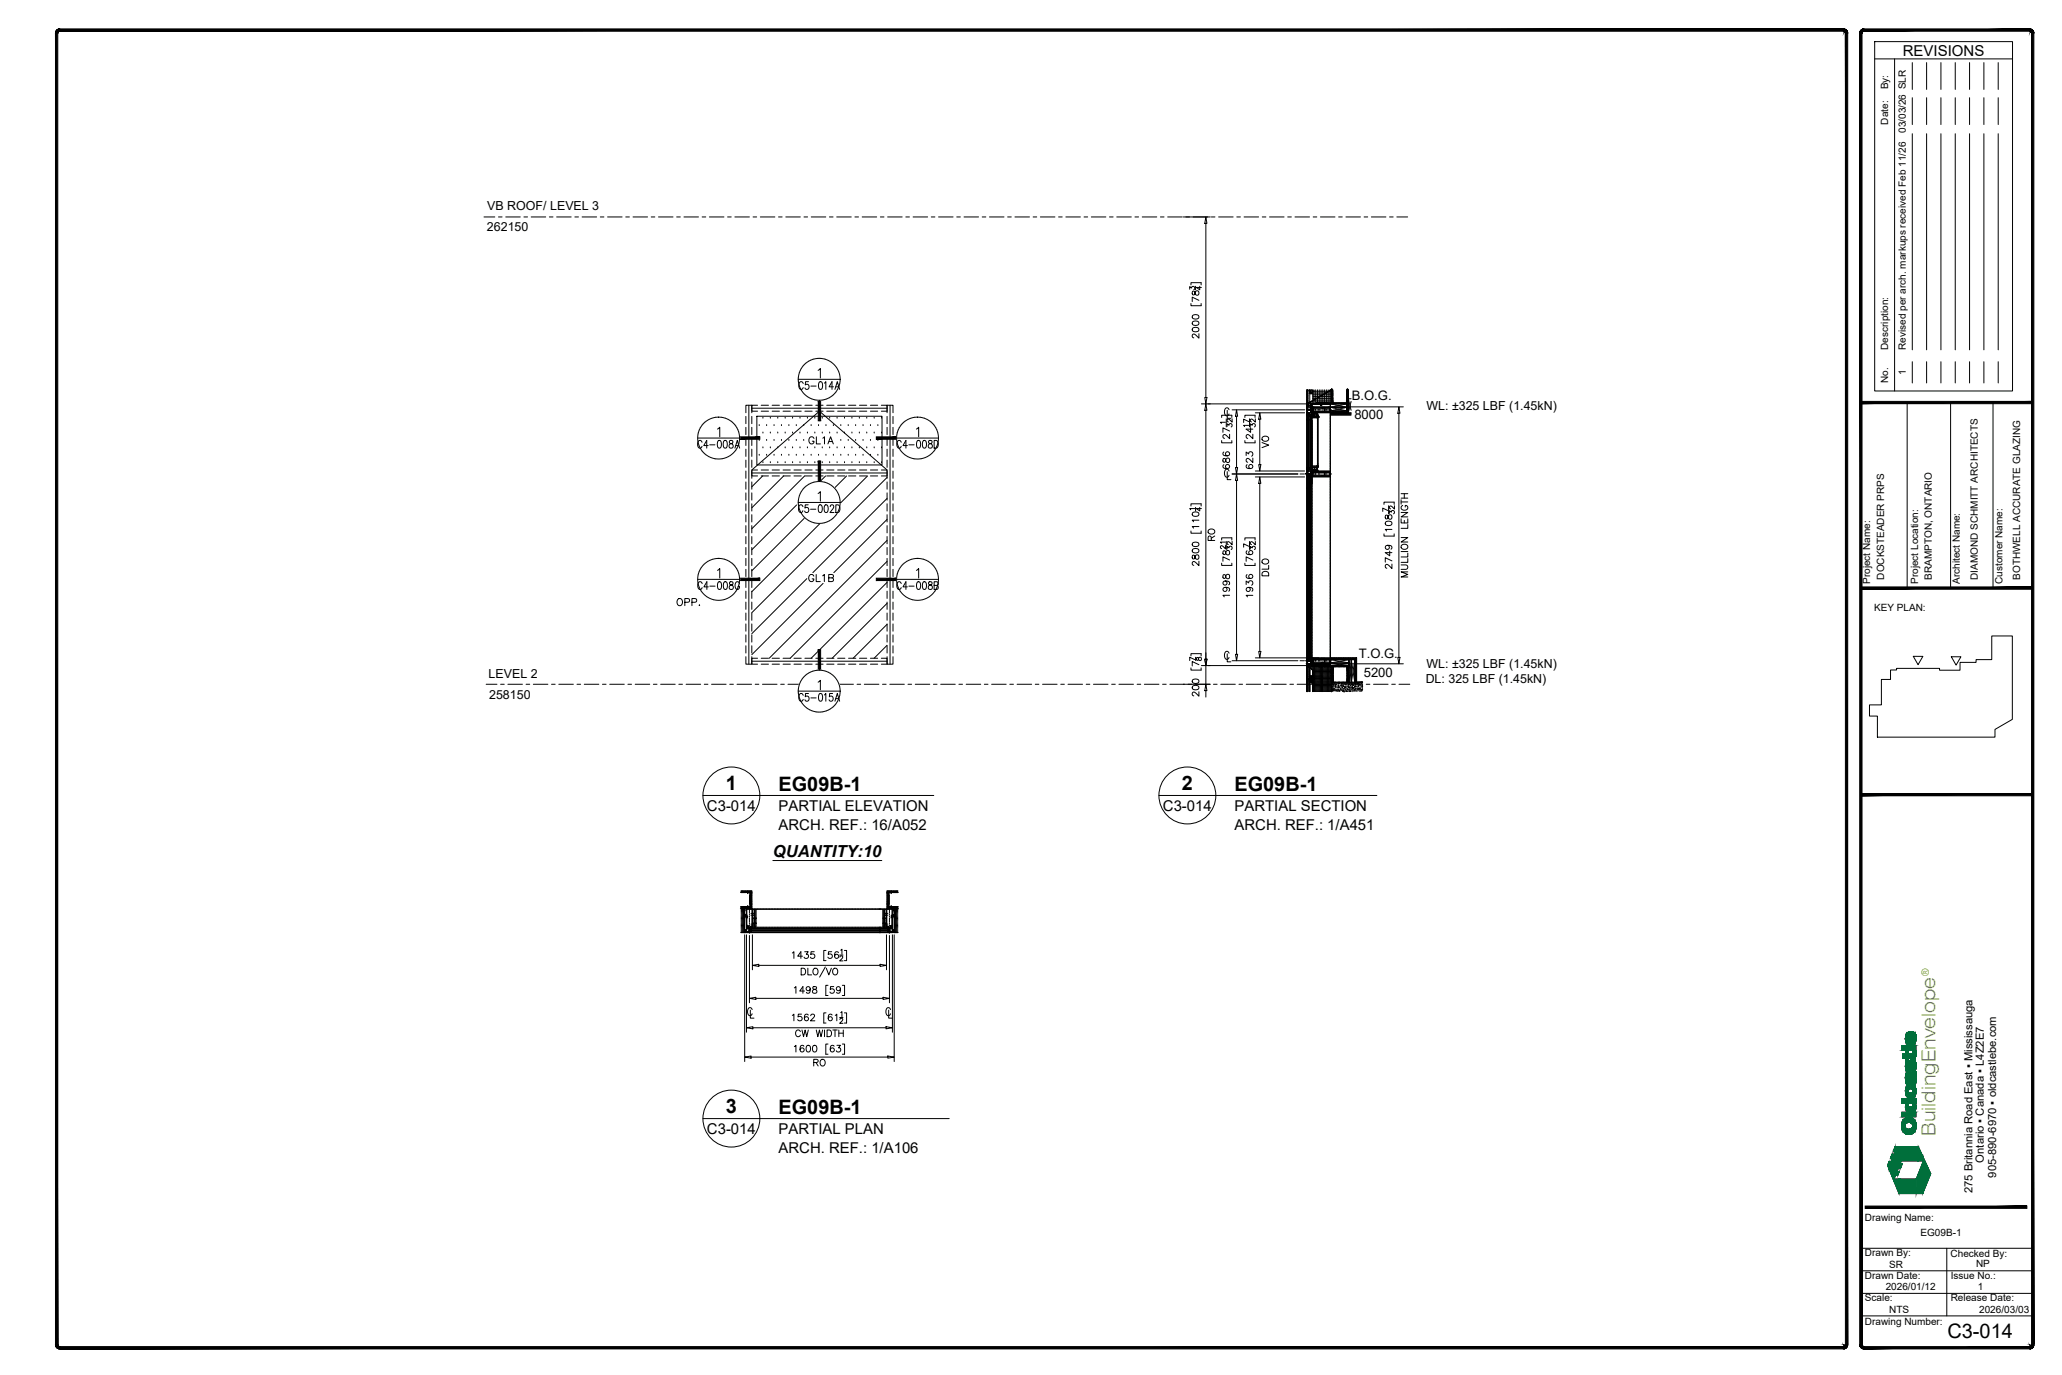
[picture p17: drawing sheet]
<svg xmlns="http://www.w3.org/2000/svg" width="914mm" height="610mm" viewBox="0 0 914 610" stroke-linecap="round" stroke-linejoin="round" font-family="sans-serif">
<defs><g id="words">
<text font-size="8.9" x="863.6" y="593.4">C3-014</text>
<g font-size="8.8">
<text x="321.9" y="350.4">1</text>
<text x="345.3" y="350.8">EG09B-1</text>
<text x="524.1" y="350.4">2</text>
<text x="547.5" y="350.8">EG09B-1</text>
<text x="321.9" y="493.6">3</text>
<text x="345.3" y="494.1">EG09B-1</text>
</g>
<text font-size="8.5" fill="#7ab800" x="858.3" y="503.6" transform="rotate(-90 858.3 503.6)">BuildingEnvelope</text>
<text font-size="7.5" x="298.1" y="270.2">OPP.</text>
<text font-size="7.4" x="342.7" y="380">QUANTITY:10</text>
<g font-size="7.1">
<text x="353.5" y="173.9">C5-014A</text>
<text x="308.3" y="200">C4-008A</text>
<text x="357.4" y="198.3">GL1A</text>
<text x="396.9" y="200">C4-008D</text>
<text x="353.1" y="228.6">C5-002D</text>
<text x="357.4" y="259.3">GL1B</text>
<text x="353.5" y="312.2">C5-015A</text>
</g>
<text font-size="6.7" x="843.8" y="24.7">REVISIONS</text>
<g font-size="6.6">
<text x="308.7" y="262.5">C4-008G</text>
<text x="396.9" y="262.5">C4-008B</text>
<text x="313.5" y="359.7">C3-014</text>
<text x="345.3" y="359.7">PARTIAL ELEVATION</text>
<text x="515.7" y="359.7">C3-014</text>
<text x="547.5" y="359.7">PARTIAL SECTION</text>
<text x="345.3" y="367.8">ARCH. REF.: 16/A052</text>
<text x="547.5" y="367.8">ARCH. REF.: 1/A451</text>
<text x="313.5" y="502.9">C3-014</text>
<text x="345.3" y="502.9">PARTIAL PLAN</text>
<text x="345.3" y="511.1">ARCH. REF.: 1/A106</text>
</g>
<g font-size="5.8">
<text x="599.4" y="177.6">B.O.G.</text>
<text x="600.6" y="185.9">8000</text>
<text x="602.5" y="291.8">T.O.G.</text>
<text x="604.8" y="300.2">5200</text>
</g>
<g font-size="5.5">
<text x="216.1" y="93.3">VB ROOF/ LEVEL 3</text>
<text x="215.9" y="102.6">262150</text>
<text x="632.6" y="181.9">WL: ±325 LBF (1.45kN)</text>
<text x="632.6" y="296.3">WL: ±325 LBF (1.45kN)</text>
<text x="216.7" y="300.4">LEVEL 2</text>
<text x="632.2" y="302.8">DL: 325 LBF (1.45kN)</text>
<text x="216.9" y="309.7">258150</text>
</g>
<g font-size="5">
<text x="879.8" y="515.4" transform="rotate(-90 879.8 515.4)">Ontario ▪ Canada ▪ L4Z2E7</text>
<text x="885.3" y="522.1" transform="rotate(-90 885.3 522.1)">905-890-6970 ▪ oldcastlebe.com</text>
<text x="874.7" y="529.1" transform="rotate(-90 874.7 529.1)">275 Britannia Road East ▪ Mississauga</text>
</g>
<text font-size="4.5" fill="#7ab800" x="855.3" y="432.8" transform="rotate(-90 855.3 432.8)">®</text>
<g font-size="4.4">
<text x="837.3" y="39.7" transform="rotate(-90 837.3 39.7)">By:</text>
<text x="837.3" y="55.2" transform="rotate(-90 837.3 55.2)">Date:</text>
<text x="845.2" y="58.9" transform="rotate(-90 845.2 58.9)">03/03/26 SLR</text>
<text x="837.3" y="155.1" transform="rotate(-90 837.3 155.1)">Description:</text>
<text x="845.2" y="155.1" transform="rotate(-90 845.2 155.1)">Revised per arch. markups received Feb 11/26</text>
<text x="845.2" y="166.5" transform="rotate(-90 845.2 166.5)">1</text>
<text x="837.3" y="169.8" transform="rotate(-90 837.3 169.8)">No.</text>
<text x="835.6" y="257" transform="rotate(-90 835.6 257)">DOCKSTEADER PRPS</text>
<text x="856.7" y="257.1" transform="rotate(-90 856.7 257.1)">BRAMPTON, ONTARIO</text>
<text x="877.1" y="257.1" transform="rotate(-90 877.1 257.1)">DIAMOND SCHMITT ARCHITECTS</text>
<text x="895.9" y="257.1" transform="rotate(-90 895.9 257.1)">BOTHWELL ACCURATE GLAZING</text>
<text x="829.3" y="258.9" transform="rotate(-90 829.3 258.9)">Project Name:</text>
<text x="850.6" y="258.9" transform="rotate(-90 850.6 258.9)">Project Location:</text>
<text x="869.1" y="258.9" transform="rotate(-90 869.1 258.9)">Architect Name:</text>
<text x="887.9" y="258.9" transform="rotate(-90 887.9 258.9)">Customer Name:</text>
<text x="831.1" y="271">KEY PLAN:</text>
<text x="827" y="541.2">Drawing Name:</text>
<text x="851.6" y="548">EG09B-1</text>
<text x="827" y="557.1">Drawn By:</text>
<text x="865" y="557.1">Checked By:</text>
<text x="837.7" y="562.1">SR</text>
<text x="876.3" y="561.8">NP</text>
<text x="827" y="567">Drawn Date:</text>
<text x="865.1" y="566.9">Issue No.:</text>
<text x="836.2" y="572.1">2026/01/12</text>
<text x="877" y="571.9">1</text>
<text x="827" y="576.9">Scale:</text>
<text x="865.1" y="577">Release Date:</text>
<text x="827" y="587.3">Drawing Number:</text>
<text x="837.8" y="582.2">NTS</text>
<text x="877.7" y="582.1">2026/03/03</text>
</g>
</g></defs>
<!-- layer: A-FLOR-LEVL -->
<g fill="none" stroke="#000" stroke-width=".44">
<path d="M214.6 96.2h4.8M221 96.2h1.7M224.3 96.2h6.4M232.3 96.2h1.6M235.6 96.2h6.4M243.6 96.2h1.6M246.8 96.2h6.5M254.9 96.2h1.6M258.1 96.2h6.5M266.2 96.2h1.6M269.4 96.2h6.5M277.5 96.2h1.6"/>
<path d="M280.7 96.2h6.5M288.8 96.2h1.6M292 96.2h6.5M300.1 96.2h1.6M303.3 96.2h6.4M311.4 96.2h1.6M314.6 96.2h6.4M322.6 96.2h1.7M325.9 96.2h6.4M333.9 96.2h1.7M337.2 96.2h6.4M345.2 96.2h1.6"/>
<path d="M348.5 96.2h6.4M356.5 96.2h1.6M359.7 96.2h6.5M367.8 96.2h1.6M371 96.2h6.5M379.1 96.2h1.6M382.3 96.2h6.5M390.4 96.2h1.6M393.6 96.2h6.5M401.7 96.2h1.6M404.9 96.2h6.5M413 96.2h1.6"/>
<path d="M416.2 96.2h6.5M424.3 96.2h1.6M427.5 96.2h6.4M435.6 96.2h1.6M438.8 96.2h6.4M446.8 96.2h1.7M450.1 96.2h6.4M458.1 96.2h1.7M461.4 96.2h6.4M469.4 96.2h1.6M472.7 96.2h6.4M480.7 96.2h1.6"/>
<path d="M483.9 96.2h6.5M492 96.2h1.6M495.2 96.2h6.5M503.3 96.2h1.6M506.5 96.2h6.5M514.6 96.2h1.6M517.8 96.2h6.5M525.9 96.2h1.6M529.1 96.2h6.5M537.2 96.2h1.6M540.4 96.2h6.4M548.5 96.2h1.6"/>
<path d="M551.7 96.2h6.4M559.7 96.2h1.7M563 96.2h6.4M571 96.2h1.7M574.3 96.2h6.4M582.3 96.2h1.6M585.6 96.2h6.4M593.6 96.2h1.6M596.8 96.2h6.5M604.9 96.2h1.6M608.1 96.2h6.5M616.2 96.2h1.6"/>
<path d="M619.4 96.2h4.8M215.6 303.4h4.8M222 303.4h1.6M225.2 303.4h6.5M233.3 303.4h1.6M236.5 303.4h6.5M244.6 303.4h1.6M247.8 303.4h6.5M255.9 303.4h1.6M259.1 303.4h6.4M267.2 303.4h1.6M270.4 303.4h6.4"/>
<path d="M278.4 303.4h1.7M281.7 303.4h6.4M289.7 303.4h1.7M293 303.4h6.4M301 303.4h1.6M304.3 303.4h6.4M312.3 303.4h1.6M315.5 303.4h6.5M323.6 303.4h1.6M326.8 303.4h6.5M334.9 303.4h1.6M338.1 303.4h6.5"/>
<path d="M346.2 303.4h1.6M349.4 303.4h6.5M357.5 303.4h1.6M360.7 303.4h6.5M368.8 303.4h1.6M372 303.4h6.4M380.1 303.4h1.6M383.3 303.4h6.4M391.4 303.4h1.6M394.6 303.4h6.4M402.6 303.4h1.7M405.9 303.4h6.4"/>
<path d="M413.9 303.4h1.6M417.2 303.4h6.4M425.2 303.4h1.6M428.5 303.4h6.4M436.5 303.4h1.6M439.7 303.4h6.5M447.8 303.4h1.6M451 303.4h6.5M459.1 303.4h1.6M462.3 303.4h6.5M470.4 303.4h1.6M473.6 303.4h6.5"/>
<path d="M481.7 303.4h1.6M484.9 303.4h6.5M493 303.4h1.6M496.2 303.4h6.4M504.3 303.4h1.6M507.5 303.4h6.4M515.5 303.4h1.7M518.8 303.4h6.4M526.8 303.4h1.6M530.1 303.4h6.4M538.1 303.4h1.6M541.4 303.4h6.4"/>
<path d="M549.4 303.4h1.6M552.6 303.4h6.5M560.7 303.4h1.6M563.9 303.4h6.5M572 303.4h1.6M575.2 303.4h6.5M583.3 303.4h1.6M586.5 303.4h6.5M594.6 303.4h1.6M597.8 303.4h6.5M605.9 303.4h1.6M609.1 303.4h6.4"/>
<path d="M617.2 303.4h1.6M620.4 303.4h4.8"/>
</g>
<!-- layer: TEXT BIG -->
<g fill="none" stroke="#000" stroke-width=".44">
<path d="M311.7 352.7h102.4M513.9 352.7h96.7M311.7 495.9h109.2"/>
<circle cx="324.3" cy="352.7" r="12.6"/>
<circle cx="526.5" cy="352.7" r="12.6"/>
<circle cx="324.3" cy="495.9" r="12.6"/>
</g>
<!-- layer: _OBE_dims -->
<g fill="none" stroke="#000" stroke-width=".44">
<path d="M524.7 96.2h12M534.7 99v77.2M527.6 128.2v-1.1l.8 .6a.74 .74 0 0 1 1.2-.6 .74 .74 0 0 1-.2 1.3M528.1 134.6v.9h4.5v-.9M528.1 126.3v-1h4.5v1M528.8 139.9l1.2-.4a1.28 1.28 0 0 1 1.7 1.1 1.6 1.6 0 0 1-1.6 .9 1.6 1.6 0 0 1-1.4-1.2zM528.8 129.2v1.4l.6 .2 1.3-1.9a.99 .99 0 0 1 1 1 .99 .99 0 0 1-1 1l-.6-.4-.4-1.3zM530.2 126.9v1.6M531.7 133.1l-3-1.4v2M532 126.9v1.6l-1.5-1.1h2.3M528.8 145.6l1.2-.5a1.27 1.27 0 0 1 1.7 1.2 1.6 1.6 0 0 1-1.6 .8 1.6 1.6 0 0 1-1.4-1.1zM528.8 142.7l1.2-.4a1.28 1.28 0 0 1 1.7 1.1 1.6 1.6 0 0 1-1.6 .9 1.6 1.6 0 0 1-1.4-1.1z"/>
<path d="M531.7 147.9v2l-1.5-1.4-.9-.4-.5 .3-.1 .8 .7 .6M332.1 179.7v114.8M394.7 179.7v114.8M532.8 179.1h48.2M333.4 181h60M534.7 181.9v110.3M541.8 195.3v1h4.5v-1M541.8 185.1v-1h4.5v1M543.4 187.2h-2.2l.4 .5M543.8 185.7v3.6M544.2 189.1v-1.2l.8 .6a.74 .74 0 0 1 1.2-.5 .74 .74 0 0 1-.2 1.3M544.2 181.9v3.6h1.6"/>
<path d="M545 181.7a1.05 1.05 0 0 0-1.3-.9 1.05 1.05 0 0 0-.7 1.4v.8a1.05 1.05 0 0 0 .7 1.4 1.05 1.05 0 0 0 1.3-.9M545.3 192.5v2l-2.1-1.8-.9 .5 .2 .9 .5 .2M545.3 191.1l-3-1.4v2M546.4 185.7v1.5l-1.8-1.4-.4 .8 .5 .5M546.4 181.7h32.2M548.4 184.5v22.8M552 195.3v1h4.6v-1M552 185.1v-1h4.6v1M553.7 188.6h-2.2l.4 .5M553.7 186.9l-2.2-1.1v1.5M554.1 185.7v3.6M554.5 189.1v-1.2l.8 .6a.74 .74 0 0 1 1.2-.5 .74 .74 0 0 1-.2 1.3"/>
<path d="M554.6 189.6v2.1l-2-1.4h3M555.6 192.5v2l-2.1-1.8-.9 .5 .2 .9 .5 .2M556.7 185.7v1.5l-1.8-1.4-.4 .8 .5 .5M556.7 183h21.8M558.7 185.9v20.1M559.6 196.2l3 1.1-3 1.2M559.8 193.9a1.47 1.47 0 0 1 1.8-.5 1.47 1.47 0 0 1 .9 1.7 1.47 1.47 0 0 1-1.9 .6 1.47 1.47 0 0 1-.8-1.8zM589 180.4h33.3M620.3 183.2v108.3M333.4 209.7h60M542.5 203.4v1.4l.5 .1 1.3-1.8a.99 .99 0 0 1 1 1 .99 .99 0 0 1-1 1l-.6-.5-.4-1.2zM542.7 206l-.2 .2a.96 .96 0 0 0 .4 1.4h2a.92 .92 0 0 0 0-1.5 .92 .92 0 0 0-1.4 .4 .92 .92 0 0 0 .8 1.2"/>
<path d="M542.7 200.4l-.2 .2a.96 .96 0 0 0 .4 1.4h2a.92 .92 0 0 0 0-1.5 .92 .92 0 0 0-1.4 .3 .92 .92 0 0 0 .8 1.3M544.2 209.1v3.6h1.6M545 208.8a1.05 1.05 0 0 0-1.3-.8 1.05 1.05 0 0 0-.7 1.4v.8a1.05 1.05 0 0 0 .7 1.3 1.05 1.05 0 0 0 1.3-.8M546.4 210.1h29.1M548.4 213v77.1M552.6 202v-1.6l1.1 .9a.99 .99 0 0 1 1.6-.8 .99 .99 0 0 1-.3 1.7M553 206l-.2 .2a.96 .96 0 0 0 .4 1.4h1.9a.92 .92 0 0 0 .1-1.5 .92 .92 0 0 0-1.4 .4 .92 .92 0 0 0 .8 1.2M555.6 203.1v2l-2.1-1.9-.9 .6 .2 .8 .5 .3M556.7 211.4h21.8M556.7 208.8h21.8M558.7 214.3v74.5M581 210.5h.1"/>
<path d="M621.3 218.9h3M622.7 218.9v1.9M528.1 235.4v1h4.5v-1M528.1 224.4v-1h4.5v1M528.8 227.4l1.2-.4a1.28 1.28 0 0 1 1.7 1.1 1.6 1.6 0 0 1-1.6 .8 1.6 1.6 0 0 1-1.4-1.1zM529.8 225.5h-2.2l.4 .5M530.2 224.9v1.6M531.7 233.4h-3l.6 .7M531.7 230.6h-3l.6 .7M532 224.9v1.6l-1.5-1h2.3M535.9 235.1a1.47 1.47 0 0 1 1.8-.6 1.47 1.47 0 0 1 .8 1.7 1.47 1.47 0 0 1-1.8 .6 1.47 1.47 0 0 1-.8-1.7zM537.1 239.6l-.1-1.7-1-.1-.3 1.8h3"/>
<path d="M538.7 237.6l-1.6 1M541.8 239.4v-1h4.5v1M552 239.5v-1h4.6v1M613.7 236.7v1h4.5v-1M613.7 223.6v-1h4.5v1M614.4 231.5l1.2-.4a1.27 1.27 0 0 1 1.7 1.1 1.6 1.6 0 0 1-1.6 .8 1.6 1.6 0 0 1-1.4-1.1zM614.4 228.5v1.4l.6 .2 .7-1.4 .6-.5a.99 .99 0 0 1 1 1 .99 .99 0 0 1-1 1l-.6-.4-.4-1.3zM615.4 226.3l-2.2-1v1.4M615.8 224.2v3.6M616.1 227.6v-1.2l.9 .7a.74 .74 0 0 1 1.2-.6 .74 .74 0 0 1-.3 1.3M617.3 234.7h-3l.6 .7M618.4 224.2v1.5l-1.8-1.4-.5 .9 .6 .4"/>
<path d="M621.3 238.3h3l-3 2h3M621.3 230v1.8h3v-1.8M621.3 227.2h3l-3 2h3M621.3 222.5h3M621.3 221.6v1.9M621.3 220.8h3M622 224.1a1.09 1.09 0 0 0-.7 1.2 1.09 1.09 0 0 0 1.2 .9h.7a1.06 1.06 0 0 0 1.1-1.1 1.06 1.06 0 0 0-1.1-1v.7M622.7 230.7v1.1M624.3 232.5v1.7h-3M528.8 246.3v1.4l.6 .1 1.3-1.8a.99 .99 0 0 1 1 1 .99 .99 0 0 1-1 1l-.6-.5-.4-1.2zM528.8 243.6l1.2-.4a1.27 1.27 0 0 1 1.7 1.1 1.6 1.6 0 0 1-1.6 .9 1.6 1.6 0 0 1-1.4-1.2zM528.8 240.8l1.2-.5a1.28 1.28 0 0 1 1.7 1.2 1.6 1.6 0 0 1-1.6 .8 1.6 1.6 0 0 1-1.4-1.1z"/>
<path d="M531.7 248.8v2l-2.2-1.9-.8 .6 .1 .9 .6 .2M541.8 249.7v1h4.5v-1M542.5 254.9v1.4l.5 .2 1.3-1.9a.99 .99 0 0 1 1 1 .99 .99 0 0 1-1 1l-.6-.4-.4-1.3zM542.5 244.3v1.4l.5 .2 1.3-1.9a.99 .99 0 0 1 1 1 .99 .99 0 0 1-1 1l-.6-.4-.4-1.3zM543.3 257.6a.92 .92 0 0 1 .8 1.2 .92 .92 0 0 1-1.5 .4 .92 .92 0 0 1 .1-1.5l.6-.1a1.4 1.4 0 0 1 2 1.1l-.4 .6M543.4 241.8v1.5l-1.8-1.4-.4 .9 .5 .4M543.4 240.3h-2.2l.4 .6M543.8 240v3.6M544.2 243.4v-1.2l.8 .7a.74 .74 0 0 1 1.2-.6 .74 .74 0 0 1-.2 1.3M545.3 248.3l-3-1.4v1.9M546.4 240v1.5l-1.8-1.4-.4 .9 .5 .4M552 249.7v1h4.6v-1"/>
<path d="M552.6 259.1v-1.5l1.1 .8a.99 .99 0 0 1 1.6-.7 .99 .99 0 0 1-.3 1.7M553 254.8l-.2 .1a.96 .96 0 0 0 .4 1.4h1.9a.92 .92 0 0 0 .2-1.4 .92 .92 0 0 0-1.5 .3 .92 .92 0 0 0 .8 1.3M553 244.2l-.2 .1a.96 .96 0 0 0 .4 1.5h1.9a.92 .92 0 0 0 .2-1.5 .92 .92 0 0 0-1.5 .3 .92 .92 0 0 0 .8 1.3M553.7 242.2l-2.2-1.1v1.5M554.1 240.1v3.5M554.5 243.4v-1.1l.8 .6a.74 .74 0 0 1 1.2-.5 .74 .74 0 0 1-.2 1.2M555.6 248.3l-3-1.4v2M556.7 240.1v1.4l-1.8-1.3-.4 .8 .5 .4M559.8 253.9a1.65 1.65 0 0 1 2.8 .4v1h-3zM559.8 248.4a1.47 1.47 0 0 1 1.8-.6 1.47 1.47 0 0 1 .9 1.7 1.47 1.47 0 0 1-1.9 .6 1.47 1.47 0 0 1-.8-1.7zM562.6 250.6v1.7h-3M615.3 241.8a.92 .92 0 0 1 .8 1.2 .92 .92 0 0 1-1.5 .4 .92 .92 0 0 1 .1-1.5l.6-.1a1.4 1.4 0 0 1 2 1.1l-.5 .6"/>
<path d="M616.3 244.3v2.1l-2-1.4h3M617.3 250.1v2l-1.5-1.5-.9-.4-.5 .3-.1 .8 .7 .6M617.3 248.7l-3-1.4v1.9M621.3 250.4h2.1l.9 .9-.4 1-2.6 .1M621.3 244.5h3M621.5 241.9a1.47 1.47 0 0 1 1.8-.6 1.47 1.47 0 0 1 .8 1.7 1.47 1.47 0 0 1-1.8 .6 1.47 1.47 0 0 1-.8-1.7zM624.3 253.6h-3l3 1.1-3 1.1h3M624.3 247.6v1.7h-3M624.3 245.2v1.7h-3M543.3 260.4a.92 .92 0 0 1 .8 1.3 .92 .92 0 0 1-1.5 .3 .92 .92 0 0 1 .1-1.5l.6-.1a1.4 1.4 0 0 1 2 1.1l-.4 .6M545.3 263.9h-3l.6 .7M553.6 260.4a.92 .92 0 0 1 .8 1.3 .92 .92 0 0 1-1.5 .3 .92 .92 0 0 1 .1-1.4l.6-.2a1.4 1.4 0 0 1 2 1.1l-.5 .6"/>
<path d="M555.6 263.9h-3l.6 .7M333.4 293.1h60M528.1 296.1v1h4.5v-1M528.1 290.8v-1h4.5v1M529.8 292.4l-2.2-1v1.5M530.2 291.4v1.5M530.7 291.6v1.1h.6a.91 .91 0 0 1 .3-1.1 .91 .91 0 0 1 1.1 0v1.1a.91 .91 0 0 1-1.1-.1 .91 .91 0 0 1-.3-1zM531.7 294.7l-3-1.4v2M532.8 295.1h47.8M534.7 295.1v8.3M544.2 289.9v3.5h1.6M545 289.6a1.05 1.05 0 0 0-1.3-.8 1.05 1.05 0 0 0-.7 1.3v.9a1.05 1.05 0 0 0 .7 1.3 1.05 1.05 0 0 0 1.3-.8"/>
<path d="M546.4 292.9h29.1M556.7 291.7h28.2M581 292.7h.1M588.1 294.3h34.2M524.7 303.4h12M528.8 304.3l1.2-.4a1.28 1.28 0 0 1 1.7 1.1 1.6 1.6 0 0 1-1.6 .8 1.6 1.6 0 0 1-1.4-1.1zM528.8 301.5l1.2-.5a1.28 1.28 0 0 1 1.7 1.2 1.6 1.6 0 0 1-1.6 .8 1.6 1.6 0 0 1-1.4-1.1zM531.7 306.7v2l-2.2-1.9-.8 .6 .1 .8 .6 .3M534.7 306.2v2.8M330.2 414.4v56.2M331 414.4v43.2M332.3 414.7v29.9"/>
<path d="M333.7 414.4v15.6M393.1 414.4v15.6M394.4 414.7v29.9M395.7 414.4v43.2M396.5 414.4v56.2M336.5 428h53.8M351.4 422.5l.7-.6v3M352.3 438l.7-.6v3M355.3 429.3h1a1.58 1.58 0 0 1 1 1.4 1.58 1.58 0 0 1-1 1.5h-1zM355.9 423.9h-2.2l1.5-2v3M356.8 439.4h-2.2l1.5-2v3M356.8 421.9h1.6l-.8 1.2a.99 .99 0 0 1 .7 1.6 .99 .99 0 0 1-1.7-.4"/>
<path d="M358.2 429.3v2.9h1.7M359.3 438.4a.92 .92 0 0 1-1.3 .8 .92 .92 0 0 1-.3-1.5 .92 .92 0 0 1 1.5 .1l.1 .6a1.4 1.4 0 0 1-1.1 2l-.6-.5M360.6 437.5v.9l1.2 .4 .5 .6a.99 .99 0 0 1-1 1 .99 .99 0 0 1-1-1l.4-.6 1.4-.7-.1-.6zM360.8 429.7l.3-.3a1.38 1.38 0 0 1 1.7 1.3 1.38 1.38 0 0 1-1.7 1.4l-.6-1zM361.1 421.9h-1.4l-.2 1.3a1.05 1.05 0 0 1 1.6 0 1.05 1.05 0 0 1-.2 1.6 1.05 1.05 0 0 1-1.5-.5M366 428.7l-2.5 4.5M366.3 421.4h-1v4.5h1M366.4 429.3l1.1 2.9 1.2-2.9M367.2 436.8h-1v4.6h1M368.8 421.9h-1.4l-.1 1.3a1.05 1.05 0 0 1 1.6 0 1.05 1.05 0 0 1-.2 1.6 1.05 1.05 0 0 1-1.6-.5M369.5 429.7l.3-.3a1.38 1.38 0 0 1 1.7 1.3 1.38 1.38 0 0 1-1.7 1.4l-.6-1zM369.7 437.4h-1.4l-.1 1.3a1.05 1.05 0 0 1 1.6 0 1.05 1.05 0 0 1-.2 1.5 1.05 1.05 0 0 1-1.6-.4"/>
<path d="M371.8 422.4l-.2-.3a.96 .96 0 0 0-1.4 .4v2a.92 .92 0 0 0 1.5 .1 .92 .92 0 0 0-.3-1.5 .92 .92 0 0 0-1.3 .8M372.4 423.4h1.4M372.5 424.3l.4-.5 .8 .4-1.3 1.8h1.4M372.7 438.4a.92 .92 0 0 1-1.3 .8 .92 .92 0 0 1-.3-1.5 .92 .92 0 0 1 1.4 .1l.2 .6a1.39 1.39 0 0 1-1.1 2l-.6-.5M372.8 421.3l.6-.5v2.3M373.5 436.8h1v4.6h-1M374.4 421.4h1v4.5h-1M332.7 447.8v3.6h1.7M333.5 447.6a1.05 1.05 0 0 0-1.2-.8 1.05 1.05 0 0 0-.8 1.3v.8a1.05 1.05 0 0 0 .8 1.4 1.05 1.05 0 0 0 1.2-.9M333.9 455.7h59M335.2 442.6h56.4M351.4 450.2l.7-.6v3"/>
<path d="M354.9 457.3a1.09 1.09 0 0 0-1.2-.7 1.09 1.09 0 0 0-.9 1.2v.7a1.09 1.09 0 0 0 .9 1.1 1.09 1.09 0 0 0 1.2-.7M355.4 449.6h-1.4l-.1 1.3a1.05 1.05 0 0 1 1.6 0 1.05 1.05 0 0 1-.2 1.5 1.05 1.05 0 0 1-1.6-.4M355.6 456.6l.7 3 .7-3 .7 3 .8-3M358.4 450l-.1-.2a.96 .96 0 0 0-1.5 .4v2a.92 .92 0 0 0 1.5 0 .92 .92 0 0 0-.3-1.4 .92 .92 0 0 0-1.3 .8M359.5 450.3l.6-.7 .8 .2 .3 .4-.4 1-1.4 1.4h2M362 456.6l.7 3 .7-3 .7 3 .7-3M365.6 456.6v3M366.3 449.1h-1v4.5h1M366.8 456.6h1a1.58 1.58 0 0 1 1 1.5 1.58 1.58 0 0 1-1 1.5h-1zM369 450l-.2-.2a.96 .96 0 0 0-1.4 .4v2a.92 .92 0 0 0 1.5 0 .92 .92 0 0 0-.4-1.4 .92 .92 0 0 0-1.2 .8M369.3 456.6h2M370.3 456.6v3"/>
<path d="M370.4 450.2l.7-.6v3M372 456.6v3M372 458.1h2M372.4 451.1h1.4M372.5 452l.4-.5 .8 .4-1.3 1.8h1.4M372.8 448.9l.6-.4v2.2M374 456.6v3M374.4 449.1h1v4.5h-1M394.1 447.8v3.6h1.6M394.9 447.6a1.05 1.05 0 0 0-1.3-.8 1.05 1.05 0 0 0-.7 1.3v.8a1.05 1.05 0 0 0 .7 1.4 1.05 1.05 0 0 0 1.3-.9M333.1 468.7h60.6M352.3 464l.7-.6v3"/>
<path d="M356.5 463.9l-.2-.3a.96 .96 0 0 0-1.4 .4v2a.92 .92 0 0 0 1.5 .1 .92 .92 0 0 0-.4-1.5 .92 .92 0 0 0-1.2 .8M357.9 463.6a.96 .96 0 0 1 1.4 .4l.1 .7a1.27 1.27 0 0 1-1.1 1.7 1.89 1.89 0 0 1-.4-2.8zM360.7 463.6a.96 .96 0 0 1 1.4 .4l.2 .7a1.28 1.28 0 0 1-1.2 1.7 1.89 1.89 0 0 1-.4-2.8zM360.8 471.1l1.7-.2 .3-.4-.1-.6-1.9-.3v3M361.8 471.1l1 1.5M364 470.1l.2-.3a1.38 1.38 0 0 1 1.8 1.3 1.38 1.38 0 0 1-1.8 1.4l-.5-1zM367.2 462.9h-1v4.5h1M369.9 463.9l-.2-.3a.96 .96 0 0 0-1.4 .4v2a.92 .92 0 0 0 1.5 .1 .92 .92 0 0 0-.4-1.5 .92 .92 0 0 0-1.2 .8M371.1 463.4h1.6l-.9 1.2a.99 .99 0 0 1 .8 1.6 .99 .99 0 0 1-1.7-.4M373.5 462.9h1v4.5h-1"/>
</g>
<!-- layer: 0 -->
<g fill="none" stroke="#000" stroke-width=".44">
<path d="M534.7 96.2l.5 2.8h-.9zM534.3 176.2h.9l-.5 2.9zM534.7 179.1l.5 2.8h-.9zM548.4 181.7l.4 2.8h-.9zM558.7 183l.4 2.9h-.9zM620.3 180.4l.5 2.8h-.9zM547.9 207.3h.9l-.4 2.8zM548.4 210.1l.4 2.9h-.9zM558.2 206h.9l-.4 2.8zM558.7 211.4l.4 2.9h-.9zM534.3 292.2h.9l-.5 2.9zM547.9 290.1h.9l-.4 2.8z"/>
<path d="M558.2 288.8h.9l-.4 2.9zM619.9 291.5h.9l-.5 2.8zM838.4 297h2.6v-.7h19.1v.8h9.1v-3.4h7.1v-1.3h6.9v-10.4h9.2v36.9l-7.7 4.5v3.4h-52.2v-9.3h-3.5v-5h5.3v-11.3h4.1zM534.7 303.4l.5 2.8h-.9zM333.7 428l2.8-.5v1zM390.3 427.5l2.8 .5-2.8 .5zM331 455.7l2.9-.5v.9zM332.3 442.6l2.9-.5v1zM391.6 442.1l2.8 .5-2.8 .5zM392.9 455.2l2.8 .5-2.8 .4zM330.2 468.7l2.9-.5v.9zM393.7 468.2l2.8 .5-2.8 .4z"/>
</g>
<!-- layer: _OBE_ALUMINIUM -->
<g fill="none" stroke="#000" stroke-width=".44">
<path d="M335.9 179.7h-2.5v2.6h2.5M337.6 179.7h3.2M342.4 179.7h3.2M347.2 179.7h3.3M352.1 179.7h3.2M356.9 179.7h3.3M361.8 179.7h3.2M366.6 179.7h3.2M371.5 179.7h3.2M376.3 179.7h3.2M381.1 179.7h3.3M386 179.7h3.2"/>
<path d="M390.8 179.7h2.6v2.6h-2.6M330.8 183v-3.3h2.6v3.3M330.8 184.6v3.2M330.8 189.4v3.3M333.4 184.6v3.2M333.4 189.4v3.3M333.4 194.3v3.2M333.4 199.1v3.3M335.6 184.5h55.5v21.6h-55.5zM337.6 182.3h3.2M342.4 182.3h3.2M347.2 182.3h3.3"/>
<path d="M352.1 182.3h3.2M356.9 182.3h3.3M361.8 182.3h3.2M366.6 182.3h3.2M371.5 182.3h3.2M376.3 182.3h3.2M381.1 182.3h3.3M386 182.3h3.2M393.4 183v-3.3h2.6v3.3M393.4 184.6v3.2M393.4 189.4v3.3M393.4 194.3v3.2"/>
<path d="M393.4 199.1v3.3M396 184.6v3.2M396 189.4v3.3M330.8 204v3.2M330.8 208.8v3.2M330.8 213.7v3.2M330.8 218.5v3.2M333.4 208.4l30-26.1 30 26.1M333.4 204v3.2M333.4 208.8v3.2M333.4 213.7v3.2M333.4 218.5v3.2"/>
<path d="M335.9 208.4h-2.5v2.6h2.5M337.6 208.4h3.2M337.6 211h3.2M342.4 208.4h3.2M342.4 211h3.2M347.2 208.4h3.3M347.2 211h3.3M352.1 208.4h3.2M352.1 211h3.2M356.9 208.4h3.3M356.9 211h3.3M361.8 208.4h3.2"/>
<path d="M361.8 211h3.2M366.6 208.4h3.2M366.6 211h3.2M371.5 208.4h3.2M371.5 211h3.2M376.3 208.4h3.2M376.3 211h3.2M381.1 208.4h3.3M381.1 211h3.3M386 208.4h3.2M386 211h3.2M390.8 208.4h2.6v2.6h-2.6"/>
<path d="M393.4 204v3.2M393.4 208.8v3.2M393.4 213.7v3.2M393.4 218.5v3.2M396 204v3.2M396 208.8v3.2M396 213.7v3.2M396 218.5v3.2M330.8 223.3v3.3M330.8 228.2v3.2M330.8 233v3.3M330.8 237.9v3.2"/>
<path d="M333.4 223.3v3.3M333.4 228.2v3.2M333.4 233v3.3M333.4 237.9v3.2M393.4 223.3v3.3M393.4 228.2v3.2M393.4 233v3.3M393.4 237.9v3.2M396 223.3v3.3M396 228.2v3.2M396 233v3.3M396 237.9v3.2"/>
<path d="M330.8 242.7v3.2M330.8 247.6v3.2M330.8 252.4v3.2M333.4 242.7v3.2M333.4 247.6v3.2M333.4 252.4v3.2M333.4 257.2v3.3M393.4 242.7v3.2M393.4 247.6v3.2M393.4 252.4v3.2M393.4 257.2v3.3M396 242.7v3.2"/>
<path d="M396 247.6v3.2M396 252.4v3.2M330.8 262.1v3.2M330.8 266.9v3.3M330.8 271.8v3.2M330.8 276.6v3.2M333.4 262.1v3.2M333.4 266.9v3.3M333.4 271.8v3.2M333.4 276.6v3.2M393.4 262.1v3.2M393.4 266.9v3.3"/>
<path d="M393.4 271.8v3.2M393.4 276.6v3.2M396 262.1v3.2M396 266.9v3.3M396 271.8v3.2M396 276.6v3.2M330.8 291.1v3.4h2.6v-3.4M330.8 281.5v3.2M330.8 286.3v3.2M333.4 281.5v3.2M333.4 286.3v3.2M335.9 291.8h-2.5v2.7h2.5"/>
<path d="M337.6 291.8h3.2M337.6 294.5h3.2M342.4 291.8h3.2M342.4 294.5h3.2M347.2 291.8h3.3M347.2 294.5h3.3M352.1 291.8h3.2M352.1 294.5h3.2M356.9 291.8h3.3M356.9 294.5h3.3M361.8 291.8h3.2M361.8 294.5h3.2"/>
<path d="M366.6 291.8h3.2M366.6 294.5h3.2M371.5 291.8h3.2M371.5 294.5h3.2M376.3 291.8h3.2M376.3 294.5h3.2M381.1 291.8h3.3M381.1 294.5h3.3M386 291.8h3.2M386 294.5h3.2M390.8 291.8h2.6v2.7h-2.6M393.4 291.1v3.4h2.6v-3.4"/>
<path d="M393.4 281.5v3.2M393.4 286.3v3.2M396 281.5v3.2M396 286.3v3.2M579.5 294.2l2.1 .1M579.5 293.2l.1 .1M579.6 294.2h-.1M579.6 293.3h.1M579.7 294.1v.1M579.7 294.2h-.1M579.7 293.3h.1M579.7 294.2h.2"/>
<path d="M579.7 293.4h.1M579.7 294h.1M579.7 293.3l-.2-.1v1.1l.3-.2M579.7 294h.2M579.7 293.5h.2M579.7 294l.1 .1M579.8 294.1h.1M579.8 293.4h-.1M579.8 293.4h-.3v.7h.3M579.8 293.4h.1M579.9 294.1h.1M579.9 293.4h.1"/>
<path d="M579.9 294.1v.1M579.9 294h.1M579.9 294.2h.1M579.9 293.4v.1M579.9 293.2l-.2 .1M579.9 294l.1 .2M579.9 293.3h.1M579.9 293.3v.1M580 293.3l-.1 .1M580 294.2h.1M580 293.2v.1M580 293.2h1.5"/>
<path d="M580 294.2h1.5M581.5 293.2v.1M581.5 294.2h.1M581.5 293.3v.9M581.6 293.2h-2.1M581.6 293.9v.1M581.6 292.9h.1M581.6 293.9h.1M581.6 294.1v.2M581.6 291.7l.1 .1M581.6 292v.9M581.6 293.1v.9"/>
<path d="M581.6 292.2h.1M581.6 293.7h.1M581.6 294.1h.1M581.6 292h.1M581.6 293.7v.1M581.6 291.7h.1M581.6 291.7h8.4M581.6 294h.1M581.6 293.1h.1M581.6 292.8v.3M581.7 292.8h-.1M581.7 292.8h.1"/>
<path d="M581.7 294h.1M581.7 293.9l-.1 .1M581.7 291.8h.1M581.7 293.9h.1M581.7 293.1h.1M581.7 292h.1M581.7 294.1h.1M581.7 291.8v.2M581.7 294v.1M581.7 293.8h.1M581.8 293.8l.1 .3M581.8 292.2l-.1 1.6"/>
<path d="M581.9 294.1h.1M581.9 291.8l-.1 .4M581.9 291.8h.1M581.9 291.8h7.9M581.9 294.1h7.9M589.8 291.8h.1M589.8 294.1h.1M589.8 291.8v2.3M590 291.7h.1M590 291.7v2.6h-8.4"/>
</g>
<!-- layer: grey -->
<g fill="none" stroke="#000" stroke-width=".44">
<path d="M336.7 188.7h.1M336.7 195.3h.1M338.3 185.4h.1M338.3 192h.1M338.3 198.6h.1M340 188.7h.1M340 195.3h.1M341.6 185.4h.1M341.6 192h.1M341.6 198.6h.1M343.3 188.7h.1M343.3 195.3h.1"/>
<path d="M344.9 185.4h.1M344.9 192h.1M344.9 198.6h.1M346.5 188.7h.1M346.5 195.3h.1M348.2 185.4h.1M348.2 192h.1M348.2 198.6h.1M349.8 188.7h.1M349.8 195.3h.1M351.5 185.4h.1M351.5 192h.1"/>
<path d="M351.5 198.6h.1M353.1 188.7h.1M353.1 195.3h.1M354.8 185.4h.1M354.8 192h.1M354.8 198.6h.1M356.4 188.7h.1M358.1 185.4h.1M359.7 188.7h.1M361.3 185.4h.1M363 188.7h.1M364.6 185.4h.1"/>
<path d="M366.3 188.7h.1M367.9 185.4h.1M369.6 188.7h.1M371.2 185.4h.1M372.9 188.7h.1M374.5 185.4h.1M374.5 192h.1M374.5 198.6h.1M376.1 188.7h.1M376.1 195.3h.1M377.8 185.4h.1M377.8 192h.1"/>
<path d="M377.8 198.6h.1M379.4 188.7h.1M379.4 195.3h.1M381.1 185.4h.1M381.1 192h.1M381.1 198.6h.1M382.7 188.7h.1M382.7 195.3h.1M384.4 185.4h.1M384.4 192h.1M384.4 198.6h.1M386 188.7h.1"/>
<path d="M386 195.3h.1M387.7 185.4h.1M387.7 192h.1M387.7 198.6h.1M389.3 188.7h.1M389.3 195.3h.1M390.9 185.4h.1M390.9 192h.1M390.9 198.6h.1M336.7 201.8h.1M338.2 211l-4.8 4.8M338.3 205.1h.1"/>
<path d="M340 201.8h.1M341.6 205.1h.1M343.3 201.8h.1M344.9 205.1h.1M346.5 201.8h.1M347.5 211l-14.1 14.1M348.2 205.1h.1M349.8 201.8h.1M351.5 205.1h.1M353.1 201.8h.1M354.8 205.1h.1M356.4 201.8h.1"/>
<path d="M356.8 211l-23.4 23.4M358.1 205.1h.1M359.7 201.8h.1M361.3 205.1h.1M363 201.8h.1M364.6 205.1h.1M366.1 211l-2.5 2.5M366.3 201.8h.1M367.9 205.1h.1M369.6 201.8h.1M371.2 205.1h.1M372.9 201.8h.1"/>
<path d="M374.5 205.1h.1M375.4 211l-5.4 5.4M376.1 201.8h.1M377.8 205.1h.1M379.4 201.8h.1M381.1 205.1h.1M382.7 201.8h.1M384.4 205.1h.1M384.7 211l-11.9 12M386 201.8h.1M387.7 205.1h.1M389.3 201.8h.1"/>
<path d="M390.9 205.1h.1M393.4 211.7l-60 59.9M353.2 223.9l-19.8 19.8M356.9 229.5l-23.5 23.5M363.7 232l-30.3 30.3M393.4 221l-33 32.9M393.4 230.3l-23.7 23.6M393.4 239.6l-52.3 52.2M357.8 256.5l-24.4 24.5M365 258.6l-31.6 31.7M393.4 248.9l-43 42.9M393.4 258.2l-33.7 33.6"/>
<path d="M393.4 267.5l-24.4 24.3M393.4 276.8l-15.1 15M393.4 286.1l-5.8 5.7"/>
</g>
<!-- layer: GLASS TYPE -->
<g fill="#fff" stroke="#fff" stroke-width=".44">
<path d="M358.3 254.4v3.8l11.6-3.8zM358.3 258.2l11.6-3.8v3.8z"/>
<path d="M331.8 374.1v7.4l70.8-7.4zM331.8 381.5l70.8-7.4v7.4z"/>
<path d="M358.4 193.3v3.8l11.5-3.8zM358.4 197.1l11.5-3.8v3.8z"/>
<path d="M298.9 265v3.8l12.7-3.8zM298.9 268.8l12.7-3.8v3.8z"/>
</g>
<!-- layer: Tag-detail -->
<g fill="none" stroke="#000" stroke-width=".44">
<path d="M354 168.2h18.6M309.4 194.2h18.6M397.6 194.2h18.6M354 222.8h18.6M309.4 256.9h18.6M397.6 256.9h18.6M354 306.4h18.6"/>
<circle cx="363.3" cy="168.2" r="9.3"/>
<circle cx="318.7" cy="194.2" r="9.3"/>
<circle cx="406.9" cy="194.2" r="9.3"/>
<circle cx="363.3" cy="222.8" r="9.3"/>
<circle cx="318.7" cy="256.9" r="9.3"/>
<circle cx="406.9" cy="256.9" r="9.3"/>
<circle cx="363.3" cy="306.4" r="9.3"/>
</g>
<g fill="#000" stroke="#000" stroke-width=".44">
<path d="M362.9 177.5l1 9.1v-9.1zM362.9 177.5l1 9.1h-1z"/>
<path d="M327.8 193.7v1l9.1-1zM327.8 194.7l9.1-1v1z"/>
<path d="M388.6 194.7h9.1v-1zM388.6 193.7h9.1l-9.1 1z"/>
<path d="M362.9 204.4v9.1h1zM362.9 204.4h1v9.1z"/>
<path d="M327.8 256.3v1.1l9.1-1.1zM327.8 257.4l9.1-1.1v1.1z"/>
<path d="M388.6 257.4h9.1v-1.1zM388.6 256.3h9.1l-9.1 1.1z"/>
<path d="M362.9 288v9.1h1zM362.9 288h1v9.1z"/>
</g>
<!-- layer: Ele-Bubbles -->
<g fill="#fff" stroke="#fff" stroke-width=".44">
<path d="M354 168.2l.2 1.8zM354 167.3l.2 2.7zM354 167.3l.4 3.6zM354.2 166.4l.2 4.5zM354.2 166.4l.5 5.3zM354.4 165.5l-.2 .9 .5 5.3zM354.4 165.5l.7 7-.4-.8zM354.7 164.6l-.3 .9 .7 7zM354.7 164.6l.9 8.7-.5-.8zM355.1 163.8l-.4 .8 .9 8.7zM355.1 163.8l1 10.3-.5-.8zM355.6 163l-.5 .8 1 10.3zM355.6 163l1.1 11.7-.6-.6zM356.1 162.3l-.5 .7 1.1 11.7zM356.1 162.3l1.3 13-.7-.6zM356.7 161.6l-.6 .7 1.3 13zM356.7 161.6l1.4 14.3-.7-.6zM356.7 161.6l1.4 14.3-.7-14.9zM357.4 161l1.5 15.4-.8-.5zM357.4 161l1.5 15.4-.8-16zM358.1 160.4l1.6 16.3-.8-.3zM358.1 160.4l1.6 16.3-.8-16.7zM358.9 160l1.7 17.1-.9-.4zM358.9 160l1.7 17.1-.9-17.5zM359.7 159.6l1.8 17.7-.9-.2zM359.7 159.6l1.8 17.7-.9-18zM360.6 159.3l1.8 18.1-.9-.1zM360.6 159.3l1.8 18.1-.9-18.3zM361.5 159.1l1.8 18.4-.9-.1zM361.5 159.1l1.8 18.4-.9-18.6zM362.4 158.9l1.8 18.5-.9 .1zM362.4 158.9l1.8 18.5-.9-18.5zM363.3 158.9l1.8 18.4-.9 .1zM363.3 158.9l1.8 18.4-.9-18.4zM364.2 158.9l1.8 18.2-.9 .2zM364.2 158.9l1.8 18.2-.9-18zM365.1 159.1l1.7 17.6-.8 .4zM365.1 159.1l1.7 17.6-.8-17.4zM366 159.3l1.7 17.1-.9 .3zM366 159.3l1.7 17.1-.9-16.8zM366.8 159.6l1.6 16.3-.7 .5zM366.8 159.6l1.6 16.3-.7-15.9zM367.7 160l1.5 15.3-.8 .6zM367.7 160l1.5 15.3-.8-14.9zM368.4 160.4l1.5 14.3-.7 .6zM368.4 160.4l1.5 14.3-.7-13.7zM369.2 161l1.3 13.1-.6 .6zM369.2 161l1.3 13.1-.6-12.5zM369.9 161.6l1.1 11.7-.5 .8zM369.9 161.6l1.1 11.7-.5-11zM370.5 162.3l1 10.2-.5 .8zM370.5 162.3l1 10.2-.5-9.5zM371 163l.9 8.7-.4 .8zM371 163l.9 8.7-.4-7.9zM371.5 163.8l.7 7.1-.3 .8zM371.5 163.8l.7 7.1-.3-6.3zM371.9 164.6l.5 5.4-.2 .9zM371.9 164.6l.5 5.4zM372.2 165.5l.2 4.5zM372.2 165.5l.3 3.6zM372.4 166.4l.1 2.7zM372.4 166.4l.2 1.8z"/>
<path d="M354 306.4l.2 1.8zM354 305.5l.2 2.7zM354 305.5l.4 3.6zM354.2 304.6l.2 4.5zM354.2 304.6l.5 5.4zM354.4 303.7l-.2 .9 .5 5.4zM354.4 303.7l.7 7.1-.4-.8zM354.7 302.9l-.3 .8 .7 7.1zM354.7 302.9l.9 8.7-.5-.8zM355.1 302l-.4 .9 .9 8.7zM355.1 302l1 10.3-.5-.7zM355.6 301.3l-.5 .7 1 10.3zM355.6 301.3l1.1 11.7-.6-.7zM356.1 300.5l-.5 .8 1.1 11.7zM356.1 300.5l1.3 13.1-.7-.6zM356.7 299.9l-.6 .6 1.3 13.1zM356.7 299.9l1.4 14.2-.7-.5zM356.7 299.9l1.4 14.2-.7-14.9zM357.4 299.2l1.5 15.4-.8-.5zM357.4 299.2l1.5 15.4-.8-15.9zM358.1 298.7l1.6 16.3-.8-.4zM358.1 298.7l1.6 16.3-.8-16.8zM358.9 298.2l1.7 17.1-.9-.3zM358.9 298.2l1.7 17.1-.9-17.5zM359.7 297.8l1.8 17.7-.9-.2zM359.7 297.8l1.8 17.7-.9-18zM360.6 297.5l1.8 18.2-.9-.2zM360.6 297.5l1.8 18.2-.9-18.4zM361.5 297.3l1.8 18.4h-.9zM361.5 297.3l1.8 18.4-.9-18.5zM362.4 297.2l1.8 18.5h-.9zM362.4 297.2l1.8 18.5-.9-18.6zM363.3 297.1l1.8 18.4-.9 .2zM363.3 297.1l1.8 18.4-.9-18.3zM364.2 297.2l1.8 18.1-.9 .2zM364.2 297.2l1.8 18.1-.9-18zM365.1 297.3l1.7 17.7-.8 .3zM365.1 297.3l1.7 17.7-.8-17.5zM366 297.5l1.7 17.1-.9 .4zM366 297.5l1.7 17.1-.9-16.8zM366.8 297.8l1.6 16.3-.7 .5zM366.8 297.8l1.6 16.3-.7-15.9zM367.7 298.2l1.5 15.4-.8 .5zM367.7 298.2l1.5 15.4-.8-14.9zM368.4 298.7l1.5 14.3-.7 .6zM368.4 298.7l1.5 14.3-.7-13.8zM369.2 299.2l1.3 13.1-.6 .7zM369.2 299.2l1.3 13.1-.6-12.4zM369.9 299.9l1.1 11.7-.5 .7zM369.9 299.9l1.1 11.7-.5-11.1zM370.5 300.5l1 10.3-.5 .8zM370.5 300.5l1 10.3-.5-9.5zM371 301.3l.9 8.7-.4 .8zM371 301.3l.9 8.7-.4-8zM371.5 302l.7 7.1-.3 .9zM371.5 302l.7 7.1-.3-6.2zM371.9 302.9l.5 5.3-.2 .9zM371.9 302.9l.5 5.3zM372.2 303.7l.2 4.5zM372.2 303.7l.3 3.6zM372.4 304.6l.1 2.7zM372.4 304.6l.2 1.8z"/>
<path d="M309.4 256.9l.2 1.8zM309.4 256l.2 2.7zM309.4 256l.4 3.6zM309.6 255.1l.2 4.5zM309.6 255.1l.5 5.3zM309.8 254.2l-.2 .9 .5 5.3zM309.8 254.2l.7 7-.4-.8zM310.1 253.3l-.3 .9 .7 7zM310.1 253.3l.9 8.7-.5-.8zM310.5 252.5l-.4 .8 .9 8.7zM310.5 252.5l1 10.3-.5-.8zM311 251.7l-.5 .8 1 10.3zM311 251.7l1.1 11.7-.6-.6zM311.5 251l-.5 .7 1.1 11.7zM311.5 251l1.3 13-.7-.6zM312.1 250.3l-.6 .7 1.3 13zM312.1 250.3l1.4 14.3-.7-.6zM312.1 250.3l1.4 14.3-.7-14.9zM312.8 249.7l1.5 15.3-.8-.4zM312.8 249.7l1.5 15.3-.8-15.9zM313.5 249.1l1.6 16.3-.8-.4zM313.5 249.1l1.6 16.3-.8-16.7zM314.3 248.7l1.7 17-.9-.3zM314.3 248.7l1.7 17-.9-17.4zM315.1 248.3l1.8 17.7-.9-.3zM315.1 248.3l1.8 17.7-.9-18zM316 248l1.8 18.1-.9-.1zM316 248l1.8 18.1-.9-18.3zM316.9 247.8l1.8 18.3h-.9zM316.9 247.8l1.8 18.3-.9-18.5zM317.8 247.6l1.8 18.5h-.9zM317.8 247.6l1.8 18.5-.9-18.5zM318.7 247.6l1.8 18.4-.9 .1zM318.7 247.6l1.8 18.4-.9-18.4zM319.6 247.6l1.8 18.1-.9 .3zM319.6 247.6l1.8 18.1-.9-17.9zM320.5 247.8l1.7 17.6-.8 .3zM320.5 247.8l1.7 17.6-.8-17.4zM321.4 248l1.7 17-.9 .4zM321.4 248l1.7 17-.9-16.7zM322.2 248.3l1.6 16.3-.7 .4zM322.2 248.3l1.6 16.3-.7-15.9zM323.1 248.7l1.5 15.3-.8 .6zM323.1 248.7l1.5 15.3-.8-14.9zM323.8 249.1l1.4 14.3-.6 .6zM323.8 249.1l1.4 14.3-.6-13.7zM324.6 249.7l1.3 13.1-.7 .6zM324.6 249.7l1.3 13.1-.7-12.5zM325.2 250.3l1.2 11.7-.5 .8zM325.2 250.3l1.2 11.7-.5-11zM325.9 251l1 10.2-.5 .8zM325.9 251l1 10.2-.5-9.5zM326.4 251.7l.9 8.7-.4 .8zM326.4 251.7l.9 8.7-.4-7.9zM326.9 252.5l.7 7.1-.3 .8zM326.9 252.5l.7 7.1-.3-6.3zM327.3 253.3l.5 5.4-.2 .9zM327.3 253.3l.5 5.4zM327.6 254.2l.2 4.5zM327.6 254.2l.3 3.6zM327.8 255.1l.1 2.7zM327.8 255.1l.2 1.8z"/>
<path d="M318.7 266.1h.7zM317.9 266.1h1.5zM317.9 266.1h1.8zM317.5 266.1h2.2zM317.5 266.1l2.5-.1zM317.5 266.1l3-.1z"/>
<path d="M316.5 265.9l4 .1zM316.9 266h3.6z"/>
<path d="M316.5 265.9h4.5zM316.2 265.8l4.8 .1zM316.2 265.8h5.1zM315.7 265.7l5.6 .1zM315.7 265.7l6-.1zM315.3 265.5l6.4 .1zM315.3 265.5h6.9zM315 265.4l7.2 .1zM315 265.4l7.7-.2-.5 .3zM314.5 265.1l.5 .3 7.7-.2zM314.5 265.1h8.5zM314.2 265l8.8 .1zM314.2 265l9.2-.2zM313.9 264.8h9.5zM313.9 264.8l9.8-.1zM313.5 264.5l.4 .3 9.8-.1zM313.5 264.5h10.5zM313.2 264.4l10.8 .1zM313.2 264.4l11.1-.2-.3 .3zM313 264.2h11.3zM313 264.2l11.6-.2-.3 .2zM312.6 263.9l.4 .3 11.6-.2zM312.6 263.9l12.4-.2-.4 .3zM312.3 263.7l.3 .2 12.4-.2zM312 263.3l13 .4h-12.7z"/>
<path d="M312 263.3h13.4l-.4 .4zM311.8 263.1l.2 .2h13.4zM311.8 263.1l13.9-.1-.3 .3zM311.6 262.9l.2 .2 13.9-.1zM311.4 262.6l14.3 .4-14.1-.1z"/>
<path d="M311.4 262.6l14.6-.1-.3 .5zM311.2 262.3l.2 .3 14.6-.1zM311.2 262.3l15.1-.2-.3 .4zM311 262l.2 .3 15.1-.2zM310.8 261.8l15.5 .3-15.3-.1z"/>
<path d="M310.4 261l.1 .3 16.2 .2zM310.5 261.3l16.2 .2h-16.1zM310.6 261.5l15.7 .6 .4-.6zM310.6 261.5l15.7 .6-15.5-.3z"/>
<path d="M310.4 261l16.7-.2-.4 .7zM310.3 260.8l.1 .2 16.7-.2zM310 260.3l17.1 .5h-16.8z"/>
<path d="M310 260.3l17.3-.1-.2 .6zM309.9 259.9l.1 .4 17.3-.1zM309.8 259.7l17.5 .5z"/>
<path d="M309.8 259.7l17.8-.2-.3 .7zM309.7 259.2l.1 .5 17.8-.2zM309.6 258.9l18 .6-17.9-.3z"/>
<path d="M309.6 258.9l18.2-.2-.2 .8zM309.6 258.6v.3l18.2-.2zM309.5 258.3l18.3 .4-18.2-.1z"/>
<path d="M309.5 258.3l18.4-.1-.1 .5zM309.5 257.9v.4l18.4-.1zM309.5 257.9l18.4-.1v.4zM309.4 257.6l.1 .3 18.4-.1zM309.4 257.6l18.5-.1v.3zM309.4 257.3v.3l18.5-.1zM309.4 257.3l18.6-.1-.1 .3zM309.4 256.9v.4l18.6-.1zM309.4 256.9h18.6v.3zM309.4 256.9h18.6z"/>
<path d="M309.5 255.4h18.3v-.4zM309.5 255.4h18.3l-18.3 .4zM309.5 255.8h18.4l-.1-.4zM309.5 255.8h18.4l-18.5 .3zM309.4 256.1l18.5 .2v-.5zM309.4 256.1l18.5 .2-18.5 .3zM309.4 256.6l18.6 .1-.1-.4zM309.4 256.6l18.6 .1-18.6 .2z"/>
<path d="M309.9 253.8l17.3-.6 .2 .5zM309.9 253.8l17.6 .3-.1-.4zM309.9 253.8l17.6 .3-17.7 .1zM309.8 254.2l17.8 .3-.1-.4zM309.8 254.2l17.8 .3-17.9 .1zM309.7 254.6l18 .2-.1-.3zM309.7 254.6l18 .2-18.1 .1zM309.6 254.9l18.2 .1-.1-.2zM309.6 254.9l18.2 .1-18.3 .4z"/>
<path d="M310.3 252.8l-.2 .4h17.1zM310.1 253.2h17.1l-17.3 .6z"/>
<path d="M310.3 252.8l16.6-.3 .3 .7zM310.6 252.3l-.3 .5 16.6-.3zM310.6 252.3l15.9-.4 .4 .6zM310.9 251.9l-.3 .4 15.9-.4zM311 251.7l15.5 .2h-15.6z"/>
<path d="M311.7 250.8l-.3 .3 14.7 .1zM311.4 251.1l14.7 .1-14.9 .2zM311.2 251.4l15.3 .5-.4-.7zM311.2 251.4l15.3 .5-15.5-.2z"/>
<path d="M311.7 250.8l13.9-.2 .5 .6zM312.1 250.3l-.4 .5 13.9-.2zM312.1 250.3l.3-.3 13.2 .6z"/>
<path d="M312.4 250h12.5l.7 .6zM312.4 250h12.5l-12-.4zM312.9 249.6l11.4-.1 .6 .5zM312.9 249.6l11.4-.1zM313.1 249.4l.4-.2 10.8 .3z"/>
<path d="M313.5 249.2l10.3-.1 .5 .4zM313.5 249.2l10.3-.1zM313.7 249l9.7-.1 .4 .2zM313.7 249l9.7-.1zM314 248.8l9.4 .1z"/>
<path d="M314.3 248.7l8.6-.1 .5 .3zM314.3 248.7l8.6-.1zM314.7 248.5l7.7-.1 .5 .2zM314.7 248.5l7.7-.1zM315.1 248.3l7.3 .1zM315.1 248.3l6.9-.1zM315.6 248.1l6.4 .1zM315.6 248.1l5.9-.1zM315.9 248h5.6z"/>
<path d="M316.4 247.9l5.1 .1zM316.4 247.9l4.4-.1zM316.6 247.8h4.2z"/>
<path d="M316.9 247.7l3.9 .1zM316.9 247.7h3.5zM317.2 247.7h3.2zM317.2 247.7h2.7zM317.7 247.6l2.2 .1zM317.7 247.6h1.9zM318 247.6h1.6zM318 247.6h1.2z"/>
<path d="M397.6 256.9l.2 1.8zM397.6 256l.2 2.7zM397.6 256l.4 3.6zM397.8 255.1l.2 4.5zM397.8 255.1l.5 5.3zM398 254.2l-.2 .9 .5 5.3zM398 254.2l.7 7-.4-.8zM398.3 253.3l-.3 .9 .7 7zM398.3 253.3l.9 8.7-.5-.8zM398.7 252.5l-.4 .8 .9 8.7zM398.7 252.5l1 10.3-.5-.8zM399.2 251.7l-.5 .8 1 10.3zM399.2 251.7l1.1 11.7-.6-.6zM399.7 251l-.5 .7 1.1 11.7zM399.7 251l1.3 13-.7-.6zM400.3 250.3l-.6 .7 1.3 13zM400.3 250.3l1.4 14.3-.7-.6zM400.3 250.3l1.4 14.3-.7-14.9zM401 249.7l1.5 15.3-.8-.4zM401 249.7l1.5 15.3-.8-15.9zM401.7 249.1l1.6 16.3-.8-.4zM401.7 249.1l1.6 16.3-.8-16.7zM402.5 248.7l1.7 17-.9-.3zM402.5 248.7l1.7 17-.9-17.4zM403.3 248.3l1.8 17.7-.9-.3zM403.3 248.3l1.8 17.7-.9-18zM404.2 248l1.8 18.1-.9-.1zM404.2 248l1.8 18.1-.9-18.3zM405.1 247.8l1.8 18.3h-.9zM405.1 247.8l1.8 18.3-.9-18.5zM406 247.6l1.8 18.5h-.9zM406 247.6l1.8 18.5-.9-18.5zM406.9 247.6l1.8 18.4-.9 .1zM406.9 247.6l1.8 18.4-.9-18.4zM407.8 247.6l1.8 18.1-.9 .3zM407.8 247.6l1.8 18.1-.9-17.9zM408.7 247.8l1.7 17.6-.8 .3zM408.7 247.8l1.7 17.6-.8-17.4zM409.6 248l1.7 17-.9 .4zM409.6 248l1.7 17-.9-16.7zM410.4 248.3l1.6 16.3-.7 .4zM410.4 248.3l1.6 16.3-.7-15.9zM411.3 248.7l1.5 15.3-.8 .6zM411.3 248.7l1.5 15.3-.8-14.9zM412 249.1l1.4 14.3-.6 .6zM412 249.1l1.4 14.3-.6-13.7zM412.8 249.7l1.3 13.1-.7 .6zM412.8 249.7l1.3 13.1-.7-12.5zM413.4 250.3l1.2 11.7-.5 .8zM413.4 250.3l1.2 11.7-.5-11zM414.1 251l1 10.2-.5 .8zM414.1 251l1 10.2-.5-9.5zM414.6 251.7l.9 8.7-.4 .8zM414.6 251.7l.9 8.7-.4-7.9zM415.1 252.5l.7 7.1-.3 .8zM415.1 252.5l.7 7.1-.3-6.3zM415.5 253.3l.5 5.4-.2 .9zM415.5 253.3l.5 5.4zM415.8 254.2l.2 4.5zM415.8 254.2l.3 3.6zM416 255.1l.1 2.7zM416 255.1l.2 1.8z"/>
<path d="M406.9 266.1h.7zM406.2 266.1h1.4zM406.2 266.1h1.7zM405.7 266.1h2.2zM405.7 266.1l2.5-.1zM405.7 266.1l3-.1z"/>
<path d="M404.7 265.9l4 .1zM405.1 266h3.6z"/>
<path d="M404.7 265.9h4.5zM404.4 265.8l4.8 .1zM404.4 265.8h5.1zM404 265.7l5.5 .1zM404 265.7l5.9-.1zM403.5 265.5l6.4 .1zM403.5 265.5h6.9zM403.2 265.4l7.2 .1zM403.2 265.4l7.7-.2-.5 .3zM402.7 265.1l.5 .3 7.7-.2zM402.7 265.1h8.5zM402.4 265l8.8 .1zM402.4 265l9.2-.2zM402.1 264.8h9.5zM402.1 264.8l9.8-.1zM401.7 264.5l.4 .3 9.8-.1zM401.7 264.5h10.5zM401.4 264.4l10.8 .1zM401.4 264.4l11.1-.2-.3 .3zM401.2 264.2h11.3zM401.2 264.2l11.6-.2-.3 .2zM400.9 263.9l.3 .3 11.6-.2zM400.9 263.9l12.3-.2-.4 .3zM400.6 263.7l.3 .2 12.3-.2zM400.2 263.3l13 .4h-12.6z"/>
<path d="M400.2 263.3h13.4l-.4 .4zM400 263.1l.2 .2h13.4zM400 263.1l13.9-.1-.3 .3zM399.8 262.9l.2 .2 13.9-.1zM399.6 262.6l14.3 .4-14.1-.1z"/>
<path d="M399.6 262.6l14.6-.1-.3 .5zM399.4 262.3l.2 .3 14.6-.1zM399.4 262.3l15.1-.2-.3 .4zM399.2 262l.2 .3 15.1-.2zM399 261.8l15.5 .3-15.3-.1z"/>
<path d="M398.6 261l.1 .3 16.3 .2zM398.7 261.3l16.3 .2h-16.2zM398.8 261.5l15.7 .6 .5-.6zM398.8 261.5l15.7 .6-15.5-.3z"/>
<path d="M398.6 261l16.7-.2-.3 .7zM398.5 260.8l.1 .2 16.7-.2zM398.3 260.3l17 .5h-16.8z"/>
<path d="M398.3 260.3l17.2-.1-.2 .6zM398.1 259.9l.2 .4 17.2-.1zM398 259.7l17.5 .5z"/>
<path d="M398 259.7l17.8-.2-.3 .7zM397.9 259.2l.1 .5 17.8-.2zM397.8 258.9l18 .6-17.9-.3z"/>
<path d="M397.8 258.9l18.2-.2-.2 .8zM397.8 258.6v.3l18.2-.2zM397.7 258.3l18.3 .4-18.2-.1z"/>
<path d="M397.7 258.3l18.4-.1-.1 .5zM397.7 257.9v.4l18.4-.1zM397.7 257.9l18.4-.1v.4zM397.6 257.6l.1 .3 18.4-.1zM397.6 257.6l18.5-.1v.3zM397.6 257.3v.3l18.5-.1zM397.6 257.3l18.6-.1-.1 .3zM397.6 256.9v.4l18.6-.1zM397.6 256.9h18.6v.3zM397.6 256.9l18.6-.2z"/>
<path d="M397.7 255.4h18.4l-.1-.4zM397.7 255.4h18.4l-18.4 .4zM397.7 255.8h18.4v-.4zM397.7 255.8h18.4l-18.5 .3zM397.6 256.1l18.5 .2v-.5zM397.6 256.1l18.5 .2-18.5 .3zM397.6 256.6l18.6 .1-.1-.4zM397.6 256.6l18.6 .1-18.6 .2z"/>
<path d="M398.1 253.8l17.3-.6 .2 .5zM398.1 253.8l17.6 .3-.1-.4zM398.1 253.8l17.6 .3-17.7 .1zM398 254.2l17.8 .3-.1-.4zM398 254.2l17.8 .3-17.9 .1zM397.9 254.6l18 .2-.1-.3zM397.9 254.6l18 .2-18.1 .1zM397.8 254.9l18.2 .1-.1-.2zM397.8 254.9l18.2 .1-18.3 .4z"/>
<path d="M398.5 252.8l-.1 .4h17zM398.4 253.2h17l-17.3 .6z"/>
<path d="M398.5 252.8l16.6-.3 .3 .7zM398.8 252.3l-.3 .5 16.6-.3zM398.8 252.3l15.9-.4 .4 .6zM399.1 251.9l-.3 .4 15.9-.4zM399.2 251.7l15.5 .2h-15.6z"/>
<path d="M399.9 250.8l-.3 .3 14.7 .1zM399.6 251.1l14.7 .1-14.9 .2zM399.4 251.4l15.3 .5-.4-.7zM399.4 251.4l15.3 .5-15.5-.2z"/>
<path d="M399.9 250.8l13.9-.2 .5 .6zM400.3 250.3l-.4 .5 13.9-.2zM400.3 250.3l.3-.3 13.2 .6z"/>
<path d="M400.6 250h12.6l.6 .6zM400.6 250h12.6l-12.1-.4zM401.1 249.6l11.4-.1 .7 .5zM401.1 249.6l11.4-.1zM401.4 249.4l.3-.2 10.8 .3z"/>
<path d="M401.7 249.2l10.3-.1 .5 .4zM401.7 249.2l10.3-.1zM401.9 249l9.7-.1 .4 .2zM401.9 249l9.7-.1zM402.2 248.8l9.4 .1z"/>
<path d="M402.5 248.7l8.6-.1 .5 .3zM402.5 248.7l8.6-.1zM402.9 248.5l7.7-.1 .5 .2zM402.9 248.5l7.7-.1zM403.3 248.3l7.3 .1zM403.3 248.3l6.9-.1zM403.8 248.1l6.4 .1zM403.8 248.1l5.9-.1zM404.1 248h5.6z"/>
<path d="M404.6 247.9l5.1 .1zM404.6 247.9l4.4-.1zM404.8 247.8h4.2z"/>
<path d="M405.1 247.7l3.9 .1zM405.1 247.7h3.5zM405.4 247.7h3.2zM405.4 247.7h2.7zM405.9 247.6l2.2 .1zM405.9 247.6h1.9zM406.2 247.6h1.6zM406.2 247.6h1.2z"/>
<path d="M354 222.8l.2 1.8zM354 221.9l.2 2.7zM354 221.9l.4 3.6zM354.2 221l.2 4.5zM354.2 221l.5 5.3zM354.4 220.1l-.2 .9 .5 5.3zM354.4 220.1l.7 7-.4-.8zM354.7 219.2l-.3 .9 .7 7zM354.7 219.2l.9 8.7-.5-.8zM355.1 218.4l-.4 .8 .9 8.7zM355.1 218.4l1 10.3-.5-.8zM355.6 217.6l-.5 .8 1 10.3zM355.6 217.6l1.1 11.7-.6-.6zM356.1 216.9l-.5 .7 1.1 11.7zM356.1 216.9l1.3 13-.7-.6zM356.7 216.2l-.6 .7 1.3 13zM356.7 216.2l1.4 14.3-.7-.6zM356.7 216.2l1.4 14.3-.7-14.9zM357.4 215.6l1.5 15.4-.8-.5zM357.4 215.6l1.5 15.4-.8-16zM358.1 215l1.6 16.3-.8-.3zM358.1 215l1.6 16.3-.8-16.7zM358.9 214.6l1.7 17-.9-.3zM358.9 214.6l1.7 17-.9-17.4zM359.7 214.2l1.8 17.7-.9-.3zM359.7 214.2l1.8 17.7-.9-18zM360.6 213.9l1.8 18.1-.9-.1zM360.6 213.9l1.8 18.1-.9-18.3zM361.5 213.7l1.8 18.4-.9-.1zM361.5 213.7l1.8 18.4-.9-18.6zM362.4 213.5l1.8 18.5-.9 .1zM362.4 213.5l1.8 18.5-.9-18.5zM363.3 213.5l1.8 18.4-.9 .1zM363.3 213.5l1.8 18.4-.9-18.4zM364.2 213.5l1.8 18.1-.9 .3zM364.2 213.5l1.8 18.1-.9-17.9zM365.1 213.7l1.7 17.6-.8 .3zM365.1 213.7l1.7 17.6-.8-17.4zM366 213.9l1.7 17.1-.9 .3zM366 213.9l1.7 17.1-.9-16.8zM366.8 214.2l1.6 16.3-.7 .5zM366.8 214.2l1.6 16.3-.7-15.9zM367.7 214.6l1.5 15.3-.8 .6zM367.7 214.6l1.5 15.3-.8-14.9zM368.4 215l1.5 14.3-.7 .6zM368.4 215l1.5 14.3-.7-13.7zM369.2 215.6l1.3 13.1-.6 .6zM369.2 215.6l1.3 13.1-.6-12.5zM369.9 216.2l1.1 11.7-.5 .8zM369.9 216.2l1.1 11.7-.5-11zM370.5 216.9l1 10.2-.5 .8zM370.5 216.9l1 10.2-.5-9.5zM371 217.6l.9 8.7-.4 .8zM371 217.6l.9 8.7-.4-7.9zM371.5 218.4l.7 7.1-.3 .8zM371.5 218.4l.7 7.1-.3-6.3zM371.9 219.2l.5 5.4-.2 .9zM371.9 219.2l.5 5.4zM372.2 220.1l.2 4.5zM372.2 220.1l.3 3.6zM372.4 221l.1 2.7zM372.4 221l.2 1.8z"/>
<path d="M309.4 194.2l.2 1.8zM309.4 193.3l.2 2.7zM309.4 193.3l.4 3.6zM309.6 192.4l.2 4.5zM309.6 192.4l.5 5.4zM309.8 191.5l-.2 .9 .5 5.4zM309.8 191.5l.7 7.1-.4-.8zM310.1 190.7l-.3 .8 .7 7.1zM310.1 190.7l.9 8.7-.5-.8zM310.5 189.8l-.4 .9 .9 8.7zM310.5 189.8l1 10.3-.5-.7zM311 189.1l-.5 .7 1 10.3zM311 189.1l1.1 11.7-.6-.7zM311.5 188.3l-.5 .8 1.1 11.7zM311.5 188.3l1.3 13.1-.7-.6zM312.1 187.6l-.6 .7 1.3 13.1zM312.1 187.6l1.4 14.3-.7-.5zM312.1 187.6l1.4 14.3-.7-14.9zM312.8 187l1.5 15.4-.8-.5zM312.8 187l1.5 15.4-.8-15.9zM313.5 186.5l1.6 16.3-.8-.4zM313.5 186.5l1.6 16.3-.8-16.8zM314.3 186l1.7 17.1-.9-.3zM314.3 186l1.7 17.1-.9-17.5zM315.1 185.6l1.8 17.7-.9-.2zM315.1 185.6l1.8 17.7-.9-18zM316 185.3l1.8 18.2-.9-.2zM316 185.3l1.8 18.2-.9-18.4zM316.9 185.1l1.8 18.4h-.9zM316.9 185.1l1.8 18.4-.9-18.5zM317.8 185l1.8 18.5h-.9zM317.8 185l1.8 18.5-.9-18.6zM318.7 184.9l1.8 18.4-.9 .2zM318.7 184.9l1.8 18.4-.9-18.3zM319.6 185l1.8 18.1-.9 .2zM319.6 185l1.8 18.1-.9-18zM320.5 185.1l1.7 17.7-.8 .3zM320.5 185.1l1.7 17.7-.8-17.5zM321.4 185.3l1.7 17.1-.9 .4zM321.4 185.3l1.7 17.1-.9-16.8zM322.2 185.6l1.6 16.3-.7 .5zM322.2 185.6l1.6 16.3-.7-15.9zM323.1 186l1.5 15.4-.8 .5zM323.1 186l1.5 15.4-.8-14.9zM323.8 186.5l1.4 14.3-.6 .6zM323.8 186.5l1.4 14.3-.6-13.8zM324.6 187l1.3 13.1-.7 .7zM324.6 187l1.3 13.1-.7-12.5zM325.2 187.6l1.2 11.8-.5 .7zM325.2 187.6l1.2 11.8-.5-11.1zM325.9 188.3l1 10.3-.5 .8zM325.9 188.3l1 10.3-.5-9.5zM326.4 189.1l.9 8.7-.4 .8zM326.4 189.1l.9 8.7-.4-8zM326.9 189.8l.7 7.1-.3 .9zM326.9 189.8l.7 7.1-.3-6.2zM327.3 190.7l.5 5.3-.2 .9zM327.3 190.7l.5 5.3zM327.6 191.5l.2 4.5zM327.6 191.5l.3 3.6zM327.8 192.4l.1 2.7zM327.8 192.4l.2 1.8z"/>
<path d="M318.7 203.5h.7zM317.9 203.5h1.5zM317.9 203.5l1.8-.1zM317.5 203.4h2.2zM317.5 203.4h2.5zM317.5 203.4l3-.1z"/>
<path d="M316.5 203.3h4zM316.9 203.3h3.6z"/>
<path d="M316.5 203.3l4.5-.1zM316.2 203.2h4.8zM316.2 203.2l5.1-.1zM315.7 203l5.6 .1zM315.7 203h6zM315.3 202.9l6.4 .1zM315.3 202.9l6.9-.1zM315 202.7l7.2 .1zM315 202.7l7.7-.1-.5 .2zM314.5 202.5l.5 .2 7.7-.1zM314.5 202.5l8.5-.1zM314.2 202.4h8.8zM314.2 202.4l9.2-.2zM313.9 202.2h9.5zM313.9 202.2l9.8-.2zM313.5 201.9l.4 .3 9.8-.2zM313.5 201.9l10.5-.1zM313.2 201.7l10.8 .1zM313.2 201.7l11.1-.1-.3 .2zM313 201.5l11.3 .1zM313 201.5l11.6-.2-.3 .3zM312.6 201.3l.4 .2 11.6-.2zM312.6 201.3l12.4-.3-.4 .3zM312.3 201l.3 .3 12.4-.3zM312 200.7l13 .3h-12.7z"/>
<path d="M312 200.7h13.4l-.4 .3zM311.8 200.4l13.6 .3zM311.8 200.4l13.9-.1-.3 .4zM311.6 200.2l.2 .2 13.9-.1zM311.4 200l14.3 .3-14.1-.1z"/>
<path d="M311.4 200l14.6-.1-.3 .4zM311.2 199.7l.2 .3 14.6-.1zM311.2 199.7l15.1-.2-.3 .4zM311 199.4l.2 .3 15.1-.2zM310.8 199.1l15.5 .4-15.3-.1z"/>
<path d="M310.4 198.4l.1 .2 16.2 .2zM310.5 198.6l16.2 .2-16.1 .1zM310.6 198.9l15.7 .6 .4-.7zM310.6 198.9l15.7 .6-15.5-.4z"/>
<path d="M310.4 198.4l16.7-.2-.4 .6zM310.3 198.2l.1 .2 16.7-.2zM310 197.6l17.1 .6h-16.8z"/>
<path d="M310 197.6h17.3l-.2 .6zM309.9 197.2l.1 .4h17.3zM309.8 197l17.5 .6z"/>
<path d="M309.8 197l17.8-.2-.3 .8zM309.7 196.6l.1 .4 17.8-.2zM309.6 196.3l18 .5-17.9-.2z"/>
<path d="M309.6 196.3l18.2-.3-.2 .8zM309.6 196v.3l18.2-.3zM309.5 195.6l18.3 .4h-18.2z"/>
<path d="M309.5 195.6l18.4-.1-.1 .5zM309.5 195.3v.3l18.4-.1zM309.5 195.3l18.4-.2v.4zM309.4 194.9l.1 .4 18.4-.2zM309.4 194.9l18.5-.1v.3zM309.4 194.7v.2l18.5-.1zM309.4 194.7l18.6-.1-.1 .2zM309.4 194.2v.5l18.6-.1zM309.4 194.2h18.6v.4zM309.4 194.2h18.6z"/>
<path d="M309.5 192.7l18.3 .1v-.4zM309.5 192.7l18.3 .1-18.3 .3zM309.5 193.1l18.4 .1-.1-.4zM309.5 193.1l18.4 .1-18.5 .3zM309.4 193.5l18.5 .1v-.4zM309.4 193.5l18.5 .1-18.5 .4zM309.4 194h18.6l-.1-.4zM309.4 194h18.6l-18.6 .2z"/>
<path d="M309.9 191.2l17.3-.7 .2 .5zM309.9 191.2l17.6 .2-.1-.4zM309.9 191.2l17.6 .2-17.7 .2zM309.8 191.6l17.8 .2-.1-.4zM309.8 191.6l17.8 .2-17.9 .2zM309.7 192l18 .1-.1-.3zM309.7 192l18 .1-18.1 .2zM309.6 192.3l18.2 .1-.1-.3zM309.6 192.3l18.2 .1-18.3 .3z"/>
<path d="M310.3 190.1l-.2 .4h17.1zM310.1 190.5h17.1l-17.3 .7z"/>
<path d="M310.3 190.1l16.6-.2 .3 .6zM310.6 189.7l-.3 .4 16.6-.2zM310.6 189.7l15.9-.4 .4 .6zM310.9 189.2l-.3 .5 15.9-.4zM311 189l15.5 .3-15.6-.1z"/>
<path d="M311.7 188.1l-.3 .4 14.7 .1zM311.4 188.5l14.7 .1-14.9 .1zM311.2 188.7l15.3 .6-.4-.7zM311.2 188.7l15.3 .6-15.5-.3z"/>
<path d="M311.7 188.1l13.9-.1 .5 .6zM312.1 187.7l-.4 .4 13.9-.1zM312.1 187.7l.3-.3 13.2 .6z"/>
<path d="M312.4 187.4h12.5l.7 .6zM312.4 187.4h12.5l-12-.5zM312.9 186.9l11.4-.1 .6 .6zM312.9 186.9l11.4-.1zM313.1 186.8l.4-.3 10.8 .3z"/>
<path d="M313.5 186.5h10.3l.5 .3zM313.5 186.5h10.3zM313.7 186.4l9.7-.2 .4 .3zM313.7 186.4l9.7-.2zM314 186.2h9.4z"/>
<path d="M314.3 186h8.6l.5 .2zM314.3 186h8.6zM314.7 185.8l7.7-.1 .5 .3zM314.7 185.8l7.7-.1zM315.1 185.6l7.3 .1zM315.1 185.6h6.9zM315.6 185.5l6.4 .1zM315.6 185.5l5.9-.1zM315.9 185.4h5.6z"/>
<path d="M316.4 185.2l5.1 .2zM316.4 185.2h4.4zM316.6 185.2h4.2z"/>
<path d="M316.9 185.1l3.9 .1zM316.9 185.1h3.5zM317.2 185l3.2 .1zM317.2 185h2.7zM317.7 185h2.2zM317.7 185h1.9zM318 185h1.6zM318 185l1.2-.1z"/>
<path d="M397.6 194.2l.2 1.8zM397.6 193.3l.2 2.7zM397.6 193.3l.4 3.6zM397.8 192.4l.2 4.5zM397.8 192.4l.5 5.4zM398 191.5l-.2 .9 .5 5.4zM398 191.5l.7 7.1-.4-.8zM398.3 190.7l-.3 .8 .7 7.1zM398.3 190.7l.9 8.7-.5-.8zM398.7 189.8l-.4 .9 .9 8.7zM398.7 189.8l1 10.3-.5-.7zM399.2 189.1l-.5 .7 1 10.3zM399.2 189.1l1.1 11.7-.6-.7zM399.7 188.3l-.5 .8 1.1 11.7zM399.7 188.3l1.3 13.1-.7-.6zM400.3 187.6l-.6 .7 1.3 13.1zM400.3 187.6l1.4 14.3-.7-.5zM400.3 187.6l1.4 14.3-.7-14.9zM401 187l1.5 15.4-.8-.5zM401 187l1.5 15.4-.8-15.9zM401.7 186.5l1.6 16.3-.8-.4zM401.7 186.5l1.6 16.3-.8-16.8zM402.5 186l1.7 17.1-.9-.3zM402.5 186l1.7 17.1-.9-17.5zM403.3 185.6l1.8 17.7-.9-.2zM403.3 185.6l1.8 17.7-.9-18zM404.2 185.3l1.8 18.2-.9-.2zM404.2 185.3l1.8 18.2-.9-18.4zM405.1 185.1l1.8 18.4h-.9zM405.1 185.1l1.8 18.4-.9-18.5zM406 185l1.8 18.5h-.9zM406 185l1.8 18.5-.9-18.6zM406.9 184.9l1.8 18.4-.9 .2zM406.9 184.9l1.8 18.4-.9-18.3zM407.8 185l1.8 18.1-.9 .2zM407.8 185l1.8 18.1-.9-18zM408.7 185.1l1.7 17.7-.8 .3zM408.7 185.1l1.7 17.7-.8-17.5zM409.6 185.3l1.7 17.1-.9 .4zM409.6 185.3l1.7 17.1-.9-16.8zM410.4 185.6l1.6 16.3-.7 .5zM410.4 185.6l1.6 16.3-.7-15.9zM411.3 186l1.5 15.4-.8 .5zM411.3 186l1.5 15.4-.8-14.9zM412 186.5l1.4 14.3-.6 .6zM412 186.5l1.4 14.3-.6-13.8zM412.8 187l1.3 13.1-.7 .7zM412.8 187l1.3 13.1-.7-12.5zM413.4 187.6l1.2 11.8-.5 .7zM413.4 187.6l1.2 11.8-.5-11.1zM414.1 188.3l1 10.3-.5 .8zM414.1 188.3l1 10.3-.5-9.5zM414.6 189.1l.9 8.7-.4 .8zM414.6 189.1l.9 8.7-.4-8zM415.1 189.8l.7 7.1-.3 .9zM415.1 189.8l.7 7.1-.3-6.2zM415.5 190.7l.5 5.3-.2 .9zM415.5 190.7l.5 5.3zM415.8 191.5l.2 4.5zM415.8 191.5l.3 3.6zM416 192.4l.1 2.7zM416 192.4l.2 1.8z"/>
<path d="M406.9 203.5h.7zM406.2 203.5h1.4zM406.2 203.5l1.7-.1zM405.7 203.4h2.2zM405.7 203.4h2.5zM405.7 203.4l3-.1z"/>
<path d="M404.7 203.3h4zM405.1 203.3h3.6z"/>
<path d="M404.7 203.3l4.5-.1zM404.4 203.2h4.8zM404.4 203.2l5.1-.1zM404 203l5.5 .1zM404 203h5.9zM403.5 202.9l6.4 .1zM403.5 202.9l6.9-.1zM403.2 202.7l7.2 .1zM403.2 202.7l7.7-.1-.5 .2zM402.7 202.5l.5 .2 7.7-.1zM402.7 202.5l8.5-.1zM402.4 202.4h8.8zM402.4 202.4l9.2-.2zM402.1 202.2h9.5zM402.1 202.2l9.8-.2zM401.7 201.9l.4 .3 9.8-.2zM401.7 201.9l10.5-.1zM401.4 201.7l10.8 .1zM401.4 201.7l11.1-.1-.3 .2zM401.2 201.5l11.3 .1zM401.2 201.5l11.6-.2-.3 .3zM400.9 201.3l.3 .2 11.6-.2zM400.9 201.3l12.3-.3-.4 .3zM400.6 201l.3 .3 12.3-.3zM400.2 200.7l13 .3h-12.6z"/>
<path d="M400.2 200.7h13.4l-.4 .3zM400 200.4l13.6 .3zM400 200.4l13.9-.1-.3 .4zM399.8 200.2l.2 .2 13.9-.1zM399.6 200l14.3 .3-14.1-.1z"/>
<path d="M399.6 200l14.6-.1-.3 .4zM399.4 199.7l.2 .3 14.6-.1zM399.4 199.7l15.1-.2-.3 .4zM399.2 199.4l.2 .3 15.1-.2zM399 199.1l15.5 .4-15.3-.1z"/>
<path d="M398.6 198.4l.1 .2 16.3 .2zM398.7 198.6l16.3 .2-16.2 .1zM398.8 198.9l15.7 .6 .5-.7zM398.8 198.9l15.7 .6-15.5-.4z"/>
<path d="M398.6 198.4l16.7-.2-.3 .6zM398.5 198.2l.1 .2 16.7-.2zM398.3 197.6l17 .6h-16.8z"/>
<path d="M398.3 197.6h17.2l-.2 .6zM398.1 197.2l.2 .4h17.2zM398 197l17.5 .6z"/>
<path d="M398 197l17.8-.2-.3 .8zM397.9 196.6l.1 .4 17.8-.2zM397.8 196.3l18 .5-17.9-.2z"/>
<path d="M397.8 196.3l18.2-.3-.2 .8zM397.8 196v.3l18.2-.3zM397.7 195.6l18.3 .4h-18.2z"/>
<path d="M397.7 195.6l18.4-.1-.1 .5zM397.7 195.3v.3l18.4-.1zM397.7 195.3l18.4-.2v.4zM397.6 194.9l.1 .4 18.4-.2zM397.6 194.9l18.5-.1v.3zM397.6 194.7v.2l18.5-.1zM397.6 194.7l18.6-.1-.1 .2zM397.6 194.2v.5l18.6-.1zM397.6 194.2h18.6v.4zM397.6 194.2l18.6-.2z"/>
<path d="M397.7 192.7l18.4 .1-.1-.4zM397.7 192.7l18.4 .1-18.4 .3zM397.7 193.1l18.4 .1v-.4zM397.7 193.1l18.4 .1-18.5 .3zM397.6 193.5l18.5 .1v-.4zM397.6 193.5l18.5 .1-18.5 .4zM397.6 194h18.6l-.1-.4zM397.6 194h18.6l-18.6 .2z"/>
<path d="M398.1 191.2l17.3-.7 .2 .5zM398.1 191.2l17.6 .2-.1-.4zM398.1 191.2l17.6 .2-17.7 .2zM398 191.6l17.8 .2-.1-.4zM398 191.6l17.8 .2-17.9 .2zM397.9 192l18 .1-.1-.3zM397.9 192l18 .1-18.1 .2zM397.8 192.3l18.2 .1-.1-.3zM397.8 192.3l18.2 .1-18.3 .3z"/>
<path d="M398.5 190.1l-.1 .4h17zM398.4 190.5h17l-17.3 .7z"/>
<path d="M398.5 190.1l16.6-.2 .3 .6zM398.8 189.7l-.3 .4 16.6-.2zM398.8 189.7l15.9-.4 .4 .6zM399.1 189.2l-.3 .5 15.9-.4zM399.2 189l15.5 .3-15.6-.1z"/>
<path d="M399.9 188.1l-.3 .4 14.7 .1zM399.6 188.5l14.7 .1-14.9 .1zM399.4 188.7l15.3 .6-.4-.7zM399.4 188.7l15.3 .6-15.5-.3z"/>
<path d="M399.9 188.1l13.9-.1 .5 .6zM400.3 187.7l-.4 .4 13.9-.1zM400.3 187.7l.3-.3 13.2 .6z"/>
<path d="M400.6 187.4h12.6l.6 .6zM400.6 187.4h12.6l-12.1-.5zM401.1 186.9l11.4-.1 .7 .6zM401.1 186.9l11.4-.1zM401.4 186.8l.3-.3 10.8 .3z"/>
<path d="M401.7 186.5h10.3l.5 .3zM401.7 186.5h10.3zM401.9 186.4l9.7-.2 .4 .3zM401.9 186.4l9.7-.2zM402.2 186.2h9.4z"/>
<path d="M402.5 186h8.6l.5 .2zM402.5 186h8.6zM402.9 185.8l7.7-.1 .5 .3zM402.9 185.8l7.7-.1zM403.3 185.6l7.3 .1zM403.3 185.6h6.9zM403.8 185.5l6.4 .1zM403.8 185.5l5.9-.1zM404.1 185.4h5.6z"/>
<path d="M404.6 185.2l5.1 .2zM404.6 185.2h4.4zM404.8 185.2h4.2z"/>
<path d="M405.1 185.1l3.9 .1zM405.1 185.1h3.5zM405.4 185l3.2 .1zM405.4 185h2.7zM405.9 185h2.2zM405.9 185h1.9zM406.2 185h1.6zM406.2 185l1.2-.1z"/>
</g>
<g fill="none" stroke="#000" stroke-width=".44">
<path d="M362.8 164.2l1-.8v4.2M363.4 177.5v9M318.2 190.2l1-.8v4.2M406.4 190.2l1-.8v4.2M362.8 218.8l1-.8v4.2M363.4 204.4v9.1M318.2 252.9l1-.8v4.2M406.4 252.9l1-.8v4.2M363.4 288v9.1M362.8 302.4l1-.8v4.2"/>
<circle cx="363.3" cy="168.2" r="9.3"/>
<circle cx="318.7" cy="194.2" r="9.3"/>
<circle cx="406.9" cy="194.2" r="9.3"/>
<circle cx="363.3" cy="222.8" r="9.3"/>
<circle cx="318.7" cy="256.9" r="9.3"/>
<circle cx="406.9" cy="256.9" r="9.3"/>
<circle cx="363.3" cy="306.4" r="9.3"/>
</g>
<path d="M311 189l15.5 .3M399.2 189l15.5 .3M311 251.7l15.5 .2M399.2 251.7l15.5 .2" fill="none" stroke="#fff" stroke-width=".44"/>
<!-- layer: _OBE_notbyobe -->
<g fill="none" stroke="#000" stroke-width=".44">
<path d="M579.5 172.8v6.5h.3M579.5 179.6v.8M579.5 179.6h.1M579.5 179.8h.1M579.5 179.7h.1M579.5 179.9h.1M579.5 172.8v.4M579.5 173.3v.2M579.5 173.6v.1M579.5 173.9v.6M579.5 174.6v.1M579.5 174.9v.1"/>
<path d="M579.5 175.1v.7M579.5 175.9v.1M579.5 176.1v.2M579.5 176.4v.6M579.5 177.2v.1M579.5 177.4v.1M579.5 177.7v.6M579.5 178.4v.2M579.5 178.7v.1M579.5 178.9v.4M579.6 179.7h.1M579.6 179.9h.1"/>
<path d="M579.7 172.8v.4M579.7 173.3v.2M579.7 173.6v.1M579.7 173.9v.6M579.7 174.6v.1M579.7 174.9v.1M579.7 175.1v.7M579.7 175.9v.1M579.7 176.1v.2M579.7 176.4v.6M579.7 177.2v.1M579.7 177.4v.1"/>
<path d="M579.7 177.7v.6M579.7 178.4v.2M579.7 178.7v.1M579.7 178.9v.4M579.7 179.6h.1M579.7 179.8h.1M579.7 179.7h.1M579.7 179.8v.1M579.7 179.8h.2M579.7 179.9h-.1M579.7 179.9h.2M579.8 172.8v6"/>
<path d="M579.8 178.9v.4M579.8 179.7v.6M579.8 173.5h.2M579.8 174.2h.2M579.8 175h.2M579.8 175.8h.2M579.8 176.6h.2M579.8 177.4h.2M579.8 178.2h.2M579.8 173.6h.2M579.8 174.4h.2M579.8 175.2h.2"/>
<path d="M579.8 176h.2M579.8 176.7h.2M579.8 177.5h.2M579.8 178.3h.2M579.8 172.9h.2M579.8 173.7h.2M579.8 174.5h.2M579.8 175.3h.2M579.8 176.1h.2M579.8 176.9h.2M579.8 177.7h.2M579.8 178.5h.2"/>
<path d="M579.8 173.9h.2M579.8 174.6h.2M579.8 175.4h.2M579.8 176.2h.2M579.8 177h.2M579.8 177.8h.2M579.8 178.6h.2M579.9 179.9h.1M579.9 179.6h.1M580 179.6v.1M580 179.9v.1M580 179.7l-.1 .1"/>
<path d="M580 179.7v.1M580 179.6h.1M580 179.8v.1M580 179.9h.1M580 178.8l10.1-6v.2l-10 5.9v.7h-.7l.6-.1zM580.1 179.7h.1M580.1 179.9v.1M580.1 179.7l-.1 .1M580.2 179.9h-.1M580.2 179.9h.1M580.3 179.8h1.3M580.3 178.8l-.2 1.4"/>
<path d="M580.3 173l-.5 .1M580.5 173h.1M580.7 173h.2M580.9 172.8v.6l.6 .2v.6l-.5 .1-.2-1.5v5l-1 .9v.6M580.9 173.5l.5 .2-.1 .6h-.3zM581 173h.4M581.1 178.3v1.8M581.3 178.2h9M581.4 172.8l.6 .2v.8l-.5 .2-.2 .5h-.4l-.1-.6v.7h1.3v-1.6l-.6-.2M581.5 174.1l.5-.3v.7h-.5zM581.6 173.4h.4M581.9 177.9v1.2"/>
<path d="M581.9 179.1h7.9v3.3h-7.9zM581.9 179.1h7.9v.2h-7.9zM582.1 173.4h.2M582.2 173.5h7.1M582.2 175.8h3M582.2 176.6h1.7M582.2 177.4h.3M582.2 172.8v.8M582.2 173.8v.1M582.2 174v.1M582.2 175.3v.1M582.2 175.5v.7"/>
<path d="M582.2 176.3v.1M582.2 176.5v.2M582.2 176.8v.8M582.4 173.4h.1M582.6 173.4h.4M582.7 172.8v6.3M582.7 177.4h7.6M583.5 172.8v6.3M583.8 178.7h13.4v.4h-13.4zM584 178.7l-3.9 .3M584 176.6h6.3M584.2 172.8v5.9"/>
<path d="M584.7 178.7l-.3 .4M585 172.8v5.9M585.1 178.7l-.3 .4M585.4 175.8h4.9M585.5 179.3l.3 .4 .5-.4M585.5 179.3h.1M585.6 179.3h.1M585.6 179.5h.1M585.6 179.3l.5 .1zM585.6 179.6h.1M585.7 179.6h.1M585.7 179.6h.3"/>
<path d="M585.8 179.5h.2M585.8 179.4v.1M585.8 179.6h.1M585.8 172.8v5.9l-.3 .4M585.9 178.4v1.2M585.9 179.6h.1M586 179.6h.1M586 179.5h.1M586 179.4v.1M586.1 179.4l-.3 .1M586.1 179.4v.1M586.1 179.5h.1"/>
<path d="M586.1 179.3h.1M586.2 179.3h.1M586.2 178.7l-.3 .4M586.6 175l-4.4 .1M586.6 172.8v5.9M586.7 175h3.6M587 178.7l-.4 .4M587.4 172.8l-.1 5.9-.3 .4M587.9 174.2h-5.7v.7M588.1 178.7l-.4 .4M588.1 174.2h2.2M588.2 172.8v5.9"/>
<path d="M588.5 178.7l-.4 .4M589 172.8v5.9M589.2 178.7l-.3 .4M589.4 173.5h.9M589.6 178.7l-.4 .4M589.8 172.8v5.9M590 172.8l-10 5.9v-5.9M590 179.1h7.2v1.5h-7.2zM590.3 172.9v5.7h-2.6M590.3 178.7l-.3 .4 .8 .1M590.3 172.8v5.9h.7v-5.9v5.8h-.6v-5.8M590.3 176.8h.1"/>
<path d="M590.4 177.3h.1M590.4 173.4h.1M590.4 173.2h.1M590.4 175.1h.1M590.4 174h.1M590.4 173.6h.1M590.4 176.7h.1M590.4 174.8h.1M590.4 178.3h.1M590.4 174.4h.1M590.4 177.2h.1M590.4 178.1h.1"/>
<path d="M590.5 175.2h.1M590.5 173.6h.1M590.5 175.6h.1M590.5 172.9h.1M590.5 173.1h.1M590.5 176h.1M590.5 174.5h.1M590.5 176.4h.1M590.5 176.1h.1M590.5 176.8h.1M590.5 177.8h.1M590.5 177.3h.1"/>
<path d="M590.5 177.2h.1M590.5 176.7h.1M590.5 177.6h.1M590.5 177.5h.1M590.5 178h.1M590.6 178.3h.1M590.6 173.2h.1M590.6 174.4h.1M590.6 178.4h.1M590.6 173.9h.1M590.6 172.8h.1M590.6 175.3h.1"/>
<path d="M590.6 176.5h.1M590.6 175.6h.1M590.6 174.5h.1M590.6 177.2h.1M590.6 177.4h.1M590.6 176.1h.1M590.6 178.7h.1M590.6 177.7h.1M590.6 173.6h.1M590.7 173h.1M590.7 175.8h.1M590.7 173.4h.1"/>
<path d="M590.7 175h.1M590.7 173.8h.1M590.7 177.9h.1M590.7 176.6h.1M590.7 174.2h.1M590.7 178.7l-.4 .4M590.7 172.9h.1M590.7 174.6h.1M590.7 178.3h.1M590.7 175.4h.1M590.7 176.1h.1M590.7 176.9h.1"/>
<path d="M590.8 175.8h.1M590.8 176.2h.1M590.8 174.5h.1M590.8 178.5h.1M590.8 173.4h.1M590.8 177.9h.1M590.8 176.6h.1M590.8 176.1h.1M590.8 177h.1M590.8 175h.1M590.8 177.7h.1M590.8 177.4h.1"/>
<path d="M590.8 174.2h.1M590.8 177.8h.1M590.8 178.2h.1M590.8 176.3h.1M590.8 178.6h.1M590.9 178.4h.1M590.9 175.5h.1M590.9 173.2h.1M590.9 177.2h.1M590.9 174.2h.1M590.9 174h.1M590.9 174.8h.1"/>
<path d="M590.9 176.3h.1M590.9 177.6h.1M590.9 175.6h.1M590.9 173.6h.1M590.9 173.3h.1M590.9 179.3h.2M591 174h.1M591 175h.1M591 175.6h.1M591 174.4h.1M591 173.9h.1M591 177.9h.1"/>
<path d="M591 176.6h.1M591 174.7h.1M591 174.8h.1M591 175.5h.1M591 178.7h.1M591 175.2h.1M591 178.2h.1M591 177.2h.1M591 176.8h.1M591.2 177.5v1h5.9v-1M591.2 179.3h.1M591.4 178.7l-.3 .4"/>
<path d="M591.4 179.4l.7 .1M591.8 178.7l-.3 .4M592.2 179.5l.1 .1M592.4 179.6h.2M592.6 178.7l-.4 .4M592.7 179.6l.6 .2M592.9 178.7l-.3 .4M593.3 179.9l-.6 .1M593.6 179.8l-.2 .1M593.7 178.7l-.4 .4M593.8 179.8h-.1M593.9 179.9l.7 .1"/>
<path d="M594 178.7l-.3 .4M594.6 179.6l-.7 .2M594.8 178.7l-.4 .4M594.8 179.6h-.1M595 179.5l-.1 .1M595.2 178.7l-.4 .4M595.8 179.4l-.6 .1M595.9 178.7l-.3 .4M596 179.3h-.1M596.3 178.7l-.4 .4M596.3 179.3h-.1M597 178.7l-.3 .4"/>
<path d="M597.2 179.1l-.8 .1M597.2 178.9l-.2 .2M597.2 176.7h.1M597.2 176.2h.1M597.2 174.9h.1M597.3 175.1h.1M597.3 177.1h.1M597.3 177.8h.1M597.3 173.3h.1M597.3 172.8v10.2h.6v-10.2M597.3 177.5h.1M597.3 177h.1"/>
<path d="M597.3 178.3h.1M597.3 179.4h.1M597.3 177.9h.1M597.3 174.1h.1M597.3 174.9h.1M597.3 178.4h.1M597.3 173.4h.1M597.3 178.8h.1M597.3 174h.1M597.3 176.4h.1M597.3 179.2h.1M597.3 175.4h.1"/>
<path d="M597.3 175.6h.1M597.3 179.6h.1M597.3 177.2h.1M597.4 180h.1M597.4 177.2h.1M597.4 176.5h.1M597.4 178.9h.1M597.4 179.5h.1M597.4 178h.1M597.4 174.6h.1M597.4 172.9h.1M597.4 173.3h.1"/>
<path d="M597.4 173.4h.1M597.4 175.4h.1M597.4 173.7h.1M597.4 175h.1M597.4 173.9h.1M597.4 174.1h.1M597.4 176.7h.1M597.4 177.5h.1M597.5 175.6h.1M597.5 174.5h.1M597.5 178.3h.1M597.5 174.9h.1"/>
<path d="M597.5 177.2h.1M597.5 179.7h.1M597.5 179.9h.1M597.5 173.8h.1M597.5 175.3h.1M597.5 178.8h.1M597.5 173.5h.1M597.5 175.7h.1M597.5 174.3h.1M597.5 175.9h.1M597.5 172.9h.1M597.5 176.1h.1"/>
<path d="M597.5 176.5h.1M597.5 178h.1M597.5 175.8h.1M597.5 176.9h.1M597.5 177.3h.1M597.5 173h.1M597.5 176.6h.1M597.6 177.7h.1M597.6 179.4h.1M597.6 173.8h.1M597.6 175.1h.1M597.6 178.1h.1"/>
<path d="M597.6 178.5h.1M597.6 177.2h.1M597.6 177.4h.1M597.6 179h.1M597.6 179.7h.1M597.6 172.8h.1M597.6 175.6h.1M597.6 179.8h.1M597.6 174.5h.1M597.6 176.1h.1M597.7 178.8h.1M597.7 177.7h.1"/>
<path d="M597.7 173.1h.1M597.7 176.4h.1M597.7 173.5h.1M597.7 172.9h.1M597.7 173.9h.1M597.7 178.5h.1M597.7 173.7h.1M597.7 173.4h.1M597.7 174.3h.1M597.7 175h.1M597.7 174.7h.1M597.7 175.3h.1"/>
<path d="M597.7 176.6h.1M597.7 175.1h.1M597.7 174.4h.1M597.7 175.6h.1M597.7 173.8h.1M597.7 175.5h.1M597.7 178.3h.1M597.8 176.8h.1M597.8 176.5h.1M597.8 175.9h.1M597.8 179.9h.1M597.8 177.7h.1"/>
<path d="M597.8 176.3h.1M597.8 177.6h.1M597.8 178.6h.1M597.8 178.4h.1M597.8 176.7h.1M597.8 177.1h.1M597.8 174.4h.1M597.8 179.2h.1M597.8 173.4h.1M597.8 177.5h.1M597.8 176.1h.1M597.8 174.8h.1"/>
<path d="M597.8 177.9h.1M597.8 175h.1M597.8 176.6h.1M597.8 177h.1M597.8 179.3h.1M597.9 178.8h.1M597.9 178.3h.1M597.9 179.1h.1M597.9 179.2h.1M597.9 179.6h.1M597.9 174.1h.1M597.9 180h.1"/>
<path d="M597.9 173.9h.1M597.9 173.1h.1M597.9 176.8l.1 .4M597.9 174.9h.1M598 177.3l.1 .1M598.1 177.6v.1M598.1 177.8l.2 .6M598.3 178.6l.1 .1M598.4 178.8v.1M598.5 179l.1 .7M598.7 179.7v.5M598.9 179l-.1 .6"/>
<path d="M599 178.7l-.1 .1M599 178.5v.1M599.2 176.8h-1.3v6.3h1.3h-9.2v.9h9.2M599.2 178l-.1 .4M579.3 181.7h2.6M579.5 181.5v.4M579.5 183.8v.3M579.5 183.8h.5l-.3 .3M579.5 181.5h.1M579.5 180h.1M579.5 181.6h.1M579.5 181.7h.1"/>
<path d="M579.5 181.8h.1M579.5 184h.1M579.5 183.8h.1M579.5 183.9h.1M579.6 181.5h.1M579.6 183.8h.1M579.6 183.9h.1M579.6 180l.1 .1M579.6 181.6v.1M579.6 181.6l.3 .1M579.6 181.7l.3 .2M579.6 184h.1"/>
<path d="M579.7 180h.1M579.7 183.8h.1M579.7 181.5h.1M579.7 181.9h.1M579.7 180.1v.1M579.7 180.2h.1M579.7 181.5l.1 .4M579.7 183.8v.3M579.8 180l.2 .3M579.8 180l-.1 .1M579.8 180.1h.1M579.8 183.8h.1"/>
<path d="M579.8 183.8v.1M579.8 181.5l.1 .1M579.8 181.5h.1M579.8 183.9l-.1 .1M579.8 183.9h.2M579.9 181.7l-.1 .1M579.9 181.5v.4M579.9 181.6l-.2 .1M579.9 181.8l-.1 .1M579.9 181.6h.1M579.9 181.8h.1M580 180l-.1 .1"/>
<path d="M580 180.3l-.1 .1M580 180v.1M580 180.3v.1M580 181.6v.1M580 181.7h-.1M580 181.7h.1M580 181.6h.1M580 180.1v.1M580 180.2h-.2M580 180.2h.1M580.1 180.2v.1M580.1 180l-.1 .1"/>
<path d="M580.1 180l.1 .1M580.3 180.1h-.1M581.3 180.8h.1M581.3 180.9h.1M581.3 181h.1M581.3 182.3h.1M581.3 182.5h.1M581.3 182.6h.1M581.3 184.1l.3 .2zM581.3 184.3h.3l-.3 1.1zM581.4 185.4h.1M581.4 184.1h-.1"/>
<path d="M581.4 182.3l.1 .3zM581.4 180.8l.1 .3zM581.4 185.3h.1M581.4 185.2h.1M581.4 184.8h.1M581.4 184.6h.1M581.4 184.5h.1M581.4 180.7h.1M581.4 181.2h.1M581.4 185.1h.1M581.4 184.9h.1M581.4 184.7h.1"/>
<path d="M581.4 184.4h.1M581.4 182.2h.1M581.4 182.7h.1M581.4 182.5h1.3M581.4 180.9h1.3M581.5 180.7h.1M581.5 181.2h.1M581.5 182.2h.1M581.5 182.7h.1M581.5 180.6l-.3 .3 .3 .3M581.5 185.3h.1M581.5 182.2l-.3 .3 .3 .3"/>
<path d="M581.5 180.8v.1M581.5 182.3v.1M581.5 185.1h.1M581.5 184.9h.1M581.5 184.7h.1M581.5 184.4h.1M581.5 184.1l-.2 .2M581.5 185.2h.1M581.5 184.8h.1M581.5 184.6h.1M581.5 184.5h.1M581.5 184.3l.1 .1"/>
<path d="M581.5 181l8.3 .1M581.5 180.9v.1M581.5 182.4v.1M581.5 180.9h.1M581.5 182.5v.1M581.5 181h.1M581.5 182.4h.1M581.5 181v.1M581.5 182.4l.1 .1M581.6 180.9h.1M581.6 182.5h.1M581.6 185.1h.1"/>
<path d="M581.6 184.9h.1M581.6 184.7h.1M581.6 184.4h.1M581.6 180.9l-.1 .1M581.6 182.3v.4zM581.6 180.7v.4zM581.6 183v.9M581.6 184l-.2 .3M581.6 184.5v.6M581.6 185.3v23.5M581.6 183l.3 .3M581.6 185.2h.1"/>
<path d="M581.6 184.8h.1M581.6 184.6h.1M581.6 184.5h.1M581.6 183h.5M581.6 182.4l.1 .1M581.6 182.4v.1M581.6 183h.1M581.6 180.9v.1M581.7 183h.1M581.7 182.4h.1M581.7 182.4l.1 .1M581.7 181h.1"/>
<path d="M581.7 180.9l-.1 .1M581.7 180.9h.1M581.7 180.9h-.1M581.7 180.9v.1M581.8 180.9v.5M581.8 182.5l.1 .1M581.8 183h.1M581.8 181h-.1M581.8 182.5h.1M581.8 182.4h.1M581.8 182.3h.1M581.8 182.2h.1"/>
<path d="M581.8 182h.1M581.8 181.4h.1M581.8 181.3h.1M581.8 181.2h.1M581.8 181.1h.1M581.8 181h.1M581.8 181.4l.1 .1M581.8 182v.5M581.8 180.9l-.1 .1M581.8 182.5h-.1M581.8 183.1h.1M581.8 182.4l.1 .1"/>
<path d="M581.9 180.9h-.1M581.9 180.9h.1M581.9 180.9l-.2 .1M581.9 180.9l-.1 .1M581.9 182.5h.1M581.9 183.1h.1M581.9 182.4v.1M581.9 182.4h.1M581.9 182.3h.1M581.9 182.2h.1M581.9 182h.1M581.9 181.5h.1"/>
<path d="M581.9 181.4h.1M581.9 181.3h.1M581.9 181.2h.1M581.9 181.1h.1M581.9 181h.1M581.9 183h.1M581.9 183.2h.1M581.9 180.8l.2-.3-.1 2.3M581.9 180.8l-.1 .1M581.9 181.9l-.1 .1M581.9 182.6l.1 .2M581.9 180.6h7.9v2.2h-7.9z"/>
<path d="M581.9 181.5v.4M581.9 183v.9M581.9 184v.1M581.9 184.2v.2M581.9 184.5v.6M581.9 185.3v.1M581.9 185.5v.1M581.9 185.8v23M581.9 180.9v.1M581.9 182.8h.1M581.9 182.7h.1M581.9 181.8h.1"/>
<path d="M581.9 181.7h.1M581.9 181.6h.1M581.9 180.7h.1M581.9 180.6h.1M582 182.4v.1M582 182.4l.3 .1M582 182.4h.1M582 182.8h.1M582 182.7h.1M582 182.6h.1M582 180.8h.1M582 180.7h.1"/>
<path d="M582 180.6h.1M582 182.3h.1M582 181h.1M582 182.1h.1M582 182h.1M582 181.2h.1M582 181.9h.1M582 181.8h.1M582 181.6h.1M582 181.5h.1M582 181.4h.1M582 181.3h.1"/>
<path d="M582 180.9v.1M582 183h.1M582 182.5h.1M582 180.9h.2M582 183.1h.1M582 180.9h.1M582 180.7h7.8M582 182.7h7.8M582 180.6v2.2M582.1 183l-.2 .3M582.1 183l2 .1zM582.1 183l2 .1h-2"/>
<path d="M582.2 182.4h.1M582.2 180.9v.1M582.2 180.9h.1M582.3 181.7h.4M582.3 180.9h.1M582.3 182.5h.1M582.3 180.9l-.3 .1M582.3 181h-.1M583.1 181.7h.4M583.9 181.7h2M584.1 183h.1M584.1 183h.3l-.2 .3z"/>
<path d="M584.1 183.1h.1M584.2 183.1h.1M584.2 183h.1M584.2 184.4h.4v.8h-.3l.2-.3h-.3zM584.3 184.4l.2 .5zM584.3 183h.1M584.4 185.1l-.2 21.5M584.6 185.2v21.3M585.9 180.7h.1M585.9 180.6h.1M585.9 182.8h.1M585.9 180.6v.1"/>
<path d="M585.9 182.7v.1M585.9 182.7h.1M585.9 180.7l.5 .4 .9-.4 .1 1-.1 1-.9-.4-.5 .4M585.9 180.6h1.6v2.2h-1.6M586.3 181.7h.4M587.1 181.7h.4M587.9 181.7h2.6M589.7 180.6v2.2M589.8 182.3l-8.3 .1M589.8 183v.9M589.8 184v.1M589.8 184.2v.2"/>
<path d="M589.8 184.5v.6M589.8 185.3v.1M589.8 185.5v.1M589.8 185.8v.6M589.8 186.5v.1M589.8 186.8v.1M589.8 187v.7M589.8 187.8v.1M589.8 188v.2M589.8 188.3v.6M589.8 189.1v.1M589.8 189.3v.1"/>
<path d="M589.8 189.6v.6M589.8 190.3v.2M589.8 190.6v.1M589.8 190.8v.7M589.8 191.6v.1M589.8 191.9v.1M589.8 192.1v.6M589.8 192.9v.1M589.8 193.1v.2M589.8 193.4v.6M589.8 194.1v.2M589.8 194.4v.1"/>
<path d="M589.8 194.7v.6M589.8 195.4v.1M589.8 195.7v.1M589.8 195.9v.7M589.8 196.7v.1M589.8 196.9v.2M589.8 197.2v.6M589.8 198v.1M589.8 198.2v.1M589.8 198.5v.6M589.8 199.2v.2M589.8 199.5v.1"/>
<path d="M589.8 199.7v.7M590 180.6h7.2v1.6h-7.2zM590 182.2h7.2v.6h-7.2zM590 182.8v.3M590 183.2h.1M590 183.7h.3M590 183.5h.7M590 183v.8M590 184.2v.2M590 184.5v.6M590 185.2v.2M590 185.5v.1"/>
<path d="M590 185.8v.6M590 186.5v.1M590 186.8v.1M590 187v.7M590 187.8v.1M590 188v.2M590 188.3v.6M590 189.1v.1M590 189.3v.1M590 189.6v.6M590 190.3v.2M590 190.6v.1"/>
<path d="M590 190.8v.7M590 191.6v.1M590 191.9v.1M590 192.1v.6M590 192.9v.1M590 193.1v.2M590 193.4v.6M590 194.1v.2M590 194.4v.1M590 194.6v.7M590 195.4v.1M590 195.7v.1"/>
<path d="M590 195.9v.7M590 196.7v.1M590 196.9v.2M590 197.2v.6M590 198v.1M590 198.2v.1M590 198.5v.6M590 199.2v.2M590 199.5v.1M590 199.7v.7M590.1 182.8v.3M590.1 182.8v.3z"/>
<path d="M590.1 183.9l-.1 .2M590.2 182.8h7v.3h-7zM590.3 183.9h1.1M590.3 183.2h1.1M590.5 183.7h.3M590.8 182.7l-.8 .1M590.8 180.4l-.8 .2 .8 .2M590.8 182l-.8 .2h.8M590.9 183.5h1M590.9 182.8h-.7v.3l.7-.1M590.9 182.2l.1 .1M590.9 180.8h.2"/>
<path d="M591 183.7h.6M591 182.8h.1M591 182.7h-.1M591.1 180.4h-.2M591.1 181.9l-.2 .1M591.1 183h-.1M591.1 182.3h.2M591.2 180.9h.1M591.3 182.8h.1M591.3 182.7h-.2M591.3 181.9h-.1M591.3 180.3h-.1"/>
<path d="M591.4 183h-.1M591.4 182.3h.6M591.4 180.9l.7 .1M591.5 182.8l.7 .1M591.6 183.9h1.1M591.6 183.2h1.1M591.8 183.7h.3M592 182.6l-.6 .1M592.1 181.7l-.7 .2M592.1 180.2l-.7 .1M592.1 183.5h1.1M592.2 183h-.7"/>
<path d="M592.2 182.4h.1M592.2 181.1h.1M592.2 183.7h.7M592.3 182.9h.1M592.3 182.6h-.1M592.3 181.7h-.1M592.3 180.1h-.1M592.4 183h-.1M592.4 182.4h.1M592.4 181.1l.2 .1M592.5 182.9v.1M592.5 182.6h-.1"/>
<path d="M592.6 181.6h-.2M592.6 180.1h-.2M592.7 182.4l.6 .1-.6 .1M592.7 181.2l.6 .1M592.9 183.9h1M592.9 183.2h1M593 183.7h.3M593.3 181.5l-.6 .1M593.4 183.5h1M593.4 182.9l-.6 .1M593.5 183.7h.6M593.6 182.5h-.2"/>
<path d="M593.6 181.4h-.2M593.7 182.9h-.1M593.8 181.3l-.1 .1M593.8 182.5h-.1M593.9 181.5l.7 .1M593.9 182.9h-.1M594.1 183.9h1.1M594.1 183.2h1.1M594.3 183.7h.3M594.6 181.2l-.7 .1M594.6 182.4l-.7 .1 .7 .1M594.7 183.5h1"/>
<path d="M594.7 181.6h.1M594.7 180.1h.1M594.7 182.6h.1M594.7 182.9h-.6M594.8 183.7h.6M594.8 181.1l-.1 .1M594.8 182.4h-.1M594.9 181.7h.1M594.9 180.1h.1M594.9 182.6h.2M594.9 182.9v.1M595 181.1h-.1"/>
<path d="M595.1 182.4h-.2M595.1 183h.1M595.2 181.7l.6 .2M595.2 180.2l.6 .1M595.2 182.6l.6 .1M595.2 182.9h-.1M595.3 183h.7M595.4 183.9h1.1M595.4 183.2h1.1M595.6 183.7h.3M595.8 180.9l-.6 .1M595.8 182.3h-.6"/>
<path d="M595.9 181.9h.1M595.9 180.3h.1M595.9 183.5h1.1M596 182.7h.1M596 182.8l-.7 .1M596 183.7h.7M596 180.9h-.1M596.1 182.3h-.1M596.1 183h.1M596.2 181.9l.1 .1M596.2 180.4h.1M596.2 182.7h.1"/>
<path d="M596.2 182.8h-.1M596.3 180.8h-.1M596.3 182.2l-.1 .1M596.3 183h.2M596.4 182l.8 .2M596.4 180.4l.8 .2M596.5 182.7l.7 .1h-.6M596.5 182.8h-.2M596.6 183l.6 .1M596.7 183.9h1M596.7 183.2h1M596.8 183.7h.3"/>
<path d="M597.2 183.5h1M597.2 182.2h-.7M597.2 180.6l-.8 .2M597.2 181.7h.1M597.3 181.1h.1M597.3 183.7h.6M597.3 182.7h.1M597.3 181.6h.1M597.3 181.2h.1M597.3 182.5h.1M597.4 180.4h.1M597.4 180.8h.1"/>
<path d="M597.4 180.5h.1M597.4 181.2h.1M597.4 180.3h.1M597.4 182.1h.1M597.4 181.7h.1M597.4 181.6h.1M597.4 182h.1M597.4 181.9h.1M597.4 182.4h.1M597.4 182.7h.1M597.5 182.8h.1M597.5 180.9h.1"/>
<path d="M597.5 180.5h.1M597.5 183h.1M597.5 182.1h.1M597.6 180.1h.1M597.6 182.2h.1M597.6 181h.1M597.6 182.6h.1M597.6 181.3h.1M597.6 180.2h.1M597.6 181.4h.1M597.7 180.6h.1M597.7 182.9h.1"/>
<path d="M597.7 182.3h.1M597.7 181h.1M597.7 180.5h.1M597.7 181.4h.1M597.7 182.1h.1M597.7 181.8h.1M597.7 182.2h.1M597.7 182.6h.1M597.7 183h.1M597.7 182.8h.1M597.8 181.5h.1M597.8 180.7h.1"/>
<path d="M597.8 182h.1M597.8 182.8h.1M597.9 182.3h.1M597.9 181h.1M597.9 183h.1M597.9 182.6h.1M597.9 181.5h.1M597.9 181.2h.1M597.9 183.9h1.1M597.9 183.2h1.1M598 182.7l-.1 .4M598.1 182.4l-.1 .2"/>
<path d="M598.1 183.7h.3M598.1 182.2v.1M598.3 181.4l-.2 .7M598.4 181.2l-.1 .1M598.4 180.9v.2M598.5 183.5h.7M598.6 183.7h.6M598.6 180.2l-.1 .6M598.8 180.3l.1 .6M598.9 181l.1 .1M599 181.3v.1M599.1 181.5l.1 .4"/>
<path d="M576.5 210.1h2M578.9 210.1h.4M579.5 207.8v.2M579.5 210.5l2.1-.2zM579.5 209.9v.6M579.5 207.8h.1M579.5 207.9h.1M579.5 210h.1M579.5 210.1h.1M579.5 210.3h.1M579.5 210.2h.1M579.5 210.4h.1"/>
<path d="M579.5 209.6v.3l.2-.2M579.6 207.8h1.8l.2 .2h-2zM579.6 207.8h.1M579.6 210.2h.1M579.6 210.4h.1M579.6 209.7v.2M579.6 210.1h.1M579.7 207.8h.1M579.7 208h.1M579.7 210h.1M579.7 210.4h.1M579.7 207.8l.3 .2z"/>
<path d="M579.7 210.1h.4M579.7 210.1v.1M579.7 210.2l-.1 .1M579.7 210.2l.3 .1M579.8 210h.1M579.8 210l.1 .4M579.8 210.1h-.1M579.8 210.4h-.1M579.8 210.1h.1M579.8 210.4h.1M579.8 207.8v.1M579.8 207.8h.1"/>
<path d="M579.8 209.7h.1M579.8 207.9l-.1 .1M579.8 207.9h.2M579.9 209.7l.1 .4M579.9 209.9h.1M579.9 209.9l.1 .1M580 210.3v.1M580 210.1h-.1M580 210.4h-.1M580 210.1h.2M580 210.4h.1M580 207.9h.1"/>
<path d="M580 209.9v.1M580 209.8v.1M580 210.1v.1M580 210.2v.1M580 210.2l.1 .1M580.1 210.4h.1M580.1 210l-.1 .1M580.1 210.3v.1M580.1 210.4h-.1M580.1 208.8v.1M580.1 208.9h.3M580.2 210.4h.1"/>
<path d="M580.2 210.1v.1M580.2 210.2l-.1 .1M580.2 210.2h.1M580.2 210.1h.1M580.4 210.4h.1M580.4 208.8v.1M580.4 208.6l-.4 .9-1.1 .6 .3-.2M580.5 210.4h.1M580.5 210.1h2M580.6 210.4h.1M580.7 210.4h.1M580.8 210.4h.1"/>
<path d="M580.9 210.4h.1M581 210.4h.1M581.1 210.4h.1M581.2 210.4h.1M581.3 209.2h.1M581.3 209.3h.1M581.3 209.4h.1M581.3 209.5h.1M581.3 207.5l.3 .3zM581.3 206.4l.3 1.1h-.3zM581.3 210.5h.3v.6h-.3zM581.3 211.1h.4l-.1 .3z"/>
<path d="M581.3 209.6h.1M581.3 210.5h.1M581.3 210.6h.1M581.3 210.7h.1M581.3 210.8h.1M581.4 206.5h.1M581.4 210.5h.1M581.4 211h.1M581.4 210.3h.1M581.4 207.4h.1M581.4 207.3h.1M581.4 207.1h.1"/>
<path d="M581.4 206.9h.1M581.4 206.8h.1M581.4 209.1h.1M581.4 209.6h.1M581.4 209.2l.1 .4zM581.4 207.5h.1M581.4 207h.1M581.4 206.7h.1M581.4 206.6h.1M581.4 209.4h1.3M581.4 210.9h1.3M581.4 210.6h.1"/>
<path d="M581.4 210.7h.1M581.4 210.8h.1M581.5 210.5h.1M581.5 211h.1M581.5 209.1h.1M581.5 209.6h.1M581.5 209.1l-.3 .3 .3 .3M581.5 207.5l-.2 .2M581.5 209.3h.1M581.5 207.5h.1M581.5 207.4h.1M581.5 207h.1"/>
<path d="M581.5 206.7h.1M581.5 206.6h.1M581.5 209.3l.7 .2M581.5 207.3h.1M581.5 207.1h.1M581.5 206.9h.1M581.5 206.8h.1M581.5 209.5h.1M581.5 210.6h.1M581.5 210.7h.1M581.5 210.8h.1M581.5 210.3h.1"/>
<path d="M581.6 208h.1M581.6 210.5h.1M581.6 211h.1M581.6 207.4h.1M581.6 207.3h.1M581.6 207.1h.1M581.6 206.9h.1M581.6 206.8h.1M581.6 211.2h.1M581.6 209.3l-.1 .2M581.6 209.3h.1M581.6 210.7v.4z"/>
<path d="M581.6 209.2v.4zM581.6 208.8l.5-.1zM581.6 207.5h.1M581.6 207h.1M581.6 206.7h.1M581.6 208.9v.2M581.6 209.2v.1M581.6 209.4v.7M581.6 210.2v.1M581.6 210.5v.1M581.6 210.7v4.5M581.6 215.3v.1"/>
<path d="M581.6 215.5v.2M581.6 215.8v.6M581.6 216.6v.1M581.6 216.8v.1M581.6 217.1v.6M581.6 217.8v.2M581.6 218.1v.1M581.6 218.3v.7M581.6 219.1v.1M581.6 219.4v.1M581.6 219.6v.6M581.6 207.5l-.2 .3"/>
<path d="M581.6 207.7l-.1 .1M581.6 209.3v.2M581.7 209.3l-.1 .2M581.7 211.2h.1M581.7 209.3h.1M581.7 209.3v.2M581.7 208.8h.1M581.7 209.5h.1M581.8 209.3v.5M581.8 210.9l.1 .1M581.8 209.5h-.1M581.8 209.3l-.1 .2"/>
<path d="M581.8 210.9h.1M581.8 210.8h.1M581.8 210.7h.1M581.8 210.5h.1M581.8 209.8h.1M581.8 209.7h.1M581.8 209.6h.1M581.8 209.4h.1M581.8 209.8l.1 .2M581.8 210.5v.4M581.8 208.7h.1M581.8 209.5h.1"/>
<path d="M581.9 208.7h.1M581.9 209.3h.1M581.9 209.3l-.2 .2M581.9 209.3l-.1 .2M581.9 209.5h.1M581.9 211h.1M581.9 210.9h.1M581.9 210.8h.1M581.9 210.7h.1M581.9 210.5h.1M581.9 210.4h.1M581.9 209.9h.1"/>
<path d="M581.9 209.8h.1M581.9 209.7h.1M581.9 209.6h.1M581.9 209.4h.1M581.9 208.6h.1M581.9 209.2l.2-.2-.1 2.2M581.9 209.2l-.1 .1M581.9 210.3l-.1 .2M581.9 211l.1 .2M581.9 209h7.9v2.3h-7.9zM581.9 208.9v.2M581.9 209.2v.1"/>
<path d="M581.9 209.4v.9M581.9 210.5v.1M581.9 210.7v4.5M581.9 215.3v.1M581.9 215.5v.2M581.9 215.8v.6M581.9 216.6v.1M581.9 216.8v.1M581.9 217.1v.6M581.9 217.8v.2M581.9 218.1v.1M581.9 218.3v.7"/>
<path d="M581.9 219.1v.1M581.9 219.4v.1M581.9 219.6v.6M581.9 209.3v.2M581.9 211.3h.1M581.9 211.2h.1M581.9 211.1h.1M581.9 210.3h.1M581.9 210.2h.1M581.9 210.1h.1M581.9 210h.1M581.9 209.2h.1"/>
<path d="M581.9 209.1h.1M581.9 209h.1M582 211.3h.1M582 211.2h.1M582 211.1h.1M582 209.3h.1M582 209.1h.1M582 209h.1M582 210.7h.1M582 209.4h.1M582 210.5h.1M582 210.4h.1"/>
<path d="M582 209.6h.1M582 210.3h.1M582 210.2h.1M582 210.1h.1M582 210h.1M582 209.9h.1M582 209.8h.1M582 209.5h.1M582 208.7h.1M582 209.3v.1M582 209v2.3M582 209.5h7.8"/>
<path d="M582 209.1h7.8M582 210.8h7.8M582 211.1h7.8M582.1 208.7l2 .1zM582.1 208.7l2 .1h-2M582.2 209.4h.1M582.3 209.4h.1M582.3 209.4h-.3M582.9 210.1h.4M583.7 210.1h.4M584.1 208.7h.1M584.2 208.7h.1"/>
<path d="M584.2 208.5l.2 .3h-.3zM584.2 208.6h.1M584.3 206.8l.2 .5zM584.3 205.7l.1 .9M584.3 206.5h.3v.9h-.4v-.6h.3zM584.3 208.8h.1M584.5 210.1h2M585.9 209.1h.1M585.9 209.1h1.6v2.1h-1.6M585.9 211.2h.1M585.9 209.1l.4 .1 .1 .3 .3-.4 .7 .1v1.9h-.7l-.3-.3-.1 .3-.4 .1M586.9 210.1h.4"/>
<path d="M587.7 210.1h.4M588.5 210.1h2M589.7 209v2.3M589.8 200.5v.1M589.8 200.8v.1M589.8 201v.6M589.8 201.8v.1M589.8 202v.2M589.8 202.3v.6M589.8 203v.2M589.8 203.3v.1M589.8 203.6v.6"/>
<path d="M589.8 204.3v.1M589.8 204.6v.1M589.8 204.8v1.5M589.8 206.4v.1M589.8 206.7v.1M589.8 206.9v.7M589.8 207.7v.1M589.8 207.9v.2M589.8 208.2v.6M589.8 211.4v.7M589.8 212.2v.1M589.8 212.5v.1"/>
<path d="M589.8 212.7v.6M589.8 213.5v.1M589.8 213.7v.2M589.8 214v1.3M589.8 215.5v.1M589.8 215.7v.1M589.8 216v.6M589.8 216.7v.1M589.8 217v.1M589.8 217.2v.7M589.8 218v.1M589.8 218.2v.2"/>
<path d="M589.8 218.5v.6M589.8 219.3v.1M589.8 219.5v.1M589.8 219.8v.6M590 200.5v.1M590 200.7v.2M590 201v.6M590 201.8v.1M590 202v.1M590 202.3v.6M590 203v.2M590 203.3v.1"/>
<path d="M590 203.5v.7M590 204.3v.1M590 204.6v.1M590 204.8v1.5M590 206.4v.1M590 206.7v.1M590 206.9v.7M590 207.7v.1M590 207.9v.2M590 208.2v.6M590 211.4v.7M590 212.2v.1"/>
<path d="M590 212.5v.1M590 212.7v.6M590 213.5v.1M590 213.7v.2M590 214v1.3M590 215.5v.1M590 215.7v.1M590 216v.6M590 216.7v.2M590 217v.1M590 217.2v.7M590 218v.1"/>
<path d="M590 218.2v.2M590 218.5v.6M590 219.3v.1M590 219.5v.2M590 219.8v.6M581.6 220.4v.1M581.6 220.6v.2M581.6 220.9v.6M581.6 221.6v.2M581.6 221.9v.1M581.6 222.1v.7M581.6 222.9v.1"/>
<path d="M581.6 223.2v.1M581.6 223.4v.7M581.6 224.2v.1M581.6 224.4v.2M581.6 224.7v.6M581.6 225.5v.1M581.6 225.7v.1M581.6 226v.6M581.6 226.7v.2M581.6 227v.1M581.6 227.2v.7M581.6 228v.1"/>
<path d="M581.6 228.3v.1M581.6 228.5v.6M581.6 229.3v.1M581.6 229.5v.1M581.6 229.8v.6M581.6 230.5v.2M581.6 230.8v.1M581.6 231.1v.6M581.6 231.8v.1M581.6 232.1v.1M581.6 232.3v.7M581.6 233.1v.1"/>
<path d="M581.6 233.3v.2M581.6 233.6v.6M581.6 234.4v.1M581.6 234.6v.1M581.6 234.9v.6M581.6 235.6v.1M581.6 235.9v.1M581.6 236.1v.7M581.6 236.9v.1M581.6 237.2v.1M581.6 237.4v.6M581.6 238.2v.1"/>
<path d="M581.6 238.4v.1M581.6 238.7v.6M581.6 239.4v.2M581.6 239.7v.1M581.6 239.9v.7M581.9 220.4v.1M581.9 220.6v.2M581.9 220.9v.6M581.9 221.6v.2M581.9 221.9v.1M581.9 222.1v.7M581.9 222.9v.1"/>
<path d="M581.9 223.2v.1M581.9 223.4v.7M581.9 224.2v.1M581.9 224.4v.2M581.9 224.7v.6M581.9 225.5v.1M581.9 225.7v.1M581.9 226v.6M581.9 226.7v.2M581.9 227v.1M581.9 227.2v.7M581.9 228v.1"/>
<path d="M581.9 228.3v.1M581.9 228.5v.6M581.9 229.3v.1M581.9 229.5v.1M581.9 229.8v.6M581.9 230.5v.2M581.9 230.8v.1M581.9 231.1v.6M581.9 231.8v.1M581.9 232.1v.1M581.9 232.3v.7M581.9 233.1v.1"/>
<path d="M581.9 233.3v.2M581.9 233.6v.6M581.9 234.4v.1M581.9 234.6v.1M581.9 234.9v.6M581.9 235.6v.1M581.9 235.9v.1M581.9 236.1v.7M581.9 236.9v.1M581.9 237.2v.1M581.9 237.4v.6M581.9 238.2v.1"/>
<path d="M581.9 238.4v.1M581.9 238.7v.6M581.9 239.4v.2M581.9 239.7v.1M581.9 239.9v.7M589.8 220.5v.2M589.8 220.8v.1M589.8 221v.7M589.8 221.8v.1M589.8 222.1v.1M589.8 222.3v.6M589.8 223.1v.1"/>
<path d="M589.8 223.3v.2M589.8 223.6v.6M589.8 224.3v.2M589.8 224.6v.1M589.8 224.9v.6M589.8 225.6v.1M589.8 225.9v.1M589.8 226.1v.7M589.8 226.9v.1M589.8 227.1v.2M589.8 227.4v.6M589.8 228.2v.1"/>
<path d="M589.8 228.4v.1M589.8 228.7v.6M589.8 229.4v.2M589.8 229.7v.1M589.8 229.9v.7M589.8 230.7v.1M589.8 231v.1M589.8 231.2v.6M589.8 232v.1M589.8 232.2v.2M589.8 232.5v.6M589.8 233.2v.2"/>
<path d="M589.8 233.5v.1M589.8 233.8v.6M589.8 234.5v.1M589.8 234.8v.1M589.8 235v.7M589.8 235.8v.1M589.8 236v.2M589.8 236.3v.6M589.8 237.1v.1M589.8 237.3v.1M589.8 237.6v.6M589.8 238.3v.2"/>
<path d="M589.8 238.6v.1M589.8 238.8v.7M589.8 239.6v.1M589.8 239.9v.1M590 220.5v.2M590 220.8v.1M590 221v.7M590 221.8v.1M590 222.1v.1M590 222.3v.7M590 223.1v.1M590 223.3v.2"/>
<path d="M590 223.6v.6M590 224.4v.1M590 224.6v.1M590 224.9v.6M590 225.6v.1M590 225.9v.1M590 226.1v.7M590 226.9v.1M590 227.2v.1M590 227.4v.6M590 228.2v.1M590 228.4v.1"/>
<path d="M590 228.7v.6M590 229.4v.2M590 229.7v.1M590 229.9v.7M590 230.7v.1M590 231v.1M590 231.2v.6M590 232v.1M590 232.2v.2M590 232.5v.6M590 233.3v.1M590 233.5v.1"/>
<path d="M590 233.8v.6M590 234.5v.1M590 234.8v.1M590 235v.7M590 235.8v.1M590 236v.2M590 236.3v.6M590 237.1v.1M590 237.3v.1M590 237.6v.6M590 238.3v.2M590 238.6v.1"/>
<path d="M590 238.8v.7M590 239.6v.1M590 239.9v.1M581.6 240.7v.1M581.6 241v.1M581.6 241.2v.7M581.6 242v.1M581.6 242.2v.2M581.6 242.5v.6M581.6 243.2v.2M581.6 243.5v.1M581.6 243.8v.6"/>
<path d="M581.6 244.5v.1M581.6 244.8v.1M581.6 245v.7M581.6 245.8v.1M581.6 246v.2M581.6 246.3v.6M581.6 247.1v.1M581.6 247.3v.1M581.6 247.6v.6M581.6 248.3v.2M581.6 248.6v.1M581.6 248.8v.7"/>
<path d="M581.6 249.6v.1M581.6 249.9v.1M581.6 250.1v.7M581.6 250.9v.1M581.6 251.1v.2M581.6 251.4v.6M581.6 252.1v.2M581.6 252.4v.1M581.6 252.7v.6M581.6 253.4v.1M581.6 253.7v.1M581.6 253.9v.7"/>
<path d="M581.6 254.7v.1M581.6 254.9v.2M581.6 255.2v.6M581.6 256v.1M581.6 256.2v.1M581.6 256.5v.6M581.6 257.2v.2M581.6 257.5v.1M581.6 257.7v.7M581.6 258.5v.1M581.6 258.8v.1M581.6 259v.6"/>
<path d="M581.6 259.8v.1M581.9 240.7v.1M581.9 241v.1M581.9 241.2v.7M581.9 242v.1M581.9 242.2v.2M581.9 242.5v.6M581.9 243.2v.2M581.9 243.5v.1M581.9 243.8v.6M581.9 244.5v.1M581.9 244.8v.1"/>
<path d="M581.9 245v.7M581.9 245.8v.1M581.9 246v.2M581.9 246.3v.6M581.9 247.1v.1M581.9 247.3v.1M581.9 247.6v.6M581.9 248.3v.2M581.9 248.6v.1M581.9 248.8v.7M581.9 249.6v.1M581.9 249.9v.1"/>
<path d="M581.9 250.1v.7M581.9 250.9v.1M581.9 251.1v.2M581.9 251.4v.6M581.9 252.1v.2M581.9 252.4v.1M581.9 252.7v.6M581.9 253.4v.1M581.9 253.7v.1M581.9 253.9v.7M581.9 254.7v.1M581.9 254.9v.2"/>
<path d="M581.9 255.2v.6M581.9 256v.1M581.9 256.2v.1M581.9 256.5v.6M581.9 257.2v.2M581.9 257.5v.1M581.9 257.7v.7M581.9 258.5v.1M581.9 258.8v.1M581.9 259v.6M581.9 259.8v.1M589.8 240.1v.6"/>
<path d="M589.8 240.9v.1M589.8 241.1v.2M589.8 241.4v.6M589.8 242.1v.2M589.8 242.4v.1M589.8 242.6v.7M589.8 243.4v.1M589.8 243.7v.1M589.8 243.9v.7M589.8 244.7v.1M589.8 244.9v.2M589.8 245.2v.6"/>
<path d="M589.8 246v.1M589.8 246.2v.1M589.8 246.5v.6M589.8 247.2v.2M589.8 247.5v.1M589.8 247.7v.7M589.8 248.5v.1M589.8 248.8v.1M589.8 249v.6M589.8 249.8v.1M589.8 250v.1M589.8 250.3v.6"/>
<path d="M589.8 251v.2M589.8 251.3v.1M589.8 251.5v.7M589.8 252.3v.1M589.8 252.6v.1M589.8 252.8v.7M589.8 253.6v.1M589.8 253.8v.2M589.8 254.1v.6M589.8 254.9v.1M589.8 255.1v.1M589.8 255.4v.6"/>
<path d="M589.8 256.1v.1M589.8 256.4v.1M589.8 256.6v.7M589.8 257.4v.1M589.8 257.6v.2M589.8 257.9v.6M589.8 258.7v.1M589.8 258.9v.1M589.8 259.2v.6M589.8 259.9v.2M590 240.1v.6M590 240.9v.1"/>
<path d="M590 241.1v.2M590 241.4v.6M590 242.1v.2M590 242.4v.1M590 242.7v.6M590 243.4v.1M590 243.7v.1M590 243.9v.7M590 244.7v.1M590 244.9v.2M590 245.2v.6M590 246v.1"/>
<path d="M590 246.2v.1M590 246.5v.6M590 247.2v.2M590 247.5v.1M590 247.7v.7M590 248.5v.1M590 248.8v.1M590 249v.6M590 249.8v.1M590 250v.2M590 250.3v.6M590 251v.2"/>
<path d="M590 251.3v.1M590 251.5v.7M590 252.3v.1M590 252.6v.1M590 252.8v.7M590 253.6v.1M590 253.8v.2M590 254.1v.6M590 254.9v.1M590 255.1v.1M590 255.4v.6M590 256.1v.2"/>
<path d="M590 256.4v.1M590 256.6v.7M590 257.4v.1M590 257.7v.1M590 257.9v.6M590 258.7v.1M590 258.9v.1M590 259.2v.6M590 259.9v.2M581.6 260v.2M581.6 260.3v.6M581.6 261v.2"/>
<path d="M581.6 261.3v.1M581.6 261.6v.6M581.6 262.3v.1M581.6 262.6v.1M581.6 262.8v.7M581.6 263.6v.1M581.6 263.8v.2M581.6 264.1v.6M581.6 264.9v.1M581.6 265.1v.1M581.6 265.4v.6M581.6 266.1v.2"/>
<path d="M581.6 266.4v.1M581.6 266.6v.7M581.6 267.4v.1M581.6 267.7v.1M581.6 267.9v.6M581.6 268.7v.1M581.6 268.9v.1M581.6 269.2v.6M581.6 269.9v.2M581.6 270.2v.1M581.6 270.4v.7M581.6 271.2v.1"/>
<path d="M581.6 271.5v.1M581.6 271.7v.7M581.6 272.5v.1M581.6 272.7v.2M581.6 273v.6M581.6 273.8v.1M581.6 274v.1M581.6 274.3v.6M581.6 275v.2M581.6 275.3v.1M581.6 275.5v.7M581.6 276.3v.1"/>
<path d="M581.6 276.5v.2M581.6 276.8v.6M581.6 277.6v.1M581.6 277.8v.1M581.6 278.1v.6M581.6 278.8v.2M581.6 279.1v.1M581.6 279.3v.7M581.9 260v.2M581.9 260.3v.6M581.9 261v.2M581.9 261.3v.1"/>
<path d="M581.9 261.6v.6M581.9 262.3v.1M581.9 262.6v.1M581.9 262.8v.7M581.9 263.6v.1M581.9 263.8v.2M581.9 264.1v.6M581.9 264.9v.1M581.9 265.1v.1M581.9 265.4v.6M581.9 266.1v.2M581.9 266.4v.1"/>
<path d="M581.9 266.6v.7M581.9 267.4v.1M581.9 267.7v.1M581.9 267.9v.6M581.9 268.7v.1M581.9 268.9v.1M581.9 269.2v.6M581.9 269.9v.2M581.9 270.2v.1M581.9 270.4v.7M581.9 271.2v.1M581.9 271.5v.1"/>
<path d="M581.9 271.7v.7M581.9 272.5v.1M581.9 272.7v.2M581.9 273v.6M581.9 273.8v.1M581.9 274v.1M581.9 274.3v.6M581.9 275v.2M581.9 275.3v.1M581.9 275.5v.7M581.9 276.3v.1M581.9 276.5v.2"/>
<path d="M581.9 276.8v.6M581.9 277.6v.1M581.9 277.8v.1M581.9 278.1v.6M581.9 278.8v.2M581.9 279.1v.1M581.9 279.3v.7M589.8 260.2v.1M589.8 260.4v.7M589.8 261.2v.1M589.8 261.5v.1M589.8 261.7v.7"/>
<path d="M589.8 262.5v.1M589.8 262.7v.2M589.8 263v.6M589.8 263.7v.2M589.8 264v.1M589.8 264.3v.6M589.8 265v.1M589.8 265.3v.1M589.8 265.5v.7M589.8 266.3v.1M589.8 266.5v.2M589.8 266.8v.6"/>
<path d="M589.8 267.6v.1M589.8 267.8v.1M589.8 268.1v.6M589.8 268.8v.2M589.8 269.1v.1M589.8 269.3v.7M589.8 270.1v.1M589.8 270.4v.1M589.8 270.6v.6M589.8 271.4v.1M589.8 271.6v.2M589.8 271.9v.6"/>
<path d="M589.8 272.6v.2M589.8 272.9v.1M589.8 273.2v.6M589.8 273.9v.1M589.8 274.2v.1M589.8 274.4v.7M589.8 275.2v.1M589.8 275.4v.2M589.8 275.7v.6M589.8 276.5v.1M589.8 276.7v.1M589.8 277v.6"/>
<path d="M589.8 277.7v.2M589.8 278v.1M589.8 278.2v.7M589.8 279v.1M589.8 279.3v.1M589.8 279.5v.6M590 260.2v.1M590 260.4v.7M590 261.2v.1M590 261.5v.1M590 261.7v.7M590 262.5v.1"/>
<path d="M590 262.7v.2M590 263v.6M590 263.8v.1M590 264v.1M590 264.3v.6M590 265v.1M590 265.3v.1M590 265.5v.7M590 266.3v.1M590 266.5v.2M590 266.8v.6M590 267.6v.1"/>
<path d="M590 267.8v.1M590 268.1v.6M590 268.8v.2M590 269.1v.1M590 269.3v.7M590 270.1v.1M590 270.4v.1M590 270.6v.7M590 271.4v.1M590 271.6v.2M590 271.9v.6M590 272.6v.2"/>
<path d="M590 272.9v.1M590 273.2v.6M590 273.9v.1M590 274.2v.1M590 274.4v.7M590 275.2v.1M590 275.4v.2M590 275.7v.6M590 276.5v.1M590 276.7v.1M590 277v.6M590 277.7v.2"/>
<path d="M590 278v.1M590 278.2v.7M590 279v.1M590 279.3v.1M590 279.5v.6M576.5 292.9h2M578.9 292.9h.4M579.4 294.3h.5v.7l2.2 2.2v3.3M579.5 294.5h.3v12.1v-12.1M579.5 294.5v12.1v-12.1h.3M579.5 292.7v.5M579.5 294.5h.3"/>
<path d="M579.5 292.9h.1M579.5 293.1h.1M579.5 292.7h.1M579.5 292.8h.1M579.5 293h.1M579.6 292.7h.1M579.6 292.8h.1M579.6 293h.1M579.6 294.5v12.1M579.7 293.1h.1M579.7 292.7h.1M579.7 292.7v.1"/>
<path d="M579.7 293v.1M579.7 292.8l-.1 .1M579.7 292.8l.1 .1M579.7 294.5v12.1M579.8 292.7h.1M579.8 292.9h.2M579.8 293h-.1M579.8 293h.1M579.8 295.5l.2 11.1zM579.8 296.1h.2M579.8 298.3h.2M579.8 296h.2"/>
<path d="M579.8 297.7h.2M579.8 297.6h.2M579.8 296.7h.2M579.8 295.9h.2M579.8 296.8h.2M579.8 297.5h.2M579.8 298.5h.2M579.8 299.1h.2M579.8 299.8h.2M579.8 299.9h.2M579.8 298.4h.2M579.8 299.2h.2"/>
<path d="M579.8 296.9h.2M579.8 292.9l-.3-.2 2.1 .2h-.5M579.9 292.9h.1M579.9 292.7v.4M579.9 293.1l-.1 .1M579.9 293.1h.1M579.9 293.2h.1M579.9 292.7l-.3 .2 .3 .3M579.9 292.7h.1M580 292.9v.1M580 293h-.1M580 293h.1"/>
<path d="M580 295.5l.8 .8v10.3v-10.8M580 294.6h1.4M580 295.5l.8 .8M580 292.7l.3 .2-.3 .3M580 292.7v.1M580 293v.1M580 292.8v.1M580 292.8l.1 .1M580 293.1h.1M580.1 295.1h1.3M580.1 292.7h-.1M580.1 292.9v.1"/>
<path d="M580.1 293h-.1M580.1 293h.1M580.2 292.9h.9M580.2 292.9h-.5M580.2 292.8h.1M580.2 293v.1M580.2 292.8l-.1 .1M580.4 294.3v1.1M580.5 292.9l2 .1M580.6 295.7h9.9M580.9 299.6h1.2M580.9 299.6v.1"/>
<path d="M580.9 294.3v1.6M580.9 299.7l.1 .8M580.9 299.7h.1M580.9 299.7l.5 .1 .1 .8M581 299.9h.2M581 299.9h.1M581.1 299.9l-.2 .8M581.1 292.9h.1M581.1 296.2h9.4M581.2 299.9l.6 .6M581.2 299.9l.2 .7M581.3 293.5h.1"/>
<path d="M581.3 293.7h.1M581.3 293.9h.1M581.3 291.7l.4 .3-.4 .1zM581.3 292.1h.3v.6h-.3zM581.3 292.1h.1M581.4 295.4h.8M581.4 291.6h.1M581.4 291.3h.1M581.4 292.2h.1M581.4 292.3h.1M581.4 292.4h.1M581.4 292.5h.1"/>
<path d="M581.4 292.6h.1M581.4 293.6l.1 .3zM581.4 296.4v-2.1h-1.4v.7l2.2 2.2M581.4 293.5h.1M581.4 293.9h.1M581.4 294h.1M581.4 291.5h.1M581.4 293.8h1.3M581.4 292.2h1.3M581.4 293h.1M581.4 292.1h.1M581.5 293l.1 .1"/>
<path d="M581.5 291.7l-.2 .1M581.5 292.2h.1M581.5 292.3h.1M581.5 292.4h.1M581.5 292.5h.1M581.5 292.6h.1M581.5 293.4h.1M581.5 294h.1M581.5 293.4l-.3 .3 .3 .3M581.5 293.6h.1M581.5 294.3l-2.2-.1 .5 .2M581.5 293.6v.2"/>
<path d="M581.5 293.6v.1M581.5 293.8h.1M581.5 292.1h.1M581.5 293.7h.1M581.5 293.7l.1 .1M581.5 299.7l.4 .7M581.5 299.7h.1M581.5 299.7h.5M581.6 295.1h16.5v.3h-16.5zM581.6 292.2h.1M581.6 292.3h.1M581.6 292.4h.1"/>
<path d="M581.6 292.5h.1M581.6 292.6h.1M581.7 292h.1M581.6 292.9h-2.1l1.9 .1M581.6 293.8h.1M581.6 293.1h.1M581.6 293.6v.4zM581.6 292v.4zM581.6 280.1v.1M581.6 280.4v.1M581.6 280.6v.7M581.6 281.4v.1"/>
<path d="M581.6 281.6v.2M581.6 281.9v.6M581.6 282.6v.2M581.6 282.9v.1M581.6 283.2v.6M581.6 283.9v.1M581.6 284.2v.1M581.6 284.4v.7M581.6 285.2v.1M581.6 285.4v.2M581.6 285.7v.6M581.6 286.5v.1"/>
<path d="M581.6 286.7v.1M581.6 287v.6M581.6 287.7v.2M581.6 288v.1M581.6 288.2v.7M581.6 289v.1M581.6 289.3v.1M581.6 289.5v.6M581.6 290.3v.1M581.6 290.5v.2M581.6 290.8l-.3 1.2 .3-.2M581.6 293.7l.1 .1"/>
<path d="M581.6 294.3v.8M581.6 292.9v.2M581.6 292.9h.1M581.6 296.7h8.9M581.7 291.8l-.3 .3M581.7 293.6l.1 .1M581.7 293.6v.2M581.7 291.9h.1M581.7 293.8h.1M581.7 293.6l.2 .2M581.7 293.6v.1M581.8 292.2v.5"/>
<path d="M581.8 293.8l.1 .1M581.8 293.8h.1M581.8 293.7h.1M581.8 293.6h.1M581.8 293.5h.1M581.8 293.4h.1M581.8 292.6h.1M581.8 292.5h.1M581.8 292.4h.1M581.8 292.2h.1M581.8 292.7l.1 .1M581.8 293.3v.5"/>
<path d="M581.8 293.7l.1 .1M581.9 293.8h.1M581.9 293.7v.1M581.9 293.7h.1M581.9 293.6h.1M581.9 293.5h.1M581.9 293.4h.1M581.9 293.3h.1M581.9 292.7h.1M581.9 292.6h.1M581.9 292.5h.1M581.9 292.4h.1"/>
<path d="M581.9 292.2h.1M581.9 292.1h.1M581.9 293.6l-.1 .1M581.9 292.1l.2-.3-.1 2.2M581.9 292.1l-.1 .1M581.9 293.1l-.1 .2M581.9 293.9l.1 .1M581.9 291.9h7.9v2.2h-7.9zM581.9 294.8h7.9v.3h-7.9zM581.9 294.3l7.9 .1h-7.9l7.9 .4v-.4l-7.9 .4M581.9 292.4h7.9v2.7h-7.9zM581.9 294.4h7.9v.4h-7.9z"/>
<path d="M581.9 294.3l7.9 .1zM581.9 280.1v.1M581.9 280.4v.1M581.9 280.6v.7M581.9 281.4v.1M581.9 281.6v.2M581.9 281.9v.6M581.9 282.6v.2M581.9 282.9v.1M581.9 283.2v.6M581.9 283.9v.1M581.9 284.2v.1"/>
<path d="M581.9 284.4v.7M581.9 285.2v.1M581.9 285.4v.2M581.9 285.7v.6M581.9 286.5v.1M581.9 286.7v.1M581.9 287v.6M581.9 287.7v.2M581.9 288v.1M581.9 288.2v.7M581.9 289v.1M581.9 289.3v.1"/>
<path d="M581.9 289.5v.6M581.9 290.3v.1M581.9 290.5v.2M581.9 290.8v.9M581.9 292.8v.3M581.9 295.4v1.5M581.9 294.1h.1M581.9 294h.1M581.9 293.9h.1M581.9 293.2h.1M581.9 293.1h.1M581.9 292.9h.1"/>
<path d="M581.9 292h.1M581.9 291.9h.1M582 293.7v.1M582 293.7h.3M582 293.6v.1M582 294.1h.1M582 294h.1M582 293.9h.1M582 292.1h.1M582 292h.1M582 291.9h.1M582 293.6h.1"/>
<path d="M582 292.3h.1M582 292.2h.1M582 293.4h.1M582 293.3h.1M582 292.4h.1M582 293.1h.1M582 293h.1M582 292.9h.1M582 292.8h.1M582 292.6h.1M582 293.8h.1M582 291.9v2.2"/>
<path d="M582 292.3h7.8M582 292h7.8M582 294h7.8M582 299.7h.1M582 299.7v.7M582.1 295.1l-.4 .3M582.1 299.6v.1M582.2 297.2h8.3M582.2 297.2v9.4M582.2 299.3l8.4 .1M582.2 298.2h8.3M582.2 297.7h8.3"/>
<path d="M582.2 299.7l8.3 .1M582.2 298.8h8.3M582.2 293.7v.1M582.3 299.7v.5M582.3 293.7h.1M582.3 293.7l-.1 .1M582.3 294.4l1-.1a.39 .39 0 0 1 .3 .4 .39 .39 0 0 1-.3 .4l-.9-.1zM582.3 295.1l-.3 .3M582.3 295.4l.1 11.2M582.6 295.4h.1M582.9 293h.4M583 295.4v11.2"/>
<path d="M583.1 295.1l-.3 .3h7M583.4 295.1l-.4 .3M583.5 295.4v11.2M583.7 293h.4M583.7 295.6h.5M584.2 295.1l-.4 .3M584.4 295.1l-.4 .3v11.2M584.5 295.4v11.2M584.5 293h2M584.7 295.7h.6M584.8 295.6h.6M585 295.4v11.2"/>
<path d="M585.2 295.1l-.3 .3M585.5 295.1l-.4 .3M585.5 294.8l.3-.3 .4 .3M585.5 295.4v11.2M585.6 294.8h.1M585.6 294.7h.1M585.6 294.8h.5zM585.6 294.6h.1M585.6 294.6h.2M585.6 294.6l.5 .2M585.7 294.6h.3M585.7 294.6h.1"/>
<path d="M585.8 294.5h.1M585.8 294.6h.2M585.8 294.6v.2M585.9 294.3v1.9M585.9 291.9l.5 .4 .3-.3 .7 .1-.1 1.8-.6 .1-.3-.4-.1 .4h-.4M585.9 291.9h.1M585.9 294h.1M585.9 294v.1M585.9 294.6h.1M585.9 295.7h.6M585.9 291.9h1.6v2.2h-1.6M586 294.6h.1"/>
<path d="M586.1 295.4v11.2M586.1 295.6h.6M586.1 294.6v.2M586.1 294.8h.1M586.1 294.7h.1M586.1 294.6h.1M586.2 294.8h.1M586.2 299.7v6.9M586.2 295.1l-.3 .3M586.3 295.4v11.2M586.5 295.1l-.3 .3M586.6 295.4v11.2"/>
<path d="M586.9 293h.4M587.1 295.4v11.2M587.2 295.7h.6M587.3 295.1l-.3 .3M587.3 295.6h.6M587.5 295.1l-.3 .3M587.6 295.4v11.2M587.7 293h.4M588.1 295.4v11.2M588.3 295.1l-.3 .3M588.4 295.7h.6M588.5 293h2"/>
<path d="M588.5 295.6h.7M588.6 295.1l-.4 .3M588.6 295.4v11.2M589.2 295.4v11.2M589.4 295.1l-.4 .3M589.6 295.1l-.3 .3M589.6 295.7h.5v.4M589.7 291.9v2.2M589.7 295.4v11.2M589.8 293.6h-8.3M589.8 295.6h.5M589.8 280.3v.1"/>
<path d="M589.8 280.5v.2M589.8 280.8v.6M589.8 281.5v.2M589.8 281.8v.1M589.8 282.1v.6M589.8 282.8v.1M589.8 283.1v.1M589.8 283.3v.7M589.8 284.1v.1M589.8 284.3v.2M589.8 284.6v.6M589.8 285.4v.1"/>
<path d="M589.8 285.6v.1M589.8 285.9v.6M589.8 286.6v.2M589.8 286.9v.1M589.8 287.1v.7M589.8 287.9v.1M589.8 288.2v.1M589.8 288.4v.6M589.8 289.2v.1M589.8 289.4v.1M589.8 289.7v.6M589.8 290.4v.2"/>
<path d="M589.8 290.7v.1M589.8 290.9v.8M590 291v.7h.5l.1 .7M590 280.3v.1M590 280.5v.2M590 280.8v.6M590 281.5v.2M590 281.8v.1M590 282.1v.6M590 282.8v.1M590 283.1v.1M590 283.3v.7"/>
<path d="M590 284.1v.1M590 284.3v.2M590 284.6v.6M590 285.4v.1M590 285.6v.1M590 285.9v.6M590 286.6v.2M590 286.9v.1M590 287.1v.7M590 287.9v.1M590 288.2v.1M590 288.4v.6"/>
<path d="M590 289.2v.1M590 289.4v.2M590 289.7v.6M590 290.4v.2M590 290.7v.1M590 291.8h.5M590 294.7h.1M590 292.4h8.2v1.5h-8.2zM590 293.9h8.2v1.2h-8.2zM590 292.4l8.2 1.5M590 293.9l8.2 1.2M590.1 296.7v.6"/>
<path d="M590.1 297.9v.6M590.1 299.2v.6M590.2 295.4v11.2M590.4 295.1l-.3 .3M590.5 295.4h.6v7.4h-.6zM590.5 295.4v11.2v-3.8h.2v3.8M590.5 297.6h.1M590.5 297h.1M590.5 298.9h.1M590.5 299.9h.1M590.5 298.6v.1M590.5 296.5v.1"/>
<path d="M590.5 296.2l.1 .1M590.5 299.4v.1M590.5 295.4v7.4M590.6 291.7h11l-.8 .7h-10.2zM590.6 291.8h.1M590.6 298.8v.1M590.6 296.8h.1M590.6 292.1l.7 .3M590.6 292.3l.3 .1M590.6 291.8l1 .6M590.6 292.3v.1M590.6 292.1h.1"/>
<path d="M590.6 291.7l1.3 .6 .8-.5 .9 .6M590.6 299.8h.1M590.7 298.3h.1M590.7 298.6h.1M590.7 297l-.1 .1M590.7 295.1l-.4 .3M590.7 295.9h.1M590.7 296.8h.2M590.7 297.4h.1M590.7 299.1h.1M590.7 299.7h.1M590.7 297.3v.1"/>
<path d="M590.7 300h-.1M590.7 297.9h.1M590.8 295.6l-.1 .1M590.8 297v.1M590.8 298.6h-.1M590.8 295.8v.1M590.8 296.3h.1M590.8 295.9v.1M590.9 295.5v.1M590.9 298.9v.1M590.9 298h.1M590.9 295.7h.1"/>
<path d="M590.9 297.6h.1M590.9 296.3h.1M590.9 298.7h.1M590.9 299.9h.1M590.9 296.2v.1M590.9 299.1v.1M590.9 291.8h.1M590.9 292.4h.1M590.9 297.4v.1M591 297h-.1M591 297.4v.1M591 299.4v.1"/>
<path d="M591 297.7v.1M591 298.3l.1 .1M591.1 295.4v7.4M591.1 295.9h.1M591.1 299.7l-.1 .1M591.1 299.3v.1M591.1 296.1h.1M591.1 297h.1M591.1 297.8h.1M591.1 298.5h.1M591.1 296.8h.1M591.1 295.9l.2 .1"/>
<path d="M591.1 299.1l.2 .1M591.1 297.5h.1M591.1 299.6h.1M591.1 297.3h.1M591.1 296.5h.1M591.1 297l.2 .1M591.1 296.2l.2 .1M591.1 298.2l.2 .2M591.1 298l.2 .1M591.1 296.7l.2 .1M591.1 298.8h.2M591.1 295.7l.2 .1"/>
<path d="M591.1 297.8l.2 .1M591.1 299.8l.2 .1M591.1 298.4h.1M591.1 295.4v.1M591.1 296.5l.2 .1M591.1 298.5l.2 .1M591.1 295.4l.4 .2M591.1 297.5l.2 .1M591.1 299.6l.2 .1M591.1 297.3l.2 .1M591.1 299.4l.2 .1M591.2 291.7l.7 .4 .5-.4"/>
<path d="M591.5 295.1l-.4 .3M591.5 295.4l.3 .2M591.6 292.4h.1M591.6 291.7h.5M591.7 295.1l-.3 .3M592 292.4l.7-.3 .6 .3M592.2 295.4l-.2 .2M592.5 295.4l.5 .2M592.5 295.4l-.2 .2M592.5 295.1l-.3 .3M592.7 291.7l.4 .1a.92 .92 0 0 0 .8 .5 .92 .92 0 0 0 .9-.5l.9 .6M592.8 295.1l-.4 .3"/>
<path d="M593 295.4h.1M593 295.4h.2M593 292.4h-.5M593 292.4h.1M593.2 295.4l.4 .2M593.3 291.7l.6 .4 .6-.4M593.5 295.1l-.3 .3M593.6 295.4l.1 .1M593.6 292.4h.1M593.7 291.7h.1M593.7 295.5l.2 .1M593.8 295.1l-.3 .3"/>
<path d="M594.1 292.4l.7-.3 .6 .3M594.2 291.7h-.5M594.4 295.6h.6M594.6 295.1l-.5 .5M594.8 291.7l.4 .1a.92 .92 0 0 0 .8 .5 .92 .92 0 0 0 .8-.5l1 .6M594.8 295.1l-.3 .3M595 295.4h.3M595.1 292.4h-.6M595.1 292.4h.1M595.3 295.4l.3 .2M595.4 291.7l.6 .4 .6-.4M595.6 295.1l-.3 .3"/>
<path d="M595.6 295.4h.1M595.7 295.4l.3 .2M595.8 291.7h.1M595.9 295.1l-.4 .3M596.2 292.4l.6-.3 .7 .3M596.3 291.7h-.5M596.5 295.6h.6M596.7 295.1l-.6 .5M596.8 292.3h.1M596.8 292.3l-.2 .1M596.8 291.7l.4 .1a.92 .92 0 0 0 .9 .5 .92 .92 0 0 0 .8-.5l.9 .6M596.9 295.1l-.3 .3"/>
<path d="M596.9 292.3l.2 .1M597.1 295.4h.1M597.1 295.4h.3M597.1 292.4h.1M597.3 295.6h-6v1.6M597.3 299.4h.1M597.3 297.5l.1 .1M597.3 299.6h.1M597.3 297.3h.1M597.3 296.4l.1 .1M597.3 298.5l.1 .1M597.3 296.9l.1 .2"/>
<path d="M597.3 299l.1 .1M597.3 296.1l.1 .1M597.3 298.1l.1 .2M597.3 298.7l.1 .1M597.3 295.9h.1M597.3 297.9l.1 .1M597.3 297.7l.1 .1M597.3 295.7h.1M597.3 299.8l.1 .1M597.3 295.6v1.6M597.4 295.4v.1M597.4 295.4h.7v7.4h-.7z"/>
<path d="M597.4 298h.1M597.4 295.7h.1M597.4 296.6h.1M597.4 297.4h.1M597.4 298.9h.1M597.4 299.7h.1M597.5 298.5v.1M597.5 298.8h-.1M597.5 291.7l.6 .4 .5-.4M597.5 296.6h-.2M597.5 296.1h.1M597.5 299.5v.1"/>
<path d="M597.5 295.4v7.4M597.6 297v.1M597.6 296.9h-.1M597.6 299.6v.1M597.6 299.3h.1M597.6 298.2h.1M597.6 295.9h.1M597.6 296.3h.1M597.6 297h.1M597.6 298.7h.1M597.6 297.2h.1M597.7 298.4l-.1 .1"/>
<path d="M597.7 299.4h.1M597.7 297.9v.1M597.7 295.1l-.3 .3M597.7 298.1v.1M597.7 295.8h.1M597.7 298.6v.2M597.8 292.4h.1M597.8 299.1h.1M597.8 297.8v.1M597.8 296.1h.1M597.8 296.6v.1M597.8 291.7h.1"/>
<path d="M597.8 297.6h.1M597.8 296.8h.1M597.8 298.5h.1M597.8 299.9h.1M597.8 297.1h.1M597.9 297.6h.1M597.9 296.3v.1M597.9 296.3l-.1 .1M597.9 299.3h.1M597.9 299.7v.1M597.9 295.6l.3 .1M598 295.1l-.3 .5"/>
<path d="M598 296v.1M598 299.6h-.1M598 297.9h-.1M598 298.2v.1M598 295.4v7.4M598 298h.2M598 297h.1M598 299.7h.1M598 299.8v.1M598.1 299.1v.1M598.1 295.1h.1M598.1 297.2h.1"/>
<path d="M598.1 296.2h.1M598.1 298.2h.1M598.1 297.7h.1M598.1 299.8h.1M598.1 295.6h.1M598.2 293.4h.1M598.2 294.4h.1M598.2 294.2h.1M598.2 293.9h.1M598.2 292.4l-8.2 1.5M598.2 293.9l-8.2 1.2M598.2 292.4h1v10.4h-1z"/>
<path d="M598.2 299.3h-.2M598.2 295.9l-.1 .1M598.2 295.1h.1M598.2 297.2h.1M598.2 296.1v.1M598.2 298.2h.1M598.2 298h.1M598.2 295.6v.1M598.2 297.7h.1M598.2 299.8h.1M598.2 298.9l-.1 .1M598.2 296.8l-.1 .1"/>
<path d="M598.2 294.8h.1M598.2 293h.1M598.2 298.6l-.1 .1M598.2 296.5l-.1 .1M598.2 294.4v.1M598.2 292.7h.1M598.2 299.4l-.1 .1M598.2 298.4h-.1M598.2 297.3l-.2 .1M598.2 296.3l-.1 .1M598.2 295.3h-.1M598.2 293.5h.1"/>
<path d="M598.2 292.5h.1M598.2 292.4l1 10.4M598.3 292.4l.6-.3 .6 .3M598.3 291.7h-.4M598.9 291.7l.4 .1a.92 .92 0 0 0 .9 .5 .92 .92 0 0 0 .8-.5l.6 .3M599.2 292.4h-.5M599.2 292.4h.1M599.2 292.4h1.6v10.4h-1.6zM599.2 292.4l-1 10.4M599.2 292.4l1.6 10.4M599.5 291.7l.7 .4 .5-.4M599.8 292.4h.1"/>
<path d="M599.9 291.7h.5M600.8 299.4l.8 .2M600.8 299.1l.8 .3M600.8 294l.8 .2h-.8l.2 .2h.5M600.8 296.2l.8 .3M600.8 298.3l.7 .2M600.8 296l.8 .3M600.8 298.1l.8 .2M600.8 293.7l.8 .3M600.8 295.7l.8 .3M600.8 295.4l.8 .3M600.8 297.8l.8 .2"/>
<path d="M600.8 297.5l.8 .3M600.8 299.9l.8 .2M600.8 299.6l.8 .3M600.8 295.2l.7 .2M600.8 297.3l.7 .2M600.8 297l.7 .3M600.8 294.6l.8 .4M600.8 296.7l.8 .4M600.8 298.8l.8 .4M600.8 294.9l.7 .3M600.8 294.5l.8 .2M600.8 293.2l.8 .3"/>
<path d="M600.8 292.9l.8 .4M600.8 292.7l.8 .2M600.8 296.6l.8 .1M600.8 298.6l.8 .2M600.8 293.5l.7 .2M601 291.7l.4 .1M601.4 291.8h.1M601.4 291.8l.2 .1M601.5 292.6l-.8-.2-1.5 10.4M601.5 292.6l.1 .1M601.5 294.4h.1M601.5 298.5l.1 .1"/>
<path d="M601.5 293.7h.1M601.5 295.4l.1 .1M601.5 297.5l.1 .1M601.5 295.2l.1 .1M601.5 297.3l.1 .1M601.6 291.7v10.6h-.8v-9.9zM601.6 292.4l-.6-.3-.7 .3M579.8 302.4h.2M579.8 302.2h.2M579.8 301.6h.2M579.8 300.7h.2M579.8 304h.2"/>
<path d="M579.8 305.6h.2M579.8 306.2h.2M579.8 305.4h.2M579.8 304.6h.2M579.8 303.8h.2M579.8 303h.2M579.8 300.6h.2M579.8 305.5h.2M579.8 304.7h.2M579.8 303.9h.2M579.8 303.1h.2M579.8 301.5h.2"/>
<path d="M579.8 306.4h.2M579.8 304.8h.2M579.8 303.2h.2M580 301.1v.2M580 302.3h-.2M580 301.3h.1M580 301.2h.1M580 301.1v.1M580 301l-.2 .4M580.1 301.1v.2M580.1 301.1h.1M580.1 301.3h.1"/>
<path d="M580.3 302.3h.9M580.3 301.1h.1M580.3 301.3h-.2M580.3 301.1h.2M580.4 301.1h.1M580.3 301.3h.1M580.5 301.3h.1M580.5 301.1l-.1 .2M580.5 301.1l.1 .2M580.6 301.1l-.2 .2M580.6 301.3h.1M580.6 301.1l-.1 .2"/>
<path d="M580.6 301.1v.2M580.7 301.3h.1M580.7 301.1l-.1 .2M580.7 301.1v.2M580.8 301.1h.1M580.8 300.6v1.8M580.8 302.4h.1M580.8 300.6h.1M580.9 300.3h.1M580.9 301.1l-.1 .2zM580.9 301.1l-.2 .2M580.9 302.3v.1"/>
<path d="M580.9 300.7h.1M580.9 301.7v.6M580.9 301.7h.1M580.9 300.8v.8M580.9 300.8h.1M580.9 300.2h.1M580.9 300.2v.1M580.9 301.7l.5 .6M581 300.3h-.1M581 300.5l-.2 .1M581 300.5h.1M581 301.6l.4 .6 .5-.1"/>
<path d="M581 301.6l-.1 .1M581 301.1l-.1 .2M581 301.1v.2M581 301.1l.3 .1M581.1 301.1l-.1 .2M581.1 301.1l.2 .2zM581.1 301.1l.2 .1zM581.3 301.1v.1M581.3 301.2l-.2 .1M581.4 300.6l-.5 .1M581.4 300.6h.1M581.4 302.3h.1"/>
<path d="M581.4 302.3l-.5 .1M581.4 302h.1M581.4 302l.1 .1M581.4 302.7h.4h-.4l.1-.6 .3 .6M581.4 300.6l-.5 .2M581.5 300.6h-.1M581.5 302.1h.1M581.5 302h.1M581.5 302.1l.2 .4zM581.5 302.5h.2M581.5 302.6l.2 .1zM581.5 302.1h.3"/>
<path d="M581.5 302h.2M581.6 302.6v.1M581.6 302.3l.2 .1M581.7 302.6v.1M581.7 302h.1M581.8 301.5l-.1 .5M581.8 302.1h.1M581.8 302.4h-1M581.8 301h.1M581.8 300.7h.1M581.8 300.7v.3M581.8 301.6h.2"/>
<path d="M581.8 301.6h.1M581.8 301.9v.2M581.8 301.8h.1M581.8 301.7h.2M581.8 301.6v.2M581.8 301l.2 .1M581.8 300.7l.2 .4M581.8 300.9h.1M581.8 300.8v.1M581.8 300.9v.1M581.8 301.6v.3M581.8 301.8v.1"/>
<path d="M581.8 300.5h.1M581.9 301.7v.4M581.9 301.7h.1M581.9 302.1h.1M582 302.2h.1M582 302.2l-.2 .2M582 300.7h.1M582 301.7v.5M582 300.9v.1M582 300.8v.1M582 300.6h.1M582 300.5h.1"/>
<path d="M582 301.2l-.6 .1v.7M582 301.6v.7M582 301.9h.1M582 300.6v.5M582 300.5v.7M582 301.9v.1M582 301.2h.1M582 301.1h.1M582 301.7v.1M582 301.8h.1M582 301.6h.1M582 301.3h.1"/>
<path d="M582 301.3l-.5 .1v.5M582 302.3h.1M582 300.4l-.1 .1M582 301.3l-.2 .2M582.1 300.9h.1M582.1 302.3h1M582.1 300.8l-.1 .1M582.1 300.7v.1M582.1 302.3h.1M582.1 300.7l.7 .1h-.4M582.1 300.8v.1M582.2 303.4h8.3"/>
<path d="M582.2 301.3h8.3M582.2 300.3l8.3 .1M582.2 302.4h8.3M582.2 301.9h8.3M582.2 300.8l8.4 .1M582.2 302.9h8.3M582.2 303.9h8.3M582.2 305h8.3M582.2 305.5h8.3M582.2 306h8.3M582.2 300.8v.1M582.2 300.7v.3z"/>
<path d="M582.3 300.9h.1M582.3 300.8v.1M582.3 300.5v.6M582.3 301.4v.6M582.3 302.3v.7M582.3 303.3v.6M582.3 304.2v.6M582.3 305.1v.7M582.3 306.1v.5M582.3 300.7v.3zM582.3 300.8l.1 .1M582.3 300.7l.1 .3z"/>
<path d="M582.4 300.8h.1M582.4 300.7v.1M582.4 300.9h.1M582.5 300.7l.3 .1M582.8 300.7v.1M582.8 300.8v.1M583.5 302.3h.1M584 302.3h1M585.4 302.3h.1M585.9 302.3h.9M587.3 302.3h.1M587.8 302.3h.9"/>
<path d="M589.1 302.3h.1M589.7 302.3h.9M590.1 300.4v.6M590.1 301.7v.3M590.5 301.6h.1M590.5 301.2h.1M590.5 301.1h.1M590.5 301.3h.1M590.6 300.1h.1M590.6 301.4h.1M590.6 302.6v.1M590.6 302.1l-.1 .1"/>
<path d="M590.7 301.4h.1M590.7 300.6h.1M590.7 302h.1M590.7 301.9v.1M590.7 302.8h13.6M590.7 303.4l-.2 .2M590.7 305.9h13.6M590.7 304.1l-.2 .4h-8.3M590.7 306.2l-.2 .3h-8.3M590.7 303.1l-.2 .3M590.7 305.2l-.2 .2M590.7 304.4l-.2 .3"/>
<path d="M590.7 305.4l-.2 .3M590.7 306.5l-.2 .2M590.8 304.4h.1M590.9 302.9h.1M590.8 300.3h-.1M590.8 304.9v.1M590.8 300.4v.1M590.8 306.3h.1M590.8 303.7h.1M590.8 301.4h.1M590.9 301.8h-.1M590.9 302.7h.1"/>
<path d="M590.9 300.3h.1M590.9 302.2h.1M590.9 301h.1M590.9 301.3l-.1 .1M590.9 302.1h.1M591 304.7h.1M591 302.5v.1M591 302.3l.6 .5M591 305.9h.1M591 305.8v.1M591.1 305.1l-.1 .1M591.1 302.2v.1"/>
<path d="M591.1 303.4v.1M591.1 306.1h.1M591.1 301h.1M591.1 302.6l-.1 .1M591.1 302.5h.1M591.1 300.1h.1M591.1 301.6v.1M591.1 300.8h.1M591.1 300.9v.1M591.1 300.5h.1M591.1 300.6h.1M591.1 302.1l.2 .1"/>
<path d="M591.1 301.5h.1M591.1 302.7h.1M591.1 301.1l.2 .2M591.1 300.3l.2 .2M591.1 300l.2 .2M591.1 300.8l.2 .1M591.1 301.9l.2 .1M591.1 300.6l.2 .1M591.1 302.7l.1 .1M591.1 301.7h.2M591.1 301.5h.2M591.2 303.9h.1"/>
<path d="M591.3 301v1.5h6M591.3 303.5l-.1 .2zM591.3 306.4h.1M591.3 305.7h.1M591.4 305h-.1M591.4 302.8h-.1M591.4 304.3h-.1M591.4 303.6h.1M591.5 302.9h-.1M591.6 305.3h.1M591.5 305.1l.1 .1M591.5 302.3h1"/>
<path d="M591.6 305.1h-.1M591.6 305.9l-.2 .2zM591.6 304.3h-.1M591.6 304.1l.1 .1M591.7 302.5l.2 .1M591.8 305.8h.1M591.9 305h.1M591.9 306.3l.1 .1M592 302.5l-.1 .1M592 302.8h.1M592.2 303.7h.1M592.1 304.3h.1"/>
<path d="M592.2 303.5h-.1M592.3 304.4h.1M592.3 303.2h.1M592.3 305.9h.1M592.3 303.9h.1M592.4 302.5l-.4 .3M592.4 306.2l-.1 .1M592.4 305h-.1M592.4 305.5v.1M592.4 304.8v.1M592.5 304.1l-.1 .1M592.5 302.8h.1"/>
<path d="M592.5 303.4l-.1 .1M592.6 306.1h.1M592.6 302.8h.3M592.6 306.5h-.1M592.7 303.4h-.1M592.7 302.8l.1 .1M592.7 304.9l.1 .1M592.9 306.1h.1M592.8 304.2h.1M592.9 302.3h.1M592.9 304.1v.1M593 305l.1 .1"/>
<path d="M593.1 302.5l.2 .3M593.1 306.4h.1M593.2 305.6h-.1M593.4 304.7h.1M593.4 302.5l.3 .3M593.4 302.3h.9M593.4 304h.1M593.4 304.2l.1 .1M593.5 302.9h.1M593.5 306.1h-.1M593.5 303.3h-.1M593.5 305.4h-.1"/>
<path d="M593.5 304.7h.1M593.5 303h.1M593.5 305.7h.1M593.6 304h-.1M593.6 303.9l-.2 .1zM593.6 303.3h-.1M593.7 305.6h-.1M593.7 304.8h-.1M593.7 306.1l.1 .1M593.7 302.5l.1 .1M593.8 304.5h.1M593.9 303.1h.1"/>
<path d="M593.8 302.9h.1M593.8 306.2l-.1 .2zM593.9 304.2v.1M593.9 306.3h.1M594 304.7v.1M594 302.5l-.2 .1M594.1 306.1h.1M594.1 305.1h.1M594.2 306.4v.1M594.2 304.7h.1M594.3 304h-.1M594.4 302.5l-.4 .3"/>
<path d="M594.5 305.5h-.1M594.7 305.4h.1M594.6 305.9l-.1 .1M594.6 304l.1 .1M594.6 303.9h.2M594.6 305.2l-.1 .1M594.6 304.5v.1M594.7 302.8h.3M594.7 303.1l-.1 .1M594.8 302.3h.1M594.8 302.8h.1M594.8 305.4v.1"/>
<path d="M594.8 303.1h.1M594.9 306.2h.1M595 302.9v.1M595 303.1h.1M595 304.3h.1M595.2 303.9h.1M595 304.6h.1M595.1 302.5l.3 .3M595.2 304.5h.1M595.3 306.1h-.1M595.3 305.1v.1M595.3 302.3h.9"/>
<path d="M595.3 304.6h.1M595.3 306.5h.1M595.3 303.1h.1M595.4 302.5l.1 .1M595.5 302.6l.3 .2M595.6 306.2h.1M595.6 303.8h-.1M595.6 306.5h-.1M595.6 305.8h.1M595.7 305.1h-.1M595.7 304.4h-.1M595.7 304.1h.1"/>
<path d="M595.7 303.7h-.1M595.7 303h.1M595.8 306.3h.1M595.8 306l-.1 .1M595.8 304.2l-.2 .2zM595.8 305.3h-.1M595.8 302.5h.3M595.9 303.8l.1 .1M595.9 306.5h.1M595.9 306.8h.2M596 306.2v.1M596 305.2v.1"/>
<path d="M596.1 304.3l.1 .1M596.1 303h.1M596.4 304.7h.1M596.3 305.2h.1M596.4 304.4l-.1 .1M596.4 305.2h.1M596.4 304.3h.1M596.4 306.5l.1 .1M596.5 303.2h.1M596.5 302.5l-.4 .3M596.6 305.9h-.1M596.6 302.3h.1"/>
<path d="M596.7 306.3l-.1 .1M596.7 305.6v.1M596.7 304.9v.1M596.8 304.2l-.1 .1M596.8 304.8h.1M596.8 303.5l-.1 .1M597 303.2h.1M596.8 304.1h.1M596.8 302.8v.1M596.8 302.7h.1M596.8 302.7l-.1 .1M596.9 304.4h-.1"/>
<path d="M596.9 303.6h-.1M596.9 302.7l.2 .1M597.1 306.4h.1M597.1 306.3h.1M597.1 303.6l.1 .1M597.1 305.1h.1M597.1 302.3h1M597.2 302.5l.2 .2M597.2 305l.1 .1M597.2 303l.1 .1M597.3 304.4h.1M597.3 301.7h.1"/>
<path d="M597.3 301.5h.1M597.3 300.5l.1 .2M597.3 300.2l.1 .2M597.3 302.3l.1 .2M597.3 300.8l.1 .1M597.3 300l.1 .1M597.3 302.1l.1 .1M597.3 301.9l.1 .1M597.4 306.6h-.1M597.4 302.7h.1M597.4 300.3h.1M597.4 301.2l-.1-.2v1.5"/>
<path d="M597.4 301.2h.1M597.4 302h.1M597.4 303.6h.1M597.5 302.8h-.1M597.5 302.4v.1M597.5 305.2l.1 .1M597.5 301.2v.1M597.5 301.6l.1 .1M597.7 305.6h.1M597.6 306.6h.1M597.6 301.5l-.1 .1M597.6 302.1v.1"/>
<path d="M597.6 300.9h.1M597.6 302.7v.1M597.6 302.3h.1M597.6 301.6h.1M597.6 300.6h.1M597.6 301h.1M597.6 304.1h.1M597.6 300.1l.1 .1M597.7 300.1l-.1 .1M597.7 300.6h.1M597.7 304.3h-.1M597.7 300.4v.1"/>
<path d="M597.8 306.2h-.1M597.8 304.1l.2 .1M597.8 305.5h-.1M597.8 301.2v.1M597.8 300.7h.1M597.8 304.8h.1M597.8 301.9v.1M597.8 302.2h.1M597.8 301.4h.1M597.8 300.8h.1M597.9 301.4l-.1 .1M597.9 303.4h-.1"/>
<path d="M597.9 306.5h-.1M597.9 305.8h-.1M598 300.7h.1M598 303.3h.1M598 302.7h.1M598 301.6h.1M598 302h.1M598.1 304.5l-.2 .2zM598.2 304.1h.1M598.1 301.1h-.1M598.1 302.4v.4M598.1 301.3h.1"/>
<path d="M598.1 302.6h.1M598.1 300.1h.1M598.1 302.2h.1M598.1 301.9h.1M598.1 300.6v.1M598.2 300.3h-.2M598.2 301.3h.1M598.2 300.3h.1M598.2 300.1h.1M598.2 302.2h.1M598.2 301.8v.1M598.2 301h-.1"/>
<path d="M598.2 302.7v.1M598.2 300.7h-.1M598.2 301.5h-.1M598.2 300.5h-.1M598.2 306.3l.1 .1M598.2 303.5h.1M598.3 304.9h.1M598.3 303.1h.1M598.4 303.4v.1M598.4 306.1h.1M598.4 304.4v.1M598.4 305.7h.1"/>
<path d="M598.4 304.8l.1 .1M598.5 304.9h-.1M598.5 306.6h.1M598.5 302.3h.1M598.6 305.3h.1M598.7 306.4h-.1M598.9 306.6h.1M598.8 306.1h.1M598.9 306.5v.1M598.9 305.4h-.1M598.9 303.9h.1M598.9 304.7h-.1"/>
<path d="M598.9 303.9v.1M598.9 303.2v.1M599 304.9h-.1M599 302.3h.9M599 304.1h.1M599.1 304.2h.1M599.2 305.6h.1M599.5 304.9h.1M599.4 306.4h.1M599.5 303.1h.1M599.5 304.5h.1M599.5 303.5h.1"/>
<path d="M599.5 304h.1M599.6 303.3h-.1M599.6 303.2h.1M599.6 305.9h.1M599.7 304.6h.1M599.8 305.3h.1M599.8 304.8h-.1M599.8 305.2h.1M600 303.4h.1M599.9 306.6h.1M599.9 305.9h.1M600 305.2h-.1"/>
<path d="M600 303.8h.1M600 306.2l-.1 .1M600 303.1h.1M600.1 306.3v.1M600.1 303.7h.1M600.1 303.2h-.1M600.3 304.9h.1M600.4 302.3h.1M600.5 306.4v.1M600.5 306.2h.1M600.6 305.4h-.1M600.7 305.9h.1"/>
<path d="M600.6 303.2h.1M600.6 305.9h.1M600.7 304.5v.1M600.8 305.6l.1 .1M600.8 302.6h3.5M600.8 300.4l.7 .2M600.8 302.5h.5M600.8 300.2l.8 .2M600.8 302.3l.8 .2M600.8 301.9l.8 .3M600.8 301.7l.8 .3M600.8 301.5l.7 .2"/>
<path d="M600.8 301.1l.8 .4M600.8 302.3h3.5M600.8 300.9l.8 .3M600.8 300.7l.8 .2M600.8 303h.1M600.9 302.8h.3M600.9 305.4h.1M600.9 303.1h-.1M601 306.4l-.1 .1M601 305.7v.1M601 303.6h.1M601 305v.1"/>
<path d="M601.1 304.3l-.2 .1M601.1 304.3h.1M601.1 303.6l-.1 .1M601.1 305.3l-.1 .1M601.1 302.9v.1M601.1 304.6h-.1M601.3 306.1l.1 .1M601.3 302.5l.3 .2M601.3 304.3h.1M601.3 305.2h.1M601.3 303.4l.1 .1M601.5 300.6l.1 .1"/>
<path d="M601.5 301.7h.1M601.6 306.5h.1M601.6 302.8h.1M601.6 304.5h.1M601.7 303.8h-.1M601.7 303.2h.1M601.7 302.8h-.1M601.7 304.6h.1M601.9 305.2h-.1M602 305.4h.1M602 302.8h.1M602 306.3v.1"/>
<path d="M602.1 305.6l-.1 .1M602.1 304.9h-.1M602.1 304.2h.1M602.2 303.5l-.1 .1M602.2 302.8l-.1 .1M602.2 303.7h-.1M602.2 302.9h.1M602.3 302.8l-.2 .2zM602.5 305.1h.1M602.4 305.4l.2-.2zM602.4 304.3l.1 .1M602.4 304.4h.1"/>
<path d="M602.5 303.7h.1M602.5 305.9h.1M602.5 303.2l.1 .1M602.7 305.9h-.1M602.7 306.5l.1 .1M602.8 302.9h-.1M602.8 305.3h.1M602.8 303.3h.1M603 303.6h.1M602.9 304.6v.1M603 303.6h-.1M603.1 305.4l.1 .1"/>
<path d="M603.1 306.1v.1M603.2 305.4l-.1 .1M603.2 304.8h-.1M603.2 305.8h-.1M603.2 304.1h.1M603.2 305.1h.1M603.3 303.4h-.1M603.3 305.2v.1M603.4 304h.1M603.4 306.6h.1M603.6 304.4h.1M603.6 306h.1"/>
<path d="M603.7 305h.1M603.8 305.7h.2M603.8 304.2h-.1M603.8 303v.1M603.9 306.6h.1M604 303.3h.1M604 304.7h.1M604 303.9h.1M604.3 304.4h.1M604.2 306h.1M604.3 305.3h-.1M604.3 303.4h.1"/>
<path d="M604.3 305.5l-.1 .1M604.3 303.9h.1M604.3 304.2h-.1M604.3 304.6h-.1M328.6 395.1h4.8M328.6 395h4.8l-.1 7.6M328.7 395.3l.1 .1M328.7 395.4v.1M328.8 395v.1M329 395.3v.1M329.2 395.7h-.1M329.2 395.3v.1"/>
<path d="M329.2 395.4v.1M329.2 395.4h.1M329.3 395v.1M329.4 395.2h.1M329.4 395.6v.1M329.4 395.1h.1M329.4 395.7h.2M329.5 395.3v.1M329.6 395.6v.1M329.6 395.6h.1M329.7 395.3l.2 .1M329.8 395.2h.1"/>
<path d="M329.9 395.6v.1M329.9 395.7h.1M329.9 395.1h.1M329.9 395.3l.1 .1M330 395.7h.1M330.1 395.3h.1M330.3 395.6h.1M330.3 395.4h.1M330.4 395.1l-.1 .1M330.4 395.3v.1M330.5 395v.1M330.6 395.5h.1"/>
<path d="M330.9 395.3v.1M331 395.4h.1M331 395.2v.1M331.1 395.7h.1M331.2 395.4h.1M331.4 395h.1M331.4 395v.1M331.5 395.3h-.1M331.5 396.2v-.3h1v5.9h-1v-.3M331.7 395.1h.1M331.7 395.5l.1 .1M331.7 395.6v.1"/>
<path d="M332 395.4h.1M332 395.6v.1M332 395.1v.1M332.1 395.4v.1M332.2 395v.1M332.4 395.4v.1M332.4 395.4h.1M332.5 395.1v.1M332.6 395.4l-.1 .1M332.7 399.8h.1M332.7 395.7v6.9M332.8 397.2h-.1"/>
<path d="M332.8 395.7v6.9M332.8 399v.1M332.8 395.1h.1M332.8 397.8v.1M332.8 398.3h.1M332.8 395.8v.1M332.8 399.7h.1M332.8 398.7h.1M332.8 397.5h.1M332.8 397h.1M332.9 398.7v.1M332.9 397.5v.1"/>
<path d="M332.9 396.3v.1M332.9 396.1v.1M332.9 397.8h.1M332.9 396.8h.1M333 397.2v.1M333 398.5l-.1 .1M333 398.1h-.1M333 396.4h-.2M333 399.3h-.2M333 399.8v.1M333 400h.1M333 399.1h.1"/>
<path d="M333 398.3l.2 .1M333 397.7l.1 .1M333 396.8h.1M333 395.7l.1 .1M333.1 395h-.1M333.1 399.6h-.1M333.1 396l-.1 .1M333.1 396.9v.1M333.2 395.3h-.2M333.2 399.8l-.1 .1M333.2 399.3h.1M333.2 396.8v.1"/>
<path d="M333.2 395.5v.1M333.2 397.2v.1M333.3 399.7h.1M333.3 398.1h.1M333.3 397.5h.1M333.3 396.2h.1M333.3 395.8h.1M333.3 397.8h.1M333.3 399.9v.1M333.3 395.3v.1M333.3 398.7v.1M333.3 398.5h-.1"/>
<path d="M333.4 396.3h.1M333.4 399.6v.1M333.4 396.1l-.1 .1M333.4 399v.1M333.4 395.7h-4.8M333.4 395.6l-4.7 .1M393.4 395.7h4.8M393.4 395.6h4.8M393.4 395.1h4.8M393.4 399v.1M393.4 399.6v.1M393.4 396.1v.1"/>
<path d="M393.4 396.3h.1M393.4 395.7v6.9M393.4 399.7h.1M393.4 398.5h.2M393.4 398.1h.1M393.4 397.5h.1M393.4 396.2h.1M393.4 395.8h.1M393.5 398.7v.1M393.5 395.3l-.1 .1M393.5 399.9l-.1 .1M393.5 397.8h.1"/>
<path d="M393.6 395.5v.1M393.6 397.2v.1M393.6 396.8l-.1 .1M393.6 397.7v.1M393.6 399.3h.1M393.6 395.3h.1M393.6 399.8l.1 .1M393.6 396.9l.1 .1M393.7 395.4h.1M393.7 400h.1M393.7 399.1h.1M393.7 398.3h.1"/>
<path d="M393.7 397.7h.1M393.7 396.8h.1M393.7 396h.1M393.7 398.3l-.1 .1M393.7 399.6h.1M393.7 395h.1M393.7 395.7v.1M393.8 395.3h-.1M393.8 399.8l-.1 .1M393.8 399.3h.1M393.8 396v.1M393.8 398.1h.1"/>
<path d="M393.8 397.2v.1M393.8 398.5l.1 .1M393.8 396.8h.1M393.9 399.7h.1M393.9 399.3h.1M393.9 398.7h.1M393.9 397.5h.1M393.9 397h.1M393.9 396.4h.1M393.9 397.8h.1M393.9 396.1v.1M393.9 396.3l-.1 .1"/>
<path d="M393.9 397.5v.1M393.9 398.7v.1M393.9 395.8l.1 .1M393.9 398.3h.1M394 395.1h.1M394 399v.1M394 395.7v6.9M394 397.2h.1M394 399.8h.1M394.2 395.4v.1M394.3 395.4h.1M394.3 395.1h.1"/>
<path d="M394.4 395.4v.1M394.6 395v.1M394.7 395.1l.1 .1M394.8 395.6l-.1 .1M394.8 395.4l-.1 .1M395 395.5v.1M395 395.6l.1 .1M395.1 395.1h-.1M395.3 396.2v-.3h-1.1v5.9h1.1v-.3M395.3 395.3h.1M395.3 395v.1M395.4 395h.1"/>
<path d="M395.6 395.4h.1M395.7 395.7h.1M395.7 395.4h.1M395.8 395.2v.1M395.9 395.3v.1M396.2 395.5h.1M396.3 395v.1M396.4 395.4h.1M396.4 395.3l-.1 .1M396.4 395.1l.1 .1M396.4 395.6h.1M396.6 395.3h.1"/>
<path d="M396.7 395.7h.1M396.8 395.3v.1M396.9 395.7h.1M396.9 395.1h.1M396.9 395.6h.1M396.9 395.2h.1M397.1 395.3l-.3 .1M397.2 395.6v.1M397.2 395.7h.1M397.3 395.3v.1M397.4 395.1h.1M397.4 395.6v.1"/>
<path d="M397.4 395.2h.1M397.5 395.4h.1M397.5 395v.1M397.6 395.4v.1M397.6 395.3l-.1 .1M397.7 395.6l-.1 .1M397.7 395.3l.1 .1M398 395l-.1 .1M398 395.4l.1 .1M398 395.3v.1M398.1 395.6v.1M398.2 395h-4.8v7.6"/>
<path d="M328.6 410.3h1.6M328.6 409.8h1.6M328.6 409.3h1.6M328.6 408.8h1.6M328.6 408.3h1.6M328.6 407.7h1.6M328.6 407.2h1.6M328.6 406.7h1.6M328.6 401.9l4.3 .1M328.6 412.9h1.5M328.6 412.4h1.5M328.6 411.8h1.5"/>
<path d="M328.6 411.3h1.5M328.6 406.2h1.4M328.6 405.7h1.4M328.6 405.2h1.4M328.6 404.7h1.4M328.6 404.2h1.4M328.6 403.6h1.4M328.6 403.1h1.4M328.6 402.6h4.8M328.6 402.5h4.1M328.6 413.5h1.6M328.6 402.9l1.3 .1"/>
<path d="M328.6 402.4v.1M328.7 402.2v.1M328.8 401.9v.1M328.9 402.5h.1M328.9 402.3v.1M329 403l.9 .3v.6M329.1 402.6l-.3 .3M329.1 402.2h.1M329.2 402.2h.1M329.2 402.3h.1M329.3 402.4l-.1 .1M329.3 402.6l-.2 .3v10.5"/>
<path d="M329.3 402.2l.1 .1M329.4 401.9v.1M329.5 402.3h.1M329.5 402.3l.1 .2M329.6 402.9v10.5M329.6 402v.1M329.7 402.2h.1M329.8 402.2h.1M329.8 402.3h.1M329.9 403v.1M329.9 404.5v.6M329.9 405.7l.2 .8"/>
<path d="M329.9 402.6h.1M329.9 403.1l.1 3M330 402.6h.1M330 406.1v.1M330 401.9v.1M330 406.2l.1 .1M330 402.5v.1M330.1 402.3h.1M330.1 406.3v7.1h-1.5h1.6v-6.4v6.5M330.1 406.3h.1M330.1 406.3v4.5h-1.5M330.1 402.6l-.3 .3"/>
<path d="M330.1 402.5h.1M330.2 402v.1M330.2 413.5h.6M330.2 413.5h.8M330.2 412.6a.39 .39 0 0 1 .4-.4 .39 .39 0 0 1 .4 .4v.3a.39 .39 0 0 1-.4 .3 .39 .39 0 0 1-.4-.4M330.2 402.6v3.7M330.2 405.8l-.2 .3M330.2 404.8l-.2 .2M330.2 403.8l-.2 .2M330.2 402.7l-.3 .4M330.2 405.6l-.2 .2M330.2 404.5l-.2 .3"/>
<path d="M330.2 403.5l-.2 .3M330.2 413l.1 .1M330.2 412.9l.3 .3M330.2 412.6l.1 .1M330.3 413.5h.1M330.3 413.3h.1M330.3 413.2h.1M330.3 412.8h.1M330.3 413.1h.1M330.3 412.4h.1M330.3 412.7h.3M330.3 412.7l-.1 .1"/>
<path d="M330.3 412.4h.2M330.3 402.2h.1M330.4 413.2h.1M330.4 402.6h.1M330.4 413.3h.1M330.4 412.8l.1 .2M330.4 412.6l.1 .1M330.4 413.5h.1M330.5 413h.1M330.5 412.7l-.1 .1M330.5 413l-.2 .1M330.5 413.2l-.1 .1"/>
<path d="M330.5 413.3h.1M330.5 413l.1 .2M330.5 412.7l.1 .2M330.5 412.4l.1 .1M330.5 413.5h.1M330.6 413.3h.1M330.6 413.2v.1M330.6 413l.1 .1M330.6 412.7v.3M330.6 412.2l-.1 .2M330.6 412.9h.2M330.6 412.5h.2"/>
<path d="M330.6 412.5l-.1 .2M330.6 412.9l-.1 .1M330.6 413.2h.1M330.6 401.9v.2M330.6 412.7h.1M330.6 402.4l.1 .1M330.7 402.5l-.1 .1M330.7 413.1h.1M330.7 413.1l-.1 .1M330.7 413.4h.1M330.7 413.3h.1M330.7 413.2h.1"/>
<path d="M330.8 413.4h.1M330.8 413.3h.1M330.8 412.9l.1 .1M330.8 412.5l.1 .2M330.9 413.4h.1M330.9 413.3h.1M330.9 413.2h.1M330.9 412.7h.1M330.9 413l-.4 .2M330.9 412.4h.1M330.9 412.4l-.1 .1M330.9 412.7l-.1 .2"/>
<path d="M330.9 402.5l.1 .1M330.9 402.4v.1M331 413.1h.1M331 402.2h.1M331.1 401.9v.1M331.2 402.5h.1M331.2 402.6h.1M331.3 411.5l.3 .3 .3-.3M331.3 402.3h.1M331.3 411.5h.1M331.3 402.2h.1M331.3 411.6h.1"/>
<path d="M331.4 411.6h.1M331.4 402v.1M331.4 411.5h.4zM331.4 411.7h.1M331.5 411.7h.1M331.5 411.1l.2 .1M331.5 411.2h.1M331.5 411.3h.1M331.5 411.3l.2 .1M331.5 411.4h.2M331.5 411h.1M331.5 410.7l.1 .1"/>
<path d="M331.5 410.7v.7M331.5 411.4v.1M331.5 411l.2 .1M331.5 411.4h.1M331.5 411.2l.2 .1M331.5 411.2v.1M331.5 411.3h.2M331.6 402.5h.1M331.6 410.7h-.1M331.6 410.7h.1M331.6 410.7l.1 .7M331.6 410.7v.3"/>
<path d="M331.6 410.9h.1M331.6 411.7h.1M331.6 411h.1M331.7 411.1h.1M331.7 411.3h.1M331.7 411.3v.1M331.7 411.7h.1M331.7 411.4h.1M331.7 411.4v.1M331.7 411h.1M331.7 410.9h.1M331.7 402.5v.1"/>
<path d="M331.7 411.1v.1M331.7 401.9v.1M331.8 411.6h.1M331.8 402.2v.1M331.8 411.5h.1M331.9 402.2h.1M332 402.2h.1M332.1 402.6h-.1M332.2 413.5h.5M332.2 413.1h.1M332.2 412.9l.4 .1M332.2 413.1v.1"/>
<path d="M332.2 412.9v.2M332.2 413.4h.1M332.2 413.3h.1M332.2 412.8h.1M332.2 402.5h.1M332.2 413.2h.1M332.2 412.8v.1M332.2 402.2l.1 .1M332.2 413.5h.1M332.3 413.2l.1 .1M332.3 413l.1 .1M332.3 412.8l.1 .1"/>
<path d="M332.3 413.4h.1M332.3 405.3v.4M332.3 406.1v.4M332.3 406.9v2M332.3 409.3v.4M332.3 410.2v.4M332.3 411v2.8M332.3 412.7l.1 .1M332.4 402l-.1 2.9M332.4 412.8h.1M332.4 413.1l.2 .1M332.4 413.3h.1"/>
<path d="M332.4 412.8h-.1M332.4 412.9l-.1 .1M332.4 413.1l-.1 .1M332.4 413.3h-.1M332.4 402.2h.1M332.5 413.5h.1M332.5 412.9v.1M332.5 412.8h.1M332.5 412.7v.1M332.5 412.8v.1M332.5 413v.3M332.5 413.3h.1"/>
<path d="M332.5 402.4h-.1M332.6 411.4h.7v.2zM332.6 413.4h.1M332.6 413.3h.1M332.6 402v.1M332.6 411.5h.1M332.6 411.4h.1M332.6 413l.1 .1M332.6 413.5h.1M332.6 413.2h.1M332.7 413.2h-.1M332.7 411.6h.1"/>
<path d="M332.7 411.5h.1M332.7 413h-.1M332.8 400.2v.1M332.8 400.1h-.1M332.8 402.6l.2 .3M332.8 402.6l.2 .2M332.8 411.6h.1M332.8 411.4h.1M332.8 402.1h.1M332.8 400.4h.1M332.8 401.6h.1M332.8 401h.1"/>
<path d="M332.9 411.6h.1M332.9 411.4h.1M332.9 402.4h.1M332.9 401.4h.1M332.9 400.7h.1M333 402.3h.1M333 411.6h.1M333 411.4h.1M333 410.5h1.1M333 409.7h1.1M333 405.7h1.1M333 405h1.1"/>
<path d="M333 402.2h.1M333 401.4h.1M333 400.6h.1M333 402.8v.1M333.1 400.8h.1M333.1 401.2l-.1 .1M333.1 411.6h.1M333.1 411.4h.1M333.1 402v.1M333.1 401.5v.1M333.2 401.4v.1M333.2 402.6v.2"/>
<path d="M333.2 401.9h.2M333.2 411.6h.1M333.2 411.5h.1M333.3 400.4h.1M333.3 402.4h.1M333.3 401.1v.1M333.3 411.3l.4 .3h-.4zM333.3 402.8l.1 .1M333.3 400.4v.1M333.3 401.2h.1M333.4 400.9h.1M333.4 411.4h.1"/>
<path d="M333.4 411.3v.1M333.4 411.3h.1M333.4 402.6l-.2 .2M333.4 411.2h.1M333.4 400.7l-.1 .1M333.6 403h.8M333.7 403.3l1.6-.1v7.8l-1.6 .1zM333.7 403.1h.7M333.7 411.4h.7M333.7 411.1h.7M333.8 410.3l.1 .4zM333.8 409.5l.1 .4z"/>
<path d="M333.8 405.5l.1 .4zM333.8 404.8l.1 .4zM333.8 403.3v7.8M334.5 403.3v7.7M334.5 403h.2M334.6 408.9h.1M334.6 403.1h.1M334.6 411.4h.1M334.6 411.1h.1M334.6 411.3l.3 .1zM334.6 408.9h.2M334.6 403.2v7.8"/>
<path d="M334.7 410.2v1.3M334.8 403.2v7.8M334.8 408.9h.1M334.8 403h.1M334.8 403.1h.1M334.8 411.4h.1M334.8 411.1h.1M334.8 408.9v.4h.5M334.9 403.2v7.8M335.1 403h.6M335.1 403.1h.6M335.1 411.4h.6"/>
<path d="M335.1 411.1h.6M335.3 407.1h-.5v.4h-.3l.1-.4-.8 .1v2l.8 .1-.1-.4M335.3 407.1h.1M335.3 409.3h.1M335.3 407h-1.6v2.3h1.6M335.3 407v.1M335.8 403h.1M335.8 403.1h.2M335.8 411.4h.2M335.8 411.1h.2M336.1 403h.1M336.1 403.1h.1"/>
<path d="M336.1 411.4h.1M336.1 411.1h.1M336.3 403h.7M336.3 403.1h.7M336.3 411.4h.7M336.3 411.1h.7M337.1 403h.1M337.1 403.1h.1M337.1 411.4h.1M337.1 411.1h.1M337.3 403h.2M337.3 403.1h.2"/>
<path d="M337.3 411.4h.2M337.3 411.1h.2M337.6 403h.6M337.6 403.1h.6M337.6 411.4h.6M337.6 411.1h.6M338.4 403h.1M338.4 403.1h.1M338.4 411.4h.1M338.4 411.1h.1M338.6 403h.1M338.6 403.1h.1"/>
<path d="M338.6 411.4h.1M338.6 411.1h.1M338.9 403h.6M338.9 403.1h.6M338.9 411.4h.6M338.9 411.1h.6M339.6 403h.2M339.6 403.1h.2M339.6 411.4h.2M339.6 411.1h.2M339.9 403h.1M339.9 403.1h.1"/>
<path d="M339.9 411.4h.1M339.9 411.1h.1M340.1 403h.7M340.1 403.1h.7M340.1 411.4h.7M340.1 411.1h.7M340.9 403h.1M340.9 403.1h.1M340.9 411.4h.1M340.9 411.1h.1M341.2 403h.1M341.2 403.1h.1"/>
<path d="M341.2 411.4h.1M341.2 411.1h.1M341.4 403h.6M341.4 403.1h.7M341.4 411.4h.7M341.4 411.1h.7M342.2 403h.1M342.2 403.1h.1M342.2 411.4h.1M342.2 411.1h.1M342.4 403h.2M342.4 403.1h.2"/>
<path d="M342.4 411.4h.2M342.4 411.1h.2M342.7 403h.6M342.7 403.1h.6M342.7 411.4h.6M342.7 411.1h.6M343.4 403h.2M343.5 403.1h.1M343.5 411.4h.1M343.5 411.1h.1M343.7 403h.1M343.7 403.1h.1"/>
<path d="M343.7 411.4h.1M343.7 411.1h.1M343.9 403h.7M344 403.1h.6M344 411.4h.6M344 411.1h.6M344.7 403h.1M344.7 403.1h.1M344.7 411.4h.1M344.7 411.1h.1M345 403h.1M345 403.1h.1"/>
<path d="M345 411.4h.1M345 411.1h.1M345.2 403h.7M345.2 403.1h.7M345.2 411.4h.7M345.2 411.1h.7M346 403h.1M346 403.1h.1M346 411.4h.1M346 411.1h.1M346.2 403h.2M346.2 403.1h.2"/>
<path d="M346.2 411.4h.2M346.2 411.1h.2M346.5 403h.6M346.5 403.1h.6M346.5 411.4h.6M346.5 411.1h.6M347.3 403h.1M347.3 403.1h.1M347.3 411.4h.1M347.3 411.1h.1M347.5 403h.1M347.5 403.1h.1"/>
<path d="M347.5 411.4h.1M347.5 411.1h.1M347.8 403h.6M347.8 403.1h.6M347.8 411.4h.6M347.8 411.1h.6M348.5 403h.2M348.5 403.1h.2M348.5 411.4h.2M348.5 411.1h.2M348.8 403h.1M348.8 403.1h.1"/>
<path d="M348.8 411.4h.1M348.8 411.1h.1M349 403h.7M349 403.1h.7M349 411.4h.7M349 411.1h.7M349.8 403h.1M349.8 403.1h.1M349.8 411.4h.1M349.8 411.1h.1M350 403h.2M350.1 403.1h.1"/>
<path d="M350.1 411.4h.1M350.1 411.1h.1M350.3 403h.6M350.3 403.1h.6M350.3 411.4h.6M350.3 411.1h.6M351.1 403h.1M351.1 403.1h.1M351.1 411.4h.1M351.1 411.1h.1M351.3 403h.2M351.3 403.1h.2"/>
<path d="M351.3 411.4h.2M351.3 411.1h.2M351.6 403h.6M351.6 403.1h.6M351.6 411.4h.6M351.6 411.1h.6M352.3 403h.2M352.3 403.1h.2M352.3 411.4h.2M352.3 411.1h.2M352.6 403h.1M352.6 403.1h.1"/>
<path d="M352.6 411.4h.1M352.6 411.1h.1M352.8 403h.7M352.9 403.1h.6M352.9 411.4h.6M352.9 411.1h.6M353.6 403h.1M353.6 403.1h.1M353.6 411.4h.1M353.6 411.1h.1M353.9 403h.1M353.9 403.1h.1"/>
<path d="M353.9 411.4h.1M353.9 411.1h.1M354.1 403h.7M354.1 403.1h.7M354.1 411.4h.7M354.1 411.1h.7M354.9 403h.1M354.9 403.1h.1M354.9 411.4h.1M354.9 411.1h.1M355.1 403h.2M355.1 403.1h.2"/>
<path d="M355.1 411.4h.2M355.1 411.1h.2M355.4 403h.6M355.4 403.1h.6M355.4 411.4h.6M355.4 411.1h.6M356.2 403h.1M356.2 403.1h.1M356.2 411.4h.1M356.2 411.1h.1M356.4 403h.1M356.4 403.1h.1"/>
<path d="M356.4 411.4h.1M356.4 411.1h.1M356.7 403h.6M356.7 403.1h.6M356.7 411.4h.6M356.7 411.1h.6M357.4 403h.1M357.4 403.1h.2M357.4 411.4h.2M357.4 411.1h.2M357.7 403h.1M357.7 403.1h.1"/>
<path d="M357.7 411.4h.1M357.7 411.1h.1M357.9 403h.7M357.9 403.1h.7M357.9 411.4h.7M357.9 411.1h.7M358.7 403h.1M358.7 403.1h.1M358.7 411.4h.1M358.7 411.1h.1M358.9 403h.2M359 403.1h.1"/>
<path d="M359 411.4h.1M359 411.1h.1M359.2 403h.6M359.2 403.1h.6M359.2 411.4h.6M359.2 411.1h.6M360 403h.1M360 403.1h.1M360 411.4h.1M360 411.1h.1M360.2 403h.1M360.2 403.1h.2"/>
<path d="M360.2 411.4h.2M360.2 411.1h.2M360.5 403h.6M360.5 403.1h.6M360.5 411.4h.6M360.5 411.1h.6M361.2 403h.2M361.2 403.1h.2M361.2 411.4h.2M361.2 411.1h.2M361.5 403h.1M361.5 403.1h.1"/>
<path d="M361.5 411.4h.1M361.5 411.1h.1M361.7 403h.7M361.8 403.1h.6M361.8 411.4h.6M361.8 411.1h.6M362.5 403h.1M362.5 403.1h.1M362.5 411.4h.1M362.5 411.1h.1M362.8 403h.1M362.8 403.1h.1"/>
<path d="M362.8 411.4h.1M362.8 411.1h.1M363 403h.6M363 403.1h.7M363 411.4h.7M363 411.1h.7M363.8 403h.1M363.8 403.1h.1M363.8 411.4h.1M363.8 411.1h.1M364 403h.2M364 403.1h.2"/>
<path d="M364 411.4h.2M364 411.1h.2M364.3 403h.6M364.3 403.1h.6M364.3 411.4h.6M364.3 411.1h.6M365.1 403h.1M365.1 403.1h.1M365.1 411.4h.1M365.1 411.1h.1M365.3 403h.1M365.3 403.1h.1"/>
<path d="M365.3 411.4h.1M365.3 411.1h.1M365.6 403h.6M365.6 403.1h.6M365.6 411.4h.6M365.6 411.1h.6M366.3 403h.1M366.3 403.1h.2M366.3 411.4h.2M366.3 411.1h.2M366.6 403h.1M366.6 403.1h.1"/>
<path d="M366.6 411.4h.1M366.6 411.1h.1M366.8 403h.7M366.8 403.1h.7M366.8 411.4h.7M366.8 411.1h.7M367.6 403h.1M367.6 403.1h.1M367.6 411.4h.1M367.6 411.1h.1M367.8 403h.2M367.9 403.1h.1"/>
<path d="M367.9 411.4h.1M367.9 411.1h.1M368.1 403h.6M368.1 403.1h.6M368.1 411.4h.6M368.1 411.1h.6M368.9 403h.1M368.9 403.1h.1M368.9 411.4h.1M368.9 411.1h.1M369.1 403h.1M369.1 403.1h.2"/>
<path d="M369.1 411.4h.2M369.1 411.1h.2M369.4 403h.6M369.4 403.1h.6M369.4 411.4h.6M369.4 411.1h.6M370.1 403h.2M370.1 403.1h.2M370.1 411.4h.2M370.1 411.1h.2M370.4 403h.1M370.4 403.1h.1"/>
<path d="M370.4 411.4h.1M370.4 411.1h.1M370.6 403h.7M370.6 403.1h.7M370.6 411.4h.7M370.6 411.1h.7M371.4 403h.1M371.4 403.1h.1M371.4 411.4h.1M371.4 411.1h.1M371.7 403h.1M371.7 403.1h.1"/>
<path d="M371.7 411.4h.1M371.7 411.1h.1M371.9 403h.6M371.9 403.1h.7M371.9 411.4h.7M371.9 411.1h.7M372.7 403h.1M372.7 403.1h.1M372.7 411.4h.1M372.7 411.1h.1M372.9 403h.2M372.9 403.1h.2"/>
<path d="M372.9 411.4h.2M372.9 411.1h.2M373.2 403h.6M373.2 403.1h.6M373.2 411.4h.6M373.2 411.1h.6M373.9 403h.2M374 403.1h.1M374 411.4h.1M374 411.1h.1M374.2 403h.1M374.2 403.1h.1"/>
<path d="M374.2 411.4h.1M374.2 411.1h.1M374.5 403h.6M374.5 403.1h.6M374.5 411.4h.6M374.5 411.1h.6M375.2 403h.1M375.2 403.1h.1M375.2 411.4h.1M375.2 411.1h.1M375.5 403h.1M375.5 403.1h.1"/>
<path d="M375.5 411.4h.1M375.5 411.1h.1M375.7 403h.7M375.7 403.1h.7M375.7 411.4h.7M375.7 411.1h.7M376.5 403h.1M376.5 403.1h.1M376.5 411.4h.1M376.5 411.1h.1M376.7 403h.2M376.8 403.1h.1"/>
<path d="M376.8 411.4h.1M376.8 411.1h.1M377 403h.6M377 403.1h.6M377 411.4h.6M377 411.1h.6M377.8 403h.1M377.8 403.1h.1M377.8 411.4h.1M377.8 411.1h.1M378 403h.1M378 403.1h.1"/>
<path d="M378 411.4h.1M378 411.1h.1M378.3 403h.6M378.3 403.1h.6M378.3 411.4h.6M378.3 411.1h.6M379 403h.2M379 403.1h.2M379 411.4h.2M379 411.1h.2M379.3 403h.1M379.3 403.1h.1"/>
<path d="M379.3 411.4h.1M379.3 411.1h.1M379.5 403h.7M379.5 403.1h.7M379.5 411.4h.7M379.5 411.1h.7M380.3 403h.1M380.3 403.1h.1M380.3 411.4h.1M380.3 411.1h.1M380.6 403h.1M380.6 403.1h.1"/>
<path d="M380.6 411.4h.1M380.6 411.1h.1M380.8 403h.6M380.8 403.1h.6M380.8 411.4h.6M380.8 411.1h.6M381.6 403h.1M381.6 403.1h.1M381.6 411.4h.1M381.6 411.1h.1M381.8 403h.2M381.8 403.1h.2"/>
<path d="M381.8 411.4h.2M381.8 411.1h.2M382.1 403h.6M382.1 403.1h.6M382.1 411.4h.6M382.1 411.1h.6M382.8 403h.2M382.9 403.1h.1M382.9 411.4h.1M382.9 411.1h.1M383.1 403h.1M383.1 403.1h.1"/>
<path d="M383.1 411.4h.1M383.1 411.1h.1M383.3 403h.7M383.4 403.1h.6M383.4 411.4h.6M383.4 411.1h.6M384.1 403h.1M384.1 403.1h.1M384.1 411.4h.1M384.1 411.1h.1M384.4 403h.1M384.4 403.1h.1"/>
<path d="M384.4 411.4h.1M384.4 411.1h.1M384.6 403h.7M384.6 403.1h.7M384.6 411.4h.7M384.6 411.1h.7M385.4 403h.1M385.4 403.1h.1M385.4 411.4h.1M385.4 411.1h.1M385.6 403h.2M385.6 403.1h.2"/>
<path d="M385.6 411.4h.2M385.6 411.1h.2M385.9 403h.6M385.9 403.1h.6M385.9 411.4h.6M385.9 411.1h.6M386.7 403h.1M386.7 403.1h.1M386.7 411.4h.1M386.7 411.1h.1M386.9 403h.1M386.9 403.1h.1"/>
<path d="M386.9 411.4h.1M386.9 411.1h.1M387.2 403h.6M387.2 403.1h.6M387.2 411.4h.6M387.2 411.1h.6M387.9 403h.2M387.9 403.1h.2M387.9 411.4h.2M387.9 411.1h.2M388.2 403h.1M388.2 403.1h.1"/>
<path d="M388.2 411.4h.1M388.2 411.1h.1M388.4 403h.7M388.4 403.1h.7M388.4 411.4h.7M388.4 411.1h.7M389.2 403h.1M389.2 403.1h.1M389.2 411.4h.1M389.2 411.1h.1M389.5 403h.1M389.5 403.1h.1"/>
<path d="M389.5 411.4h.1M389.5 411.1h.1M389.7 403h.9M389.7 403.1h.9M389.7 411.4h.9M389.7 411.1h.9M390.7 403.1h.1M390.7 411.4h.1M390.7 411.1h.1M390.7 403h.1M391 403.1h.1M391 411.4h.1"/>
<path d="M391 411.1h.1M391 403h.1M391.2 403.1h.7M391.2 411.4h.7M391.2 411.1h.7M391.2 403h.7M391.5 403.2l1.6 .1v7.8l-1.6-.1zM391.9 403.2v7.8M392 403.1h.1M392 411.4h.1M392 411.1h.1M392 411.3l.3 .1z"/>
<path d="M392 403h.1M392 409.1v-.3l.2 .3M392 407.2h.1M392 407.2l.2 .3v-.3M392 409.2h.1M392 407.2l-.5-.2h1.6v2.3l-1.6 .1 .5-.2M392 403.2v7.8M392.1 407.2h.8l.1 1-.1 1h-.8M392.1 407.2h.1M392.1 403.2v8.3M392.2 409.1h.1M392.2 403.1h.2"/>
<path d="M392.2 411.4h.2M392.2 411.1h.2M392.2 403h.2M392.3 403.3v7.7M392.5 403.1h.6M392.5 411.4h.6M392.5 411.1h.6M392.5 403h.6M392.7 410.5h1.1M392.7 409.7h1.1M392.7 405.7h1.1M392.7 405h1.1"/>
<path d="M392.8 410.3l.1 .4zM392.8 405.6l.1 .3zM392.8 404.8l.1 .4zM392.9 409.5v.4zM392.9 403.3v7.8M393.1 411.4l.4-.1v.3zM393.4 411.3h.1M393.4 402.6h4.8M393.4 401.9v.1M393.4 400.7l.1 .1M393.4 402.6v.3M393.4 400.9h.1"/>
<path d="M393.4 401.2h.1M393.4 402h.1M393.4 400.4h.1M393.5 401.1v.1M393.5 411.4h.7l-.1 .2h-.6zM393.5 402.4h.1M393.5 401.9h.1M393.6 411.6h.1M393.6 411.4h.1M393.6 402.6v.2M393.6 401.4l-.1 .1M393.6 401.5l.1 .1"/>
<path d="M393.6 402.8v.1M393.7 402.2h.1M393.7 401.4h.1M393.7 400.6h.1M393.7 402v.1M393.7 400.8h.1M393.7 401.2v.1M393.7 402.7l.3 .2M393.7 411.6h.1M393.7 411.4h.1M393.8 402.3h.1M393.8 411.6h.1"/>
<path d="M393.8 411.4h.1M393.9 401.4h-.1M393.9 400.7h.1M393.9 401.6h.1M393.9 401h.1M393.9 402.4h.1M393.9 400.4h.1M393.9 402.1h.1M394 402.6v.2M394 402.6l-.3 .1M394 411.6h.1M394 411.5h.1"/>
<path d="M394 400.2v.1M394 400.1h.1M394 402.5h4.2M394 402.8v.1M394.1 411.6h.1M394.1 411.5h.1M394.1 413.5h.5M394.1 413.1l.3 .3 .2-.3M394.1 413l.1 .1M394.1 413v.1M394.1 413.5h.1M394.1 413.4h.1"/>
<path d="M394.1 413.3h.1M394.1 413.2h.1M394.1 412.9h.1M394.2 412.9h.4M394.2 413.1l.2 .1M394.2 412.9l-.1 .1M394.2 413.1l-.1 .1M394.2 402l-.1 .1M394.2 411.4h.1M394.2 413.4h.1M394.2 413.3h.1M394.2 412.8h.1"/>
<path d="M394.3 413.3h.1M394.3 412.8h.1M394.3 402.3l-.1 .1M394.3 402.2h.1M394.3 412.8v.2M394.3 413.5h.1M394.3 402.3l.1 .1M394.4 402v2.9M394.4 413.2l.1 .1M394.4 413l.1 .1M394.4 412.8l.1 .1M394.4 413.4h.1"/>
<path d="M394.4 405.3v.4M394.4 406.1v.4M394.4 406.9v2M394.4 409.3v.4M394.4 410.2v.4M394.4 411v2.8M394.5 412.8h.1M394.5 413.1h.1M394.5 413.3h.1M394.5 412.9l-.2 .4M394.5 412.8h-.1M394.5 413.1l-.1 .1"/>
<path d="M394.5 402.5h.1M394.5 413.4h.1M394.6 402.2l-.1 .1M394.6 413.1v.1M394.6 412.9h.1M394.6 413h.1M394.6 413l-.3-.3-.2 .3M394.6 413v.1M394.7 402.6h.1M394.8 402.2h-.1M394.9 411.5l.3 .3 .3-.3M394.9 411.5h.1"/>
<path d="M395 402.2v.1M395 411.5h.1M395 411.6h.1M395 411.5h.4zM395 411.7h.1M395.1 411.7h.1M395.1 401.9v.1M395.1 411.1v.1M395.1 402.5v.1M395.1 411.4h.2M395.1 411h.1M395.1 411.4v.1"/>
<path d="M395.1 410.7v.7M395.1 411.1h.1M395.1 411.4h.1M395.1 411.3h.1M395.1 411.3v.1M395.1 402.5h.1M395.2 410.7h.1M395.2 410.7l-.1 .3M395.2 410.7h-.1M395.2 411.7h.1M395.3 411.2h.1M395.3 411.2h-.2"/>
<path d="M395.3 411l-.2 .1M395.3 411h.1M395.3 411h-.2M395.3 411.3l-.2 .1M395.3 411.2v.1M395.3 411.2l-.2 .1M395.3 410.7l-.1 .1M395.3 410.7v.7M395.3 411.4v.1M395.3 411.4h.1M395.3 411.1l-.2 .1M395.3 411.3h.1"/>
<path d="M395.3 411.3h-.2M395.3 411.7h.1M395.4 402v.1M395.4 402.2h.1M395.4 411.5h.1M395.5 402.3h-.1M395.5 402.5h.1M395.6 402.6h-.1M395.7 401.9v.1M395.7 413.5h.8M395.7 412.8a.4 .4 0 0 0 .4 .4 .4 .4 0 0 0 .4-.3M395.7 402.2h.1"/>
<path d="M395.7 412.9l.1 .1M395.7 412.6l.1 .1M395.8 413.4h.1M395.8 413.3h.1M395.8 413.2h.1M395.8 413.1h.1M395.8 412.4h.1M395.8 402.4l.1 .1M395.8 412.7h.2M395.8 413h.2M395.8 412.4h.2M395.8 412.7l-.1 .1"/>
<path d="M395.8 402.5v.1M395.9 413.4h.1M395.9 413.3h.1M395.9 413.2h.1M396 413l.1 .2M396 412.7l.1 .2M396 412.4l.1 .1M396.1 402v.1M396.1 413.4h.1M396.1 413.3h.1M396.1 402.5l.1 .1M396.1 412.2l-.1 .2"/>
<path d="M396.1 402.4v.1M396.1 412.9h.2M396.1 412.5h.2M396.1 412.5l-.1 .2M396.1 412.9l-.1 .1M396.1 413.2h.1M396.2 401.9l-.1 .1M396.2 413.4h.1M396.2 413.3h.1M396.2 413.2h.1M396.3 413.4h.1M396.3 413.3h.1"/>
<path d="M396.3 412.9l.1 .1M396.3 412.5l.1 .2M396.4 402.2h.1M396.4 413.4h.1M396.4 413.3h.1M396.4 413.2h.1M396.4 402.6h.1M396.4 412.7h.1M396.4 413l-.3 .2M396.4 412.4h.1M396.4 412.4l-.1 .1M396.4 412.7l-.1 .2"/>
<path d="M396.5 413.1h.1M396.5 412.6a.4 .4 0 0 0-.4-.4 .4 .4 0 0 0-.4 .4v.2M396.5 406.7h1.7M396.5 413.5h1.7M396.5 406.3h.1M396.5 407h.1M396.5 402.6v3.7M396.5 407v6.5M396.5 405.8l.3 .3M396.5 404.8l.3 .2M396.5 403.8l.3 .2M396.5 402.7l.4 .4"/>
<path d="M396.5 405.6l.3 .2M396.5 404.5l.3 .3M396.5 403.5l.3 .3M396.5 402l.1 .1M396.6 402.5h.1M396.6 410.3h1.6M396.6 409.8h1.6M396.6 409.3h1.6M396.6 408.8h1.6M396.6 408.3h1.6M396.6 407.7h1.6M396.6 407.2h1.6"/>
<path d="M396.6 410.8h1.6M396.7 402.6l.3 .3M396.7 406.3h-.1M396.7 406.3v7.1h1.5h-1.6v-6.4M396.7 412.9h1.5M396.7 412.4h1.5M396.7 411.8h1.5M396.7 411.3h1.5M396.7 402.3h.1M396.7 402.5l.1 .1M396.8 406.2h1.4M396.8 406.2l-.1 .1"/>
<path d="M396.8 401.9l-.1 .1M396.8 402.6h-.1M396.8 405.7h1.4M396.8 405.2h1.4M396.8 404.7h1.4M396.8 404.2h1.4M396.8 403.6h1.4M396.8 406.1v.1M396.8 403.1h1.4M396.8 403.1v3M396.9 402.6h.1M396.9 404.5v.6"/>
<path d="M396.9 405.7l-.2 .8M396.9 402.3h.1M397 402.2h-.1M397 402.2h.1M397.2 402v.1M397.2 402.9v10.5M397.2 402.5h.1M397.2 402.3l.1 .1M397.2 402.9h1M397.2 402.9l-.4 .2M397.3 402.3h.1M397.4 401.9l-.1 .1"/>
<path d="M397.4 402.2v.1M397.4 402.6l.3 .3v10.5M397.5 402.4v.1M397.6 402.3h.1M397.6 402.2h.1M397.7 402.6l.2 .3M397.8 403l-.9 .3v.6M397.8 402.3v.2M398 401.9v.1M398.1 402.2l-.1 .1M398.1 402.4l.1 .1M398.2 401.9l-4.3 .1"/>
<circle cx="579.8" cy="181.7" r=".22"/>
<circle cx="579.9" cy="180" r=".35"/>
<circle cx="582.5" cy="181.7" r=".11"/>
<circle cx="583.3" cy="181.7" r=".11"/>
<circle cx="584.3" cy="185.4" r=".02"/>
<circle cx="584.3" cy="186.1" r=".02"/>
<circle cx="584.3" cy="185.8" r=".02"/>
<circle cx="584.3" cy="185.3" r=".02"/>
<circle cx="584.3" cy="185.6" r=".02"/>
<circle cx="584.3" cy="186" r=".02"/>
<circle cx="584.4" cy="185" r=".08"/>
<circle cx="584.9" cy="181.7" r=".11"/>
<circle cx="587.2" cy="181.7" r=".11"/>
<circle cx="588" cy="181.7" r=".11"/>
<circle cx="579.9" cy="210.2" r=".3"/>
<circle cx="582.5" cy="210.1" r=".11"/>
<circle cx="583.3" cy="210.1" r=".11"/>
<circle cx="584.3" cy="206.3" r=".02"/>
<circle cx="584.3" cy="205.9" r=".02"/>
<circle cx="584.3" cy="206.2" r=".02"/>
<circle cx="584.3" cy="206.5" r=".02"/>
<circle cx="584.3" cy="205.8" r=".02"/>
<circle cx="584.4" cy="206.7" r=".08"/>
<circle cx="584.9" cy="210.1" r=".11"/>
<circle cx="587.2" cy="210.1" r=".11"/>
<circle cx="588" cy="210.1" r=".11"/>
<circle cx="581.4" cy="291.4" r=".03"/>
<circle cx="582.5" cy="293" r=".11"/>
<circle cx="583.3" cy="293" r=".11"/>
<circle cx="584.9" cy="293" r=".11"/>
<circle cx="587.2" cy="293" r=".11"/>
<circle cx="588" cy="293" r=".11"/>
<circle cx="590.3" cy="292.2" r=".25"/>
<circle cx="600.2" cy="304.4" r=".52"/>
<circle cx="330.5" cy="413" r=".32"/>
<circle cx="332.4" cy="413" r=".3"/>
</g>
<!-- layer: _OBE_aluminum -->
<g fill="none" stroke="#000" stroke-width=".44">
<path d="M579.5 183h2.1M579.6 182.9l-.1 .1M579.7 181.4h.1M579.7 182.9h.1M579.7 181.4l1.9 .1M579.7 182.9h-.1M579.7 180.5h.1M579.7 182h.1M579.7 182.9h.2M579.7 182l.2 .1M579.7 181.2v.1M579.7 182.7l.1 .1"/>
<path d="M579.7 180.7h.1M579.7 181.2h.1M579.7 182.2h.1M579.7 182.7h.1M579.7 182l.1 .1M579.7 182l-.2-.1v1.1l.3-.2M579.7 180.7h.2M579.7 181.2h.2M579.7 182.7h.2M579.7 182.2h.2M579.7 182.1v.1M579.7 181.3h.1"/>
<path d="M579.8 182.8h.1M579.8 180.6l-.1 .1M579.8 182.1h-.1M579.8 181.3l-.1 .1M579.8 180.6h-.3v.7h.3M579.8 182.1h-.3v.7h.3M579.8 180.6h.1M579.8 180.6l-.3-.2v1.1l.2-.1M579.8 182.1h.1M579.9 181.3h.1M579.9 180.6h-.1M579.9 182.1h.1"/>
<path d="M579.9 181.3l-.2 .1M579.9 182.8v.1M579.9 181.2h.1M579.9 182.7h.1M579.9 182.9h.1M579.9 182.2h.1M579.9 180.7h.1M579.9 180.5h-.2M579.9 182.7l.1 .2M579.9 180.5h.1M579.9 180.5v.1M580 180.5l-.1 .2"/>
<path d="M580 182l-.1 .2M580 182.9h.1M580 182h.1M580 180.5h.1M580 180.5h1.5M580 182h1.5M580 182.9h1.5M580.4 183.6h.1M580.4 183.6l.4 .1M580.5 183.6h.1M580.5 183.6h-.1M580.6 183.6h1"/>
<path d="M580.8 183.7h.1M580.8 183.7l.1 .1M580.9 183.8h.1M580.9 183.8l.7-.1v1.6h2.6l-.3-.6M581.5 180.5h.1M581.5 182h.1M581.5 182.9h.1M581.5 180.5v.9l-1.6-.2M581.5 182v.9M581.6 181.9h.1M581.6 180.4l-1.9 .1M581.6 181.9l-1.9 .1"/>
<path d="M581.6 181.5h.1M581.6 183.6h.1M581.6 183h.1M581.6 180.6h.1M581.6 182.7h.1M581.6 181.6h.1M581.6 180.4v.2M581.6 180.7v.9M581.6 181.8v.9M581.6 182.8v.2M581.6 180.9h.1M581.6 182.5h.1"/>
<path d="M581.6 182.8h.1M581.6 180.7h.1M581.6 180.4h.1M581.6 183h8.4M581.6 180.4h8.4M581.6 181.8h.1M581.6 181.8l.1 .1M581.6 181.5v.4M581.7 181.5h-.1M581.7 181.5h.1M581.7 183.5v.2M581.7 183.7h.1"/>
<path d="M581.7 184.6h.1M581.7 183.5h.1M581.7 180.6h-.1M581.7 182.7h-.1M581.7 180.6h.1M581.7 182.7h.1M581.7 181.9h.1M581.7 180.7h.1M581.7 182.8h.1M581.7 180.6v.1M581.7 182.7v.1M581.7 182.5h.1"/>
<path d="M581.7 180.9v1.6M581.8 182.5l.1 .3M581.8 184.6h.2M581.8 180.9h-.1M581.8 183.7h-.1M581.8 183.5h.1M581.8 183.7h.1M581.8 183.8l-.1 .8M581.8 183.4l-.2 .2M581.8 183.4v.1M581.9 182.8h.1M581.9 180.6l-.1 .3"/>
<path d="M581.9 180.5v.1M581.9 180.5h7.9M581.9 182.9h7.9M582 184.6h.1M582.2 184.7h-.5v.4h2.2M582.2 184.7h.7M582.2 184.7h.1M582.9 184.7h.1M582.9 184.7h.9l.1 .3M583 184.5h.8M583 184.5h.1M583.1 184.4h.1"/>
<path d="M583.1 184.4l-1.1 .2M583.1 184.4v.1M583.1 184.5h.1M583.7 184.4h.1M583.7 184.5h.1M583.9 183.5h.1M583.8 184.5h.1M583.9 183.5l.2 .1M583.9 184.4h.1M583.9 184.4l-.2 .1M583.9 184.6h.1M583.9 184.4v.2"/>
<path d="M583.9 185h.1M583.9 183.2h.2M583.9 183.2h.1M583.9 185.1h.1M583.9 185v.1M583.9 184.7h.1M583.9 183.1l-.4 .1 .6 .1M584 184.6h.1M584 184.7h.1M584 184.6v.1M584.1 183.3v.1M584.1 183.1h.1"/>
<path d="M584.1 183.1l.1 1.9-.1-1.3h-2.1l-.1-.6h.5l-.4 .1v.4l1.8-.1M584.1 183.2h.1M584.1 183.4v.1M584.1 184.8h.1M584.1 183.5v.1M589.8 180.5v.1M589.8 182.8h.1M589.8 180.6v2.2M590 180.4h.1M590 183h.1M590 180.4v2.6M579.5 209.9l2.1 .1"/>
<path d="M579.5 208.9h.1M579.6 209.8l-.1 .1M579.6 208.9l.1 .1M579.7 209.8h.1M579.7 209.8l-.1 .1M579.7 209h.1M579.7 209h.2M579.7 209.8l.2 .1M579.7 209.7h.1M579.7 209.1h.1M579.7 209.1h.2M579.7 209.7h.2"/>
<path d="M579.8 209l-.1 .1M579.8 209h-.3v.7h.3M579.8 209.7h.1M579.8 209h.1M579.8 209.8h.1M579.8 209.8h-.1M579.8 209l-.3-.2v1.2l.2-.2M579.9 209.7h.1M579.9 209h.1M579.9 209.7v.1M579.9 209.9h.1M579.9 209.1h.1"/>
<path d="M579.9 209.7l.1 .2M580 208.9l-.1 .2M580 209.9h.1M580 208.9h.1M580 208.9h1.5M580 209.9h1.5M580.2 208.2h.1M580.2 208.2h.2M580.4 208.2h.1M580.4 208.2l.1 .1M580.8 208.1l-.6 .1M580.8 208.1h.1"/>
<path d="M581.5 208.9h.1M581.5 209.8v.1M581.5 208.9v1M581.6 208.2v.1M581.6 208.2l-1.1 .1M581.6 208.8l-2.1 .1M581.6 208.4h.1M581.6 209.9h.1M581.6 211.4h.1M581.6 209h.1M581.6 210h.1M581.6 211.1h.1"/>
<path d="M581.6 208.3v.1M581.6 208.8v.2M581.6 209.2v.8M581.6 210.3v.8M581.6 211.3v.1M581.6 209.3h.1M581.6 210.9h.1M581.6 209.4h.1M581.6 211.3h.1M581.6 209.2h.1M581.6 208.8h.1M581.6 211.4h8.4"/>
<path d="M581.6 208.8h8.4M581.6 210.2v.1M581.6 210.2h.1M581.6 208.4h.2M581.6 210v.3M581.7 210h-.1M581.7 210h.1M581.7 210.3h.1M581.7 208.3v.1M581.7 209h.1M581.7 209.1l-.1 .1M581.7 209.1h.1"/>
<path d="M581.7 209h-.1M581.7 211.1h-.1M581.7 211.1h.1M581.7 209.2h.1M581.7 211.3h.1M581.7 209v.2M581.7 211.1v.2M581.7 210.9h.1M581.7 209.3v1.6M581.8 210.9l.1 .4M581.8 209.3h-.1M581.8 208.3l-.1 .1"/>
<path d="M581.8 208.2l-.1 .1M581.8 208.1h.1M581.8 208.3h.1M581.8 208.2h.1M581.8 208.3v.1M581.8 208.1v.1M581.8 208.4h.1M581.9 211.3h.1M581.9 209l-.1 .3M581.9 208.2v.5l.5-.1M581.9 209h.1M581.9 209h7.9"/>
<path d="M581.9 211.3h7.9M582 208.2h-.1M582 208.2h2.1l.1-1.4-.1 1.9M582.2 207.1h.1M582.2 207.3h.1M582.2 207.1v.2M582.9 207.1l-.6 .2M582.9 207.1h.1M583 207.4h.1M583 207.4h.8M583.1 207.4l-1.4-.2 .1 .9M583.1 207.4h.1"/>
<path d="M583.6 208.6l.3 .1M583.7 207.4h.1M583.8 207.4h.1M583.8 208.3h.1M583.8 208.3h-1.8v.3h.4M583.8 208.6h-.2M583.8 207.4h-.1M583.9 208.5l-.1 .1M583.9 208.5l.2 .1M583.9 206.7h.1M583.9 206.7h-2.2v.4h.5M583.9 207.4h.1"/>
<path d="M583.9 206.9l-.1 .2h-.9M583.9 207v.2M583.9 208.6h.1M583.9 206.7v.1M583.9 206.8v.1M583.9 207.2v.2M583.9 206.9v.1M583.9 206.9l.1 .1M583.9 207.2h.1M583.9 208.7h.1M584 207.1l-.1 .1M584 207.1v.1"/>
<path d="M584 207.1h.1M584 207h.1M584 207l.2-.4h-2.6v1.5h-.8M584 207.2h.1M584.1 208.3h.1M584.1 208.3h-.2M584.1 208.6h.1M584.1 208.3v.2M584.1 207h.1M584.1 208.6h-.2M589.8 209h.1M589.8 211.3h.1"/>
<path d="M589.8 209v2.3M590 208.8h.1M590 211.4h.1M590 208.8v2.6M331 411.4l.2 1.9M331 403v8.4M331 411.4h.1M331 403h.1M331 403h2.7l-.2 8.2M331 411.4h.2M331.1 413.1l.1 .2M331.1 411.5v1.4"/>
<path d="M331.1 412.9v.1M331.1 413h.1M331.1 413l.2 .1M331.1 411.5h.1M331.1 411.5h1M331.1 413l.1 .1M331.2 413.3h.1M331.2 411.1h.1M331.2 403.1v8M331.2 403.1h.1M331.2 411.1l.3 .1M331.2 403.1h2.3"/>
<path d="M331.2 411.3v.1M331.2 411.4h.1M331.2 413.2l-.2 .3h1.2l-.2-.2M331.2 413.1h.1M331.2 413.2v.2h.7v-.2M331.2 411.3h.1M331.2 413.1v.1M331.2 413.2h.1M331.3 413.2v.1M331.3 413.3h.1M331.3 413.1v.2M331.3 411.3h.1"/>
<path d="M331.3 411.4h.1M331.3 411.3v.1M331.4 411.3v.1M331.4 411.4h.8M331.4 411.2h.1M331.4 411.2l-.2 .1M331.4 411.2v.1M331.5 411.2h.1M331.5 411.4h.1M331.5 411.2h.5M331.6 411.4h.1M331.9 413.1v.2"/>
<path d="M331.9 413.1h.1M331.9 413.3h.1M331.9 413.2h.1M331.9 413.2v.1M331.9 413.1v.1M332 413.2h.1M332 413.2v.1M332 411.2h.7M332 411.2h.1M332 413.3h.1M332.1 413l-.2 .1M332.1 411.5h.1"/>
<path d="M332.1 413.1h.1M332.1 412.9v.1M332.1 413.1l-.1 .2M332.1 411.5v1.4M332.1 411.4h.1M332.2 411.4l-.2 1.9M332.2 411.3h.1M332.2 411.2h.3M332.2 411.4h.1M332.2 411.3v.1M332.4 411.4h.1M332.5 411.3h-.1"/>
<path d="M332.5 411.3h.1M332.5 411.3l-.1 .1M332.7 411.2h.1M332.7 411.2h.4M333.1 411.4h.1M333.1 411.2h.1M333.3 411.2l-.8 .2M333.3 411.2h.1M333.3 411.2h.2M333.5 411.2h.1M333.5 403.1h.1M333.5 411.1l-.4 .1"/>
<path d="M333.5 411.1h.1M333.5 403.1v8M393.1 403v8.4M393.1 411.4h.1M393.1 403h.1M393.1 403h2.6M393.3 411.1h.1M393.3 403.1v8M393.3 403.1h.1M393.3 411.2l-.2 .2M393.3 411.1l.3 .1M393.3 403.1h2.3"/>
<path d="M393.3 411.2h.1M393.3 411.2h.2M393.5 411.2h.1M393.5 411.2l.8 .2M393.6 411.4h.1M393.6 411.2h.1M393.6 411.2h.5M394.1 411.2h.7M394.1 411.2h.1M394.3 411.3h.1M394.3 411.2h.3M394.3 411.4h.1"/>
<path d="M394.3 411.3v.1M394.5 411.4h.1M394.5 411.4h.9M394.5 411.3h.1M394.6 411.3h.1M394.6 411.3l-.1 .1M394.6 411.4l.1 2M394.6 411.4h.1M394.7 413.1l.1 .2M394.7 411.5v1.4M394.7 412.9v.1M394.7 413h.1"/>
<path d="M394.7 413l.2 .1M394.7 411.5h.1M394.7 411.5h.9M394.7 413.4h.1M394.7 413l.1 .1M394.7 413.3h.1M394.8 413.3l-.1 .1M394.8 411.2h.1M394.8 411.2h.4M394.8 413.2v.1M394.8 413.2h.1M394.8 413.1h.1"/>
<path d="M394.8 413.2v.2h.7v-.2M394.8 413.1v.1M394.8 413.2l.1 .1M394.9 413.3h.1M394.9 413.1h.1M394.9 413.1v.2M395.2 411.4h.1M395.2 411.2h.1M395.4 411.2v.1M395.4 411.2h.1M395.4 411.2h.2M395.4 411.3v.1"/>
<path d="M395.4 411.4h.1M395.4 411.3h.1M395.5 413.1v.2M395.5 413.3h.1M395.5 413.1h.1M395.5 413.2h.1M395.5 413.2v.1M395.5 413.1v.1M395.5 411.3h.1M395.6 413.2h.1M395.5 411.3v.1M395.5 411.4h.1"/>
<path d="M395.6 411.3v.1M395.6 411.4h.1M395.6 411.2h.1M395.6 403.1h.1M395.6 411.1l-.4 .1M395.6 411.2v.1M395.6 411.1h.1M395.6 413.2l.1 .3h-1.1l.2-.2M395.6 403.1v8M395.6 413.3h.1M395.6 413.3v.1M395.6 413.4h.1"/>
<path d="M395.6 413l-.1 .1M395.6 411.5h.1M395.7 413.1h.1M395.7 413l-.2 .1M395.7 412.9v.1M395.7 413.1l-.1 .2M395.7 411.5v1.4M395.7 411.4h.1M395.7 403h.1M395.7 411.4v2M395.7 403v8.4"/>
</g>
<!-- layer: _OBE_glass -->
<g fill="none" stroke="#000" stroke-width=".44">
<path d="M579.5 184.1l.2 23.7zM579.5 184.1v23.7M580.3 184.1v23.7M580.5 184.1v23.7h-.2v-23.7h.2v2.1M581.1 184.1h.2v23.7h-.2zM581.1 184.1v23.7M581.3 184.1v23.7M579.5 210.5h.2v82.2zM579.5 210.5v82.2M580.1 210.5l.2 82.2zM580.2 210.5v82.2M580.7 210.5h.6v82.2h-.6z"/>
<path d="M580.8 210.5v82.2M580.9 210.5v82.2M581 210.5v82.2M581.1 210.5v82.2M581.3 210.5v82.2M332.7 412.4h61.4v.3h-61.4zM332.7 412.6h61.4M332.7 412.5h61.4M332.7 411.6l61.4 .2-61.4 .1zM332.7 413.2h61.4v.3h-61.4zM332.7 411.7h61.4M332.7 413.4h61.4"/>
<path d="M332.7 413.3h61.4"/>
</g>
<!-- layer: _OBE_steel -->
<path d="M579.9 184.2l.4 .3-.2-.3-.3 .3zM580.6 184.3l.3-.1 .1 .3-.1-.3-.3 .1 .2 .2zM579.8 207.3l.1 .3 .3-.1-.2-.2 .2 .2-.3 .1zM579.9 210.6l.2 .3-.1-.3-.2 .3zM580.5 210.6l.2 .3-.1-.3-.2 .3zM580.6 207.3l.1 .3 .3-.1-.2-.2 .2 .2-.3 .1zM579.8 292.2l.1 .3 .2-.3-.1 .3zM580.4 292.2l.1 .3 .2-.3-.1 .3zM332.9 411.9l.2 .3-.2-.3-.1 .4 .3 .1-.3-.1zM332.9 412.7l.2 .3-.2-.3-.1 .4 .3 .1-.3-.1zM393.7 411.9l.3 .2-.1 .3-.2-.2 .1 .2 .2-.3zM393.7 412.7l.3 .2-.1 .3-.2-.2 .1 .2 .2-.3z" fill="none" stroke="#000" stroke-width=".44"/>
<!-- layer: _OBE_airseal -->
<path d="M579.7 184.1h.6v.2h-.6zM580.5 184.1h.6v.2h-.6zM579.7 210.5l.4 .2zM579.7 207.5h.6v.3h-.6zM580.4 210.5l.3 .2zM580.5 207.5h.6v.3h-.6zM579.7 292.4l.4 .3zM580.4 292.4l.3 .3zM332.7 411.9h.2v.5h-.2zM332.7 412.7h.2v.5h-.2zM393.9 411.9h.2v.5h-.2zM393.9 412.7h.2v.5h-.2z" fill="none" stroke="#000" stroke-width=".44"/>
<!-- layer: _OBE_PIB -->
<g fill="none" stroke="#000" stroke-width=".44">
<path d="M579.8 184.5h.1M580.3 184.5h.1M580.6 184.5h.1M581 184.5h.1M579.8 210.9h.1M579.8 207.3h.1M580.1 210.9h.1M580.2 207.3h.1M580.4 210.9h.1M580.6 207.3h.1M580.7 210.9h.1M581 207.3h.1"/>
<path d="M579.8 292.2h.1M580.1 292.2h.1M580.4 292.2h.1M580.7 292.2h.1M333.1 412.4h.1M333.1 413.2h.1M333.1 411.9h.1M333.1 412.7h.1M393.7 412.4h.1M393.7 411.9h.1M393.7 413.2h.1M393.7 412.7h.1"/>
</g>
<!-- layer: _OBE_hidden -->
<path d="M333.7 410.4l.1 .2zM333.7 409.6l.1 .2zM333.7 405.6l.1 .2zM333.7 404.8l.1 .3zM333.7 404.8v.3M333.7 405.6v.2M333.7 409.6v.2M333.7 410.4v.2M333.8 404.8v.3M333.8 405.6v.2M333.8 409.6v.2M333.8 410.4v.2" fill="none" stroke="#000" stroke-width=".44"/>
<!-- layer: _OBE_notbyobe -->
<g fill="#000" stroke="#000" stroke-width=".44">
<path d="M581.9 179v.3zM581.9 179v.3z"/>
<path d="M581.9 179h.4zM581.9 179h.4zM582.3 179h1.5zM582.3 179h1.5z"/>
<path d="M583.8 178.7v.3zM583.8 178.7v.3z"/>
<path d="M583.8 178.7h5zM583.8 178.7h5z"/>
<path d="M581.6 180.7v.4zM581.6 180.7v.4z"/>
<path d="M581.6 180.4h.3zM581.6 180.4h.3z"/>
<path d="M581.5 295.4h9zM581.5 295.4l9 .1z"/>
<path d="M581.5 295.1v.3zM581.5 295.1v.3z"/>
<path d="M581.5 295.1h1.4zM581.5 295.1h1.4z"/>
<path d="M590.4 295.5l.1 1.1zM590.4 295.5l.1 1.1z"/>
<path d="M328.6 402.9l.8-.1zM328.6 402.8h.8z"/>
<path d="M330 403.4v2.7zM330 403.4v2.7z"/>
<path d="M331 406.3v5.1zM331 406.3v5.1z"/>
<path d="M395.7 406.3v5.1zM395.7 406.3l.1 5.1z"/>
<path d="M396.8 403.4v2.7zM396.8 403.4v2.7z"/>
<path d="M397.4 402.8h.8zM397.4 402.9l.8-.1z"/>
</g>
<!-- layer: _OBE_aluminum -->
<g fill="#000" stroke="#000" stroke-width=".44">
<circle cx="580.2" cy="183.7" r=".04"/>
<circle cx="580.2" cy="183.6" r=".04"/>
<circle cx="580.3" cy="183.7" r=".04"/>
<circle cx="580.4" cy="183.6" r=".04"/>
<circle cx="580.4" cy="183.5" r=".04"/>
<circle cx="580.5" cy="183.5" r=".04"/>
<circle cx="580.5" cy="183.6" r=".04"/>
<circle cx="580.6" cy="183.6" r=".04"/>
<circle cx="580.7" cy="183.7" r=".04"/>
<circle cx="580.8" cy="183.7" r=".04"/>
<circle cx="580.8" cy="183.8" r=".04"/>
<circle cx="580.9" cy="183.8" r=".04"/>
<circle cx="580.9" cy="183.7" r=".04"/>
<circle cx="581.6" cy="183.6" r=".04"/>
<circle cx="581.6" cy="185.3" r=".04"/>
<circle cx="581.6" cy="183.7" r=".04"/>
<circle cx="581.6" cy="183.4" r=".04"/>
<circle cx="581.7" cy="183.7" r=".04"/>
<circle cx="581.7" cy="183.5" r=".04"/>
<circle cx="581.7" cy="185.1" r=".04"/>
<circle cx="581.7" cy="183.8" r=".04"/>
<circle cx="581.7" cy="184.6" r=".04"/>
<circle cx="581.7" cy="184.7" r=".04"/>
<circle cx="581.8" cy="184.6" r=".04"/>
<circle cx="581.8" cy="183.5" r=".04"/>
<circle cx="581.8" cy="183.7" r=".04"/>
<circle cx="581.8" cy="183.8" r=".04"/>
<circle cx="581.8" cy="183.4" r=".04"/>
<circle cx="581.9" cy="183.6" r=".04"/>
<circle cx="581.9" cy="183.5" r=".04"/>
<circle cx="582" cy="183.7" r=".04"/>
<circle cx="582" cy="183.2" r=".04"/>
<circle cx="582" cy="183.6" r=".04"/>
<circle cx="582" cy="184.6" r=".04"/>
<circle cx="582" cy="184.4" r=".04"/>
<circle cx="582.2" cy="184.7" r=".04"/>
<circle cx="582.2" cy="184.6" r=".04"/>
<circle cx="582.3" cy="184.5" r=".04"/>
<circle cx="582.4" cy="183.2" r=".04"/>
<circle cx="582.4" cy="183.1" r=".04"/>
<circle cx="582.9" cy="184.5" r=".04"/>
<circle cx="582.9" cy="184.6" r=".04"/>
<circle cx="582.9" cy="184.4" r=".04"/>
<circle cx="582.9" cy="184.7" r=".04"/>
<circle cx="583" cy="184.6" r=".04"/>
<circle cx="583" cy="184.5" r=".04"/>
<circle cx="583.1" cy="184.4" r=".04"/>
<circle cx="583.1" cy="184.5" r=".04"/>
<circle cx="583.5" cy="183.2" r=".04"/>
<circle cx="583.5" cy="183.1" r=".04"/>
<circle cx="583.6" cy="183.2" r=".04"/>
<circle cx="583.7" cy="184.5" r=".04"/>
<circle cx="583.7" cy="184.4" r=".04"/>
<circle cx="583.8" cy="184.4" r=".04"/>
<circle cx="583.8" cy="183.6" r=".04"/>
<circle cx="583.8" cy="183.3" r=".04"/>
<circle cx="583.8" cy="183.5" r=".04"/>
<circle cx="583.8" cy="183.2" r=".04"/>
<circle cx="583.8" cy="184.9" r=".04"/>
<circle cx="583.8" cy="184.7" r=".04"/>
<circle cx="583.8" cy="184.5" r=".04"/>
<circle cx="583.8" cy="184.6" r=".04"/>
<circle cx="583.9" cy="183.3" r=".04"/>
<circle cx="583.9" cy="183.5" r=".04"/>
<circle cx="583.9" cy="183.6" r=".04"/>
<circle cx="583.9" cy="184.4" r=".04"/>
<circle cx="583.9" cy="185.1" r=".04"/>
<circle cx="583.9" cy="185" r=".04"/>
<circle cx="583.9" cy="184.6" r=".04"/>
<circle cx="583.9" cy="184.7" r=".04"/>
<circle cx="583.9" cy="184.9" r=".04"/>
<circle cx="583.9" cy="183.2" r=".04"/>
<circle cx="583.9" cy="183.1" r=".04"/>
<circle cx="584" cy="184.8" r=".04"/>
<circle cx="584" cy="184.6" r=".04"/>
<circle cx="584" cy="184.7" r=".04"/>
<circle cx="584" cy="184.9" r=".04"/>
<circle cx="584" cy="185.2" r=".04"/>
<circle cx="584.1" cy="183.7" r=".04"/>
<circle cx="584.1" cy="183.8" r=".04"/>
<circle cx="584.1" cy="183.6" r=".04"/>
<circle cx="584.1" cy="183.3" r=".04"/>
<circle cx="584.1" cy="183.2" r=".04"/>
<circle cx="584.1" cy="183.1" r=".04"/>
<circle cx="584.1" cy="183.4" r=".04"/>
<circle cx="584.1" cy="183.5" r=".04"/>
<circle cx="584.1" cy="185" r=".04"/>
<circle cx="584.2" cy="185" r=".04"/>
<circle cx="584.2" cy="183.1" r=".04"/>
<circle cx="584.2" cy="185.2" r=".04"/>
<circle cx="584.2" cy="185.3" r=".04"/>
<circle cx="580.2" cy="208.2" r=".04"/>
<circle cx="580.3" cy="208.2" r=".04"/>
<circle cx="580.4" cy="208.2" r=".04"/>
<circle cx="580.4" cy="208.3" r=".04"/>
<circle cx="580.5" cy="208.3" r=".04"/>
<circle cx="580.6" cy="208.2" r=".04"/>
<circle cx="580.7" cy="208.1" r=".04"/>
<circle cx="580.8" cy="208.1" r=".04"/>
<circle cx="580.8" cy="208" r=".04"/>
<circle cx="580.9" cy="208" r=".04"/>
<circle cx="580.9" cy="208.1" r=".04"/>
<circle cx="581.6" cy="208.2" r=".04"/>
<circle cx="581.6" cy="206.6" r=".04"/>
<circle cx="581.6" cy="208.1" r=".04"/>
<circle cx="581.6" cy="208.3" r=".04"/>
<circle cx="581.6" cy="208.4" r=".04"/>
<circle cx="581.7" cy="208.3" r=".04"/>
<circle cx="581.7" cy="208.2" r=".04"/>
<circle cx="581.7" cy="208.1" r=".04"/>
<circle cx="581.7" cy="208.4" r=".04"/>
<circle cx="581.7" cy="207.1" r=".04"/>
<circle cx="581.7" cy="206.7" r=".04"/>
<circle cx="581.7" cy="207.3" r=".04"/>
<circle cx="581.7" cy="207.2" r=".04"/>
<circle cx="581.8" cy="208.4" r=".04"/>
<circle cx="581.8" cy="208.2" r=".04"/>
<circle cx="581.8" cy="208.3" r=".04"/>
<circle cx="581.8" cy="208.1" r=".04"/>
<circle cx="581.9" cy="208.2" r=".04"/>
<circle cx="581.9" cy="208.3" r=".04"/>
<circle cx="582" cy="208.2" r=".04"/>
<circle cx="582" cy="207.2" r=".04"/>
<circle cx="582" cy="208.6" r=".04"/>
<circle cx="582" cy="208.3" r=".04"/>
<circle cx="582" cy="207.3" r=".04"/>
<circle cx="582" cy="207.4" r=".04"/>
<circle cx="582.2" cy="207.1" r=".04"/>
<circle cx="582.2" cy="207.3" r=".04"/>
<circle cx="582.3" cy="207.3" r=".04"/>
<circle cx="582.4" cy="208.6" r=".04"/>
<circle cx="582.4" cy="208.7" r=".04"/>
<circle cx="582.9" cy="207.3" r=".04"/>
<circle cx="582.9" cy="207.1" r=".04"/>
<circle cx="582.9" cy="207.4" r=".04"/>
<circle cx="583" cy="207.4" r=".04"/>
<circle cx="583" cy="207.2" r=".04"/>
<circle cx="583.1" cy="207.4" r=".04"/>
<circle cx="583.5" cy="208.6" r=".04"/>
<circle cx="583.5" cy="208.7" r=".04"/>
<circle cx="583.6" cy="208.6" r=".04"/>
<circle cx="583.7" cy="207.4" r=".04"/>
<circle cx="583.8" cy="207.4" r=".04"/>
<circle cx="583.8" cy="208.6" r=".04"/>
<circle cx="583.8" cy="208.3" r=".04"/>
<circle cx="583.8" cy="207" r=".04"/>
<circle cx="583.8" cy="207.1" r=".04"/>
<circle cx="583.8" cy="207.2" r=".04"/>
<circle cx="583.9" cy="208.3" r=".04"/>
<circle cx="583.9" cy="208.5" r=".04"/>
<circle cx="583.9" cy="207.4" r=".04"/>
<circle cx="583.9" cy="206.7" r=".04"/>
<circle cx="583.9" cy="206.9" r=".04"/>
<circle cx="583.9" cy="207.3" r=".04"/>
<circle cx="583.9" cy="207.1" r=".04"/>
<circle cx="583.9" cy="207" r=".04"/>
<circle cx="583.9" cy="208.6" r=".04"/>
<circle cx="583.9" cy="206.8" r=".04"/>
<circle cx="583.9" cy="207.2" r=".04"/>
<circle cx="583.9" cy="208.7" r=".04"/>
<circle cx="584" cy="207.1" r=".04"/>
<circle cx="584" cy="207.2" r=".04"/>
<circle cx="584" cy="206.9" r=".04"/>
<circle cx="584" cy="207" r=".04"/>
<circle cx="584" cy="206.7" r=".04"/>
<circle cx="584.1" cy="208" r=".04"/>
<circle cx="584.1" cy="208.1" r=".04"/>
<circle cx="584.1" cy="208.5" r=".04"/>
<circle cx="584.1" cy="208.3" r=".04"/>
<circle cx="584.1" cy="208.6" r=".04"/>
<circle cx="584.1" cy="208.7" r=".04"/>
<circle cx="584.1" cy="206.9" r=".04"/>
<circle cx="584.1" cy="208.2" r=".04"/>
<circle cx="584.2" cy="206.8" r=".04"/>
<circle cx="584.2" cy="208.7" r=".04"/>
<circle cx="584.2" cy="206.7" r=".04"/>
<circle cx="584.2" cy="206.6" r=".04"/>
<circle cx="395.5" cy="413.3" r=".04"/>
</g>
<!-- layer: GLASS TYPE -->
<path d="M342.7 381.5h48.3" fill="none" stroke="#000" stroke-width=".44"/>
<!-- layer: _OBE_epdm -->
<g fill="none" stroke="#000" stroke-width=".44">
<path d="M581.7 183.6l.1 .1M581.7 183.5v.1M581.7 183.6h.1M581.7 183.6v.1M581.7 183.5h.1M581.7 183.5l.2 .2M581.8 183.7h.1M581.8 183.5h.1M581.8 183.7h-.1M581.8 183.6h.1M581.8 183.5l-.1 .1M581.8 183.6v.1"/>
<path d="M581.8 183.4l.1 .2M581.8 183.4h.1M581.8 183.4l.1 .1M581.9 183.7h.1M581.8 183.6l-.1 .1M581.9 183.6l-.1 .1M581.9 183.7h-.1M581.9 183.4l-.1 .1M581.9 183.5v.1M581.9 183.5v.2M583.9 184.8h.1M583.9 184.7v.1"/>
<path d="M583.9 184.7h.1M583.9 184.8l.1 .1M583.9 184.7l.2 .1M584 184.7h.1M584 184.7h-.1M584 184.8h.1M584 184.9h.1M584 184.6h.1M584 184.6v.1M584.1 184.6l-.2 .2M584.1 184.8v.1M584.1 184.7h.1"/>
<path d="M584.1 184.6v.1M584.1 184.7l-.2 .1M584.1 184.7v.1M584.1 184.8l-.1 .1M581.7 208.3h.1M581.7 208.2v.1M581.7 208.2l.1 .1M581.7 208.2h.1M581.7 208.2l.2 .1M581.8 208.3h-.1M581.8 208.3v.1M581.8 208.3h.1"/>
<path d="M581.8 208.2h.1M581.8 208.4h.1M581.8 208.1h.1M581.8 208.1v.1M581.9 208.1h.1M581.9 208.2h.1M581.9 208.1v.1M581.9 208.1l-.2 .2M581.9 208.2l-.1 .1M581.9 208.3l-.1 .1M581.9 208.1v.2M583.9 207.1h.1"/>
<path d="M583.9 207v.1M583.9 207h.1M583.9 207l.1 .2M584 207h-.1M584 207h.1M584 207.1v.1M584 207.1h.1M584 207l-.1 .1M584 206.9v.1M584 206.9l.1 .2M584 206.9h.1M584 206.9l.1 .1"/>
<path d="M584.1 207.2h.1M584.1 207.2h-.1M584.1 207.1v.1M584.1 207l-.2 .1M584.1 207v.2"/>
</g>
<!-- layer: _OBE_hardware -->
<g fill="none" stroke="#000" stroke-width=".44">
<path d="M582.1 184.4h.4M582.1 184.4h.1M582.1 183.7l.8 .1zM582.1 184.2l-.2-.3 .2 .5M582.2 184.2v.2M582.3 183.7v.4M582.3 183.7h.2M582.3 183.7h.1M582.3 184.4h.1M582.3 184.2l.3-.4 .1 .4M582.4 184.2h.1M582.4 184.2v.2"/>
<path d="M582.4 184.2l-.1 .2M582.5 183.7l.1 .1M582.5 183.7h.1M582.5 184.4h.1M582.6 183.9l-.3 .2M582.6 183.7v.2M582.6 184.2l-.1 .2M582.7 184.2l-.4 .2M582.7 184.2h-.8l.4 .2M584.2 184.3h.5M584.2 184v.3M584.2 184.1h.5v.9"/>
<path d="M584.2 184.3l.1 .1M584.3 184h-.1M584.3 184.4h.3v.6h.4l-.3-.6M584.6 184h-.3"/>
</g>
<!-- layer: _OBE_pvc -->
<g fill="none" stroke="#000" stroke-width=".44">
<path d="M579.5 183.8h.1M579.5 183.5h.1M579.5 183.6v.1M579.6 183.7h-.1M579.6 183.7h.1M579.6 183.7l.5 .1M579.6 183.6h-.1M579.6 183.6h.8M579.6 183.5l-.1 .3h1.3l-.5-.1M579.6 183.5h.1M579.6 183.6h.1M579.6 183.6v-.5l.1 .5"/>
<path d="M579.6 183.4l.1 .2M579.6 183.3v.3M579.7 183h.1M579.7 183.1h-.1M579.7 183.1l-.1 .2M579.7 183.3l-.1 .1M579.7 183.4h-.1M579.7 183.4l-.1 .1M579.7 183.5l-.1 .1M579.7 183.3v.1M579.7 183.6h.1M579.7 183.5h.1"/>
<path d="M579.7 183.5l.7 .1M579.7 183.7h.1M579.8 183.6h-.1M579.8 183.6l-.1 .1M579.8 183.6h.1M580.1 183.6h.1M580.1 183.8h.1M580.1 183.7v.1M580.1 183.6v.1M580.1 183.7h.1M580.2 183.7h.1M580.3 183.7h.1"/>
<path d="M580.4 183.6h.1M580.4 183.5h.1M580.7 183.7h.1M580.8 183.8h.1M579.5 208h.1M579.5 208.3h.1M579.5 208.1v.1M579.5 208.1h.1M579.5 208.2l.1 .1M579.5 208.2h.1M579.5 208.2h.9M579.5 208.1h.6"/>
<path d="M579.6 208.2h.1M579.6 208.3h.1M579.6 208.2v.1M579.6 208.2l.1 .1M579.6 208.3v.4l.1-.4M579.6 208.5h.1M579.6 208.3v.2M579.7 208.8h.1M579.7 208.3v.3M579.7 208.3l-.1 .1M579.7 208.3h-.1M579.7 208.2l-.1 .1"/>
<path d="M579.7 208.2v.1M579.7 208.3h.1M579.7 208.2h.1M579.8 208.2h.1M580.1 208.1h.1M580.1 208.2h.1M580.1 208.1v.1M580.2 208.1v.1M580.2 208.1l-.1 .1M580.2 208.1h.1M580.2 208.2h.1M580.3 208.2h-.1"/>
<path d="M580.3 208.1h.1M580.3 208.1v.1M580.3 208.1l.5-.1h-1.3l.1 .3M580.4 208.2h.1M580.4 208.2l-.7 .1M580.4 208.3h.1M580.7 208.1h.1M580.8 208.1h.1M580.8 208h.1M581 208l.5 .1z"/>
</g>
<!-- layer: _OBE_dims -->
<g fill="#000" stroke="#000" stroke-width=".44">
<path d="M581 210.5l.1 5.9zM581 210.5l.1 5.9z"/>
<path d="M581.1 216.4l-.1 76.3zM581 216.4v76.3z"/>
</g>
<!-- layer: _OBE_text -->
<g fill="#000" stroke="#000" stroke-width=".44">
<path d="M24.6 14.7l1 581.4v-581.4zM24.6 14.7l1 581.4h-1z"/>
<path d="M26.3 12.8l.2 1zM26.3 12.8l.2 1zM26.1 12.9l.3 .9zM26.1 12.9l.3 .9zM25.9 12.9l.4 1zM25.9 12.9l.4 1zM25.7 13l.5 .9zM25.7 13l.5 .9zM25.6 13.1l.6 .8zM25.6 13.1l.6 .8zM25.4 13.2l.7 .8zM25.4 13.2l.7 .8zM25.2 13.3l.8 .7zM25.2 13.3l.8 .7zM25.2 13.3l.7 .8zM25.1 13.5l.8 .6zM25.1 13.5l.8 .6zM25 13.6l.9 .5zM25 13.6l.8 .6zM24.9 13.8l.9 .4zM24.9 13.8l.8 .5zM24.8 14l.9 .3zM24.8 14l.9 .4zM24.7 14.1l1 .3zM24.7 14.1l1 .4zM24.6 14.3l1.1 .2zM24.6 14.3l1 .3zM24.6 14.5l1 .1zM24.6 14.5l1 .2zM24.6 14.7h1z"/>
<path d="M26.5 13.8h790.9v-1zM26.5 12.8h790.9l-790.9 1z"/>
<path d="M818.4 14.7l1-.2zM818.3 14.7l1.1-.2zM818.3 14.7l1-.4zM818.3 14.6l1-.3zM818.3 14.6l1-.5zM818.3 14.5l1-.4zM818.3 14.5l.9-.5zM818.3 14.4l.9-.4zM818.3 14.4l.8-.6zM818.2 14.3l.9-.5zM818.2 14.3l.8-.7zM818.2 14.2l.8-.6zM818.9 13.5l-.7 .7zM818.1 14.1l.8-.6zM818.7 13.3l-.6 .8zM818.7 13.3l-.6 .8zM818.6 13.2l-.5 .9zM818.6 13.2l-.5 .9zM818.4 13.1l-.4 .9zM818.4 13.1l-.4 .9zM818.2 13l-.3 1zM818.2 13l-.3 1zM818 12.9l-.2 1zM818 12.9l-.2 1zM817.8 12.9l-.1 1zM817.8 12.9l-.1 1zM817.6 12.8v1.1zM817.6 12.8v1.1zM817.4 12.8l.1 1zM817.4 12.8l.1 1z"/>
<path d="M824.7 14.7l1 581.4v-581.4zM824.7 14.7l1 581.4h-1z"/>
<path d="M826.4 12.8l.2 1zM826.4 12.8l.2 1zM826.2 12.9l.3 .9zM826.2 12.9l.3 .9zM826 12.9l.4 1zM826 12.9l.4 1zM825.8 13l.5 .9zM825.8 13l.5 .9zM825.7 13.1l.6 .8zM825.7 13.1l.6 .8zM825.5 13.2l.7 .8zM825.5 13.2l.7 .8zM825.3 13.3l.8 .7zM825.3 13.3l.8 .7zM825.2 13.5l.8 .6zM825.2 13.5l.8 .6zM825.2 13.5l.7 .6zM825.1 13.6l.8 .5zM825.1 13.6l.8 .6zM825 13.8l.9 .4zM825 13.8l.8 .5zM824.9 14l.9 .3zM824.9 14l.9 .4zM824.8 14.1l1 .3zM824.8 14.1l1 .4zM824.7 14.3l1.1 .2zM824.7 14.3l1 .3zM824.7 14.5l1 .1zM824.7 14.5l1 .2zM824.7 14.7h1z"/>
<path d="M826.6 13.8h73.4v-1zM826.6 12.8h73.4l-73.4 1z"/>
<path d="M900.9 14.7l1-.2zM900.9 14.7l1-.2zM900.9 14.7l1-.4zM900.9 14.6l1-.3zM900.9 14.6l.9-.5zM900.9 14.5l.9-.4zM900.9 14.5l.9-.5zM900.8 14.4l1-.4zM900.8 14.4l.9-.6zM900.8 14.3l.9-.5zM900.8 14.3l.8-.7zM900.7 14.2l.9-.6zM901.4 13.5l-.7 .7zM900.7 14.1l.7-.6zM901.3 13.3l-.6 .8zM901.3 13.3l-.6 .8zM901.1 13.2l-.5 .9zM901.1 13.2l-.5 .9zM901 13.1l-.5 .9zM901 13.1l-.5 .9zM900.8 13l-.3 1zM900.8 13l-.3 1zM900.6 12.9l-.2 1zM900.6 12.9l-.2 1zM900.4 12.9l-.1 1zM900.4 12.9l-.1 1zM900.2 12.8v1.1zM900.2 12.8v1.1zM900 12.8l.1 1zM900 12.8l.1 1z"/>
<path d="M825.2 178v1l76.2-1zM825.2 179l76.2-1v1z"/>
<path d="M825.2 260.2v1l76.2-1zM825.2 261.2l76.2-1v1z"/>
<path d="M825.2 351.8v1l76.2-1zM825.2 352.8l76.2-1v1z"/>
<path d="M827.1 534.7v1l71.7-1zM827.1 535.7l71.7-1v1z"/>
<path d="M24.6 596.1h1zM24.6 596.3l1-.2zM24.6 596.3l1-.1zM24.6 596.5l1-.3zM24.6 596.5l1-.2zM24.7 596.7l.9-.4zM24.7 596.7l1-.3zM24.8 596.9l.9-.5zM24.8 596.9l.9-.4zM24.9 597.1l.8-.6zM24.9 597.1l.8-.5zM25 597.2l.7-.6zM25 597.2l.8-.6zM25.8 596.6l-.7 .8zM25.1 597.4l.8-.7zM25.9 596.7l-.7 .8zM25.9 596.8l-.5 .9zM25.9 596.8l-.5 .9zM26 596.8l-.4 1zM26 596.8l-.4 1zM26.1 596.9l-.4 1zM26.1 596.9l-.4 1zM26.2 596.9l-.3 1zM26.2 596.9l-.3 1zM26.2 597l-.1 1zM26.2 597l-.1 1zM26.3 597v1zM26.3 597v1zM26.4 597l.1 1zM26.4 597l.1 1z"/>
<path d="M26.5 597v1l790.9-1zM26.5 598l790.9-1v1z"/>
<path d="M817.4 597l.2 1zM817.4 597l.2 1zM817.5 597l.3 1zM817.5 597l.3 1zM817.6 597l.4 .9zM817.6 597l.4 .9zM817.7 597l.5 .9zM817.7 597l.5 .9zM817.8 596.9l.6 .9zM817.8 596.9l.6 .9zM817.9 596.9l.7 .8zM817.9 596.9l.7 .8zM818 596.8l.7 .7zM818 596.8l.7 .7zM818.1 596.8l.8 .6zM818.1 596.7l.8 .7zM818.1 596.7l.9 .5zM818.2 596.6l.8 .6zM818.2 596.6l.9 .5zM818.2 596.6l.9 .5zM818.2 596.6l1 .3zM818.3 596.5l.9 .4zM818.3 596.5l1 .2zM818.3 596.4l1 .3zM818.3 596.4l1 .1zM818.3 596.3l1 .2zM818.3 596.3h1.1zM818.3 596.2l1.1 .1zM818.3 596.2l1.1-.1zM818.4 596.1h1z"/>
<path d="M818.4 14.7v581.4h1zM818.4 14.7h1v581.4z"/>
<path d="M824.7 596.1h1zM824.7 596.3l1-.2zM824.7 596.3l1-.1zM824.7 596.5l1-.3zM824.7 596.5l1-.2zM824.8 596.7l.9-.4zM824.8 596.7l1-.3zM824.9 596.9l.9-.5zM824.9 596.9l.9-.4zM825 597.1l.8-.6zM825 597.1l.8-.5zM825.1 597.2l.7-.6zM825.1 597.2l.8-.6zM825.9 596.6l-.7 .8zM825.2 597.4l.7-.7zM825.9 596.7l-.6 .8zM826 596.8l-.5 .9zM826 596.8l-.5 .9zM826.1 596.8l-.4 1zM826.1 596.8l-.4 1zM826.2 596.9l-.4 1zM826.2 596.9l-.4 1zM826.3 596.9l-.3 1zM826.3 596.9l-.3 1zM826.3 597l-.1 1zM826.3 597l-.1 1zM826.4 597v1zM826.4 597v1zM826.5 597l.1 1zM826.5 597l.1 1z"/>
<path d="M826.6 597v1l73.4-1zM826.6 598l73.4-1v1z"/>
<path d="M900 597l.2 1zM900 597l.2 1zM900.1 597l.3 1zM900.1 597l.3 1zM900.2 597l.4 .9zM900.2 597l.4 .9zM900.3 597l.5 .9zM900.3 597l.5 .9zM900.4 596.9l.6 .9zM900.4 596.9l.6 .9zM900.5 596.9l.6 .8zM900.5 596.9l.6 .8zM900.5 596.8l.8 .7zM900.5 596.8l.8 .7zM900.6 596.8l.8 .6zM900.7 596.7l.7 .7zM900.7 596.7l.9 .5zM900.7 596.6l.9 .6zM900.7 596.6l1 .5zM900.8 596.6l.9 .5zM900.8 596.6l1 .3zM900.8 596.5l1 .4zM900.8 596.5l1 .2zM900.9 596.4l.9 .3zM900.9 596.4l1 .1zM900.9 596.3l1 .2zM900.9 596.3h1zM900.9 596.2l1 .1zM900.9 596.2l1-.1zM900.9 596.1h1z"/>
<path d="M900.9 14.7v581.4h1zM900.9 14.7h1v581.4z"/>
</g>
<g fill="none" stroke="#000" stroke-width=".44">
<path d="M831.3 18.5h61.2v154.8h-61.2zM831.3 26.1h61.2M840.2 26.1v147.2M848 27.8v11.9M854.4 27.8v11.9M860.7 27.8v11.9M867.1 27.8v11.9M873.4 27.8v11.9M879.8 27.8v11.9M886.1 27.8v11.9M848 43.3v11.9M848 59.3v95.8"/>
<path d="M854.4 43.3v11.9M854.4 59.3v95.8M860.7 43.3v11.9M860.7 59.3v95.8M867.1 43.3v11.9M867.1 59.3v95.8M873.4 43.3v11.9M873.4 59.3v95.8M879.8 43.3v11.9M879.8 59.3v95.8M886.1 43.3v11.9M886.1 59.3v95.8"/>
<path d="M845.7 178.5v82.2M848 160.4v9.4M854.4 160.4v9.4M860.7 160.4v9.4M865 178.5v82.2M867.1 160.4v9.4M873.4 160.4v9.4M879.8 160.4v9.4M883.8 178.5v82.2M886.1 160.4v9.4M825.2 553.4h76.2M863.3 553.4v30"/>
<path d="M825.2 563.4h76.2M825.2 573.4h76.2M825.2 583.4h76.2"/>
</g>
<!-- layer: 001-Extn -->
<path d="M840.4 508.4h10.3l5.5 12-3.6 8.8h-10.5l-5-12.6 .6-1.5h.9l.7-1.5h-1l.8-1.9h.9l.6-1.4h-1zM843.1 514.7h9.9l-3.2 8h-9.9l.6-1.6h1l.7-1.7h-1l.6-1.4h1l.8-2.1h-1z" fill="none" stroke="#006f3b" stroke-width=".44"/>
<g fill="#006f3b" stroke="#006f3b" stroke-width=".44">
<path d="M843.4 463.5v2.1z"/>
<path d="M843.4 463.5h6.2l-6.2 2.1z"/>
<path d="M843.4 487.1v.2z"/>
<path d="M843.4 487.1v.4z"/>
<path d="M843.4 487.1v.5z"/>
<path d="M843.4 487.1v.8z"/>
<path d="M843.4 487.1v1.2z"/>
<path d="M843.4 487.1v1.5z"/>
<path d="M843.4 487.1v1.6z"/>
<path d="M843.4 487.1v1.8z"/>
<path d="M843.4 487.1v1.9z"/>
<path d="M843.4 487.1v2z"/>
<path d="M845 490.7v.2z"/>
<path d="M845.6 487.1v2z"/>
<path d="M849.6 488.8v.2z"/>
<path d="M849.7 490.7v.2z"/>
<path d="M843.3 498.9v.5z"/>
<path d="M849.7 498.7v.9z"/>
<path d="M843.4 493.1v2.1z"/>
<path d="M843.4 493.1h6.2l-6.2 2.1z"/>
<path d="M845.8 481.6v4.5z"/>
<path d="M846.8 482.6v.3z"/>
<path d="M847.8 481.2v.2z"/>
<path d="M847.8 481.2v.4z"/>
<path d="M847.8 481.2v.6z"/>
<path d="M847.8 481.2v1z"/>
<path d="M847.8 481.2v1.2z"/>
<path d="M847.8 481.2v1.4z"/>
<path d="M847.8 481.2v1.5z"/>
<path d="M847.8 481.2v1.6z"/>
<path d="M847.8 481.2v1.7z"/>
<path d="M848.4 481.3v2.2z"/>
<path d="M849.7 483.5v.3z"/>
<path d="M845 477.6v.3z"/>
<path d="M846.4 480.5v.3z"/>
<path d="M846.8 475.5v2.3z"/>
<path d="M846.8 475.5v2.4z"/>
<path d="M846.8 475.5v2.5z"/>
<path d="M848.6 475.5v2.3z"/>
<path d="M848.6 475.5v2.4z"/>
<path d="M848.7 475.5v2.7z"/>
<path d="M849.2 477.5v3.2z"/>
<path d="M849.6 477.1v.3z"/>
<path d="M846.2 470v2z"/>
<path d="M846.4 471.7v.2z"/>
<path d="M847.5 470.1v4.3z"/>
<path d="M848 469.9v2.3z"/>
<path d="M848.1 473.4v.2z"/>
<path d="M848.1 473.4v.3z"/>
<path d="M848.1 473.4v.5z"/>
<path d="M848.1 473.4v.7z"/>
<path d="M848.1 473.4v1.1z"/>
<path d="M848.1 473.4v1.3z"/>
<path d="M848.1 473.4v1.5z"/>
<path d="M848.1 473.4v1.6z"/>
<path d="M848.1 473.4v1.7z"/>
<path d="M848.6 470v2.2z"/>
<path d="M848.6 470v2.5z"/>
<path d="M843.7 467.1v.2z"/>
<path d="M843.7 467.1v.3z"/>
<path d="M843.7 467.1v.5z"/>
<path d="M843.7 467.1v.6z"/>
<path d="M843.7 467.1v1z"/>
<path d="M843.7 467.1v1.4z"/>
<path d="M843.7 467.1v1.5z"/>
<path d="M843.7 467.1v1.7z"/>
<path d="M843.7 467.1v1.8z"/>
<path d="M843.7 467.1v1.9z"/>
<path d="M843.7 467.1v2z"/>
<path d="M845.1 466.1v.2z"/>
<path d="M845.1 466.1v.3z"/>
<path d="M845.1 466.1v.5z"/>
<path d="M845.1 466.1v.7z"/>
<path d="M845.1 466.1v.8z"/>
<path d="M845.1 466.1v.9z"/>
<path d="M845.1 466.1v1z"/>
<path d="M845.1 466.1v3z"/>
<path d="M845.1 466.1v3.1z"/>
<path d="M845.1 466.1v3.2z"/>
<path d="M845.1 466.1v3.4z"/>
<path d="M845.1 466.1v3.6z"/>
<path d="M845.1 466.1v3.7z"/>
<path d="M845.1 466.1v3.8z"/>
<path d="M846.1 469.6v.3z"/>
<path d="M848.3 466v.2z"/>
<path d="M848.3 466v.4z"/>
<path d="M848.4 466v3.1z"/>
<path d="M849.6 466v2.2z"/>
<path d="M849.6 467.1v.4z"/>
<path d="M845.4 458.6v3.6z"/>
<path d="M846.1 457.8v2.1z"/>
<path d="M846.8 457.5v1.9z"/>
<path d="M846.8 457.5v2z"/>
<path d="M846.8 457.5v2.1z"/>
<path d="M846.8 457.5v2.2z"/>
<path d="M846.8 457.5v2.3z"/>
<path d="M846.8 457.5v2.5z"/>
<path d="M846.8 457.5v2.7z"/>
<path d="M846.8 457.5v3.1z"/>
<path d="M846.8 457.5v3.4z"/>
<path d="M846.8 457.5v3.5z"/>
<path d="M846.8 457.5v3.6z"/>
<path d="M846.8 457.5v3.7z"/>
<path d="M846.8 457.5v3.8z"/>
<path d="M848.3 457.5v.3z"/>
<path d="M848.3 457.5v.5z"/>
<path d="M848.3 457.5v.6z"/>
<path d="M848.3 457.5v1z"/>
<path d="M848.3 457.5v1.4z"/>
<path d="M848.3 457.5v1.5z"/>
<path d="M848.3 457.5v1.7z"/>
<path d="M848.3 457.5v1.8z"/>
<path d="M848.3 457.5v1.9z"/>
<path d="M849.7 459.9v.3z"/>
<path d="M849.7 459.8v.4z"/>
<path d="M837.7 515.1v3.1l-.6-1.6z"/>
<path d="M838.6 512.7v.9h-.3z"/>
<path d="M839.9 509.7v.6h-.3z"/>
<path d="M841.5 519.4h.6l-.6 1.7z"/>
<path d="M843.1 515.9h.5l-.5 1.2z"/>
<path d="M853 513.3l3.2 7.1-3.2 7.9z"/>
<path d="M849.6 463.5v2.1zM843.4 465.6l6.2-2.1v2.1z"/>
<path d="M843.4 487.1v.2zM843.4 487.1v.3z"/>
<path d="M843.4 487.1v.3zM843.4 487.1v.4zM843.4 487.1v.5z"/>
<path d="M843.4 487.1v.5zM843.4 487.1v.5zM843.4 487.1v.6z"/>
<path d="M843.4 487.1v.6zM843.4 487.1v.8zM843.4 487.1v1z"/>
<path d="M843.4 487.1v1zM843.4 487.1v1.2zM843.4 487.1v1.4z"/>
<path d="M843.4 487.1v1.4zM843.4 487.1v1.5zM843.4 487.1v1.5z"/>
<path d="M843.4 487.1v1.5zM843.4 487.1v1.6zM843.4 487.1v1.7z"/>
<path d="M843.4 487.1v1.7zM843.4 487.1v1.8zM843.4 487.1v1.8z"/>
<path d="M843.4 487.1v1.8zM843.4 487.1v1.9zM843.4 487.1v1.9z"/>
<path d="M843.4 487.1v1.9zM843.4 487.1v2zM843.4 487.1v2z"/>
<path d="M843.4 487.1v2zM843.4 487.1v2zM843.4 487.1v2z"/>
<path d="M843.4 487.1v2zM843.4 487.1v2zM843.4 487.1v2zM843.4 487.1v2zM843.4 487.1v2z"/>
<path d="M843.4 487.1v2zM843.4 487.1v2z"/>
<path d="M843.4 487.1v2zM843.4 487.1v2z"/>
<path d="M843.4 487.1v2zM843.4 487.1v2z"/>
<path d="M843.4 487.1v2zM843.4 487.1v2z"/>
<path d="M843.4 487.1v2zM843.4 487.1v2zM843.4 487.1v2zM843.4 487.1v2z"/>
<path d="M843.4 487.1v2zM843.5 487.1l-.1 2z"/>
<path d="M843.5 487.1v2zM843.5 487.1v2z"/>
<path d="M843.5 487.1v2zM843.5 487.1v2z"/>
<path d="M843.5 487.1v2zM843.5 487.1v2z"/>
<path d="M843.5 487.1v2zM843.5 487.1v2z"/>
<path d="M843.5 487.1v2zM843.6 487.1l-.1 2z"/>
<path d="M843.6 487.1v2zM843.6 487.1v2zM843.6 487.1v2zM843.6 487.1v2z"/>
<path d="M843.6 487.1v2zM843.7 487.1l-.1 2zM843.7 487.1v2zM843.7 487.1v2z"/>
<path d="M843.7 487.1v2zM843.7 487.1v2z"/>
<path d="M843.7 487.1v2zM843.7 487.1v2z"/>
<path d="M843.7 487.1v2zM843.8 487.1l-.1 2z"/>
<path d="M843.8 487.1v2zM843.8 487.1v2z"/>
<path d="M843.8 487.1v2zM843.9 487.1l-.1 2z"/>
<path d="M843.9 487.1v2zM843.9 487.1v2z"/>
<path d="M843.9 487.1v2zM844 487.1l-.1 2z"/>
<path d="M844 487.1v2zM844 487.1v2z"/>
<path d="M844 487.1v2zM844.1 487.1l-.1 2z"/>
<path d="M844.1 487.1v2zM844.1 487.1v2z"/>
<path d="M844.1 487.1v2zM844.2 487.1l-.1 2z"/>
<path d="M844.2 487.1v2zM844.3 487.1l-.1 2z"/>
<path d="M844.3 487.1v2zM844.3 487.1v2z"/>
<path d="M844.3 487.1v2zM844.4 487.1l-.1 2z"/>
<path d="M844.4 487.1v2zM844.5 487.1l-.1 2z"/>
<path d="M844.5 487.1v2zM844.5 487.1v2z"/>
<path d="M844.5 487.1v2zM844.6 487.1l-.1 2z"/>
<path d="M844.6 487.1v2zM844.7 487.1l-.1 2z"/>
<path d="M844.7 487.1v2zM844.7 487.1v2z"/>
<path d="M844.7 487.1v2zM844.8 487.1l-.1 2z"/>
<path d="M844.8 487.1v2zM844.9 487.1l-.1 2z"/>
<path d="M844.9 487.1v2zM845 487.1l-.1 2z"/>
<path d="M845 487.1v2zM845 487.1v2z"/>
<path d="M845 490.6v.3zM845 490.6v.4z"/>
<path d="M845 490.6v.4zM845 490.6v.5z"/>
<path d="M845 490.5v.6zM845 490.5v.6z"/>
<path d="M845 490.5v.6zM845 490.5v.7z"/>
<path d="M845 490.4v.8zM845 490.4v.9z"/>
<path d="M845 490.3v1zM845 490.3v1z"/>
<path d="M845 490.3v1zM845 490.3v1.1z"/>
<path d="M845.1 490.2l-.1 1.2zM845.1 490.2v1.3z"/>
<path d="M845.1 490.2v1.3zM845.1 490.2v1.3z"/>
<path d="M845 487.1v2zM845.1 487.1l-.1 2z"/>
<path d="M845.1 487.1v2zM845.1 487.1v2z"/>
<path d="M845.1 490.1v1.4zM845.1 490.1v1.5z"/>
<path d="M845.1 490.1v1.5zM845.1 490.1v1.5z"/>
<path d="M845.1 490v1.6zM845.1 490v1.7z"/>
<path d="M845.1 490v1.7zM845.1 490v1.7z"/>
<path d="M845.1 487.1v2zM845.2 487.1l-.1 2z"/>
<path d="M845.2 489.9l-.1 1.8zM845.2 489.9v1.8z"/>
<path d="M845.2 489.9v1.8zM845.2 489.9v1.9z"/>
<path d="M845.2 489.8v2zM845.2 489.8v2z"/>
<path d="M845.2 487.1v2zM845.2 487.1v2z"/>
<path d="M845.3 489.8l-.1 2zM845.3 489.8v2.1z"/>
<path d="M845.3 489.7v2.2zM845.3 489.7v2.2z"/>
<path d="M845.3 489.6v2.3zM845.3 489.6v2.4z"/>
<path d="M845.2 487.1v2zM845.3 487.1l-.1 2z"/>
<path d="M845.3 489.6v2.4zM845.3 489.6v2.4z"/>
<path d="M845.3 487.1v2zM845.4 487.1l-.1 2z"/>
<path d="M845.4 489.5l-.1 2.5zM845.4 489.5v2.6z"/>
<path d="M845.4 487.1v2zM845.4 487.1v2z"/>
<path d="M845.4 489.5v2.6zM845.4 489.5v2.6z"/>
<path d="M845.4 489.4v2.7zM845.4 489.4v2.7z"/>
<path d="M845.4 487.1v2zM845.4 487.1v2z"/>
<path d="M845.4 489.4v2.7zM845.4 489.4v2.7z"/>
<path d="M845.4 487.1v2zM845.5 487.1l-.1 2z"/>
<path d="M845.5 489.3l-.1 2.8zM845.5 489.3v2.9z"/>
<path d="M845.5 489.3v2.9zM845.5 489.2v3z"/>
<path d="M845.5 487.1v2zM845.5 487.1v2z"/>
<path d="M845.5 487.1v2zM845.6 487.1l-.1 2z"/>
<path d="M845.6 487.1v2zM845.6 487.1v2z"/>
<path d="M845.6 487.1v2zM845.6 487.1v2z"/>
<path d="M845.6 487.1v2zM845.6 487.1v2z"/>
<path d="M845.6 487.1v2zM845.6 487.1v2zM845.6 487.1v2zM845.6 487.1v2z"/>
<path d="M845.6 487.1v2zM845.6 487.1v2zM845.6 487.1v2z"/>
<path d="M845.6 489.1l-.1 3.1zM845.6 489.1v3.2z"/>
<path d="M845.6 487.1v5.2zM845.6 487.1v5.2z"/>
<path d="M845.6 487.1v5.2zM845.6 487.1v5.2z"/>
<path d="M845.6 487.1v5.2zM845.7 487.1v5.2z"/>
<path d="M845.7 487.1v5.2zM845.8 487.1v5.3z"/>
<path d="M845.8 487.1v5.3zM845.8 487.1v5.4z"/>
<path d="M845.8 487.1v5.4zM845.9 487.1v5.4z"/>
<path d="M845.9 487.1v5.4zM845.9 487.1v5.4z"/>
<path d="M845.9 487.1v5.4zM846 487.1v5.4z"/>
<path d="M846 487.1v5.4zM846.1 487.1v5.5z"/>
<path d="M846.1 487.1v5.5zM846.2 487.1v5.5z"/>
<path d="M846.2 487.1v5.5zM846.2 487.1v5.5z"/>
<path d="M846.2 487.1v2.7zM846.2 487.1v2.7z"/>
<path d="M846.2 489.9v2.7zM846.2 489.9v2.7zM846.2 489.9v2.7zM846.2 489.8v2.8z"/>
<path d="M846.2 487.1v2.7zM846.2 487.1v2.7z"/>
<path d="M846.2 489.9v2.7zM846.2 490v2.6z"/>
<path d="M846.2 487.1v2.6zM846.2 487.1v2.6z"/>
<path d="M846.2 490v2.6zM846.2 490.1v2.5z"/>
<path d="M846.2 487.1v2.6zM846.3 487.1l-.1 2.6z"/>
<path d="M846.2 490.1v2.5zM846.3 490.1v2.5z"/>
<path d="M846.3 487.1v2.5zM846.3 487.1v2.5z"/>
<path d="M846.3 490.1v2.5zM846.3 490.2v2.4z"/>
<path d="M846.3 487.1v2.5zM846.3 487.1v2.5z"/>
<path d="M846.3 490.2v2.4zM846.3 490.2v2.5z"/>
<path d="M846.3 487.1v2.4zM846.3 487.1v2.4z"/>
<path d="M846.3 490.2v2.5zM846.3 490.3v2.4z"/>
<path d="M846.3 490.3v2.4zM846.3 490.3v2.4z"/>
<path d="M846.3 487.1v2.4zM846.3 487.1v2.4z"/>
<path d="M846.3 490.3v2.4zM846.3 490.3v2.4z"/>
<path d="M846.3 487.1v2.3zM846.3 487.1v2.3z"/>
<path d="M846.3 490.3v2.4zM846.3 490.4v2.3z"/>
<path d="M846.3 487.1v2.3zM846.4 487.1l-.1 2.3z"/>
<path d="M846.3 490.4v2.3zM846.4 490.4v2.3z"/>
<path d="M846.4 487.1v2.3zM846.4 487.1v2.3z"/>
<path d="M846.4 490.4v2.3zM846.4 490.5v2.2zM846.4 490.5v2.2zM846.4 490.5v2.2z"/>
<path d="M846.4 487.1v2.2zM846.4 487.1v2.2z"/>
<path d="M846.4 490.5v2.2zM846.4 490.5v2.2z"/>
<path d="M846.4 487.1v2.2zM846.5 487.1l-.1 2.2z"/>
<path d="M846.4 490.5v2.2zM846.5 490.6v2.1z"/>
<path d="M846.5 487.1v2.2zM846.5 487.1v2.2z"/>
<path d="M846.5 487.1v2.2zM846.5 487.1v2.2z"/>
<path d="M846.5 490.6v2.1zM846.5 490.6v2.1zM846.5 490.6v2.1zM846.5 490.6v2.1z"/>
<path d="M846.5 490.6v2.1zM846.5 490.6v2.1z"/>
<path d="M846.5 487.1v2.1zM846.6 487.1l-.1 2.1z"/>
<path d="M846.5 490.6v2.1zM846.6 490.6v2.1z"/>
<path d="M846.6 490.6v2.1zM846.6 490.7v2z"/>
<path d="M846.6 490.7v2zM846.6 490.7v2z"/>
<path d="M846.6 487.1v2.1zM846.7 487.1l-.1 2.1z"/>
<path d="M846.6 490.7v2zM846.7 490.7v2.1z"/>
<path d="M846.7 490.7v2.1zM846.7 490.7v2.1z"/>
<path d="M846.7 487.1v2.1zM846.8 487.1l-.1 2.1z"/>
<path d="M846.7 490.7v2.1zM846.8 490.7v2.1z"/>
<path d="M846.8 490.7v2.1zM846.8 490.7v2.1z"/>
<path d="M846.8 487.1v2zM846.8 487.1v2z"/>
<path d="M846.8 490.7v2.1zM846.8 490.8v2z"/>
<path d="M846.8 490.8v2zM846.9 490.8v2z"/>
<path d="M846.8 487.1v2zM846.9 487.1l-.1 2z"/>
<path d="M846.9 490.8v2zM846.9 490.8v2z"/>
<path d="M846.9 490.8v2zM847 490.8v2z"/>
<path d="M846.9 487.1v2zM847 487.1l-.1 2z"/>
<path d="M847 490.8v2zM847 490.8v2z"/>
<path d="M847 487.1v2zM847.1 487.1l-.1 2z"/>
<path d="M847 490.8v2zM847.1 490.8v2z"/>
<path d="M847.1 487.1v2zM847.1 487.1v2z"/>
<path d="M847.1 490.8v2zM847.1 490.8v2z"/>
<path d="M847.1 490.8v2zM847.2 490.8l-.1 2z"/>
<path d="M847.1 487.1v2zM847.2 487.1l-.1 2z"/>
<path d="M847.2 490.8v2zM847.2 490.8v2z"/>
<path d="M847.2 490.8v2zM847.3 490.8v2z"/>
<path d="M847.2 487.1v1.9zM847.3 487.1l-.1 1.9z"/>
<path d="M847.3 490.8v2zM847.3 490.8v2z"/>
<path d="M847.3 487.1v1.9zM847.4 487.1l-.1 1.9z"/>
<path d="M847.3 490.8v2zM847.4 490.8l-.1 2z"/>
<path d="M847.4 487.1v1.9zM847.4 487.1v1.9z"/>
<path d="M847.4 490.8v2zM847.4 490.8v2z"/>
<path d="M847.4 490.8v2zM847.5 490.8l-.1 2z"/>
<path d="M847.4 487.1v1.9zM847.5 487.1v2z"/>
<path d="M847.5 490.8v2zM847.5 490.8v2z"/>
<path d="M847.5 487.1v2zM847.6 487.1v2z"/>
<path d="M847.5 490.8v2zM847.6 490.8l-.1 2z"/>
<path d="M847.6 487.1v2zM847.6 487.1v2z"/>
<path d="M847.6 490.8v2zM847.6 490.8v2z"/>
<path d="M847.6 487.1v2zM847.7 487.1v2z"/>
<path d="M847.6 490.8v2zM847.7 490.8l-.1 2z"/>
<path d="M847.7 490.8v2zM847.7 490.8v2z"/>
<path d="M847.7 487.1v2zM847.8 487.1v2z"/>
<path d="M847.7 490.8v2zM847.8 490.8l-.1 2z"/>
<path d="M847.8 490.8v2zM847.9 490.8l-.1 2z"/>
<path d="M847.8 487.1v2zM847.9 487.1v2z"/>
<path d="M847.9 487.1v2zM847.9 487.1v2z"/>
<path d="M847.9 490.8v2zM847.9 490.7v2.1z"/>
<path d="M847.9 490.7v2zM848 490.7l-.1 2z"/>
<path d="M847.9 487.1v2zM848 487.1v2.1z"/>
<path d="M848 490.7v2zM848 490.7v2z"/>
<path d="M848 487.1v2.1zM848 487.1v2.1z"/>
<path d="M848 490.7v2zM848.1 490.7l-.1 2z"/>
<path d="M848.1 490.7v2zM848.1 490.7v2z"/>
<path d="M848 487.1v2.1zM848.1 487.1v2.1z"/>
<path d="M848.1 490.7v2zM848.1 490.6v2.1z"/>
<path d="M848.1 490.6v2.1zM848.1 490.6v2.1z"/>
<path d="M848.1 487.1v2.1zM848.2 487.1v2.1z"/>
<path d="M848.1 490.6v2.1zM848.2 490.6l-.1 2.1z"/>
<path d="M848.2 487.1v2.1zM848.2 487.1v2.1z"/>
<path d="M848.2 490.6v2.1zM848.2 490.6v2.1z"/>
<path d="M848.2 487.1v2.1zM848.2 487.1v2.2z"/>
<path d="M848.2 490.6v2.1zM848.2 490.6v2.1z"/>
<path d="M848.2 487.1v2.2zM848.2 487.1v2.2z"/>
<path d="M848.2 490.5v2.2zM848.2 490.5v2.2z"/>
<path d="M848.2 490.5v2.2zM848.3 490.5l-.1 2.2z"/>
<path d="M848.2 487.1v2.2zM848.3 487.1v2.2z"/>
<path d="M848.3 490.5v2.2zM848.3 490.5v2.2z"/>
<path d="M848.3 487.1v2.2zM848.3 487.1v2.2z"/>
<path d="M848.3 487.1v2.2zM848.3 487.1v2.3z"/>
<path d="M848.3 490.4v2.3zM848.3 490.4v2.3z"/>
<path d="M848.3 487.1v2.3zM848.3 487.1v2.3z"/>
<path d="M848.3 490.4v2.2zM848.3 490.4v2.2z"/>
<path d="M848.3 487.1v2.3zM848.4 487.1v2.3z"/>
<path d="M848.4 490.3l-.1 2.3zM848.4 490.3l-.1 2.3z"/>
<path d="M848.4 490.3v2.3zM848.4 490.3v2.3z"/>
<path d="M848.4 487.1v2.3zM848.4 487.1v2.4z"/>
<path d="M848.4 490.3v2.3zM848.4 490.3v2.3z"/>
<path d="M848.4 487.1v2.4zM848.4 487.1v2.4z"/>
<path d="M848.4 487.1v2.4zM848.4 487.1v2.4z"/>
<path d="M848.4 490.2v2.4zM848.4 490.2v2.4z"/>
<path d="M848.4 487.1v2.4zM848.4 487.1v2.5z"/>
<path d="M848.4 490.2v2.4zM848.4 490.2v2.4z"/>
<path d="M848.4 487.1v2.5zM848.4 487.1v2.5z"/>
<path d="M848.4 490.1v2.5zM848.4 490.1v2.5z"/>
<path d="M848.4 487.1v2.5zM848.4 487.1v2.6z"/>
<path d="M848.4 490.1v2.5zM848.4 490.1v2.5z"/>
<path d="M848.4 487.1v2.6zM848.4 487.1v2.6z"/>
<path d="M848.4 490v2.6zM848.4 490v2.6z"/>
<path d="M848.4 487.1v2.6zM848.4 487.1v2.7z"/>
<path d="M848.4 489.9v2.7zM848.4 489.9v2.7z"/>
<path d="M848.4 487.1v2.7zM848.4 487.1v2.7z"/>
<path d="M848.4 489.8v2.8zM848.4 489.8v2.8z"/>
<path d="M848.4 487.1v5.5zM848.5 487.1l-.1 5.5z"/>
<path d="M848.5 487.1v5.5zM848.5 487.1v5.5z"/>
<path d="M848.5 487.1v5.5zM848.6 487.1l-.1 5.5z"/>
<path d="M848.6 487.1v5.4zM848.6 487.1v5.4z"/>
<path d="M848.6 487.1v5.4zM848.7 487.1l-.1 5.4z"/>
<path d="M848.7 487.1v5.4zM848.7 487.1v5.4z"/>
<path d="M848.7 487.1v5.4zM848.8 487.1l-.1 5.4z"/>
<path d="M848.8 487.1v5.3zM848.8 487.1v5.3z"/>
<path d="M848.8 487.1v5.3zM848.8 487.1v5.3z"/>
<path d="M848.8 487.1v5.3zM848.9 487.1l-.1 5.3z"/>
<path d="M848.9 487.1v5.2zM848.9 487.1v5.2z"/>
<path d="M848.9 487.1v5.2zM849 487.1l-.1 5.2zM849 487.1v5.2zM849 487.1v5.2z"/>
<path d="M849 487.1v5.2zM849.1 487.1l-.1 5.2z"/>
<path d="M849.1 489.1v3.1zM849.1 489.1v3.1z"/>
<path d="M849.1 489.1v3.1zM849.1 489.1v3.1z"/>
<path d="M849.1 489.1v3.1zM849.1 489.1v3.1z"/>
<path d="M849.1 487.1v1.9zM849.1 487.1v1.9z"/>
<path d="M849.1 487.1v1.9zM849.1 487.1v1.9zM849.1 487.1v1.9zM849.1 487.1v1.9z"/>
<path d="M849.1 487.1v1.9zM849.1 487.1v1.9z"/>
<path d="M849.1 487.1v1.9zM849.1 487.1v1.9z"/>
<path d="M849.1 489.1v3.1zM849.2 489.2l-.1 3z"/>
<path d="M849.1 487.1v1.9zM849.2 487.1l-.1 1.9z"/>
<path d="M849.2 489.2v2.9zM849.2 489.2v2.9z"/>
<path d="M849.2 487.1v1.9zM849.2 487.1v1.9z"/>
<path d="M849.2 487.1v1.9zM849.2 487.1v1.9z"/>
<path d="M849.2 489.2v2.9zM849.2 489.3v2.8z"/>
<path d="M849.2 489.3v2.8zM849.2 489.3v2.8z"/>
<path d="M849.2 487.1v1.9zM849.2 487.1v1.9z"/>
<path d="M849.2 487.1v1.9zM849.3 487.1l-.1 1.9z"/>
<path d="M849.2 489.3v2.7zM849.3 489.4l-.1 2.6z"/>
<path d="M849.3 489.4v2.6zM849.3 489.4v2.6z"/>
<path d="M849.3 487.1v1.9zM849.3 487.1v1.9z"/>
<path d="M849.3 489.4v2.6zM849.3 489.5v2.5z"/>
<path d="M849.3 487.1v1.9zM849.3 487.1v1.9z"/>
<path d="M849.3 489.5v2.5zM849.4 489.6l-.1 2.4z"/>
<path d="M849.3 487.1v1.9zM849.4 487.1l-.1 1.9z"/>
<path d="M849.4 489.6v2.3zM849.4 489.6v2.3z"/>
<path d="M849.4 487.1v1.9zM849.4 487.1v1.9z"/>
<path d="M849.4 489.6v2.2zM849.4 489.7v2.1z"/>
<path d="M849.4 487.1v1.9zM849.4 487.1v1.9z"/>
<path d="M849.4 489.7v2.1zM849.5 489.7l-.1 2.1z"/>
<path d="M849.4 487.1v1.9zM849.5 487.1l-.1 1.9z"/>
<path d="M849.5 487.1v1.9zM849.5 487.1v1.9z"/>
<path d="M849.5 489.7v2zM849.5 489.8v1.9z"/>
<path d="M849.5 487.1v1.9zM849.5 487.1v1.9z"/>
<path d="M849.5 489.8v1.9zM849.5 489.8v1.9z"/>
<path d="M849.5 487.1v1.9zM849.5 487.1v1.9z"/>
<path d="M849.5 489.8v1.8zM849.5 489.9v1.7z"/>
<path d="M849.5 487.1v1.9zM849.5 487.1v1.9z"/>
<path d="M849.5 487.1v1.9zM849.5 487.1v1.9z"/>
<path d="M849.5 489.9v1.7zM849.6 489.9l-.1 1.7z"/>
<path d="M849.5 487.1v1.9zM849.6 487.1l-.1 1.9zM849.6 487.1v1.9zM849.6 487.1v1.9z"/>
<path d="M849.6 489.9v1.7zM849.6 490v1.6z"/>
<path d="M849.6 487.1v1.9zM849.6 487.1v1.9zM849.6 487.1v1.9zM849.6 487.1v1.9z"/>
<path d="M849.6 487.1v1.9zM849.6 487.1v1.9zM849.6 487.1v1.9zM849.6 487.1v1.9z"/>
<path d="M849.6 487.1v1.9zM849.6 487.1v1.9z"/>
<path d="M849.6 487.1v1.9zM849.6 487.1v1.9z"/>
<path d="M849.6 487.2v1.8zM849.6 487.1v1.9z"/>
<path d="M849.6 487.2v1.8zM849.6 487.2v1.8z"/>
<path d="M849.6 487.3v1.7zM849.6 487.2v1.8z"/>
<path d="M849.6 487.3v1.7zM849.6 487.3v1.7z"/>
<path d="M849.6 487.4v1.6zM849.6 487.3v1.7z"/>
<path d="M849.6 487.5v1.5zM849.6 487.4v1.6z"/>
<path d="M849.6 487.5v1.5zM849.6 487.5v1.5z"/>
<path d="M849.6 487.6v1.4zM849.6 487.5v1.5z"/>
<path d="M849.6 487.7v1.3zM849.6 487.6v1.4z"/>
<path d="M849.6 487.9v1.1zM849.6 487.7v1.3z"/>
<path d="M849.6 488.1v.9zM849.6 487.9v1.1z"/>
<path d="M849.6 488.2v.8zM849.6 488.1v.9z"/>
<path d="M849.6 488.4v.6zM849.6 488.2v.8z"/>
<path d="M849.6 488.5v.5zM849.6 488.4v.6z"/>
<path d="M849.6 488.6v.4zM849.6 488.5v.5z"/>
<path d="M849.6 488.7v.3zM849.6 488.6v.4z"/>
<path d="M849.6 488.7v.3zM849.6 488.7v.3z"/>
<path d="M849.6 488.8v.2zM849.6 488.7v.3z"/>
<path d="M849.6 490v1.5zM849.6 490v1.5z"/>
<path d="M849.6 490v1.5zM849.6 490.1v1.4z"/>
<path d="M849.6 490.1v1.3zM849.6 490.1v1.3z"/>
<path d="M849.6 490.1v1.3zM849.6 490.2v1.2z"/>
<path d="M849.6 490.2v1.1zM849.7 490.3l-.1 1z"/>
<path d="M849.7 490.3v1zM849.7 490.3v1z"/>
<path d="M849.7 490.3v.9zM849.7 490.4v.8z"/>
<path d="M849.7 490.4v.8zM849.7 490.4v.8z"/>
<path d="M849.7 490.4v.8zM849.7 490.5v.7z"/>
<path d="M849.7 490.5v.6zM849.7 490.5v.6z"/>
<path d="M849.7 490.5v.6zM849.7 490.5v.6z"/>
<path d="M849.7 490.5v.6zM849.7 490.6v.5z"/>
<path d="M849.7 490.6v.4zM849.7 490.7v.3z"/>
<path d="M849.7 490.7v.3zM849.7 490.7v.3z"/>
<path d="M843.3 498.7v.7zM843.3 498.7v.9z"/>
<path d="M843.3 498.5v1.1zM843.3 498.5v1.3z"/>
<path d="M843.3 498.3v1.5zM843.3 498.3v1.7z"/>
<path d="M843.4 498.1l-.1 1.9zM843.4 498.1v2.1z"/>
<path d="M843.4 497.9v2.3zM843.4 497.9v2.5z"/>
<path d="M843.4 497.7v2.7zM843.4 497.7v2.9z"/>
<path d="M843.5 497.6l-.1 3zM843.5 497.6v3.2z"/>
<path d="M843.6 497.4l-.1 3.4zM843.6 497.4v3.5z"/>
<path d="M843.6 497.2v3.7zM843.6 497.2v3.9z"/>
<path d="M843.7 497.1l-.1 4zM843.7 497.1v4.1z"/>
<path d="M843.8 496.9l-.1 4.3zM843.8 496.9v4.5z"/>
<path d="M843.9 496.8l-.1 4.6zM843.9 496.8v4.7z"/>
<path d="M844 496.6l-.1 4.9zM844 496.6v5.1z"/>
<path d="M844.1 496.5l-.1 5.2zM844.1 496.5v5.3z"/>
<path d="M844.2 496.4l-.1 5.4zM844.2 496.4v5.5z"/>
<path d="M844.3 496.3l-.1 5.6zM844.3 496.3v5.7z"/>
<path d="M844.3 496.3v5.7zM844.4 496.2v6z"/>
<path d="M844.4 496.2v6zM844.5 496.1v6.2z"/>
<path d="M844.5 496.1v6.2zM844.6 496v6.3z"/>
<path d="M844.6 496v6.3zM844.8 495.9v6.5z"/>
<path d="M844.8 495.9v6.5zM844.8 495.9v6.5z"/>
<path d="M844.8 495.9v3.3zM844.8 495.9v3.3z"/>
<path d="M844.8 499.2v3.2zM844.8 499.3v3.1z"/>
<path d="M844.8 495.9v3.1zM844.8 495.9v3.1z"/>
<path d="M844.8 499.3v3.1zM844.8 499.4v3.1z"/>
<path d="M844.8 495.9v3zM844.8 495.8v3.1z"/>
<path d="M844.8 499.4v3.1zM844.8 499.6v2.9z"/>
<path d="M844.8 495.8v2.9zM844.9 495.8l-.1 2.9z"/>
<path d="M844.8 499.6v2.9zM844.9 499.6v2.9z"/>
<path d="M844.9 495.8v2.9zM844.9 495.8v2.9z"/>
<path d="M844.9 499.6v2.9zM844.9 499.7v2.8z"/>
<path d="M844.9 495.8v2.8zM844.9 495.8v2.8z"/>
<path d="M844.9 499.7v2.8zM844.9 499.8v2.7z"/>
<path d="M844.9 495.8v2.7zM844.9 495.8v2.7z"/>
<path d="M844.9 499.8v2.7zM844.9 499.8v2.7z"/>
<path d="M844.9 495.8v2.7zM844.9 495.8v2.7z"/>
<path d="M844.9 499.8v2.7zM844.9 499.8v2.7z"/>
<path d="M844.9 495.8v2.7zM844.9 495.8v2.7z"/>
<path d="M844.9 499.8v2.7zM844.9 499.9v2.6z"/>
<path d="M844.9 495.8v2.6zM845 495.8l-.1 2.6z"/>
<path d="M844.9 499.9v2.6zM845 500v2.5z"/>
<path d="M845 495.8v2.5zM845 495.7v2.6z"/>
<path d="M845 500v2.5zM845 500v2.6z"/>
<path d="M845 495.7v2.6zM845 495.7v2.6z"/>
<path d="M845 500v2.6zM845 500.1v2.5z"/>
<path d="M845 495.7v2.5zM845.1 495.7l-.1 2.5z"/>
<path d="M845 500.1v2.5zM845.1 500.1l-.1 2.5z"/>
<path d="M845.1 495.7v2.5zM845.1 495.7v2.5z"/>
<path d="M845.1 500.1v2.5zM845.1 500.2v2.4z"/>
<path d="M845.1 495.7v2.5zM845.1 495.7v2.5z"/>
<path d="M845.1 500.2v2.4zM845.1 500.2v2.4z"/>
<path d="M845.1 495.7v2.4zM845.2 495.7l-.1 2.4z"/>
<path d="M845.1 500.2v2.4zM845.2 500.3v2.3z"/>
<path d="M845.2 495.7v2.4zM845.2 495.7v2.4z"/>
<path d="M845.2 500.3v2.3zM845.2 500.3v2.3z"/>
<path d="M845.2 495.7v2.3zM845.2 495.6v2.4z"/>
<path d="M845.2 500.3v2.3zM845.2 500.3v2.4z"/>
<path d="M845.2 495.6v2.4zM845.3 495.6l-.1 2.4z"/>
<path d="M845.2 500.3v2.4zM845.3 500.4v2.3z"/>
<path d="M845.3 495.6v2.4zM845.3 495.6v2.4z"/>
<path d="M845.3 500.4v2.3zM845.3 500.4v2.3z"/>
<path d="M845.3 495.6v2.3zM845.4 495.6l-.1 2.3z"/>
<path d="M845.3 500.4v2.3zM845.4 500.4v2.3z"/>
<path d="M845.4 495.6v2.3zM845.4 495.6v2.3z"/>
<path d="M845.4 500.4v2.3zM845.4 500.4v2.3z"/>
<path d="M845.4 495.6v2.3zM845.5 495.6l-.1 2.3z"/>
<path d="M845.4 500.4v2.3zM845.5 500.5v2.3z"/>
<path d="M845.5 495.6v2.2zM845.5 495.6v2.2z"/>
<path d="M845.5 500.5v2.3zM845.5 500.5v2.3z"/>
<path d="M845.5 495.6v2.2zM845.6 495.5l-.1 2.3z"/>
<path d="M845.5 500.5v2.3zM845.6 500.5v2.3z"/>
<path d="M845.6 495.5v2.3zM845.7 495.5l-.1 2.3z"/>
<path d="M845.6 500.5v2.3zM845.7 500.6v2.2z"/>
<path d="M845.7 495.5v2.3zM845.7 495.5v2.3z"/>
<path d="M845.7 500.6v2.2zM845.7 500.6v2.2z"/>
<path d="M845.7 495.5v2.3zM845.7 495.5v2.3z"/>
<path d="M845.7 500.6v2.2zM845.7 500.6v2.2z"/>
<path d="M845.7 495.5v2.2zM845.8 495.5l-.1 2.2z"/>
<path d="M845.7 500.6v2.2zM845.8 500.6v2.2z"/>
<path d="M845.8 495.5v2.2zM845.8 495.5v2.2z"/>
<path d="M845.8 500.6v2.2zM845.8 500.6v2.2z"/>
<path d="M845.8 495.5v2.2zM845.9 495.5l-.1 2.2z"/>
<path d="M845.8 500.6v2.2zM845.9 500.6v2.2z"/>
<path d="M845.9 495.5v2.2zM846 495.5l-.1 2.2z"/>
<path d="M845.9 500.6v2.2zM846 500.6v2.3z"/>
<path d="M846 495.5v2.2zM846 495.4v2.3z"/>
<path d="M846 500.6v2.3zM846 500.7v2.2z"/>
<path d="M846 495.4v2.3zM846.1 495.4l-.1 2.3z"/>
<path d="M846 500.7v2.2zM846.1 500.7v2.2z"/>
<path d="M846.1 495.4v2.2zM846.2 495.4l-.1 2.2z"/>
<path d="M846.1 500.7v2.2zM846.2 500.7l-.1 2.2z"/>
<path d="M846.2 495.4v2.2zM846.3 495.4l-.1 2.2z"/>
<path d="M846.2 500.7v2.2zM846.3 500.7v2.2z"/>
<path d="M846.3 495.4v2.2zM846.3 495.4v2.2z"/>
<path d="M846.3 500.7v2.2zM846.3 500.7v2.2z"/>
<path d="M846.3 495.4v2.2zM846.4 495.4l-.1 2.2z"/>
<path d="M846.3 500.7v2.2zM846.4 500.7l-.1 2.2z"/>
<path d="M846.4 495.4v2.2zM846.5 495.4l-.1 2.2z"/>
<path d="M846.4 500.7v2.2zM846.5 500.7l-.1 2.2z"/>
<path d="M846.5 495.4v2.2zM846.5 495.4v2.2z"/>
<path d="M846.5 500.7v2.2zM846.5 500.7v2.2z"/>
<path d="M846.5 495.4v2.2zM846.6 495.4v2.2z"/>
<path d="M846.5 500.7v2.2zM846.6 500.7l-.1 2.2z"/>
<path d="M846.6 495.4v2.2zM846.7 495.4l-.1 2.2z"/>
<path d="M846.6 500.7v2.2zM846.7 500.7l-.1 2.2z"/>
<path d="M846.7 495.4v2.2zM846.7 495.4v2.2z"/>
<path d="M846.7 500.7v2.2zM846.7 500.7v2.2z"/>
<path d="M846.7 495.4v2.2zM846.8 495.4v2.2z"/>
<path d="M846.7 500.7v2.2zM846.8 500.7l-.1 2.2z"/>
<path d="M846.8 495.4v2.2zM846.9 495.4l-.1 2.2z"/>
<path d="M846.8 500.7v2.2zM846.9 500.7l-.1 2.2z"/>
<path d="M846.9 495.4v2.2zM847 495.4v2.3z"/>
<path d="M846.9 500.7v2.2zM847 500.7l-.1 2.2z"/>
<path d="M847 495.4v2.3zM847 495.5v2.2z"/>
<path d="M847 500.7v2.2zM847 500.6v2.3z"/>
<path d="M847 495.5v2.2zM847.1 495.5v2.2z"/>
<path d="M847 500.6v2.3zM847.1 500.6l-.1 2.3z"/>
<path d="M847.1 495.5v2.2zM847.2 495.5v2.2z"/>
<path d="M847.1 500.6v2.2zM847.2 500.6l-.1 2.2z"/>
<path d="M847.2 495.5v2.2zM847.2 495.5v2.2z"/>
<path d="M847.2 500.6v2.2zM847.2 500.6v2.2z"/>
<path d="M847.2 495.5v2.2zM847.3 495.5v2.2z"/>
<path d="M847.2 500.6v2.2zM847.3 500.6l-.1 2.2z"/>
<path d="M847.3 495.5v2.2zM847.3 495.5v2.3z"/>
<path d="M847.3 500.6v2.2zM847.3 500.6v2.2z"/>
<path d="M847.3 495.5v2.3zM847.3 495.5v2.3z"/>
<path d="M847.3 500.6v2.2zM847.3 500.6v2.2z"/>
<path d="M847.3 495.5v2.3zM847.4 495.5v2.3z"/>
<path d="M847.3 500.6v2.2zM847.4 500.5l-.1 2.3z"/>
<path d="M847.4 495.5v2.3zM847.5 495.6v2.2z"/>
<path d="M847.4 500.5v2.3zM847.5 500.5l-.1 2.3z"/>
<path d="M847.5 495.6v2.2zM847.5 495.6v2.2z"/>
<path d="M847.5 500.5v2.3zM847.5 500.5v2.3z"/>
<path d="M847.5 495.6v2.2zM847.6 495.6v2.3z"/>
<path d="M847.5 500.5v2.3zM847.6 500.4l-.1 2.4z"/>
<path d="M847.6 495.6v2.3zM847.6 495.6v2.3z"/>
<path d="M847.6 500.4v2.3zM847.6 500.4v2.3z"/>
<path d="M847.6 495.6v2.3zM847.7 495.6v2.3z"/>
<path d="M847.6 500.4v2.3zM847.7 500.4l-.1 2.3z"/>
<path d="M847.7 495.6v2.3zM847.7 495.6v2.4z"/>
<path d="M847.7 500.4v2.3zM847.7 500.4v2.3z"/>
<path d="M847.7 495.6v2.4zM847.8 495.6v2.4z"/>
<path d="M847.7 500.4v2.3zM847.8 500.3l-.1 2.4z"/>
<path d="M847.8 495.6v2.4zM847.8 495.7v2.3z"/>
<path d="M847.8 500.3v2.4zM847.8 500.3v2.4z"/>
<path d="M847.8 495.7v2.3zM847.8 495.7v2.4z"/>
<path d="M847.8 500.3v2.3zM847.8 500.3v2.3z"/>
<path d="M847.8 495.7v2.4zM847.9 495.7v2.4z"/>
<path d="M847.9 500.2l-.1 2.4zM847.9 500.2l-.1 2.4z"/>
<path d="M847.9 495.7v2.4zM847.9 495.7v2.5z"/>
<path d="M847.9 500.2v2.4zM847.9 500.2v2.4z"/>
<path d="M847.9 495.7v2.5zM847.9 495.7v2.5z"/>
<path d="M847.9 500.1v2.5zM847.9 500.1v2.5z"/>
<path d="M847.9 495.7v2.5zM847.9 495.7v2.5z"/>
<path d="M847.9 500.1v2.5zM847.9 500.1v2.5z"/>
<path d="M847.9 495.7v2.5zM848 495.7v2.6z"/>
<path d="M848 500l-.1 2.6zM848 500l-.1 2.6z"/>
<path d="M848 495.7v2.6zM848 495.8v2.5z"/>
<path d="M848 500v2.6zM848 500v2.6z"/>
<path d="M848 495.8v2.5zM848.1 495.8v2.6z"/>
<path d="M848.1 499.9l-.1 2.6zM848.1 499.9l-.1 2.6z"/>
<path d="M848.1 495.8v2.6zM848.1 495.8v2.7z"/>
<path d="M848.1 499.8v2.7zM848.1 499.8v2.7z"/>
<path d="M848.1 495.8v2.7zM848.1 495.8v2.7z"/>
<path d="M848.1 499.8v2.7zM848.1 499.8v2.7z"/>
<path d="M848.1 495.8v2.7zM848.1 495.8v2.7z"/>
<path d="M848.1 499.8v2.7zM848.1 499.8v2.7z"/>
<path d="M848.1 495.8v2.7zM848.1 495.8v2.8z"/>
<path d="M848.1 499.7v2.8zM848.1 499.7v2.8z"/>
<path d="M848.1 495.8v2.8zM848.1 495.8v2.9z"/>
<path d="M848.1 499.6v2.9zM848.1 499.6v2.9z"/>
<path d="M848.1 495.8v2.9zM848.2 495.8v2.9z"/>
<path d="M848.2 499.6l-.1 2.9zM848.2 499.6l-.1 2.9z"/>
<path d="M848.2 495.8v2.9zM848.2 495.9v3z"/>
<path d="M848.2 499.4v3.1zM848.2 499.4v3.1z"/>
<path d="M848.2 495.9v3zM848.2 495.9v3.1z"/>
<path d="M848.2 499.3v3.2zM848.2 499.3v3.2z"/>
<path d="M848.2 495.9v3.1zM848.2 495.9v3.3z"/>
<path d="M848.2 499.2v3.2zM848.2 499.2v3.2z"/>
<path d="M848.2 495.9v6.5zM848.2 495.9v6.5z"/>
<path d="M848.2 495.9v6.5zM848.4 496l-.2 6.4z"/>
<path d="M848.4 496v6.3zM848.5 496.1l-.1 6.2z"/>
<path d="M848.5 496.1v6.2zM848.6 496.2l-.1 6.1z"/>
<path d="M848.6 496.2v6zM848.7 496.3l-.1 5.9z"/>
<path d="M848.7 496.3v5.7zM848.8 496.4l-.1 5.6z"/>
<path d="M848.8 496.4v5.5zM848.9 496.5l-.1 5.4z"/>
<path d="M848.9 496.5v5.3zM849 496.6l-.1 5.2z"/>
<path d="M849 496.6v5.1zM849.1 496.8l-.1 4.9z"/>
<path d="M849.1 496.8v4.7zM849.2 496.9l-.1 4.6z"/>
<path d="M849.2 496.9v4.5zM849.3 497.1l-.1 4.3z"/>
<path d="M849.3 497.1v4.1zM849.4 497.2l-.1 4z"/>
<path d="M849.4 497.2v3.9zM849.4 497.4v3.7z"/>
<path d="M849.4 497.4v3.5zM849.5 497.6l-.1 3.3z"/>
<path d="M849.5 497.6v3.2zM849.6 497.7l-.1 3.1z"/>
<path d="M849.6 497.7v2.9zM849.6 497.9v2.7z"/>
<path d="M849.6 497.9v2.5zM849.6 498.1v2.3z"/>
<path d="M849.6 498.1v2.1zM849.7 498.3l-.1 1.9z"/>
<path d="M849.7 498.3v1.7zM849.7 498.5v1.5z"/>
<path d="M849.7 498.5v1.3zM849.7 498.7v1.1z"/>
<path d="M849.7 498.9v.7zM849.7 498.9v.5z"/>
<path d="M849.6 493.1v2.1zM843.4 495.2l6.2-2.1v2.1z"/>
<path d="M845 483.4v.3zM845 483.4v.4z"/>
<path d="M845 483.4v.4zM845 483.4v.5z"/>
<path d="M845 483.3v.6zM845 483.3v.7z"/>
<path d="M845 483.2v.8zM845 483.2v.9z"/>
<path d="M845 483.2v.9zM845 483.2v.9z"/>
<path d="M845 483.1v1zM845 483.1v1.1z"/>
<path d="M845 483.1v1.1zM845 483.1v1.2z"/>
<path d="M845 483v1.3zM845 483v1.3z"/>
<path d="M845 482.9v1.4zM845 482.9v1.5z"/>
<path d="M845 482.9v1.5zM845 482.9v1.6z"/>
<path d="M845.1 482.9l-.1 1.6zM845.1 482.9v1.6z"/>
<path d="M845.1 482.8v1.7zM845.1 482.8v1.8z"/>
<path d="M845.1 482.8v1.8zM845.1 482.8v1.8z"/>
<path d="M845.1 482.7v1.9zM845.1 482.7v2.1z"/>
<path d="M845.1 482.6v2.2zM845.1 482.6v2.2z"/>
<path d="M845.1 482.6v2.2zM845.1 482.6v2.3z"/>
<path d="M845.2 482.5l-.1 2.4zM845.2 482.5v2.5z"/>
<path d="M845.2 482.5v2.5zM845.2 482.5v2.5z"/>
<path d="M845.2 482.4v2.6zM845.2 482.4v2.7z"/>
<path d="M845.2 482.4v2.7zM845.2 482.4v2.7z"/>
<path d="M845.2 482.4v2.7zM845.2 482.4v2.7z"/>
<path d="M845.3 482.3l-.1 2.8zM845.3 482.3v2.9z"/>
<path d="M845.3 482.2v3zM845.3 482.2v3.1z"/>
<path d="M845.3 482.2v3.1zM845.3 482.2v3.1z"/>
<path d="M845.3 482.1v3.2zM845.3 482.1v3.3z"/>
<path d="M845.3 482.1v3.3zM845.3 482.1v3.3z"/>
<path d="M845.4 482.1l-.1 3.3zM845.4 482.1v3.4z"/>
<path d="M845.4 482v3.5zM845.4 482v3.6z"/>
<path d="M845.4 482v3.6zM845.4 482v3.6z"/>
<path d="M845.5 481.9l-.1 3.7zM845.5 481.9v3.8z"/>
<path d="M845.5 481.9v3.8zM845.5 481.9v3.8z"/>
<path d="M845.5 481.9v3.8zM845.5 481.9v3.8z"/>
<path d="M845.6 481.8l-.1 3.9zM845.6 481.8v4z"/>
<path d="M845.6 481.8v4zM845.6 481.8v4z"/>
<path d="M845.6 481.8v4zM845.6 481.8v4.1z"/>
<path d="M845.7 481.7l-.1 4.2zM845.7 481.7v4.2z"/>
<path d="M845.7 481.7v4.2zM845.7 481.7v4.3z"/>
<path d="M845.7 481.7v4.3zM845.7 481.7v4.3z"/>
<path d="M845.7 481.7v4.3zM845.8 481.6v4.5zM845.8 481.6v4.5z"/>
<path d="M845.8 481.6v4.5zM845.8 481.6v4.5z"/>
<path d="M845.8 481.6v4.5zM845.9 481.5v4.7z"/>
<path d="M845.9 481.5v4.7zM845.9 481.5v4.7z"/>
<path d="M845.9 481.5v4.7zM845.9 481.5v4.7z"/>
<path d="M845.9 481.5v4.7zM846 481.5v4.8z"/>
<path d="M846 481.5v4.8zM846 481.4v4.9z"/>
<path d="M846 481.4v4.9zM846 481.4v4.9z"/>
<path d="M846 481.4v4.9zM846.1 481.4v4.9z"/>
<path d="M846.1 481.4v4.9zM846.1 481.4v4.9z"/>
<path d="M846.1 481.4v4.9zM846.1 481.4v5z"/>
<path d="M846.1 481.4v5zM846.2 481.4v5z"/>
<path d="M846.2 481.4v5zM846.2 481.4v5z"/>
<path d="M846.2 481.4v5zM846.2 481.3v5.1z"/>
<path d="M846.2 483.6v2.8zM846.2 483.6v2.8z"/>
<path d="M846.2 481.3v2.3zM846.2 481.3v2.3z"/>
<path d="M846.2 483.6v2.8zM846.2 483.6v2.8z"/>
<path d="M846.2 483.6v2.8zM846.2 483.6v2.8z"/>
<path d="M846.2 481.3v2.3zM846.2 481.3v2.3z"/>
<path d="M846.2 483.7v2.7zM846.2 483.6v2.8z"/>
<path d="M846.2 483.7v2.7zM846.2 483.7v2.7z"/>
<path d="M846.2 481.3v2.2zM846.2 481.3v2.2z"/>
<path d="M846.2 483.7v2.7zM846.2 483.7v2.7z"/>
<path d="M846.2 481.3v2.2zM846.2 481.3v2.2z"/>
<path d="M846.2 483.7v2.7zM846.2 483.8v2.6z"/>
<path d="M846.2 481.3v2.1zM846.2 481.3v2.1z"/>
<path d="M846.2 481.3v2.1zM846.3 481.3l-.1 2.1z"/>
<path d="M846.3 481.3v2.1zM846.3 481.3v2.1z"/>
<path d="M846.2 483.8v2.6zM846.3 483.9v2.6z"/>
<path d="M846.3 481.3v2zM846.3 481.3v2z"/>
<path d="M846.3 481.3v2zM846.3 481.3v2z"/>
<path d="M846.3 483.9v2.6zM846.3 484v2.5z"/>
<path d="M846.3 481.3v2zM846.3 481.3v2z"/>
<path d="M846.3 484v2.5zM846.3 484.1v2.4z"/>
<path d="M846.3 484.1v2.4zM846.3 484.1v2.4z"/>
<path d="M846.3 481.3v1.9zM846.3 481.3v1.9zM846.3 481.3v1.9zM846.3 481.3v1.9z"/>
<path d="M846.3 481.3v1.9zM846.3 481.3v1.9z"/>
<path d="M846.3 484.1v2.4zM846.3 484.2v2.3z"/>
<path d="M846.3 481.3v1.9zM846.4 481.3l-.1 1.9z"/>
<path d="M846.3 484.2v2.3zM846.4 484.2v2.3z"/>
<path d="M846.4 484.2v2.3zM846.4 484.2v2.3z"/>
<path d="M846.4 481.3v1.8zM846.4 481.3v1.8zM846.4 481.3v1.8zM846.4 481.3v1.8z"/>
<path d="M846.4 481.3v1.8zM846.4 481.3v1.8z"/>
<path d="M846.4 484.2v2.3zM846.4 484.3v2.2z"/>
<path d="M846.4 481.3v1.8zM846.4 481.3v1.8z"/>
<path d="M846.4 484.3v2.2zM846.4 484.3v2.2z"/>
<path d="M846.4 481.3v1.7zM846.5 481.3l-.1 1.7z"/>
<path d="M846.4 484.3v2.2zM846.5 484.3v2.3z"/>
<path d="M846.5 481.3v1.7zM846.5 481.3v1.7z"/>
<path d="M846.5 481.3v1.7zM846.5 481.3v1.7z"/>
<path d="M846.5 484.3v2.3zM846.5 484.4v2.2z"/>
<path d="M846.5 484.4v2.2zM846.5 484.4v2.2z"/>
<path d="M846.5 481.3v1.7zM846.5 481.2v1.8z"/>
<path d="M846.5 481.2v1.8zM846.5 481.2v1.8z"/>
<path d="M846.5 484.4v2.2zM846.6 484.4v2.2z"/>
<path d="M846.5 481.2v1.8zM846.6 481.2l-.1 1.8z"/>
<path d="M846.6 484.4v2.2zM846.6 484.5v2.1z"/>
<path d="M846.6 481.2v1.8zM846.6 481.2v1.8z"/>
<path d="M846.6 481.2v1.8zM846.6 481.2v1.8z"/>
<path d="M846.6 484.5v2.1zM846.6 484.5v2.1z"/>
<path d="M846.6 481.2v1.7zM846.7 481.2l-.1 1.7z"/>
<path d="M846.7 481.2v1.7zM846.7 481.2v1.7z"/>
<path d="M846.6 484.5v2.1zM846.7 484.5v2.1z"/>
<path d="M846.7 484.5v2.1zM846.7 484.5v2.1z"/>
<path d="M846.7 481.2v1.7zM846.7 481.2v1.7z"/>
<path d="M846.7 484.5v2.1zM846.7 484.5v2.1z"/>
<path d="M846.7 481.2v1.7zM846.8 481.2l-.1 1.7z"/>
<path d="M846.7 484.5v2.1zM846.8 484.5v2.2z"/>
<path d="M846.8 481.2v1.7zM846.8 481.2v1.7z"/>
<path d="M846.8 481.2v1.7zM846.8 481.2v1.7zM846.8 481.2v1.7zM846.8 481.2v1.7z"/>
<path d="M846.8 481.2v1.7zM846.8 481.2v1.7z"/>
<path d="M846.8 481.2v1.7zM846.8 481.2v1.7z"/>
<path d="M846.8 481.2v1.7zM846.8 481.2v1.7z"/>
<path d="M846.8 481.2v1.7zM846.8 481.2v1.7z"/>
<path d="M846.8 481.3v1.6zM846.8 481.2v1.7z"/>
<path d="M846.8 481.3v1.6zM846.8 481.3v1.6z"/>
<path d="M846.8 481.3v1.6zM846.8 481.3v1.6z"/>
<path d="M846.8 481.3v1.6zM846.8 481.3v1.6z"/>
<path d="M846.8 481.4v1.5zM846.8 481.3v1.6z"/>
<path d="M846.8 481.4v1.5zM846.8 481.4v1.5z"/>
<path d="M846.8 481.4v1.5zM846.8 481.4v1.5z"/>
<path d="M846.8 481.5v1.4zM846.8 481.4v1.5z"/>
<path d="M846.8 481.6v1.3zM846.8 481.5v1.4z"/>
<path d="M846.8 481.7v1.2zM846.8 481.6v1.3z"/>
<path d="M846.8 481.8v1.1zM846.8 481.7v1.2z"/>
<path d="M846.8 482v.9zM846.8 481.8v1.1z"/>
<path d="M846.8 482.2v.7zM846.8 482v.9z"/>
<path d="M846.8 482.3v.6zM846.8 482.2v.7z"/>
<path d="M846.8 482.4v.5zM846.8 482.3v.6z"/>
<path d="M846.8 482.5v.4zM846.8 482.4v.5z"/>
<path d="M846.8 482.6v.3zM846.8 482.5v.4z"/>
<path d="M846.8 484.5v2.2zM846.8 484.5v2.2z"/>
<path d="M846.8 484.5v2.2zM846.9 484.6v2.1z"/>
<path d="M846.9 484.6v2.1zM846.9 484.6v2.1z"/>
<path d="M846.9 484.6v2.1zM846.9 484.6v2.1zM846.9 484.6v2.1zM846.9 484.6v2.1z"/>
<path d="M846.9 484.6v2.1zM847 484.6v2.1z"/>
<path d="M847 484.6v2.1zM847 484.6v2.1z"/>
<path d="M847 484.6v2.1zM847.1 484.6v2.1z"/>
<path d="M847.1 484.6v2.1zM847.1 484.6v2.1z"/>
<path d="M847.1 484.6v2.1zM847.2 484.6v2.1z"/>
<path d="M847.2 484.6v2.1zM847.2 484.6v2.1z"/>
<path d="M847.2 484.6v2.1zM847.3 484.6v2.1z"/>
<path d="M847.3 484.6v2.1zM847.4 484.6l-.1 2.1z"/>
<path d="M847.4 484.6v2.1zM847.4 484.6v2.1z"/>
<path d="M847.4 484.6v2.1zM847.5 484.6l-.1 2.1z"/>
<path d="M847.5 484.6v2.1zM847.5 484.6v2.1z"/>
<path d="M847.5 484.6v2.1zM847.6 484.6l-.1 2.1z"/>
<path d="M847.6 484.6v2.1zM847.6 484.6v2.1z"/>
<path d="M847.6 484.6v2.1zM847.6 484.6v2.1z"/>
<path d="M847.6 484.6v2.1zM847.7 484.6l-.1 2.1z"/>
<path d="M847.7 484.6v2.1zM847.7 484.6v2.1z"/>
<path d="M847.7 484.6v2.1zM847.8 484.6l-.1 2.1z"/>
<path d="M847.8 481.2v.2zM847.8 481.2v.3z"/>
<path d="M847.8 481.2v.3zM847.8 481.2v.4zM847.8 481.2v.5z"/>
<path d="M847.8 481.2v.5zM847.8 481.2v.6zM847.8 481.2v.8z"/>
<path d="M847.8 481.2v.8zM847.8 481.2v1zM847.8 481.2v1.1z"/>
<path d="M847.8 481.2v1.1zM847.8 481.2v1.2zM847.8 481.2v1.3z"/>
<path d="M847.8 481.2v1.3zM847.8 481.2v1.4zM847.8 481.2v1.5z"/>
<path d="M847.8 481.2v1.5zM847.8 481.2v1.5zM847.8 481.2v1.6z"/>
<path d="M847.8 481.2v1.6zM847.8 481.2v1.6zM847.8 481.2v1.6z"/>
<path d="M847.8 481.2v1.6zM847.8 481.2v1.6zM847.8 481.2v1.6z"/>
<path d="M847.8 481.2v1.6zM847.8 481.2v1.7zM847.8 481.2v1.7z"/>
<path d="M847.8 481.2v1.7zM847.8 481.2v1.7z"/>
<path d="M847.8 481.2v1.7zM847.8 481.2v1.7zM847.8 481.2v1.7zM847.8 481.2v1.7z"/>
<path d="M847.8 484.6v2.1zM847.8 484.6v2.1z"/>
<path d="M847.8 484.6v2.1zM847.8 484.6v2.1z"/>
<path d="M847.8 481.2v1.7zM847.8 481.2v1.7z"/>
<path d="M847.8 484.6v2.1zM847.9 484.5l-.1 2.2z"/>
<path d="M847.8 481.2v1.7zM847.9 481.2v1.7z"/>
<path d="M847.9 484.5v2.2zM847.9 484.5v2.2z"/>
<path d="M847.9 481.2v1.7zM847.9 481.2v1.7z"/>
<path d="M847.9 484.5v2.2zM848 484.5l-.1 2.2z"/>
<path d="M848 484.5v2.1zM848 484.5v2.1z"/>
<path d="M847.9 481.2v1.7zM848 481.2v1.7z"/>
<path d="M848 481.2v1.7zM848 481.2v1.7z"/>
<path d="M848 484.5v2.1zM848 484.5v2.1z"/>
<path d="M848 484.5v2.1zM848.1 484.5l-.1 2.1z"/>
<path d="M848 481.2v1.7zM848.1 481.2v1.7z"/>
<path d="M848.1 484.5v2.1zM848.1 484.5v2.1z"/>
<path d="M848.1 484.5v2.1zM848.1 484.4v2.2z"/>
<path d="M848.1 484.4v2.2zM848.1 484.4v2.2z"/>
<path d="M848.1 481.2v1.7zM848.1 481.2v1.8z"/>
<path d="M848.1 481.2v1.8zM848.1 481.2v1.8z"/>
<path d="M848.1 481.2v1.8zM848.2 481.2v1.8z"/>
<path d="M848.1 484.4v2.2zM848.2 484.4l-.1 2.2z"/>
<path d="M848.2 481.2v1.8zM848.2 481.3v1.7z"/>
<path d="M848.2 484.4v2.2zM848.2 484.3v2.3z"/>
<path d="M848.2 484.3v2.3zM848.2 484.3v2.3z"/>
<path d="M848.2 481.3v1.7zM848.2 481.3v1.8z"/>
<path d="M848.3 484.3l-.1 2.2zM848.3 484.3l-.1 2.2z"/>
<path d="M848.2 481.3v1.8zM848.3 481.3v1.8z"/>
<path d="M848.3 481.3v1.8zM848.3 481.3v1.8z"/>
<path d="M848.3 484.2v2.3zM848.3 484.2v2.3z"/>
<path d="M848.3 481.3v1.8zM848.3 481.3v1.8z"/>
<path d="M848.3 484.2v2.3zM848.3 484.2v2.3z"/>
<path d="M848.3 481.3v1.8zM848.3 481.3v1.9z"/>
<path d="M848.3 484.1v2.4zM848.3 484.1v2.4z"/>
<path d="M848.3 481.3v1.9zM848.4 481.3v1.9z"/>
<path d="M848.4 484.1l-.1 2.4zM848.4 484.1l-.1 2.4z"/>
<path d="M848.4 484.1v2.4zM848.4 484.1v2.4z"/>
<path d="M848.4 481.3v1.9zM848.4 481.3v2z"/>
<path d="M848.4 481.3v2zM848.4 481.3v2z"/>
<path d="M848.4 484v2.5zM848.4 484v2.5z"/>
<path d="M848.4 481.3v2zM848.4 481.3v2z"/>
<path d="M848.4 481.3v2zM848.4 481.3v2.1z"/>
<path d="M848.4 483.9v2.6zM848.4 483.9v2.6z"/>
<path d="M848.4 481.3v2.1zM848.4 481.3v2.1z"/>
<path d="M848.4 483.8v2.7zM848.4 483.8v2.7z"/>
<path d="M848.4 481.3v2.1zM848.4 481.3v2.1z"/>
<path d="M848.4 483.8v2.6zM848.4 483.8v2.6z"/>
<path d="M848.4 481.3v2.1zM848.4 481.3v2.2z"/>
<path d="M848.4 483.7v2.7zM848.4 483.7v2.7z"/>
<path d="M848.4 481.3v2.2zM848.4 481.3v2.2z"/>
<path d="M848.4 483.6v2.8zM848.4 483.6v2.8z"/>
<path d="M848.4 481.3v2.2zM848.4 481.3v2.2zM848.4 481.3v2.3z"/>
<path d="M848.4 483.6v2.8zM848.4 483.6v2.8z"/>
<path d="M848.4 481.3v2.3zM848.4 481.3v2.3z"/>
<path d="M848.4 483.6v2.8zM848.4 483.6v2.8z"/>
<path d="M848.4 481.3v5.1zM848.5 481.4l-.1 5z"/>
<path d="M848.5 481.4v5zM848.6 481.4l-.1 5z"/>
<path d="M848.6 481.4v5zM848.6 481.4v5z"/>
<path d="M848.6 481.4v5zM848.6 481.5v4.9z"/>
<path d="M848.6 481.5v4.8zM848.7 481.5l-.1 4.8z"/>
<path d="M848.7 481.5v4.8zM848.7 481.5v4.8z"/>
<path d="M848.7 481.5v4.8zM848.8 481.5l-.1 4.8z"/>
<path d="M848.8 481.5v4.7zM848.8 481.5v4.7z"/>
<path d="M848.8 481.5v4.7zM848.8 481.6v4.6z"/>
<path d="M848.8 481.6v4.6zM848.9 481.6l-.1 4.6z"/>
<path d="M848.9 481.6v4.5zM848.9 481.6v4.5z"/>
<path d="M848.9 481.6v4.5zM848.9 481.7v4.4z"/>
<path d="M848.9 481.7v4.3zM849 481.7l-.1 4.3z"/>
<path d="M849 481.7v4.3zM849 481.7v4.3z"/>
<path d="M849 481.7v4.3zM849.1 481.8l-.1 4.2z"/>
<path d="M849.1 481.8v4.1zM849.1 481.8v4.1z"/>
<path d="M849.1 481.8v4.1zM849.1 481.8v4.1z"/>
<path d="M849.1 481.8v4zM849.2 481.9l-.1 3.9z"/>
<path d="M849.2 481.9v3.9zM849.2 481.9v3.9z"/>
<path d="M849.2 481.9v3.8zM849.2 482v3.7z"/>
<path d="M849.2 482v3.7zM849.3 482l-.1 3.7z"/>
<path d="M849.3 482v3.6zM849.3 482v3.6z"/>
<path d="M849.3 482v3.6zM849.3 482.1v3.5z"/>
<path d="M849.3 482.1v3.4zM849.3 482.2v3.3z"/>
<path d="M849.3 482.2v3.2zM849.3 482.2v3.2z"/>
<path d="M849.3 482.2v3.2zM849.4 482.2l-.1 3.2z"/>
<path d="M849.4 482.2v3.2zM849.4 482.3v3.1z"/>
<path d="M849.4 482.3v3zM849.4 482.3v3z"/>
<path d="M849.4 482.3v3zM849.5 482.4l-.1 2.9z"/>
<path d="M849.5 482.4v2.8zM849.5 482.4v2.8z"/>
<path d="M849.5 482.4v2.7zM849.5 482.5v2.6z"/>
<path d="M849.5 482.5v2.6zM849.5 482.5v2.6z"/>
<path d="M849.5 482.5v2.5zM849.5 482.6v2.4z"/>
<path d="M849.5 482.6v2.4zM849.5 482.6v2.4z"/>
<path d="M849.5 482.6v2.3zM849.6 482.7l-.1 2.2z"/>
<path d="M849.6 482.7v2.1zM849.6 482.7v2.1z"/>
<path d="M849.6 482.7v2.1zM849.6 482.8v2z"/>
<path d="M849.6 482.8v1.9zM849.6 482.8v1.9z"/>
<path d="M849.6 482.8v1.8zM849.6 482.9v1.7z"/>
<path d="M849.6 482.9v1.7zM849.6 483v1.6z"/>
<path d="M849.6 483v1.5zM849.6 483v1.5z"/>
<path d="M849.6 483v1.4zM849.7 483l-.1 1.4z"/>
<path d="M849.7 483v1.3zM849.7 483.1v1.2z"/>
<path d="M849.7 483.1v1.1zM849.7 483.1v1.1z"/>
<path d="M849.7 483.1v1.1zM849.7 483.2v1z"/>
<path d="M849.7 483.2v.9zM849.7 483.3v.8z"/>
<path d="M849.7 483.3v.7zM849.7 483.3v.7z"/>
<path d="M849.7 483.3v.7zM849.7 483.4v.6z"/>
<path d="M849.7 483.4v.5zM849.7 483.5v.4z"/>
<path d="M849.7 483.5v.3zM849.7 483.5v.3z"/>
<path d="M845 477.6v.3zM845 477.6v.3z"/>
<path d="M845 477.5v.4zM845 477.5v.6z"/>
<path d="M845 477.4v.7zM845 477.4v.8z"/>
<path d="M845 477.4v.8zM845 477.4v1z"/>
<path d="M845 477.3v1.1zM845 477.3v1.1z"/>
<path d="M845 477.3v1.1zM845 477.3v1.2z"/>
<path d="M845 477.2v1.3zM845 477.2v1.4z"/>
<path d="M845 477.2v1.4zM845 477.2v1.4z"/>
<path d="M845 477.1v1.5zM845 477.1v1.6z"/>
<path d="M845 477v1.7zM845 477v1.8z"/>
<path d="M845 477v1.8zM845 477v1.9z"/>
<path d="M845 476.9v2zM845 476.9v2.1z"/>
<path d="M845 476.9v2.1zM845 476.9v2.1z"/>
<path d="M845 476.8v2.2zM845 476.8v2.3z"/>
<path d="M845.1 476.7l-.1 2.4zM845.1 476.7v2.5z"/>
<path d="M845.1 476.7v2.5zM845.1 476.7v2.5z"/>
<path d="M845.1 476.6v2.6zM845.1 476.6v2.7zM845.1 476.6v2.7zM845.1 476.6v2.7z"/>
<path d="M845.1 476.5v2.8zM845.1 476.5v2.9z"/>
<path d="M845.1 476.5v2.9zM845.1 476.5v3z"/>
<path d="M845.1 476.5v3zM845.1 476.5v3z"/>
<path d="M845.1 476.4v3.1zM845.1 476.4v3.2z"/>
<path d="M845.2 476.4l-.1 3.2zM845.2 476.4v3.2z"/>
<path d="M845.2 476.3v3.3zM845.2 476.3v3.4z"/>
<path d="M845.2 476.3v3.4zM845.2 476.3v3.4z"/>
<path d="M845.2 476.2v3.5zM845.2 476.2v3.6z"/>
<path d="M845.2 476.2v3.6zM845.2 476.2v3.6z"/>
<path d="M845.2 476.2v3.6zM845.2 476.2v3.7z"/>
<path d="M845.3 476.1l-.1 3.8zM845.3 476.1v3.8z"/>
<path d="M845.3 476.1v3.8zM845.3 476.1v3.9z"/>
<path d="M845.3 476.1v3.9zM845.3 476.1v3.9z"/>
<path d="M845.3 476v4zM845.3 476v4.1z"/>
<path d="M845.3 476v4.1zM845.3 476v4.1z"/>
<path d="M845.4 476l-.1 4.1zM845.4 476v4.1z"/>
<path d="M845.4 475.9v4.2zM845.4 475.9v4.3z"/>
<path d="M845.4 475.9v4.3zM845.4 475.9v4.3z"/>
<path d="M845.4 475.9v4.3zM845.4 475.9v4.4z"/>
<path d="M845.4 475.9v4.4zM845.5 475.9v4.4z"/>
<path d="M845.5 475.8v4.5zM845.5 475.8v4.5z"/>
<path d="M845.5 475.8v4.5zM845.5 475.8v4.6z"/>
<path d="M845.5 475.8v4.6zM845.5 475.8v4.6z"/>
<path d="M845.5 475.8v4.6zM845.6 475.8v4.6z"/>
<path d="M845.6 475.8v4.6zM845.6 475.7v4.8z"/>
<path d="M845.6 475.7v4.8zM845.6 475.7v4.8z"/>
<path d="M845.6 475.7v4.8zM845.7 475.7v4.8z"/>
<path d="M845.7 475.7v4.8zM845.7 475.7v4.8z"/>
<path d="M845.7 475.7v4.8zM845.7 475.7v4.8z"/>
<path d="M845.7 475.7v4.8zM845.8 475.6v5z"/>
<path d="M845.8 475.6v5zM845.8 475.6v5z"/>
<path d="M845.8 475.6v5zM845.8 475.6v5z"/>
<path d="M845.8 475.6v5zM845.8 475.6v5z"/>
<path d="M845.8 475.6v5zM845.9 475.6v5.1z"/>
<path d="M845.9 475.6v5.1zM845.9 475.6v5.1z"/>
<path d="M845.9 475.6v5.1zM846 475.6v5.1z"/>
<path d="M846 475.6v5.1zM846 475.6v5.1z"/>
<path d="M846 475.6v5.1zM846 475.6v5.1z"/>
<path d="M846 478.2v2.5zM846 478.2v2.5z"/>
<path d="M846 475.6v2.6zM846 475.6v2.6z"/>
<path d="M846 475.6v2.6zM846 475.6v2.6z"/>
<path d="M846 478.2v2.5zM846 478.3v2.4z"/>
<path d="M846 475.6v2.5zM846 475.6v2.5z"/>
<path d="M846 475.6v2.5zM846 475.6v2.5z"/>
<path d="M846 478.3v2.4zM846 478.4v2.3z"/>
<path d="M846 475.6v2.4zM846 475.6v2.4z"/>
<path d="M846 478.4v2.3zM846 478.4v2.3z"/>
<path d="M846 475.6v2.3zM846 475.6v2.3z"/>
<path d="M846 475.6v2.3zM846 475.6v2.3z"/>
<path d="M846 478.4v2.3zM846 478.5v2.2z"/>
<path d="M846 475.6v2.2zM846 475.6v2.2z"/>
<path d="M846 475.6v2.2zM846 475.6v2.2z"/>
<path d="M846 478.5v2.2zM846 478.6v2.1z"/>
<path d="M846 475.6v2.2zM846.1 475.6l-.1 2.2z"/>
<path d="M846 478.6v2.1zM846.1 478.6v2.1z"/>
<path d="M846.1 478.6v2.1zM846.1 478.6v2.1z"/>
<path d="M846.1 475.6v2.1zM846.1 475.6v2.1z"/>
<path d="M846.1 478.6v2.1zM846.1 478.7v2z"/>
<path d="M846.1 475.6v2.1zM846.1 475.5v2.2z"/>
<path d="M846.1 478.7v2zM846.1 478.7v2z"/>
<path d="M846.1 475.5v2.2zM846.1 475.5v2.2z"/>
<path d="M846.1 478.7v2zM846.1 478.7v2zM846.1 478.7v2zM846.1 478.7v2z"/>
<path d="M846.1 475.5v2.1zM846.2 475.5l-.1 2.1z"/>
<path d="M846.2 475.5v2.1zM846.2 475.5v2.1z"/>
<path d="M846.1 478.7v2zM846.2 478.8v1.9z"/>
<path d="M846.2 475.5v2.1zM846.2 475.5v2.1z"/>
<path d="M846.2 478.8v1.9zM846.2 478.8v1.9z"/>
<path d="M846.2 475.5v2.1zM846.2 475.5v2.1z"/>
<path d="M846.2 478.8v1.9zM846.2 478.8v2z"/>
<path d="M846.2 478.8v2zM846.2 478.8v2z"/>
<path d="M846.2 475.5v2zM846.3 475.5l-.1 2z"/>
<path d="M846.2 478.8v2zM846.3 478.8v2z"/>
<path d="M846.3 475.5v2zM846.3 475.5v2z"/>
<path d="M846.3 475.5v2zM846.3 475.5v2z"/>
<path d="M846.3 478.8v2zM846.3 478.8v2z"/>
<path d="M846.3 478.8v2zM846.3 478.8v2z"/>
<path d="M846.3 475.5v2zM846.3 475.5v2z"/>
<path d="M846.3 478.8v2zM846.3 478.8v2z"/>
<path d="M846.3 475.5v2zM846.4 475.5l-.1 2z"/>
<path d="M846.3 478.8v2zM846.4 478.9v1.9z"/>
<path d="M846.4 475.5v2zM846.4 475.5v2z"/>
<path d="M846.4 478.9v1.9zM846.4 478.9v1.9z"/>
<path d="M846.4 478.9v1.9zM846.4 478.9v1.9z"/>
<path d="M846.4 478.9v1.9zM846.4 478.9v1.9zM846.4 478.9v1.9zM846.4 478.9v1.9zM846.4 478.9v1.9zM846.4 478.9v1.9z"/>
<path d="M846.4 478.9v1.9zM846.4 478.9v1.9z"/>
<path d="M846.4 478.9v1.9zM846.4 478.9v1.9z"/>
<path d="M846.4 478.9v1.9zM846.4 478.9v1.9z"/>
<path d="M846.4 478.9v1.9zM846.4 478.9v1.9z"/>
<path d="M846.4 479v1.8zM846.4 478.9v1.9z"/>
<path d="M846.4 479v1.8zM846.4 479v1.8z"/>
<path d="M846.4 479.1v1.7zM846.4 479v1.8z"/>
<path d="M846.4 479.1v1.7zM846.4 479.1v1.7z"/>
<path d="M846.4 479.2v1.6zM846.4 479.1v1.7z"/>
<path d="M846.4 479.3v1.5zM846.4 479.2v1.6z"/>
<path d="M846.4 479.3v1.5zM846.4 479.3v1.5z"/>
<path d="M846.4 479.5v1.3zM846.4 479.3v1.5z"/>
<path d="M846.4 479.6v1.2zM846.4 479.5v1.3z"/>
<path d="M846.4 479.8v1zM846.4 479.6v1.2z"/>
<path d="M846.4 479.9v.9zM846.4 479.8v1z"/>
<path d="M846.4 480.1v.7zM846.4 479.9v.9z"/>
<path d="M846.4 480.2v.6zM846.4 480.1v.7z"/>
<path d="M846.4 480.3v.5zM846.4 480.2v.6z"/>
<path d="M846.4 480.4v.4zM846.4 480.3v.5z"/>
<path d="M846.4 480.4v.4zM846.4 480.4v.4z"/>
<path d="M846.4 480.5v.3zM846.4 480.4v.4z"/>
<path d="M846.4 480.5v.3zM846.4 480.5v.3z"/>
<path d="M846.4 475.5v2zM846.4 475.5v2z"/>
<path d="M846.4 475.5v2zM846.5 475.5v2z"/>
<path d="M846.5 475.5v2zM846.5 475.5v2z"/>
<path d="M846.5 475.5v2zM846.6 475.5v2z"/>
<path d="M846.6 475.5v2zM846.6 475.5v2z"/>
<path d="M846.6 475.5v2zM846.6 475.5v2z"/>
<path d="M846.6 475.5v2zM846.6 475.5v2.1z"/>
<path d="M846.6 475.5v2.1zM846.7 475.5v2.1z"/>
<path d="M846.7 475.5v2.1zM846.7 475.5v2.1z"/>
<path d="M846.7 475.5v2.1zM846.7 475.5v2.1z"/>
<path d="M846.7 475.5v2.1zM846.7 475.5v2.2z"/>
<path d="M846.7 475.5v2.2zM846.7 475.5v2.2z"/>
<path d="M846.7 475.5v2.2zM846.7 475.5v2.2z"/>
<path d="M846.7 475.5v2.2zM846.8 475.5v2.3zM846.8 475.5v2.3zM846.8 475.5v2.3z"/>
<path d="M846.8 475.5v2.3zM846.8 475.5v2.3zM846.8 475.5v2.3z"/>
<path d="M846.8 475.5v2.3zM846.8 475.5v2.4z"/>
<path d="M846.8 475.5v2.4zM846.8 475.5v2.4zM846.8 475.5v2.4z"/>
<path d="M846.8 475.5v2.4zM846.8 475.5v2.5zM846.8 475.5v2.5z"/>
<path d="M846.8 475.5v2.5zM846.8 475.5v2.5zM846.8 475.5v2.5zM846.8 475.5v2.5z"/>
<path d="M846.8 475.5v2.5zM846.8 475.5v2.5z"/>
<path d="M846.8 475.5v2.5zM846.8 475.5v2.6z"/>
<path d="M846.8 475.5v2.6zM846.8 475.5v2.6z"/>
<path d="M846.8 475.5v2.6zM846.8 475.5v2.6z"/>
<path d="M846.8 475.5v2.6zM846.8 475.5v2.7z"/>
<path d="M846.8 475.5v2.7zM846.9 475.5v2.8z"/>
<path d="M846.9 475.5v2.8zM846.9 475.5v2.9z"/>
<path d="M846.9 475.5v2.9zM846.9 475.5v2.9z"/>
<path d="M846.9 475.5v2.9zM846.9 475.5v3z"/>
<path d="M846.9 475.5v3zM846.9 475.5v3.1z"/>
<path d="M846.9 475.5v3.1zM846.9 475.5v3.2z"/>
<path d="M846.9 475.5v3.2zM846.9 475.5v3.2z"/>
<path d="M846.9 475.5v3.2zM846.9 475.5v3.3z"/>
<path d="M846.9 475.5v3.3zM846.9 475.5v3.4z"/>
<path d="M846.9 475.5v3.4zM847 475.5v3.6z"/>
<path d="M847 475.5v3.6zM847 475.5v3.6z"/>
<path d="M847 475.5v3.6zM847 475.5v3.8z"/>
<path d="M847 475.5v3.8zM847 475.5v3.9z"/>
<path d="M847 475.5v3.9zM847.1 475.5v4z"/>
<path d="M847.1 475.5v4zM847.1 475.5v4.1z"/>
<path d="M847.1 475.5v4.1zM847.1 475.5v4.2z"/>
<path d="M847.1 475.5v4.2zM847.1 475.5v4.3z"/>
<path d="M847.1 475.5v4.3zM847.1 475.5v4.4z"/>
<path d="M847.1 475.5v4.4zM847.1 475.5v4.4z"/>
<path d="M847.1 475.5v4.4zM847.2 475.5v4.5z"/>
<path d="M847.2 475.5v4.5zM847.2 475.5v4.5z"/>
<path d="M847.2 475.5v4.5zM847.2 475.5v4.6z"/>
<path d="M847.2 475.5v4.6zM847.3 475.5v4.7z"/>
<path d="M847.3 475.5v4.7zM847.3 475.5v4.8z"/>
<path d="M847.3 475.5v4.8zM847.3 475.5v4.8z"/>
<path d="M847.3 475.5v4.8zM847.4 475.5v4.9z"/>
<path d="M847.4 475.5v4.9zM847.4 475.5v5z"/>
<path d="M847.4 475.5v5zM847.5 475.5v5.1z"/>
<path d="M847.5 475.5v5.1zM847.5 475.5v5.1z"/>
<path d="M847.5 475.5v5.1zM847.5 475.5v5.1z"/>
<path d="M847.5 475.5v5.1zM847.6 475.5v5.2z"/>
<path d="M847.6 477.5v3.2zM847.6 477.5v3.2z"/>
<path d="M847.6 475.5v2zM847.6 475.5v2z"/>
<path d="M847.6 477.5v3.2zM847.6 477.5v3.2z"/>
<path d="M847.6 475.5v2zM847.6 475.5v2z"/>
<path d="M847.6 477.5v3.2zM847.6 477.5v3.2z"/>
<path d="M847.6 475.5v2zM847.6 475.5v2z"/>
<path d="M847.6 475.5v2zM847.6 475.5v2z"/>
<path d="M847.6 477.5v3.2zM847.6 477.5v3.2z"/>
<path d="M847.6 477.5v3.2zM847.6 477.6v3.1z"/>
<path d="M847.6 475.5v2zM847.6 475.5v2z"/>
<path d="M847.6 477.6v3.1zM847.6 477.7v3z"/>
<path d="M847.6 475.5v2zM847.7 475.5l-.1 2z"/>
<path d="M847.6 477.7v3zM847.7 477.8v3z"/>
<path d="M847.7 477.8v3zM847.7 477.8v3z"/>
<path d="M847.7 475.5v2zM847.7 475.5v2z"/>
<path d="M847.7 477.8v3zM847.7 477.9v2.9z"/>
<path d="M847.7 477.9v2.9zM847.7 478v2.8z"/>
<path d="M847.7 478v2.8zM847.8 478.1v2.7z"/>
<path d="M847.8 478.1v2.7zM847.8 478.1v2.7z"/>
<path d="M847.8 478.1v2.7zM847.8 478.2v2.6z"/>
<path d="M847.8 478.2v2.6zM847.8 478.2v2.6z"/>
<path d="M847.8 478.2v2.6zM847.8 478.3v2.5z"/>
<path d="M847.7 475.5v2zM847.8 475.5l-.1 2z"/>
<path d="M847.8 478.3v2.5zM847.8 478.3v2.5z"/>
<path d="M847.8 475.5v2zM847.8 475.5v2z"/>
<path d="M847.8 478.3v2.5zM847.8 478.4v2.5z"/>
<path d="M847.8 478.4v2.5zM847.8 478.5v2.4zM847.8 478.5v2.4zM847.8 478.5v2.4z"/>
<path d="M847.8 475.5v2zM847.8 475.5v2z"/>
<path d="M847.8 478.5v2.4zM847.9 478.5v2.4z"/>
<path d="M847.9 478.5v2.4zM847.9 478.6v2.3z"/>
<path d="M847.8 475.5v2zM847.9 475.5l-.1 2z"/>
<path d="M847.9 478.6v2.3zM847.9 478.7v2.2z"/>
<path d="M847.9 478.7v2.2zM847.9 478.7v2.2z"/>
<path d="M847.9 475.5v2zM847.9 475.5v2z"/>
<path d="M847.9 475.5v2zM847.9 475.5v2z"/>
<path d="M847.9 478.7v2.2zM847.9 478.7v2.2z"/>
<path d="M847.9 475.5v2zM848 475.5l-.1 2z"/>
<path d="M848 475.5v2zM848 475.5v2z"/>
<path d="M848 475.5v2zM848 475.5v2z"/>
<path d="M848 475.5v2zM848 475.5v2z"/>
<path d="M847.9 478.7v2.2zM848 478.7v2.2z"/>
<path d="M848 475.5v2zM848 475.5v2z"/>
<path d="M848 478.7v2.2zM848 478.8v2.1z"/>
<path d="M848 478.8v2.1zM848 478.8v2.1z"/>
<path d="M848 475.5v2zM848 475.5v2z"/>
<path d="M848 478.8v2.1zM848.1 478.8v2.2zM848.1 478.8v2.2zM848.1 478.8v2.2z"/>
<path d="M848 475.5v2zM848.1 475.5v2z"/>
<path d="M848.1 475.5v2zM848.1 475.5v2z"/>
<path d="M848.1 478.8v2.2zM848.1 478.8v2.2zM848.1 478.8v2.2zM848.1 478.8v2.2z"/>
<path d="M848.1 475.5v2zM848.1 475.5v2z"/>
<path d="M848.1 475.5v2zM848.1 475.5v2z"/>
<path d="M848.1 478.8v2.2zM848.2 478.9v2.1z"/>
<path d="M848.2 478.9v2.1zM848.2 478.9v2.1z"/>
<path d="M848.1 475.5v2zM848.2 475.5v2z"/>
<path d="M848.2 475.5v2zM848.2 475.5v2z"/>
<path d="M848.2 478.9v2.1zM848.2 478.9v2.1z"/>
<path d="M848.2 475.5v2zM848.2 475.5v2z"/>
<path d="M848.2 478.9v2.1zM848.2 478.9v2.1z"/>
<path d="M848.2 478.9v2.1zM848.3 478.9l-.1 2.1z"/>
<path d="M848.2 475.5v2zM848.3 475.5v2z"/>
<path d="M848.3 475.5v2zM848.3 475.5v2z"/>
<path d="M848.3 478.9v2.1zM848.3 478.9v2.1z"/>
<path d="M848.3 478.9v2.1zM848.3 478.9v2.1z"/>
<path d="M848.3 478.9v2.1zM848.3 478.9v2.1z"/>
<path d="M848.3 475.5v2zM848.3 475.5v2.1z"/>
<path d="M848.3 475.5v2.1zM848.3 475.5v2.1z"/>
<path d="M848.3 478.9v2.1zM848.3 478.9v2.1z"/>
<path d="M848.3 478.9v2.1zM848.3 478.8v2.2z"/>
<path d="M848.3 475.5v2.1zM848.3 475.5v2.1z"/>
<path d="M848.3 475.5v2.1zM848.4 475.5v2.1z"/>
<path d="M848.4 475.5v2.1zM848.4 475.5v2.1z"/>
<path d="M848.3 478.8v2.2zM848.4 478.8l-.1 2.2z"/>
<path d="M848.4 478.8v2.2zM848.4 478.8v2.2z"/>
<path d="M848.4 475.5v2.1zM848.4 475.5v2.1zM848.4 475.5v2.1zM848.4 475.5v2.1z"/>
<path d="M848.4 478.8v2.2zM848.4 478.8v2.2z"/>
<path d="M848.4 475.5v2.1zM848.5 475.5v2.2z"/>
<path d="M848.5 475.5v2.2zM848.5 475.5v2.2z"/>
<path d="M848.4 478.8v2.2zM848.5 478.8l-.1 2.2z"/>
<path d="M848.5 475.5v2.2zM848.5 475.5v2.2z"/>
<path d="M848.5 478.8v2.2zM848.5 478.8v2.2z"/>
<path d="M848.5 475.5v2.2zM848.5 475.5v2.2z"/>
<path d="M848.5 475.5v2.2zM848.5 475.5v2.2z"/>
<path d="M848.5 478.8v2.2zM848.5 478.7v2.3z"/>
<path d="M848.5 475.5v2.2zM848.5 475.5v2.3z"/>
<path d="M848.5 475.5v2.3zM848.5 475.5v2.3z"/>
<path d="M848.5 475.5v2.3zM848.6 475.5v2.3z"/>
<path d="M848.6 478.7l-.1 2.3zM848.6 478.7l-.1 2.3z"/>
<path d="M848.6 478.7v2.3zM848.6 478.7v2.3z"/>
<path d="M848.6 475.5v2.3zM848.6 475.5v2.3z"/>
<path d="M848.6 475.5v2.3zM848.6 475.5v2.3z"/>
<path d="M848.6 475.5v2.3zM848.6 475.5v2.3zM848.6 475.5v2.3z"/>
<path d="M848.6 475.5v2.3zM848.6 475.5v2.3zM848.6 475.5v2.3z"/>
<path d="M848.6 475.5v2.3zM848.6 475.5v2.3zM848.6 475.5v2.3z"/>
<path d="M848.6 475.5v2.3zM848.6 475.5v2.4z"/>
<path d="M848.6 478.6v2.4zM848.6 478.6v2.4z"/>
<path d="M848.6 475.5v2.4zM848.6 475.5v2.4z"/>
<path d="M848.6 475.5v2.4zM848.6 475.5v2.4zM848.6 475.5v2.4z"/>
<path d="M848.6 478.6v2.4zM848.6 478.6v2.4z"/>
<path d="M848.6 478.6v2.4zM848.6 478.6v2.4z"/>
<path d="M848.6 475.5v2.4zM848.6 475.5v2.5z"/>
<path d="M848.6 478.5v2.5zM848.6 478.5v2.5z"/>
<path d="M848.6 475.5v2.5zM848.7 475.5v2.5z"/>
<path d="M848.7 478.5l-.1 2.5zM848.7 478.5l-.1 2.5z"/>
<path d="M848.7 475.5v2.5zM848.7 475.5v2.6z"/>
<path d="M848.7 475.5v2.6zM848.7 475.5v2.7z"/>
<path d="M848.7 478.4v2.6zM848.7 478.4v2.6z"/>
<path d="M848.7 475.5v2.7zM848.7 475.5v2.7zM848.7 475.5v2.8z"/>
<path d="M848.7 475.5v2.8zM848.7 475.5v2.8z"/>
<path d="M848.7 478.3v2.7zM848.7 478.3v2.7z"/>
<path d="M848.7 475.5v2.8zM848.7 475.5v2.8z"/>
<path d="M848.7 478.3v2.7zM848.7 478.3v2.7z"/>
<path d="M848.7 475.5v5.5zM848.7 475.5v5.5z"/>
<path d="M848.7 475.5v5.4zM848.8 475.5l-.1 5.4z"/>
<path d="M848.8 475.5v5.4zM848.8 475.5v5.4z"/>
<path d="M848.8 475.5v5.4zM848.8 475.5v5.4z"/>
<path d="M848.8 475.5v5.4zM848.9 475.5l-.1 5.4z"/>
<path d="M848.9 475.5v5.4zM848.9 475.5v5.4z"/>
<path d="M848.9 475.5v5.4zM848.9 475.5v5.4z"/>
<path d="M848.9 475.5v5.4zM849 475.5l-.1 5.4z"/>
<path d="M849 475.5v5.3zM849 475.5v5.3z"/>
<path d="M849 475.5v5.3zM849 475.5v5.3z"/>
<path d="M849 475.5v5.3zM849.1 475.5l-.1 5.3z"/>
<path d="M849.1 475.5v5.2zM849.1 475.5v5.2z"/>
<path d="M849.1 475.5v5.2zM849.1 475.5v5.2z"/>
<path d="M849.1 475.5v5.2zM849.2 475.5l-.1 5.2z"/>
<path d="M849.2 477.4v3.3zM849.2 477.4v3.3z"/>
<path d="M849.2 477.5v3.2zM849.2 477.4v3.3z"/>
<path d="M849.2 477.5v3.2zM849.2 477.5v3.2z"/>
<path d="M849.2 475.5v1.9zM849.2 475.5v1.9z"/>
<path d="M849.2 477.5v3.2zM849.2 477.5v3.2z"/>
<path d="M849.2 475.5v1.9zM849.2 475.5v1.9z"/>
<path d="M849.2 477.5v3.2zM849.2 477.5v3.2zM849.2 477.5v3.2z"/>
<path d="M849.2 475.5v1.9zM849.2 475.5v1.9z"/>
<path d="M849.2 477.5v3.2zM849.2 477.5v3.2z"/>
<path d="M849.2 475.5v1.9zM849.2 475.5v1.9z"/>
<path d="M849.2 477.5v3.1zM849.3 477.6l-.1 3z"/>
<path d="M849.2 475.5v1.9zM849.3 475.4l-.1 2z"/>
<path d="M849.3 477.6v3zM849.3 477.6v3z"/>
<path d="M849.3 477.6v3zM849.3 477.6v3z"/>
<path d="M849.3 477.6v2.9zM849.3 477.6v2.9z"/>
<path d="M849.3 475.4v2zM849.4 475.4l-.1 2z"/>
<path d="M849.3 477.6v2.9zM849.4 477.7l-.1 2.8z"/>
<path d="M849.4 477.7v2.7zM849.4 477.7v2.7z"/>
<path d="M849.4 475.4v2zM849.4 475.4v2z"/>
<path d="M849.4 477.7v2.7zM849.4 477.7v2.7z"/>
<path d="M849.4 475.4v2zM849.4 475.4v2z"/>
<path d="M849.4 477.7v2.7zM849.4 477.7v2.7z"/>
<path d="M849.4 477.7v2.6zM849.4 477.7v2.6z"/>
<path d="M849.4 475.4v2zM849.5 475.4l-.1 2z"/>
<path d="M849.4 477.7v2.6zM849.5 477.8l-.1 2.5zM849.5 477.8v2.4zM849.5 477.8v2.4z"/>
<path d="M849.5 475.4v2zM849.5 475.4v2z"/>
<path d="M849.5 477.8v2.4zM849.5 477.8v2.4z"/>
<path d="M849.5 477.8v2.4zM849.5 477.9v2.3z"/>
<path d="M849.5 475.4v2zM849.5 475.3v2.1z"/>
<path d="M849.5 475.3v2.1zM849.5 475.3v2.1z"/>
<path d="M849.5 477.9v2.2zM849.5 477.9v2.2z"/>
<path d="M849.5 477.9v2.2zM849.5 477.9v2.2z"/>
<path d="M849.5 477.9v2.1zM849.5 477.9v2.1z"/>
<path d="M849.5 475.3v2.1zM849.6 475.3l-.1 2.1z"/>
<path d="M849.6 475.3v2.1zM849.6 475.3v2.1z"/>
<path d="M849.5 477.9v2.1zM849.6 478l-.1 2zM849.6 478v1.9zM849.6 478v1.9z"/>
<path d="M849.6 475.3v2.1zM849.6 475.3v2.1zM849.6 475.3v2.1zM849.6 475.3v2.1zM849.6 475.3v2.1zM849.6 475.3v2.1zM849.6 475.3v2.1zM849.6 475.3v2.1z"/>
<path d="M849.6 475.3v2.1zM849.6 475.3v2.1z"/>
<path d="M849.6 475.3v2.1zM849.6 475.3v2.1z"/>
<path d="M849.6 475.4v2zM849.6 475.3v2.1z"/>
<path d="M849.6 475.4v2zM849.6 475.4v2z"/>
<path d="M849.6 475.4v2zM849.6 475.4v2z"/>
<path d="M849.6 475.5v1.9zM849.6 475.4v2z"/>
<path d="M849.6 475.5v1.9zM849.6 475.5v1.9z"/>
<path d="M849.6 475.6v1.8zM849.6 475.5v1.9z"/>
<path d="M849.6 475.7v1.7zM849.6 475.6v1.8z"/>
<path d="M849.6 475.7v1.7zM849.6 475.7v1.7z"/>
<path d="M849.6 475.8v1.6zM849.6 475.7v1.7z"/>
<path d="M849.6 475.9v1.5zM849.6 475.8v1.6z"/>
<path d="M849.6 476v1.4zM849.6 475.9v1.5z"/>
<path d="M849.6 476.2v1.2zM849.6 476v1.4z"/>
<path d="M849.6 476.4v1zM849.6 476.2v1.2z"/>
<path d="M849.6 476.6v.8zM849.6 476.4v1z"/>
<path d="M849.6 476.7v.7zM849.6 476.6v.8z"/>
<path d="M849.6 476.8v.6zM849.6 476.7v.7z"/>
<path d="M849.6 476.9v.5zM849.6 476.8v.6z"/>
<path d="M849.6 476.9v.5zM849.6 476.9v.5z"/>
<path d="M849.6 477v.4zM849.6 476.9v.5z"/>
<path d="M849.6 477.1v.3zM849.6 477v.4z"/>
<path d="M849.6 477.1v.3zM849.6 477.1v.3z"/>
<path d="M849.6 478v1.9zM849.6 478v1.9z"/>
<path d="M849.6 478v1.8zM849.6 478v1.8z"/>
<path d="M849.6 478v1.8zM849.6 478.1v1.7z"/>
<path d="M849.6 478.1v1.7zM849.6 478.1v1.7z"/>
<path d="M849.6 478.1v1.6zM849.6 478.1v1.6z"/>
<path d="M849.6 478.1v1.6zM849.6 478.2v1.5z"/>
<path d="M849.6 478.2v1.4zM849.6 478.2v1.4z"/>
<path d="M849.6 478.2v1.4zM849.7 478.3l-.1 1.3zM849.7 478.3v1.2zM849.7 478.3v1.2z"/>
<path d="M849.7 478.3v1.2zM849.7 478.3v1.2z"/>
<path d="M849.7 478.3v1.1zM849.7 478.3v1.1z"/>
<path d="M849.7 478.3v1zM849.7 478.4v.9z"/>
<path d="M849.7 478.4v.9zM849.7 478.4v.9z"/>
<path d="M849.7 478.4v.8zM849.7 478.5v.7z"/>
<path d="M849.7 478.5v.6zM849.7 478.5v.6z"/>
<path d="M849.7 478.5v.6zM849.7 478.5v.6z"/>
<path d="M849.7 478.5v.5zM849.7 478.6v.4z"/>
<path d="M849.7 478.6v.4zM849.7 478.6v.4z"/>
<path d="M849.7 478.6v.3zM849.7 478.7v.2z"/>
<path d="M845 472.6v.2zM845 472.6v.3z"/>
<path d="M845 472.5v.4zM845 472.5v.5z"/>
<path d="M845 472.4v.6zM845 472.4v.6z"/>
<path d="M845 472.3v.7zM845 472.3v.8z"/>
<path d="M845 472.3v.8zM845 472.3v.9z"/>
<path d="M845 472.2v1zM845 472.2v1z"/>
<path d="M845 472v1.2zM845 472v1.4z"/>
<path d="M845 472v1.4zM845 472v1.4z"/>
<path d="M845 471.9v1.5zM845 471.9v1.6z"/>
<path d="M845 471.9v1.6zM845 471.9v1.6z"/>
<path d="M845 471.8v1.7zM845 471.8v1.8z"/>
<path d="M845 471.8v1.8zM845 471.8v1.8z"/>
<path d="M845.1 471.7l-.1 1.9zM845.1 471.7v2z"/>
<path d="M845.1 471.6v2.1zM845.1 471.6v2.1z"/>
<path d="M845.1 471.5v2.2zM845.1 471.5v2.3z"/>
<path d="M845.1 471.5v2.3zM845.1 471.5v2.3z"/>
<path d="M845.1 471.4v2.4zM845.1 471.4v2.5z"/>
<path d="M845.1 471.4v2.5zM845.1 471.4v2.5z"/>
<path d="M845.1 471.3v2.6zM845.1 471.3v2.7z"/>
<path d="M845.2 471.3l-.1 2.7zM845.2 471.3v2.7z"/>
<path d="M845.2 471.2v2.8zM845.2 471.2v2.9z"/>
<path d="M845.2 471.2v2.9zM845.2 471.2v2.9z"/>
<path d="M845.2 471.1v3zM845.2 471.1v3.1z"/>
<path d="M845.2 471.1v3.1zM845.2 471.1v3.1z"/>
<path d="M845.3 471l-.1 3.2zM845.3 471v3.3z"/>
<path d="M845.3 470.9v3.4zM845.3 470.9v3.4z"/>
<path d="M845.3 470.9v3.4zM845.3 470.9v3.5z"/>
<path d="M845.3 470.8v3.6zM845.3 470.8v3.6z"/>
<path d="M845.3 470.8v3.6zM845.3 470.8v3.7z"/>
<path d="M845.4 470.7l-.1 3.8zM845.4 470.7v3.8z"/>
<path d="M845.4 470.7v3.8zM845.4 470.7v3.9z"/>
<path d="M845.4 470.7v3.9zM845.4 470.7v3.9z"/>
<path d="M845.5 470.6l-.1 4zM845.5 470.6v4.1z"/>
<path d="M845.5 470.6v4.1zM845.5 470.6v4.1z"/>
<path d="M845.5 470.5v4.2zM845.5 470.5v4.2z"/>
<path d="M845.5 470.5v4.2zM845.5 470.5v4.3z"/>
<path d="M845.6 470.4l-.1 4.4zM845.6 470.4v4.4z"/>
<path d="M845.6 470.4v4.4zM845.6 470.4v4.4z"/>
<path d="M845.6 470.4v4.4zM845.6 470.3v4.6z"/>
<path d="M845.7 470.3l-.1 4.6zM845.7 470.3v4.6z"/>
<path d="M845.7 470.3v4.6zM845.7 470.3v4.6z"/>
<path d="M845.7 470.3v4.6zM845.7 470.3v4.7z"/>
<path d="M845.7 470.3v4.7zM845.8 470.2v4.8z"/>
<path d="M845.8 470.2v4.8zM845.8 470.2v4.8z"/>
<path d="M845.8 470.2v4.8zM845.9 470.2v4.8z"/>
<path d="M845.9 470.2v4.8zM845.9 470.2v4.9z"/>
<path d="M845.9 470.2v4.9zM845.9 470.1v5z"/>
<path d="M845.9 470.1v2.5zM845.9 470.1v2.5z"/>
<path d="M845.9 472.6v2.5zM845.9 472.6v2.5z"/>
<path d="M845.9 472.6v2.5zM845.9 472.6v2.5z"/>
<path d="M845.9 472.6v2.5zM845.9 472.6v2.5z"/>
<path d="M845.9 470.1v2.4zM845.9 470.1v2.4z"/>
<path d="M845.9 472.7v2.4zM845.9 472.6v2.5z"/>
<path d="M845.9 472.7v2.4zM845.9 472.8v2.3z"/>
<path d="M845.9 470.1v2.4zM845.9 470.1v2.4z"/>
<path d="M845.9 472.8v2.3zM845.9 472.9v2.2z"/>
<path d="M845.9 470.1v2.3zM846 470.1l-.1 2.3z"/>
<path d="M845.9 472.9v2.2zM846 472.9v2.2z"/>
<path d="M846 472.9v2.2zM846 473v2.1zM846 473v2.1zM846 473v2.1z"/>
<path d="M846 470.1v2.3zM846 470.1v2.3z"/>
<path d="M846 473v2.1zM846 473v2.1z"/>
<path d="M846 470.1v2.2zM846 470.1v2.2z"/>
<path d="M846 470.1v2.2zM846 470.1v2.2z"/>
<path d="M846 473v2.1zM846 473.1v2z"/>
<path d="M846 470.1v2.2zM846 470.1v2.2z"/>
<path d="M846 473.1v2zM846 473.1v2z"/>
<path d="M846 470.1v2.1zM846 470.1v2.1z"/>
<path d="M846 473.1v2zM846.1 473.2v1.9z"/>
<path d="M846.1 473.2v1.9zM846.1 473.2v1.9z"/>
<path d="M846 470.1v2.1zM846.1 470.1l-.1 2.1z"/>
<path d="M846.1 473.2v1.9zM846.1 473.2v1.9z"/>
<path d="M846.1 470.1v2zM846.1 470.1v2z"/>
<path d="M846.1 470.1v2zM846.1 470.1v2z"/>
<path d="M846.1 473.2v1.9zM846.1 473.2v1.9z"/>
<path d="M846.1 470.1v2zM846.1 470.1v2z"/>
<path d="M846.1 473.2v1.9zM846.2 473.2v2z"/>
<path d="M846.2 473.2v2zM846.2 473.2v2z"/>
<path d="M846.1 470.1v1.9zM846.2 470l-.1 2zM846.2 470v2z"/>
<path d="M846.2 473.2v2zM846.2 473.3v1.9z"/>
<path d="M846.2 470v2zM846.2 470v2z"/>
<path d="M846.2 473.3v1.9zM846.3 473.3v1.9z"/>
<path d="M846.3 473.3v1.9zM846.3 473.3v1.9z"/>
<path d="M846.3 473.3v1.9zM846.3 473.3v1.9zM846.3 473.3v1.9zM846.3 473.3v1.9z"/>
<path d="M846.3 473.3v1.9zM846.3 473.3v1.9z"/>
<path d="M846.2 470v2zM846.3 470l-.1 2z"/>
<path d="M846.3 473.3v1.9zM846.3 473.3v1.9z"/>
<path d="M846.3 470v2zM846.3 470v2z"/>
<path d="M846.3 473.3v1.9zM846.3 473.3v1.9z"/>
<path d="M846.3 473.3v1.9zM846.3 473.3v1.9z"/>
<path d="M846.3 470v2zM846.3 470v2z"/>
<path d="M846.3 473.3v1.9zM846.3 473.3v1.9z"/>
<path d="M846.3 470v1.9zM846.4 470l-.1 1.9z"/>
<path d="M846.3 473.3v1.9zM846.4 473.2l-.1 2z"/>
<path d="M846.4 473.2v2zM846.4 473.2v2z"/>
<path d="M846.4 470v1.9zM846.4 470v1.9z"/>
<path d="M846.4 473.2v2zM846.4 473.2v2z"/>
<path d="M846.4 470v1.9zM846.4 470v1.9zM846.4 470v1.9zM846.4 470v1.9z"/>
<path d="M846.4 470v1.9zM846.4 470v1.9z"/>
<path d="M846.4 470v1.9zM846.4 470v1.9z"/>
<path d="M846.4 470.1v1.8zM846.4 470v1.9z"/>
<path d="M846.4 470.1v1.8zM846.4 470.1v1.8z"/>
<path d="M846.4 470.1v1.8zM846.4 470.1v1.8z"/>
<path d="M846.4 470.2v1.7zM846.4 470.1v1.8z"/>
<path d="M846.4 470.2v1.7zM846.4 470.2v1.7z"/>
<path d="M846.4 470.3v1.6zM846.4 470.2v1.7z"/>
<path d="M846.4 470.4v1.5zM846.4 470.3v1.6z"/>
<path d="M846.4 470.4v1.5zM846.4 470.4v1.5z"/>
<path d="M846.4 470.5v1.4zM846.4 470.4v1.5z"/>
<path d="M846.4 470.6v1.3zM846.4 470.5v1.4z"/>
<path d="M846.4 470.7v1.2zM846.4 470.6v1.3z"/>
<path d="M846.4 470.9v1zM846.4 470.7v1.2z"/>
<path d="M846.4 471.1v.8zM846.4 470.9v1z"/>
<path d="M846.4 471.3v.6zM846.4 471.1v.8z"/>
<path d="M846.4 471.4v.5zM846.4 471.3v.6z"/>
<path d="M846.4 471.5v.4zM846.4 471.4v.5z"/>
<path d="M846.4 471.5v.4zM846.4 471.5v.4z"/>
<path d="M846.4 471.6v.3zM846.4 471.5v.4z"/>
<path d="M846.4 471.7v.2zM846.4 471.6v.3z"/>
<path d="M846.4 473.2v2zM846.4 473.2v2z"/>
<path d="M846.4 473.2v2zM846.4 473.2v2z"/>
<path d="M846.4 473.2v2zM846.4 473.2v2z"/>
<path d="M846.4 473.2v2zM846.4 473.2v2z"/>
<path d="M846.5 473.2l-.1 2zM846.5 473.2l-.1 2z"/>
<path d="M846.5 473.1v2.1zM846.5 473.1v2.1z"/>
<path d="M846.5 473.1v2.1zM846.5 473.1v2.1z"/>
<path d="M846.5 473.1v2.1zM846.5 473.1v2.1z"/>
<path d="M846.5 473.1v2.1zM846.5 473.1v2.1z"/>
<path d="M846.5 473v2.2zM846.5 473v2.2z"/>
<path d="M846.5 473v2.2zM846.5 473v2.2z"/>
<path d="M846.5 473v2.2zM846.5 473v2.2z"/>
<path d="M846.5 473v2.2zM846.5 473v2.2z"/>
<path d="M846.6 472.9l-.1 2.3zM846.6 472.9l-.1 2.3z"/>
<path d="M846.6 472.9v2.3zM846.6 472.9v2.3z"/>
<path d="M846.6 472.8v2.4zM846.6 472.8v2.4z"/>
<path d="M846.6 472.8v2.4zM846.6 472.8v2.4z"/>
<path d="M846.6 472.7v2.5zM846.6 472.7v2.5z"/>
<path d="M846.6 472.7v2.5zM846.6 472.7v2.5z"/>
<path d="M846.6 472.6v2.6zM846.6 472.6v2.6z"/>
<path d="M846.6 472.5v2.7zM846.6 472.5v2.7z"/>
<path d="M846.6 472.4v2.8zM846.6 472.4v2.8z"/>
<path d="M846.7 472.2l-.1 3zM846.7 472.2l-.1 3z"/>
<path d="M846.7 472.2v3zM846.7 472.2v3z"/>
<path d="M846.7 472.1v3.1zM846.7 472.1v3.1z"/>
<path d="M846.7 471.9v3.2zM846.7 471.9v3.2z"/>
<path d="M846.7 471.8v3.3zM846.7 471.8v3.3z"/>
<path d="M846.7 471.7v3.4zM846.7 471.7v3.4z"/>
<path d="M846.8 471.6l-.1 3.5zM846.8 471.6l-.1 3.5z"/>
<path d="M846.8 471.4v3.7zM846.8 471.4v3.7z"/>
<path d="M846.8 471.3v3.8zM846.8 471.3v3.8z"/>
<path d="M846.8 471.2v3.9zM846.8 471.2v3.9z"/>
<path d="M846.8 471.1v4zM846.8 471.1v4z"/>
<path d="M846.9 471l-.1 4.1zM846.9 471l-.1 4.1z"/>
<path d="M846.9 471v4.1zM846.9 471v4.1z"/>
<path d="M846.9 471v4.1zM846.9 471v4.1z"/>
<path d="M846.9 471v4.1zM846.9 471v4.1z"/>
<path d="M846.9 471v4.1zM846.9 471v4.1z"/>
<path d="M846.9 470.9v4.2zM846.9 470.9v4.2z"/>
<path d="M846.9 470.8v4.3zM846.9 470.8v4.3z"/>
<path d="M846.9 470.8v4.3zM846.9 470.8v4.3z"/>
<path d="M847 470.7l-.1 4.4zM847 470.7l-.1 4.4z"/>
<path d="M847 470.7v4.3zM847 470.7v4.3z"/>
<path d="M847 470.6v4.4zM847 470.6v4.4z"/>
<path d="M847 470.6v4.4zM847 470.6v4.4z"/>
<path d="M847.1 470.5l-.1 4.5zM847.1 470.5l-.1 4.5z"/>
<path d="M847.1 470.5v4.5zM847.1 470.5v4.5z"/>
<path d="M847.1 470.4v4.5zM847.1 470.4v4.5z"/>
<path d="M847.1 470.4v4.5zM847.1 470.4v4.5z"/>
<path d="M847.2 470.3l-.1 4.6zM847.2 470.3l-.1 4.6z"/>
<path d="M847.2 470.3v4.6zM847.2 470.3v4.6z"/>
<path d="M847.2 470.3v4.5zM847.2 470.3v4.5z"/>
<path d="M847.2 470.3v4.5zM847.3 470.2l-.1 4.6z"/>
<path d="M847.3 470.2v4.5zM847.3 470.2v4.5z"/>
<path d="M847.3 470.2v4.5zM847.3 470.2v4.5z"/>
<path d="M847.3 470.2v4.5zM847.3 470.2v4.5z"/>
<path d="M847.3 470.2v4.5zM847.4 470.1l-.1 4.6z"/>
<path d="M847.4 470.1v4.5zM847.4 470.1v4.5z"/>
<path d="M847.4 470.1v4.5zM847.4 470.1v4.5z"/>
<path d="M847.4 470.1v4.4zM847.4 470.1v4.4z"/>
<path d="M847.4 470.1v4.4zM847.5 470.1l-.1 4.4zM847.5 470.1v4.3z"/>
<path d="M847.5 470.1v4.3zM847.5 470.1v4.3z"/>
<path d="M847.5 470.1v4.2zM847.5 470v4.3z"/>
<path d="M847.5 470v4.3zM847.5 470v4.3z"/>
<path d="M847.5 470v4.2zM847.6 470l-.1 4.2z"/>
<path d="M847.6 470v4.2zM847.6 470v4.2z"/>
<path d="M847.6 470v4.2zM847.6 470v4.2z"/>
<path d="M847.6 470v4zM847.6 470v4z"/>
<path d="M847.6 470v4zM847.6 470v4z"/>
<path d="M847.6 470v3.9zM847.7 470l-.1 3.9z"/>
<path d="M847.7 470v3.8zM847.7 470v3.8z"/>
<path d="M847.7 470v3.8zM847.7 470v3.8z"/>
<path d="M847.7 470v3.7zM847.7 470v3.7z"/>
<path d="M847.7 470v3.6zM847.7 470v3.6z"/>
<path d="M847.7 470v3.6zM847.8 469.9l-.1 3.7z"/>
<path d="M847.8 469.9v3.5zM847.8 469.9v3.5z"/>
<path d="M847.8 469.9v3.4zM847.8 469.9v3.4z"/>
<path d="M847.8 469.9v3.3zM847.8 469.9v3.3z"/>
<path d="M847.8 469.9v3.2zM847.8 469.9v3.2z"/>
<path d="M847.8 469.9v3.2zM847.8 469.9v3.2z"/>
<path d="M847.8 469.9v3.1zM847.8 469.9v3.1z"/>
<path d="M847.8 469.9v3zM847.9 469.9l-.1 3z"/>
<path d="M847.9 469.9v2.9zM847.9 469.9v2.9z"/>
<path d="M847.9 469.9v2.9zM847.9 469.9v2.9z"/>
<path d="M847.9 469.9v2.8zM847.9 469.9v2.8z"/>
<path d="M847.9 469.9v2.8zM847.9 469.9v2.8z"/>
<path d="M847.9 469.9v2.7zM847.9 469.9v2.7z"/>
<path d="M847.9 469.9v2.6zM847.9 469.9v2.6z"/>
<path d="M847.9 469.9v2.6zM847.9 469.9v2.6z"/>
<path d="M847.9 469.9v2.5zM847.9 469.9v2.5z"/>
<path d="M847.9 469.9v2.5zM847.9 469.9v2.5z"/>
<path d="M847.9 469.9v2.4zM847.9 469.9v2.4z"/>
<path d="M847.9 469.9v2.4zM848 469.9l-.1 2.4z"/>
<path d="M848 469.9v2.3zM848 469.9v2.3z"/>
<path d="M848 469.9v2.3zM848 469.9v2.3zM848 469.9v2.3z"/>
<path d="M848 469.9v2.3zM848 469.9v2.3z"/>
<path d="M848 469.9v2.2zM848 469.9v2.2z"/>
<path d="M848 469.9v2.2zM848 469.9v2.2z"/>
<path d="M848 469.9v2.2zM848 469.9v2.2z"/>
<path d="M848 469.9v2.1zM848.1 469.9l-.1 2.1zM848.1 469.9v2.1zM848.1 469.9v2.1z"/>
<path d="M848.1 469.9v2.1zM848.1 469.9v2.1z"/>
<path d="M848.1 469.9v2.1zM848.1 469.9v2.1z"/>
<path d="M848.1 469.9v2.1zM848.1 469.9v2.1z"/>
<path d="M848.1 469.9v2.1zM848.1 469.9v2.1z"/>
<path d="M848.1 473.4v.2zM848.1 473.4v.3zM848.1 473.4v.4z"/>
<path d="M848.1 473.4v.4zM848.1 473.4v.5zM848.1 473.4v.5z"/>
<path d="M848.1 473.4v.5zM848.1 473.4v.7zM848.1 473.4v.9z"/>
<path d="M848.1 473.4v.9zM848.1 473.4v1.1zM848.1 473.4v1.2z"/>
<path d="M848.1 473.4v1.2zM848.1 473.4v1.3zM848.1 473.4v1.4z"/>
<path d="M848.1 473.4v1.4zM848.1 473.4v1.5zM848.1 473.4v1.5z"/>
<path d="M848.1 473.4v1.5zM848.1 473.4v1.6zM848.1 473.4v1.6z"/>
<path d="M848.1 473.4v1.6zM848.1 473.4v1.7zM848.1 473.4v1.7z"/>
<path d="M848.1 473.4v1.7zM848.1 473.4v1.7zM848.1 473.4v1.8z"/>
<path d="M848.1 473.4v1.7zM848.1 473.4v1.8zM848.1 473.4v1.8z"/>
<path d="M848.1 473.4v1.8zM848.1 473.4v1.8z"/>
<path d="M848.1 469.9v2.1zM848.1 469.9v2.1z"/>
<path d="M848.1 473.4v1.8zM848.1 473.4v1.8z"/>
<path d="M848.1 473.4v1.8zM848.1 473.4v1.8z"/>
<path d="M848.1 473.4v1.8zM848.1 473.4v1.8z"/>
<path d="M848.1 469.9v2.1zM848.1 469.9v2.1z"/>
<path d="M848.1 469.9v2zM848.1 469.9v2z"/>
<path d="M848.1 473.4v1.8zM848.2 473.4l-.1 1.8z"/>
<path d="M848.1 469.9v2zM848.2 469.9l-.1 2z"/>
<path d="M848.2 473.4v1.8zM848.2 473.4v1.8z"/>
<path d="M848.2 473.4v1.8zM848.2 473.4v1.8z"/>
<path d="M848.2 469.9v2zM848.2 469.9v2z"/>
<path d="M848.2 473.4v1.8zM848.2 473.4v1.8z"/>
<path d="M848.2 469.9v2zM848.3 469.9l-.1 2z"/>
<path d="M848.3 469.9v2zM848.3 469.9v2z"/>
<path d="M848.2 473.4v1.8zM848.3 473.3l-.1 1.9z"/>
<path d="M848.3 473.3v1.9zM848.3 473.3v1.9z"/>
<path d="M848.3 469.9v2zM848.3 469.9v2z"/>
<path d="M848.3 473.3v1.9zM848.3 473.3v1.9z"/>
<path d="M848.3 469.9v2zM848.4 469.9v2z"/>
<path d="M848.4 469.9v2zM848.4 469.9v2z"/>
<path d="M848.3 473.3v1.9zM848.4 473.3l-.1 1.9z"/>
<path d="M848.4 469.9v2zM848.4 469.9v2z"/>
<path d="M848.4 473.3v1.9zM848.4 473.2v2z"/>
<path d="M848.4 473.2v2zM848.4 473.2v2z"/>
<path d="M848.4 469.9v2zM848.5 469.9v2.1z"/>
<path d="M848.5 469.9v2.1zM848.5 469.9v2.1zM848.5 469.9v2.1zM848.5 469.9v2.1z"/>
<path d="M848.5 473.2l-.1 2zM848.5 473.2l-.1 2z"/>
<path d="M848.5 473.2v1.9zM848.5 473.2v1.9z"/>
<path d="M848.5 473.2v1.9zM848.5 473.2v1.9z"/>
<path d="M848.5 469.9v2.1zM848.5 469.9v2.1z"/>
<path d="M848.5 473.1v2zM848.5 473.1v2zM848.5 473.1v2zM848.5 473.1v2z"/>
<path d="M848.5 469.9v2.1zM848.5 470v2.1z"/>
<path d="M848.5 473.1v2zM848.5 473.1v2z"/>
<path d="M848.6 473.1l-.1 2zM848.6 473.1l-.1 2z"/>
<path d="M848.5 470v2.1zM848.6 470v2.1z"/>
<path d="M848.6 473.1v2zM848.6 473.1v2z"/>
<path d="M848.6 473v2.1zM848.6 473v2.1z"/>
<path d="M848.6 470v2.1zM848.6 470v2.2zM848.6 470v2.2z"/>
<path d="M848.6 473v2.1zM848.6 473v2.1z"/>
<path d="M848.6 470v2.2zM848.6 470v2.2z"/>
<path d="M848.6 473v2.1zM848.6 473v2.1z"/>
<path d="M848.6 472.9v2.2zM848.6 472.9v2.2z"/>
<path d="M848.6 470v2.2zM848.6 470v2.3z"/>
<path d="M848.6 472.9v2.2zM848.6 472.9v2.2z"/>
<path d="M848.6 472.8v2.3zM848.6 472.8v2.3z"/>
<path d="M848.6 472.8v2.3zM848.6 472.8v2.3z"/>
<path d="M848.6 470v2.3zM848.6 470v2.3z"/>
<path d="M848.6 472.8v2.3zM848.6 472.8v2.3z"/>
<path d="M848.6 470v2.3zM848.6 470v2.4z"/>
<path d="M848.6 472.7v2.4zM848.6 472.7v2.4z"/>
<path d="M848.6 470v2.4zM848.6 470v2.5z"/>
<path d="M848.6 472.6v2.5zM848.6 472.6v2.5z"/>
<path d="M848.6 472.6v2.5zM848.6 472.6v2.5z"/>
<path d="M848.6 470v2.5zM848.6 470v2.5zM848.6 470v2.5z"/>
<path d="M848.6 472.5v2.6zM848.6 472.5v2.6z"/>
<path d="M848.6 470v2.5zM848.6 470v2.5z"/>
<path d="M848.6 472.5v2.6zM848.6 472.5v2.6z"/>
<path d="M848.6 470v5.1zM848.7 470l-.1 5.1z"/>
<path d="M848.7 470v5.1zM848.7 470v5.1z"/>
<path d="M848.7 470v5.1zM848.8 470.1l-.1 5z"/>
<path d="M848.8 470.1v4.9zM848.8 470.1v4.9z"/>
<path d="M848.8 470.1v4.9zM848.9 470.1l-.1 4.9z"/>
<path d="M848.9 470.1v4.9zM848.9 470.1v4.9z"/>
<path d="M848.9 470.1v4.9zM848.9 470.2v4.8z"/>
<path d="M848.9 470.2v4.7zM849 470.2l-.1 4.7z"/>
<path d="M849 470.2v4.7zM849 470.2v4.7z"/>
<path d="M849 470.2v4.6zM849 470.2v4.6z"/>
<path d="M849 470.2v4.6zM849.1 470.3l-.1 4.5z"/>
<path d="M849.1 470.3v4.5zM849.1 470.3v4.5z"/>
<path d="M849.1 470.3v4.5zM849.2 470.4l-.1 4.4z"/>
<path d="M849.2 470.4v4.3zM849.2 470.4v4.3z"/>
<path d="M849.2 470.4v4.3zM849.2 470.5v4.2z"/>
<path d="M849.2 470.5v4.1zM849.2 470.5v4.1z"/>
<path d="M849.2 470.5v4.1zM849.3 470.6l-.1 4zM849.3 470.6v3.9zM849.3 470.6v3.9z"/>
<path d="M849.3 470.6v3.9zM849.3 470.6v3.9zM849.3 470.6v3.8zM849.3 470.6v3.8z"/>
<path d="M849.3 470.6v3.8zM849.4 470.7l-.1 3.7zM849.4 470.7v3.6zM849.4 470.7v3.6z"/>
<path d="M849.4 470.7v3.6zM849.4 470.9v3.4zM849.4 470.9v3.3zM849.4 470.9v3.3z"/>
<path d="M849.4 470.9v3.3zM849.5 471l-.1 3.2zM849.5 471v3.1zM849.5 471v3.1z"/>
<path d="M849.5 471v3.1zM849.5 471.1v3zM849.5 471.1v2.9zM849.5 471.1v2.9z"/>
<path d="M849.5 471.1v2.9zM849.5 471.2v2.8zM849.5 471.2v2.7zM849.5 471.2v2.7z"/>
<path d="M849.5 471.2v2.7zM849.6 471.3l-.1 2.6z"/>
<path d="M849.6 471.3v2.5zM849.6 471.3v2.5z"/>
<path d="M849.6 471.3v2.5zM849.6 471.5v2.3z"/>
<path d="M849.6 471.5v2.2zM849.6 471.5v2.2z"/>
<path d="M849.6 471.5v2.2zM849.6 471.6v2.1z"/>
<path d="M849.6 471.6v2zM849.6 471.6v2z"/>
<path d="M849.6 471.6v2zM849.6 471.7v1.9z"/>
<path d="M849.6 471.7v1.8zM849.6 471.7v1.8z"/>
<path d="M849.6 471.7v1.8zM849.7 471.9l-.1 1.6z"/>
<path d="M849.7 471.9v1.5zM849.7 471.9v1.5z"/>
<path d="M849.7 471.9v1.4zM849.7 472v1.3z"/>
<path d="M849.7 472v1.2zM849.7 472.1v1.1z"/>
<path d="M849.7 472.1v1.1zM849.7 472.2v1z"/>
<path d="M849.7 472.2v.9zM849.7 472.2v.9z"/>
<path d="M849.7 472.2v.9zM849.7 472.3v.8z"/>
<path d="M849.7 472.3v.7zM849.7 472.4v.6z"/>
<path d="M849.7 472.4v.6zM849.7 472.5v.5z"/>
<path d="M849.7 472.5v.4zM849.7 472.6v.3z"/>
<path d="M849.7 472.6v.3zM849.7 472.6v.3z"/>
<path d="M843.7 467.1v.2zM843.7 467.1v.3zM843.7 467.1v.4z"/>
<path d="M843.7 467.1v.4zM843.7 467.1v.5zM843.7 467.1v.5z"/>
<path d="M843.7 467.1v.5zM843.7 467.1v.6zM843.7 467.1v.8z"/>
<path d="M843.7 467.1v.8zM843.7 467.1v1zM843.7 467.1v1.2z"/>
<path d="M843.7 467.1v1.2zM843.7 467.1v1.4zM843.7 467.1v1.4z"/>
<path d="M843.7 467.1v1.4zM843.7 467.1v1.5zM843.7 467.1v1.6z"/>
<path d="M843.7 467.1v1.6zM843.7 467.1v1.7zM843.7 467.1v1.8z"/>
<path d="M843.7 467.1v1.8zM843.7 467.1v1.8zM843.7 467.1v1.9z"/>
<path d="M843.7 467.1v1.9zM843.7 467.1v1.9zM843.7 467.1v1.9z"/>
<path d="M843.7 467.1v1.9zM843.7 467.1v2zM843.7 467.1v2z"/>
<path d="M843.7 467.1v2zM843.7 467.1v2zM843.7 467.1v2zM843.7 467.1v2z"/>
<path d="M843.7 467.1v2zM843.7 467.1v2zM843.7 467.1v2zM843.7 467.1v2z"/>
<path d="M843.7 467.1v2zM843.8 467.1l-.1 2zM843.8 467.1v2zM843.8 467.1v2z"/>
<path d="M843.8 467.1v2zM843.8 467.1v2zM843.8 467.1v2zM843.8 467.1v2z"/>
<path d="M843.8 467.1v2zM843.8 467.1v2zM843.8 467.1v2zM843.8 467.1v2z"/>
<path d="M843.8 467.1v2zM843.8 467.1v2zM843.8 467.1v2zM843.8 467.1v2z"/>
<path d="M843.8 467.1v2zM843.9 467.1l-.1 2zM843.9 467.1v2zM843.9 467.1v2z"/>
<path d="M843.9 467.1v2zM843.9 467.1v2zM843.9 467.1v2zM843.9 467.1v2z"/>
<path d="M843.9 467.1v2zM844 467.1l-.1 2zM844 467.1v2zM844 467.1v2z"/>
<path d="M844 467.1v2zM844 467.1v2zM844 467.1v2zM844 467.1v2z"/>
<path d="M844 467.1v2zM844.2 467.1l-.2 2zM844.2 467.1v2zM844.2 467.1v2z"/>
<path d="M844.2 467.1v2zM844.3 467.1l-.1 2zM844.3 467.1v2zM844.3 467.1v2z"/>
<path d="M844.3 467.1v2zM844.4 467.1l-.1 2z"/>
<path d="M844.4 467.1v2zM844.4 467.1v2z"/>
<path d="M844.4 467.1v2zM844.5 467.1l-.1 2zM844.5 467.1v2zM844.5 467.1v2z"/>
<path d="M844.5 467.1v2zM844.7 467.1l-.2 2zM844.7 467.1v2zM844.7 467.1v2z"/>
<path d="M844.7 467.1v2zM844.8 467.1l-.1 2zM844.8 467.1v2zM844.8 467.1v2z"/>
<path d="M844.8 467.1v2zM844.8 467.1v2zM844.8 467.1v2zM844.8 467.1v2z"/>
<path d="M844.8 467.1v2zM844.9 467.1l-.1 2zM844.9 467.1v2zM844.9 467.1v2z"/>
<path d="M844.9 467.1v2zM844.9 467.1v2zM844.9 467.1v2zM844.9 467.1v2z"/>
<path d="M844.9 467.1v2zM845 467.1l-.1 2zM845 467.1v2zM845 467.1v2z"/>
<path d="M845 467.1v2zM845 467.1v2zM845 467.1v2zM845 467.1v2z"/>
<path d="M845 467.1v2zM845 467.1v2zM845 467.1v2zM845 467.1v2z"/>
<path d="M845 467.1v2zM845.1 467.1l-.1 2zM845.1 467.1v2zM845.1 467.1v2z"/>
<path d="M845.1 467.1v2zM845.1 467.1v2zM845.1 467.1v2zM845.1 467.1v2z"/>
<path d="M845.1 467.1v2zM845.1 467.1v2zM845.1 467.1v2zM845.1 467.1v2z"/>
<path d="M845.1 466.1v.2zM845.1 466.1v.3zM845.1 466.1v.4z"/>
<path d="M845.1 466.1v.4zM845.1 466.1v.5zM845.1 466.1v.6z"/>
<path d="M845.1 466.1v.6zM845.1 466.1v.7zM845.1 466.1v.8z"/>
<path d="M845.1 466.1v.8zM845.1 466.1v.8zM845.1 466.1v.9z"/>
<path d="M845.1 466.1v.9zM845.1 466.1v.9zM845.1 466.1v.9z"/>
<path d="M845.1 466.1v.9zM845.1 466.1v.9zM845.1 466.1v1z"/>
<path d="M845.1 466.1v1zM845.1 466.1v1zM845.1 466.1v1z"/>
<path d="M845.1 467.1v2zM845.1 467.1v2z"/>
<path d="M845.1 466.1v3zM845.1 466.1v3z"/>
<path d="M845.1 466.1v3zM845.1 466.1v3zM845.1 466.1v3z"/>
<path d="M845.1 466.1v3zM845.1 466.1v3zM845.1 466.1v3z"/>
<path d="M845.1 466.1v3zM845.1 466.1v3.1zM845.1 466.1v3.1z"/>
<path d="M845.1 466.1v3.1zM845.1 466.1v3.2zM845.1 466.1v3.2z"/>
<path d="M845.1 466.1v3.2zM845.1 466.1v3.4zM845.1 466.1v3.5z"/>
<path d="M845.1 466.1v3.5zM845.1 466.1v3.6zM845.1 466.1v3.7z"/>
<path d="M845.1 466.1v3.7zM845.1 466.1v3.7zM845.1 466.1v3.7z"/>
<path d="M845.1 466.1v3.7zM845.1 466.1v3.8zM845.1 466.1v3.8z"/>
<path d="M845.1 466.1v3.8zM845.1 466.1v3.8zM845.1 466.1v3.8z"/>
<path d="M845.1 466.1v3.8zM845.1 466.1v3.8zM845.1 466.1v3.8zM845.1 466.1v3.8zM845.1 466.1v3.8z"/>
<path d="M845.1 466.1v3.8zM845.1 466.1v3.8zM845.1 466.1v3.8zM845.1 466.1v3.8z"/>
<path d="M845.1 466.1v3.8zM845.1 466.1v3.8zM845.1 466.1v3.8zM845.1 466.1v3.8z"/>
<path d="M845.1 466.1v3.8zM845.1 466.1v3.8zM845.1 466.1v3.8zM845.1 466.1v3.8z"/>
<path d="M845.1 466.1v3.8zM845.2 466.1l-.1 3.8zM845.2 466.1v3.8zM845.2 466.1v3.8z"/>
<path d="M845.2 466.1v3.8zM845.2 466.1v3.8zM845.2 466.1v3.8zM845.2 466.1v3.8z"/>
<path d="M845.2 466.1v3.8zM845.2 466.1v3.8zM845.2 466.1v3.8zM845.2 466.1v3.8z"/>
<path d="M845.2 466.1v3.8zM845.3 466.1l-.1 3.8zM845.3 466.1v3.8zM845.3 466.1v3.8z"/>
<path d="M845.3 466.1v3.8zM845.3 466.1v3.8zM845.3 466.1v3.8zM845.3 466.1v3.8z"/>
<path d="M845.3 466.1v3.8zM845.3 466.1v3.8zM845.3 466.1v3.8zM845.3 466.1v3.8z"/>
<path d="M845.3 466.1v3.8zM845.4 466.1l-.1 3.8zM845.4 466.1v3.8zM845.4 466.1v3.8z"/>
<path d="M845.4 466.1v3.8zM845.5 466.1l-.1 3.8zM845.5 466.1v3.8zM845.5 466.1v3.8z"/>
<path d="M845.5 466.1v3.8zM845.6 466.1l-.1 3.8z"/>
<path d="M845.6 466.1v3.8zM845.6 466.1v3.8z"/>
<path d="M845.6 466.1v3.8zM845.7 466.1l-.1 3.8zM845.7 466.1v3.8zM845.7 466.1v3.8z"/>
<path d="M845.7 466.1v3.8zM845.8 466.1l-.1 3.8zM845.8 466.1v3.8zM845.8 466.1v3.8z"/>
<path d="M845.8 466.1v3.8zM845.9 466.1l-.1 3.8zM845.9 466.1v3.8zM845.9 466.1v3.8z"/>
<path d="M845.9 466.1v3.8zM845.9 466.1v3.8zM845.9 466.1v3.8zM845.9 466.1v3.8z"/>
<path d="M845.9 466.1v3.8zM846 466.1l-.1 3.8zM846 466.1v3.8zM846 466.1v3.8z"/>
<path d="M846 466.1v3.8zM846 466.1v3.8zM846 466.1v3.8zM846 466.1v3.8z"/>
<path d="M846 466.1v3.8zM846 466.1v3.8zM846 466.1v3.8zM846 466.1v3.8z"/>
<path d="M846 466.1v3.8zM846.1 466.1l-.1 3.8zM846.1 466.1v3.8zM846.1 466.1v3.8z"/>
<path d="M846.1 466.1v3.8zM846.1 466.1v3.8zM846.1 466.1v3.8zM846.1 466.1v3.8z"/>
<path d="M846.1 466.1v3.8zM846.1 466.1v3.8z"/>
<path d="M846.1 466.1v3.8zM846.1 466.1v3.8z"/>
<path d="M846.1 466.1v3.8zM846.1 466.1v3.8zM846.1 466.1v3.8zM846.1 466.1v3.8z"/>
<path d="M846.1 466.1v3.8zM846.1 466.1v3.8zM846.1 466.1v3.8zM846.1 466.1v3.8zM846.1 466.1v3.8zM846.1 466.1v3.8z"/>
<path d="M846.1 466.1v3.8zM846.1 466.1v3.8z"/>
<path d="M846.1 466.1v3.8zM846.1 466.1v3.8z"/>
<path d="M846.1 466.2v3.7zM846.1 466.1v3.8z"/>
<path d="M846.1 466.2v3.7zM846.1 466.2v3.7z"/>
<path d="M846.1 466.2v3.7zM846.1 466.2v3.7z"/>
<path d="M846.1 466.2v3.7zM846.1 466.2v3.7z"/>
<path d="M846.1 466.3v3.6zM846.1 466.2v3.7z"/>
<path d="M846.1 466.3v3.6zM846.1 466.3v3.6z"/>
<path d="M846.1 466.4v3.5zM846.1 466.3v3.6z"/>
<path d="M846.1 466.5v3.4zM846.1 466.4v3.5z"/>
<path d="M846.1 466.6v3.3zM846.1 466.5v3.4z"/>
<path d="M846.1 466.7v3.2zM846.1 466.6v3.3z"/>
<path d="M846.1 466.8v3.1zM846.1 466.7v3.2z"/>
<path d="M846.1 466.9v3zM846.1 466.8v3.1z"/>
<path d="M846.1 466.9v3zM846.1 466.9v3z"/>
<path d="M846.1 467v2.9zM846.1 466.9v3z"/>
<path d="M846.1 467v2.9zM846.1 467v2.9z"/>
<path d="M846.1 467v2.9zM846.1 467v2.9z"/>
<path d="M846.1 467v2.9zM846.1 467v2.9z"/>
<path d="M846.1 467.1v2.8zM846.1 467v2.9z"/>
<path d="M846.1 467.1v2.8zM846.1 467.1v2.8z"/>
<path d="M846.1 467.1v2.8zM846.1 467.1v2.8zM846.1 467.1v2.8zM846.1 467.1v2.8z"/>
<path d="M846.1 469.1v.8zM846.1 469.1v.8z"/>
<path d="M846.1 469.1v.8zM846.1 469.1v.8z"/>
<path d="M846.1 469.1v.8zM846.1 469.1v.8z"/>
<path d="M846.1 469.1v.8zM846.1 469.1v.8z"/>
<path d="M846.1 469.2v.7zM846.1 469.1v.8z"/>
<path d="M846.1 469.2v.7zM846.1 469.2v.7z"/>
<path d="M846.1 469.3v.6zM846.1 469.2v.7z"/>
<path d="M846.1 469.3v.6zM846.1 469.3v.6z"/>
<path d="M846.1 469.5v.4zM846.1 469.3v.6z"/>
<path d="M846.1 469.6v.3zM846.1 469.5v.4z"/>
<path d="M846.1 467.1v2zM846.1 467.1v2zM846.1 467.1v2zM846.1 467.1v2z"/>
<path d="M846.1 467.1v2zM846.2 467.1l-.1 2z"/>
<path d="M846.2 467.1v2zM846.2 467.1v2z"/>
<path d="M846.2 467.1v2zM846.2 467.1v2z"/>
<path d="M846.2 467.1v2zM846.2 467.1v2z"/>
<path d="M846.2 467.1v2zM846.2 467.1v2z"/>
<path d="M846.2 467.1v2zM846.2 467.1v2z"/>
<path d="M846.2 467.1v2zM846.2 467.1v2z"/>
<path d="M846.2 467.1v2zM846.2 467.1v2z"/>
<path d="M846.2 467.1v2zM846.2 467.1v2z"/>
<path d="M846.2 467.1v2zM846.3 467.1l-.1 2z"/>
<path d="M846.3 467.1v2zM846.3 467.1v2z"/>
<path d="M846.3 467.1v2zM846.3 467.1v2z"/>
<path d="M846.3 467.1v2zM846.3 467.1v2z"/>
<path d="M846.3 467.1v2zM846.4 467.1l-.1 2z"/>
<path d="M846.4 467.1v2zM846.4 467.1v2z"/>
<path d="M846.4 467.1v2zM846.4 467.1v2z"/>
<path d="M846.4 467.1v2zM846.5 467.1l-.1 2z"/>
<path d="M846.5 467.1v2zM846.5 467.1v2z"/>
<path d="M846.5 467.1v2zM846.6 467.1l-.1 2z"/>
<path d="M846.6 467.1v2zM846.6 467.1v2z"/>
<path d="M846.6 467.1v2zM846.6 467.1v2z"/>
<path d="M846.6 467.1v2zM846.6 467.1v2z"/>
<path d="M846.6 467.1v2zM846.7 467.1l-.1 2z"/>
<path d="M846.7 467.1v2zM846.8 467.1l-.1 2z"/>
<path d="M846.8 467.1v2zM846.8 467.1v2z"/>
<path d="M846.8 467.1v2zM846.9 467.1l-.1 2z"/>
<path d="M846.9 467.1v2zM847 467.1l-.1 2z"/>
<path d="M847 467.1v2zM847.1 467.1l-.1 2z"/>
<path d="M847.1 467.1v2zM847.2 467.1l-.1 2zM847.2 467.1v2zM847.2 467.1v2z"/>
<path d="M847.2 467.1v2zM847.3 467.1l-.1 2z"/>
<path d="M847.3 467.1v2zM847.3 467.1v2z"/>
<path d="M847.3 467.1v2zM847.4 467.1l-.1 2z"/>
<path d="M847.4 467.1v2zM847.4 467.1v2z"/>
<path d="M847.4 467.1v2zM847.5 467.1l-.1 2z"/>
<path d="M847.5 467.1v2zM847.5 467.1v2z"/>
<path d="M847.5 467.1v2zM847.6 467.1l-.1 2z"/>
<path d="M847.6 467.1v2zM847.6 467.1v2z"/>
<path d="M847.6 467.1v2zM847.6 467.1v2z"/>
<path d="M847.6 467.1v2zM847.6 467.1v2z"/>
<path d="M847.6 467.1v2zM847.7 467.1l-.1 2z"/>
<path d="M847.7 467.1v2zM847.7 467.1v2z"/>
<path d="M847.7 467.1v2zM847.7 467.1v2z"/>
<path d="M847.7 467.1v2zM847.7 467.1v2zM847.7 467.1v2zM847.7 467.1v2z"/>
<path d="M847.7 467.1v2zM847.8 467.1l-.1 2z"/>
<path d="M847.8 467.1v2zM847.8 467.1v2z"/>
<path d="M847.8 467.1v2zM847.9 467.1l-.1 2z"/>
<path d="M847.9 467.1v2zM847.9 467.1v2z"/>
<path d="M847.9 467.1v2zM847.9 467.1v2z"/>
<path d="M847.9 467.1v2zM848 467.1l-.1 2z"/>
<path d="M848 467.1v2zM848 467.1v2z"/>
<path d="M848 467.1v2zM848 467.1v2z"/>
<path d="M848 467.1v2zM848 467v2.1z"/>
<path d="M848 467v2.1zM848.1 467l-.1 2.1z"/>
<path d="M848.1 467v2.1zM848.1 467v2.1z"/>
<path d="M848.1 467v2.1zM848.1 467v2.1z"/>
<path d="M848.1 467v2.1zM848.2 467l-.1 2.1z"/>
<path d="M848.2 467v2.1zM848.2 467v2.1z"/>
<path d="M848.2 467v2.1zM848.2 466.9v2.2zM848.2 466.9v2.2zM848.2 466.9v2.2z"/>
<path d="M848.2 466.9v2.2zM848.2 466.9v2.2z"/>
<path d="M848.2 466.9v2.2zM848.2 466.9v2.2z"/>
<path d="M848.3 466.9l-.1 2.2zM848.3 466.9l-.1 2.2z"/>
<path d="M848.3 466.8v2.3zM848.3 466.8v2.3z"/>
<path d="M848.3 466.8v2.3zM848.3 466.8v2.3z"/>
<path d="M848.3 466.8v2.3zM848.3 466.8v2.3z"/>
<path d="M848.3 466.8v2.3zM848.3 466.8v2.3z"/>
<path d="M848.3 466.8v2.3zM848.3 466.8v2.3z"/>
<path d="M848.3 466.7v2.4zM848.3 466.7v2.4z"/>
<path d="M848.3 466.7v2.4zM848.3 466.7v2.4z"/>
<path d="M848.3 466.7v2.4zM848.3 466.7v2.4z"/>
<path d="M848.3 466v.2zM848.3 466v.3z"/>
<path d="M848.3 466.6v2.5zM848.3 466.6v2.5z"/>
<path d="M848.3 466v.3zM848.3 466v.4zM848.3 466v.5z"/>
<path d="M848.3 466v.5zM848.3 466v.5z"/>
<path d="M848.3 466.5v2.6zM848.3 466.5v2.6z"/>
<path d="M848.3 466v.5zM848.3 466v.5z"/>
<path d="M848.3 466.5v2.6zM848.3 466.5v2.6z"/>
<path d="M848.3 466v3.1zM848.3 466v3.1z"/>
<path d="M848.3 466v3.1zM848.3 466v3.1z"/>
<path d="M848.3 466v3.1zM848.4 466l-.1 3.1z"/>
<path d="M848.4 466v3.1zM848.4 466v3.1zM848.4 466v3.1z"/>
<path d="M848.4 466v3.1zM848.4 466v3.1z"/>
<path d="M848.4 466v3.1zM848.5 466l-.1 3.1z"/>
<path d="M848.5 466v3.1zM848.5 466v3.1z"/>
<path d="M848.5 466v3.1zM848.5 466v3.1z"/>
<path d="M848.5 466v3.1zM848.6 466l-.1 3.1z"/>
<path d="M848.6 466v3.1zM848.6 466v3.1z"/>
<path d="M848.6 466v3.1zM848.7 466l-.1 3.1z"/>
<path d="M848.7 466v3.1zM848.7 466v3.1z"/>
<path d="M848.7 466v3.1zM848.8 466l-.1 3.1z"/>
<path d="M848.8 466v3zM848.8 466v3z"/>
<path d="M848.8 466v3zM848.9 466l-.1 3z"/>
<path d="M848.9 466v3zM848.9 466v3z"/>
<path d="M848.9 466v3zM848.9 466v3z"/>
<path d="M848.9 466v3zM849 466l-.1 3z"/>
<path d="M849 466v2.9zM849.1 466l-.1 2.9z"/>
<path d="M849.1 466v2.9zM849.1 466v2.9z"/>
<path d="M849.1 466v2.9zM849.1 466v2.9z"/>
<path d="M849.1 466v2.9zM849.2 466l-.1 2.9z"/>
<path d="M849.2 466v2.9zM849.2 466v2.9z"/>
<path d="M849.2 466v2.8zM849.3 466l-.1 2.8z"/>
<path d="M849.3 466v2.8zM849.3 466v2.8z"/>
<path d="M849.3 466v2.8zM849.3 466v2.8z"/>
<path d="M849.3 466v2.7zM849.3 466v2.7z"/>
<path d="M849.3 466v2.7zM849.3 466v2.7z"/>
<path d="M849.3 466v2.7zM849.4 466l-.1 2.7z"/>
<path d="M849.4 466v2.6zM849.4 466v2.6z"/>
<path d="M849.4 466v2.6zM849.4 466v2.6zM849.4 466v2.6zM849.4 466v2.6z"/>
<path d="M849.4 466v2.6zM849.5 466l-.1 2.6z"/>
<path d="M849.5 466v2.5zM849.5 466v2.5z"/>
<path d="M849.5 466v2.5zM849.5 466v2.5z"/>
<path d="M849.5 466v2.4zM849.5 466v2.4z"/>
<path d="M849.5 466v2.4zM849.5 466v2.4z"/>
<path d="M849.5 466v2.3zM849.5 466v2.3z"/>
<path d="M849.5 466v2.3zM849.5 466v2.3z"/>
<path d="M849.5 466v2.3zM849.6 466l-.1 2.3zM849.6 466v2.2z"/>
<path d="M849.6 466v2.2zM849.6 466v2.2z"/>
<path d="M849.6 466v2.1zM849.6 466v2.1z"/>
<path d="M849.6 466v2.1zM849.6 466v2.1z"/>
<path d="M849.6 466v2.1zM849.6 466v2.1z"/>
<path d="M849.6 466v2.1zM849.6 466.1v2z"/>
<path d="M849.6 466.1v2zM849.6 466.2v1.9z"/>
<path d="M849.6 466.2v1.9zM849.6 466.2v1.9z"/>
<path d="M849.6 466.2v1.9zM849.6 466.3v1.8z"/>
<path d="M849.6 466.3v1.7zM849.6 466.5v1.5z"/>
<path d="M849.6 466.5v1.5zM849.6 466.5v1.5z"/>
<path d="M849.6 466.5v1.5zM849.6 466.7v1.3z"/>
<path d="M849.6 466.7v1.2zM849.6 466.8v1.1z"/>
<path d="M849.6 466.8v1zM849.6 466.8v1z"/>
<path d="M849.6 466.8v1zM849.6 467v.8z"/>
<path d="M849.6 467v.7zM849.6 467v.7z"/>
<path d="M849.6 467v.6zM849.6 467.1v.5z"/>
<path d="M849.6 467.2v.3zM849.6 467.2v.3z"/>
<path d="M845 460.4v.2zM845 460.4v.4z"/>
<path d="M845 460.4v.4zM845 460.4v.4z"/>
<path d="M845 460.2v.6zM845 460.2v.7z"/>
<path d="M845 460.2v.7zM845 460.2v.7z"/>
<path d="M845 460v.9zM845 460v1.1z"/>
<path d="M845 460v1.1zM845 460v1.1z"/>
<path d="M845 459.8v1.3zM845 459.8v1.4z"/>
<path d="M845 459.8v1.4zM845 459.8v1.4z"/>
<path d="M845 459.6v1.6zM845 459.6v1.7z"/>
<path d="M845 459.6v1.7zM845 459.6v1.8z"/>
<path d="M845.1 459.4l-.1 2zM845.1 459.4v2.1z"/>
<path d="M845.1 459.4v2.1zM845.1 459.4v2.1z"/>
<path d="M845.1 459.3v2.2zM845.1 459.3v2.3z"/>
<path d="M845.1 459.3v2.3zM845.1 459.3v2.3z"/>
<path d="M845.2 459.1l-.1 2.5zM845.2 459.1v2.6z"/>
<path d="M845.2 459.1v2.6zM845.2 459.1v2.7z"/>
<path d="M845.2 459v2.8zM845.2 459v2.9z"/>
<path d="M845.2 459v2.9zM845.2 459v2.9z"/>
<path d="M845.3 458.8l-.1 3.1zM845.3 458.8v3.2z"/>
<path d="M845.3 458.8v3.2zM845.3 458.8v3.2z"/>
<path d="M845.3 458.7v3.3zM845.3 458.7v3.4z"/>
<path d="M845.3 458.7v3.4zM845.3 458.7v3.4z"/>
<path d="M845.4 458.6l-.1 3.5zM845.4 458.6v3.6zM845.4 458.6v3.6z"/>
<path d="M845.4 458.4v3.8zM845.4 458.4v3.9z"/>
<path d="M845.4 458.4v3.9zM845.4 458.4v3.9z"/>
<path d="M845.5 458.3l-.1 4zM845.5 458.3v4.1z"/>
<path d="M845.5 458.3v4.1zM845.5 458.3v4.1z"/>
<path d="M845.6 458.2l-.1 4.2zM845.6 458.2v4.3z"/>
<path d="M845.6 458.2v4.3zM845.6 458.2v4.3z"/>
<path d="M845.7 458.2l-.1 4.3zM845.7 458.2v4.4z"/>
<path d="M845.7 458.1v4.5zM845.7 458.1v4.5z"/>
<path d="M845.7 458.1v4.5zM845.8 458.1v4.6z"/>
<path d="M845.8 458.1v4.6zM845.8 458v4.7z"/>
<path d="M845.8 458v4.7zM845.8 458v4.8z"/>
<path d="M845.8 458v4.8zM845.9 458v4.8z"/>
<path d="M845.9 458v4.8zM845.9 457.9v4.9z"/>
<path d="M845.9 457.9v4.9zM846 457.9v5z"/>
<path d="M846 457.9v5zM846 457.9v5z"/>
<path d="M846 457.9v5zM846.1 457.8v5.1z"/>
<path d="M846.1 457.8v2.1zM846.1 457.8v2.1z"/>
<path d="M846.1 460v2.9zM846.1 460v2.9z"/>
<path d="M846.1 457.8v2.1zM846.1 457.8v2.1z"/>
<path d="M846.1 460v2.9zM846.1 460v2.9z"/>
<path d="M846.1 457.8v2.1zM846.1 457.8v2.1z"/>
<path d="M846.1 460v2.9zM846.1 460.1v2.9z"/>
<path d="M846.1 457.8v2.1zM846.1 457.8v2.1zM846.1 457.8v2.1z"/>
<path d="M846.1 460.1v2.9zM846.1 460.3v2.7z"/>
<path d="M846.1 457.8v2.1zM846.1 457.8v2.1z"/>
<path d="M846.1 460.3v2.7zM846.1 460.4v2.6z"/>
<path d="M846.1 457.8v2.1zM846.1 457.8v2.1z"/>
<path d="M846.1 460.4v2.6zM846.1 460.5v2.5z"/>
<path d="M846.1 460.5v2.5zM846.1 460.6v2.4z"/>
<path d="M846.1 457.8v2zM846.1 457.8v2z"/>
<path d="M846.1 460.6v2.4zM846.1 460.6v2.4z"/>
<path d="M846.1 457.8v2zM846.1 457.8v2z"/>
<path d="M846.1 460.6v2.4zM846.1 460.7v2.3z"/>
<path d="M846.1 457.8v2zM846.2 457.8l-.1 2z"/>
<path d="M846.1 460.7v2.3zM846.2 460.8v2.2z"/>
<path d="M846.2 457.8v1.9zM846.2 457.7v2zM846.2 457.7v2zM846.2 457.7v2z"/>
<path d="M846.2 460.8v2.2zM846.2 460.9v2.1z"/>
<path d="M846.2 460.9v2.1zM846.2 460.9v2.1z"/>
<path d="M846.2 457.7v2zM846.2 457.7v2z"/>
<path d="M846.2 460.9v2.1zM846.2 460.9v2.1z"/>
<path d="M846.2 460.9v2.1zM846.3 461v2.1z"/>
<path d="M846.2 457.7v2zM846.3 457.7l-.1 2z"/>
<path d="M846.3 461v2.1zM846.3 461.1v2z"/>
<path d="M846.3 457.7v1.9zM846.3 457.7v1.9z"/>
<path d="M846.3 457.7v1.9zM846.3 457.7v1.9z"/>
<path d="M846.3 461.1v2zM846.3 461.1v2z"/>
<path d="M846.3 461.1v2zM846.3 461.1v2z"/>
<path d="M846.3 457.7v1.9zM846.3 457.7v1.9z"/>
<path d="M846.3 461.1v2zM846.4 461.2v1.9z"/>
<path d="M846.3 457.7v1.9zM846.4 457.7l-.1 1.9z"/>
<path d="M846.4 457.7v1.8zM846.4 457.6v1.9z"/>
<path d="M846.4 461.2v1.9zM846.4 461.2v1.9zM846.4 461.2v1.9zM846.4 461.2v1.9z"/>
<path d="M846.4 457.6v1.9zM846.4 457.6v1.9z"/>
<path d="M846.4 457.6v1.9zM846.5 457.6l-.1 1.9z"/>
<path d="M846.4 461.2v1.9zM846.5 461.2v2z"/>
<path d="M846.5 457.6v1.9zM846.5 457.6v1.9z"/>
<path d="M846.5 461.2v2zM846.5 461.3v1.9z"/>
<path d="M846.5 461.3v1.9zM846.5 461.3v1.9z"/>
<path d="M846.5 457.6v1.9zM846.6 457.6l-.1 1.9z"/>
<path d="M846.6 457.6v1.9zM846.6 457.6v1.9z"/>
<path d="M846.5 461.3v1.9zM846.6 461.3v1.9z"/>
<path d="M846.6 457.6v1.9zM846.6 457.6v1.9z"/>
<path d="M846.6 461.3v1.9zM846.6 461.3v1.9z"/>
<path d="M846.6 461.3v1.9zM846.6 461.3v1.9z"/>
<path d="M846.6 457.6v1.8zM846.7 457.6l-.1 1.8z"/>
<path d="M846.7 457.6v1.8zM846.7 457.6v1.8z"/>
<path d="M846.6 461.3v1.9zM846.7 461.3v1.9z"/>
<path d="M846.7 457.6v1.8zM846.7 457.5v1.9z"/>
<path d="M846.7 461.3v1.9zM846.8 461.4v1.8z"/>
<path d="M846.8 461.4v1.8zM846.8 461.4v1.8z"/>
<path d="M846.7 457.5v1.9zM846.8 457.5l-.1 1.9z"/>
<path d="M846.8 457.5v1.9zM846.8 457.5v1.9z"/>
<path d="M846.8 457.5v1.9zM846.8 457.5v1.9z"/>
<path d="M846.8 457.5v1.9zM846.8 457.5v1.9zM846.8 457.5v1.9zM846.8 457.5v1.9z"/>
<path d="M846.8 457.5v1.9zM846.8 457.5v1.9zM846.8 457.5v1.9z"/>
<path d="M846.8 457.5v1.9zM846.8 457.5v2zM846.8 457.5v2z"/>
<path d="M846.8 457.5v2zM846.8 457.5v2zM846.8 457.5v2z"/>
<path d="M846.8 457.5v2zM846.8 457.5v2.1zM846.8 457.5v2.1z"/>
<path d="M846.8 457.5v2.1zM846.8 457.5v2.2zM846.8 457.5v2.2z"/>
<path d="M846.8 457.5v2.2zM846.8 457.5v2.3zM846.8 457.5v2.3z"/>
<path d="M846.8 457.5v2.3zM846.8 457.5v2.5zM846.8 457.5v2.6z"/>
<path d="M846.8 457.5v2.6zM846.8 457.5v2.7zM846.8 457.5v3z"/>
<path d="M846.8 457.5v3zM846.8 457.5v3.1zM846.8 457.5v3.3z"/>
<path d="M846.8 457.5v3.3zM846.8 457.5v3.4zM846.8 457.5v3.5z"/>
<path d="M846.8 457.5v3.5zM846.8 457.5v3.5zM846.8 457.5v3.6z"/>
<path d="M846.8 457.5v3.6zM846.8 457.5v3.6zM846.8 457.5v3.7z"/>
<path d="M846.8 457.5v3.7zM846.8 457.5v3.7zM846.8 457.5v3.8z"/>
<path d="M846.8 457.5v3.8zM846.8 457.5v3.8zM846.8 457.5v3.8z"/>
<path d="M846.8 457.5v3.8zM846.8 457.5v3.8zM846.8 457.5v3.9z"/>
<path d="M846.8 457.5v3.9zM846.8 457.5v3.9z"/>
<path d="M846.8 461.4v1.8zM846.8 461.4v1.9z"/>
<path d="M846.8 457.5v5.8zM846.9 457.5v5.8z"/>
<path d="M846.9 457.5v5.8zM847 457.5v5.8z"/>
<path d="M847 457.5v5.8zM847 457.5v5.8z"/>
<path d="M847 457.5v5.8zM847.1 457.5v5.8z"/>
<path d="M847.1 457.5v5.8zM847.1 457.5v5.8z"/>
<path d="M847.1 457.5v5.8zM847.2 457.5v5.8z"/>
<path d="M847.2 457.5v5.8zM847.2 457.4v5.9z"/>
<path d="M847.2 457.4v5.9zM847.3 457.4v5.9z"/>
<path d="M847.3 457.4v5.9zM847.4 457.4l-.1 5.9z"/>
<path d="M847.4 457.4v5.9zM847.5 457.4l-.1 5.9z"/>
<path d="M847.5 457.4v5.9zM847.6 457.4l-.1 5.9z"/>
<path d="M847.6 457.4v5.9zM847.6 457.4v5.9z"/>
<path d="M847.6 457.4v5.9zM847.7 457.4l-.1 5.9z"/>
<path d="M847.7 457.4v5.9zM847.7 457.4v5.9z"/>
<path d="M847.7 457.5v5.8zM847.7 457.4v5.9z"/>
<path d="M847.7 457.5v5.8zM847.7 457.5v5.8z"/>
<path d="M847.7 457.5v5.8zM847.7 457.5v5.8z"/>
<path d="M847.7 457.5v5.8zM847.7 457.5v5.8z"/>
<path d="M847.7 457.6v5.7zM847.7 457.5v5.8z"/>
<path d="M847.7 457.6v5.7zM847.7 457.6v5.7z"/>
<path d="M847.7 457.6v5.7zM847.7 457.6v5.7z"/>
<path d="M847.7 457.7v5.6zM847.7 457.6v5.7z"/>
<path d="M847.7 457.7v5.6zM847.7 457.7v5.6z"/>
<path d="M847.7 457.8v5.5zM847.7 457.7v5.6z"/>
<path d="M847.7 457.9v5.4zM847.7 457.8v5.5z"/>
<path d="M847.7 457.9v5.4zM847.7 457.9v5.4z"/>
<path d="M847.7 458v5.3zM847.7 457.9v5.4z"/>
<path d="M847.7 458v5.3zM847.7 458v5.3z"/>
<path d="M847.7 458.1v5.2zM847.7 458v5.3z"/>
<path d="M847.7 458.2v5.1zM847.7 458.1v5.2z"/>
<path d="M847.7 458.3v5zM847.7 458.2v5.1z"/>
<path d="M847.7 458.5v4.8zM847.7 458.3v5z"/>
<path d="M847.7 458.7v4.6zM847.7 458.5v4.8z"/>
<path d="M847.7 458.9v4.4zM847.7 458.7v4.6z"/>
<path d="M847.7 459v4.3zM847.7 458.9v4.4z"/>
<path d="M847.7 459.4v3.9zM847.7 459v4.3z"/>
<path d="M847.7 459.8v3.5zM847.7 459.4v3.9z"/>
<path d="M847.7 460v3.3zM847.7 459.8v3.5z"/>
<path d="M847.7 460.1v3.2zM847.7 460v3.3z"/>
<path d="M847.7 460.3v3zM847.7 460.1v3.2z"/>
<path d="M847.7 460.5v2.8zM847.7 460.3v3z"/>
<path d="M847.7 460.6v2.7zM847.7 460.5v2.8z"/>
<path d="M847.7 460.7v2.6zM847.7 460.6v2.7z"/>
<path d="M847.7 460.8v2.5zM847.7 460.7v2.6z"/>
<path d="M847.7 460.8v2.5zM847.7 460.8v2.5z"/>
<path d="M847.7 460.9v2.4zM847.7 460.8v2.5z"/>
<path d="M847.7 461v2.3zM847.7 460.9v2.4z"/>
<path d="M847.7 461v2.3zM847.7 461v2.3z"/>
<path d="M847.7 461.1v2.2zM847.7 461v2.3z"/>
<path d="M847.7 461.1v2.2zM847.7 461.1v2.2z"/>
<path d="M847.7 461.2v2.1zM847.7 461.1v2.2z"/>
<path d="M847.7 461.2v2.1zM847.7 461.2v2.1z"/>
<path d="M847.7 461.2v2.1zM847.7 461.2v2.1z"/>
<path d="M847.7 461.3v2zM847.7 461.2v2.1z"/>
<path d="M847.7 461.3v2zM847.7 461.3v2z"/>
<path d="M847.7 461.3v2zM847.7 461.3v2z"/>
<path d="M847.7 461.4v1.9zM847.7 461.3v2z"/>
<path d="M847.7 461.4v1.9zM847.7 461.4v1.9z"/>
<path d="M847.7 461.4v1.9zM847.7 461.4v1.9z"/>
<path d="M847.7 461.4v1.9zM847.8 461.4l-.1 1.9z"/>
<path d="M847.8 461.4v1.9zM847.8 461.4v1.9z"/>
<path d="M847.8 461.4v1.9zM847.9 461.4l-.1 1.9z"/>
<path d="M847.9 461.4v1.9zM847.9 461.3v2z"/>
<path d="M847.9 461.3v2zM848 461.3l-.1 2z"/>
<path d="M848 461.3v1.9zM848 461.3v1.9z"/>
<path d="M848 461.3v1.9zM848.1 461.3l-.1 1.9z"/>
<path d="M848.1 461.3v1.9zM848.1 461.3v1.9z"/>
<path d="M848.1 461.3v1.9zM848.1 461.2v2z"/>
<path d="M848.1 461.2v2zM848.2 461.2l-.1 2z"/>
<path d="M848.2 461.2v2zM848.2 461.2v2z"/>
<path d="M848.2 461.2v2zM848.2 461.2v2z"/>
<path d="M848.2 461.2v2zM848.3 461.2l-.1 2z"/>
<path d="M848.3 457.5v.3zM848.3 457.5v.3zM848.3 457.5v.4z"/>
<path d="M848.3 457.5v.4zM848.3 457.5v.5zM848.3 457.5v.6z"/>
<path d="M848.3 457.5v.6zM848.3 457.5v.6zM848.3 457.5v.8z"/>
<path d="M848.3 457.5v.8zM848.3 457.5v1zM848.3 457.5v1.2z"/>
<path d="M848.3 457.5v1.2zM848.3 457.5v1.4zM848.3 457.5v1.4z"/>
<path d="M848.3 457.5v1.4zM848.3 457.5v1.5zM848.3 457.5v1.6z"/>
<path d="M848.3 457.5v1.6zM848.3 457.5v1.7zM848.3 457.5v1.7z"/>
<path d="M848.3 457.5v1.7zM848.3 457.5v1.8zM848.3 457.5v1.8z"/>
<path d="M848.3 457.5v1.8zM848.3 457.5v1.9zM848.3 457.5v1.9z"/>
<path d="M848.3 457.5v1.9zM848.3 457.5v1.9zM848.3 457.5v2z"/>
<path d="M848.3 461.2v1.9zM848.3 461.1v2z"/>
<path d="M848.3 457.5v2zM848.3 457.5v2z"/>
<path d="M848.3 461.1v2zM848.3 461.1v2z"/>
<path d="M848.3 461.1v2zM848.3 461.1v2z"/>
<path d="M848.3 461.1v2zM848.3 461.1v2z"/>
<path d="M848.3 457.5v2zM848.3 457.6v1.9z"/>
<path d="M848.3 457.6v1.9zM848.4 457.6v1.9z"/>
<path d="M848.4 461l-.1 2.1zM848.4 461l-.1 2.1z"/>
<path d="M848.4 457.6v1.9zM848.4 457.6v2z"/>
<path d="M848.4 461v2.1zM848.4 461v2.1z"/>
<path d="M848.4 457.6v2zM848.4 457.6v2z"/>
<path d="M848.4 460.9v2.2zM848.4 460.9v2.2z"/>
<path d="M848.4 457.6v2zM848.4 457.6v2.1z"/>
<path d="M848.4 460.9v2.2zM848.4 460.9v2.2z"/>
<path d="M848.4 460.9v2.2zM848.4 460.9v2.2z"/>
<path d="M848.4 457.6v2.1zM848.5 457.6v2.1z"/>
<path d="M848.5 460.8l-.1 2.3zM848.5 460.8l-.1 2.3z"/>
<path d="M848.5 460.8v2.2zM848.5 460.8v2.2z"/>
<path d="M848.5 460.7v2.3zM848.5 460.7v2.3z"/>
<path d="M848.5 457.6v2.1zM848.5 457.6v2.2z"/>
<path d="M848.5 460.6v2.4zM848.5 460.6v2.4z"/>
<path d="M848.5 457.6v2.2zM848.5 457.6v2.2z"/>
<path d="M848.5 457.6v2.2zM848.5 457.6v2.2z"/>
<path d="M848.5 460.6v2.4zM848.5 460.6v2.4z"/>
<path d="M848.5 457.6v2.2zM848.6 457.7v2.1z"/>
<path d="M848.6 460.5l-.1 2.5zM848.6 460.5l-.1 2.5z"/>
<path d="M848.6 460.5v2.5zM848.6 460.5v2.5z"/>
<path d="M848.6 457.7v2.1zM848.6 457.7v2.2z"/>
<path d="M848.6 460.4v2.6zM848.6 460.4v2.6z"/>
<path d="M848.6 457.7v2.2zM848.6 457.7v2.2z"/>
<path d="M848.6 460.3v2.7zM848.6 460.3v2.7z"/>
<path d="M848.6 457.7v2.2zM848.6 457.7v2.2z"/>
<path d="M848.6 460.2v2.8zM848.6 460.2v2.8z"/>
<path d="M848.6 457.7v2.2zM848.6 457.7v2.2z"/>
<path d="M848.6 460.2v2.8zM848.6 460.2v2.8z"/>
<path d="M848.6 457.7v2.2zM848.6 457.7v2.3zM848.6 457.7v2.3zM848.6 457.7v2.3z"/>
<path d="M848.6 460.1v2.9zM848.6 460.1v2.9z"/>
<path d="M848.6 457.7v2.3zM848.6 457.7v2.3z"/>
<path d="M848.6 460v3zM848.6 460v3z"/>
<path d="M848.6 457.7v5.3zM848.6 457.7v5.3z"/>
<path d="M848.6 457.7v5.2zM848.7 457.7l-.1 5.2z"/>
<path d="M848.7 457.7v5.2zM848.7 457.7v5.2z"/>
<path d="M848.7 457.7v5.2zM848.7 457.8v5.1z"/>
<path d="M848.7 457.8v5zM848.8 457.8l-.1 5z"/>
<path d="M848.8 457.8v5zM848.8 457.9v4.9zM848.8 457.9v4.9zM848.8 457.9v4.9z"/>
<path d="M848.8 457.9v4.9zM848.9 457.9l-.1 4.9z"/>
<path d="M848.9 457.9v4.8zM848.9 457.9v4.8z"/>
<path d="M848.9 457.9v4.8zM849 458l-.1 4.7z"/>
<path d="M849 458v4.6zM849 458v4.6z"/>
<path d="M849 458v4.6zM849 458v4.6z"/>
<path d="M849 458v4.5zM849.1 458.1l-.1 4.4z"/>
<path d="M849.1 458.1v4.4zM849.1 458.1v4.4z"/>
<path d="M849.1 458.1v4.4zM849.1 458.2v4.3z"/>
<path d="M849.1 458.2v4.2zM849.2 458.2l-.1 4.2z"/>
<path d="M849.2 458.2v4.2zM849.2 458.2v4.2z"/>
<path d="M849.2 458.2v4.1zM849.2 458.3v4z"/>
<path d="M849.2 458.3v3.9zM849.3 458.3l-.1 3.9z"/>
<path d="M849.3 458.3v3.9zM849.3 458.4v3.8z"/>
<path d="M849.3 458.4v3.7zM849.3 458.4v3.7z"/>
<path d="M849.3 458.4v3.7zM849.3 458.5v3.6zM849.3 458.5v3.5zM849.3 458.5v3.5z"/>
<path d="M849.3 458.5v3.5zM849.4 458.6l-.1 3.4z"/>
<path d="M849.4 458.6v3.3zM849.4 458.6v3.3z"/>
<path d="M849.4 458.6v3.3zM849.4 458.6v3.3z"/>
<path d="M849.4 458.6v3.2zM849.5 458.7l-.1 3.1z"/>
<path d="M849.5 458.7v3zM849.5 458.7v3z"/>
<path d="M849.5 458.7v3zM849.5 458.8v2.9z"/>
<path d="M849.5 458.8v2.8zM849.5 458.8v2.8z"/>
<path d="M849.5 458.8v2.8zM849.5 458.9v2.7z"/>
<path d="M849.5 458.9v2.5zM849.5 458.9v2.5z"/>
<path d="M849.5 458.9v2.5zM849.6 459l-.1 2.4z"/>
<path d="M849.6 459v2.3zM849.6 459v2.3z"/>
<path d="M849.6 459v2.3zM849.6 459.1v2.2z"/>
<path d="M849.6 459.1v2.1zM849.6 459.2v2z"/>
<path d="M849.6 459.2v1.9zM849.6 459.2v1.9z"/>
<path d="M849.6 459.2v1.9zM849.6 459.3v1.8z"/>
<path d="M849.6 459.3v1.6zM849.6 459.3v1.6z"/>
<path d="M849.6 459.3v1.6zM849.6 459.4v1.5z"/>
<path d="M849.6 459.4v1.4zM849.7 459.4l-.1 1.4z"/>
<path d="M849.7 459.4v1.3zM849.7 459.5v1.2z"/>
<path d="M849.7 459.5v1.2zM849.7 459.5v1.2z"/>
<path d="M849.7 459.5v1.1zM849.7 459.6v1z"/>
<path d="M849.7 459.6v.9zM849.7 459.7v.8z"/>
<path d="M849.7 459.7v.7zM849.7 459.7v.7z"/>
<path d="M849.7 459.7v.7zM849.7 459.8v.6z"/>
<path d="M849.7 459.8v.4zM849.7 459.8v.4z"/>
<path d="M837.7 515.1v3.1l.9-3.1zM838.6 515.1v5.5l-.9-2.4z"/>
<path d="M839.1 511.7l-.5 1.9zM839.1 511.7v1.9h-.5z"/>
<path d="M839.1 514.1l-.5 1v5.5zM839.1 514.1v7.5l-.5-1z"/>
<path d="M839.1 511.7v1.9zM839.3 511.7l-.2 1.9z"/>
<path d="M839.3 513.6l-.2 8zM839.3 513.6v8.5z"/>
<path d="M839.3 511.7v10.4l.6-10.4zM839.9 511.7v12l-.6-1.6z"/>
<path d="M839.9 511.7v11zM840 511.7l-.1 11z"/>
<path d="M840.4 508.4l-.5 1.9zM840.4 508.4v1.9h-.5z"/>
<path d="M840.4 508.4v1.9zM840.5 508.4l-.1 1.9z"/>
<path d="M840.5 510.5l-.5 1.2v10.7zM840.5 510.5v10.6l-.5 1.3z"/>
<path d="M840.5 508.4v1.9zM840.6 508.4l-.1 1.9z"/>
<path d="M840.6 510.3l-.1 10.8zM840.6 510.3l-.1 10.8z"/>
<path d="M840.6 508.4v12.7l.6-12.7zM841.2 508.4v12.7h-.6z"/>
<path d="M841.2 519.4v1.7l.3-1.7zM841.5 519.4v1.7h-.3z"/>
<path d="M841.2 508.4v11l.6-11zM841.8 508.4v9.6l-.6 1.4z"/>
<path d="M842.1 519.4l-.6 1.7zM842.1 519.4v.2z"/>
<path d="M839.9 522.7v1l2.2-1zM839.9 523.7l2.2-1v6.5z"/>
<path d="M841.8 508.4v9.6l.8-9.6zM842.6 508.4v9.6h-.8z"/>
<path d="M842.6 515.9v2.1zM842.8 515.9l-.2 2.1z"/>
<path d="M842.6 508.4v7.5l.5-7.5zM843.1 508.4v6.3l-.5 1.2z"/>
<path d="M842.8 515.9v2.1l.3-2.1zM843.1 515.9l-.3 2.1z"/>
<path d="M842.1 522.7v6.5l7.7-6.5zM842.1 529.2l7.7-6.5v6.5z"/>
<path d="M843.1 508.4v6.3l7.6-6.3zM843.1 514.7l7.6-6.3v6.3z"/>
<path d="M850.7 508.4v6.3l1.9-2.1zM852.6 512.6v2.1h-1.9z"/>
<path d="M852.6 515.6l-2.8 7.1v6.5zM852.6 515.6v13.6h-2.8z"/>
<path d="M852.6 512.6v2.1l.4-1.4zM853 513.3v1.4h-.4z"/>
<path d="M853 514.7l-.4 .9v13.6zM853 514.7v13.6l-.4 .9z"/>
</g>
<!-- layer: Layer 1 -->
<g fill="none" stroke="#006f3b" stroke-width=".44">
<path d="M845.7 458.1l.8-.5 1.2-.2v4l.6-.3 .3-.6-.3-3 1 .9 .4 1.2-.1 1.5-.4 1.2-.8 .8-1.8 .1-1.3-1.1-.3-2.1zM846.2 459.7l.6-.3v2l-.6-.5zM843.4 463.5h6.2v2.1h-6.2zM843.7 467.1h1.4v-1h1v1h1.9l.3-1.1h1.3l-.3 2.7-.7 .4h-2.5v.8h-1v-.8h-1.4zM845.5 475.8l4.1-.5v2.1l-.4 .1 .4 .7 .1 1.1-.7 1.5-.9 .2-.6-.4-1-3.1-.5 .7 .4 .7v1.9l-1-.6-.4-2.6zM845.7 470.3l.7-.3v1.9l-.5 .6 .3 .8 1.1-3.1 1.1-.3 .8 .6 .5 2.6-.8 1.9-.8 .2v-1.8l.5-.7-.3-.8-1.1 3-.9 .3-.8-.5-.5-2.4zM847.6 477.5l.9 .3-.1 1-.5-.1zM843.4 493.1h6.2v2.1h-6.2zM844.2 496.3l1.1-.7 1.5-.2 1.1 .3 1.1 .9 .6 1.5 .1 1.8-.4 1.3-.9 1.1-1.1 .5-1.3 .1-1.2-.5-.9-.8-.5-1.3-.1-1.6 .3-1.3zM845.6 489.1h.1M845.6 481.7l1.2-.5v1.7l-.6 .8 .3 .6 .6 .3 .9-.1 .4-.6-.1-.7-.5-.3v-1.7l1.5 .9 .3 2.4-1 1.9-1.7 .3-1.4-1-.5-2.2zM846.4 489.4l1.6-.2 .4 .4v.7l-.6 .5-1.1-.1-.4-.6z"/>
<path d="M849.1 489h.5v-1.9h-6.2v2h2.2M849.1 489.1l.6 1.2-.2 1.3-.8 .9-1.4 .3-1.4-.3-.8-.8-.1-1.3 .6-1.3M849.1 489.1h.1"/>
<circle cx="846.5" cy="499.2" r="1.68"/>
</g>
<!-- layer: 0 -->
<g fill="#006f3b" stroke="#006f3b" stroke-width=".44">
<path d="M843.7 467.1v.2z"/>
<path d="M843.7 467.1v.3z"/>
<path d="M843.7 467.1v.5z"/>
<path d="M843.7 467.1v.6z"/>
<path d="M843.7 467.1v1z"/>
<path d="M843.7 467.1v1.4z"/>
<path d="M843.7 467.1v1.5z"/>
<path d="M843.7 467.1v1.7z"/>
<path d="M843.7 467.1v1.8z"/>
<path d="M843.7 467.1v1.9z"/>
<path d="M843.7 467.1v2z"/>
<path d="M845.1 466.1v.2z"/>
<path d="M845.1 466.1v.3z"/>
<path d="M845.1 466.1v.5z"/>
<path d="M845.1 466.1v.7z"/>
<path d="M845.1 466.1v.8z"/>
<path d="M845.1 466.1v.9z"/>
<path d="M845.1 466.1v1z"/>
<path d="M845.1 466.1v3z"/>
<path d="M845.1 466.1v3.1z"/>
<path d="M845.1 466.1v3.2z"/>
<path d="M845.1 466.1v3.4z"/>
<path d="M845.1 466.1v3.6z"/>
<path d="M845.1 466.1v3.7z"/>
<path d="M845.1 466.1v3.8z"/>
<path d="M846.1 469.6v.3z"/>
<path d="M848.3 466v.2z"/>
<path d="M848.3 466v.4z"/>
<path d="M848.4 466v3.1z"/>
<path d="M849.6 466v2.2z"/>
<path d="M849.6 467.1v.4z"/>
<path d="M845.4 458.6v3.6z"/>
<path d="M846.1 457.8v2.1z"/>
<path d="M846.8 457.5v1.9z"/>
<path d="M846.8 457.5v2z"/>
<path d="M846.8 457.5v2.1z"/>
<path d="M846.8 457.5v2.2z"/>
<path d="M846.8 457.5v2.3z"/>
<path d="M846.8 457.5v2.5z"/>
<path d="M846.8 457.5v2.7z"/>
<path d="M846.8 457.5v3.1z"/>
<path d="M846.8 457.5v3.4z"/>
<path d="M846.8 457.5v3.5z"/>
<path d="M846.8 457.5v3.6z"/>
<path d="M846.8 457.5v3.7z"/>
<path d="M846.8 457.5v3.8z"/>
<path d="M848.3 457.5v.3z"/>
<path d="M848.3 457.5v.5z"/>
<path d="M848.3 457.5v.6z"/>
<path d="M848.3 457.5v1z"/>
<path d="M848.3 457.5v1.4z"/>
<path d="M848.3 457.5v1.5z"/>
<path d="M848.3 457.5v1.7z"/>
<path d="M848.3 457.5v1.8z"/>
<path d="M848.3 457.5v1.9z"/>
<path d="M849.7 459.9v.3z"/>
<path d="M849.7 459.8v.4z"/>
<path d="M843.7 467.1v.2zM843.7 467.1v.3zM843.7 467.1v.4z"/>
<path d="M843.7 467.1v.4zM843.7 467.1v.5zM843.7 467.1v.5z"/>
<path d="M843.7 467.1v.5zM843.7 467.1v.6zM843.7 467.1v.8z"/>
<path d="M843.7 467.1v.8zM843.7 467.1v1zM843.7 467.1v1.2z"/>
<path d="M843.7 467.1v1.2zM843.7 467.1v1.4zM843.7 467.1v1.4z"/>
<path d="M843.7 467.1v1.4zM843.7 467.1v1.5zM843.7 467.1v1.6z"/>
<path d="M843.7 467.1v1.6zM843.7 467.1v1.7zM843.7 467.1v1.8z"/>
<path d="M843.7 467.1v1.8zM843.7 467.1v1.8zM843.7 467.1v1.9z"/>
<path d="M843.7 467.1v1.9zM843.7 467.1v1.9zM843.7 467.1v1.9z"/>
<path d="M843.7 467.1v1.9zM843.7 467.1v2zM843.7 467.1v2z"/>
<path d="M843.7 467.1v2zM843.7 467.1v2zM843.7 467.1v2zM843.7 467.1v2z"/>
<path d="M843.7 467.1v2zM843.7 467.1v2zM843.7 467.1v2zM843.7 467.1v2z"/>
<path d="M843.7 467.1v2zM843.8 467.1l-.1 2zM843.8 467.1v2zM843.8 467.1v2z"/>
<path d="M843.8 467.1v2zM843.8 467.1v2zM843.8 467.1v2zM843.8 467.1v2z"/>
<path d="M843.8 467.1v2zM843.8 467.1v2zM843.8 467.1v2zM843.8 467.1v2z"/>
<path d="M843.8 467.1v2zM843.8 467.1v2zM843.8 467.1v2zM843.8 467.1v2z"/>
<path d="M843.8 467.1v2zM843.9 467.1l-.1 2zM843.9 467.1v2zM843.9 467.1v2z"/>
<path d="M843.9 467.1v2zM843.9 467.1v2zM843.9 467.1v2zM843.9 467.1v2z"/>
<path d="M843.9 467.1v2zM844 467.1l-.1 2zM844 467.1v2zM844 467.1v2z"/>
<path d="M844 467.1v2zM844 467.1v2zM844 467.1v2zM844 467.1v2z"/>
<path d="M844 467.1v2zM844.2 467.1l-.2 2zM844.2 467.1v2zM844.2 467.1v2z"/>
<path d="M844.2 467.1v2zM844.3 467.1l-.1 2zM844.3 467.1v2zM844.3 467.1v2z"/>
<path d="M844.3 467.1v2zM844.4 467.1l-.1 2z"/>
<path d="M844.4 467.1v2zM844.4 467.1v2z"/>
<path d="M844.4 467.1v2zM844.5 467.1l-.1 2zM844.5 467.1v2zM844.5 467.1v2z"/>
<path d="M844.5 467.1v2zM844.7 467.1l-.2 2zM844.7 467.1v2zM844.7 467.1v2z"/>
<path d="M844.7 467.1v2zM844.8 467.1l-.1 2zM844.8 467.1v2zM844.8 467.1v2z"/>
<path d="M844.8 467.1v2zM844.8 467.1v2zM844.8 467.1v2zM844.8 467.1v2z"/>
<path d="M844.8 467.1v2zM844.9 467.1l-.1 2zM844.9 467.1v2zM844.9 467.1v2z"/>
<path d="M844.9 467.1v2zM844.9 467.1v2zM844.9 467.1v2zM844.9 467.1v2z"/>
<path d="M844.9 467.1v2zM845 467.1l-.1 2zM845 467.1v2zM845 467.1v2z"/>
<path d="M845 467.1v2zM845 467.1v2zM845 467.1v2zM845 467.1v2z"/>
<path d="M845 467.1v2zM845 467.1v2zM845 467.1v2zM845 467.1v2z"/>
<path d="M845 467.1v2zM845.1 467.1l-.1 2zM845.1 467.1v2zM845.1 467.1v2z"/>
<path d="M845.1 467.1v2zM845.1 467.1v2zM845.1 467.1v2zM845.1 467.1v2z"/>
<path d="M845.1 467.1v2zM845.1 467.1v2zM845.1 467.1v2zM845.1 467.1v2z"/>
<path d="M845.1 466.1v.2zM845.1 466.1v.3zM845.1 466.1v.4z"/>
<path d="M845.1 466.1v.4zM845.1 466.1v.5zM845.1 466.1v.6z"/>
<path d="M845.1 466.1v.6zM845.1 466.1v.7zM845.1 466.1v.8z"/>
<path d="M845.1 466.1v.8zM845.1 466.1v.8zM845.1 466.1v.9z"/>
<path d="M845.1 466.1v.9zM845.1 466.1v.9zM845.1 466.1v.9z"/>
<path d="M845.1 466.1v.9zM845.1 466.1v.9zM845.1 466.1v1z"/>
<path d="M845.1 466.1v1zM845.1 466.1v1zM845.1 466.1v1z"/>
<path d="M845.1 467.1v2zM845.1 467.1v2z"/>
<path d="M845.1 466.1v3zM845.1 466.1v3z"/>
<path d="M845.1 466.1v3zM845.1 466.1v3zM845.1 466.1v3z"/>
<path d="M845.1 466.1v3zM845.1 466.1v3zM845.1 466.1v3z"/>
<path d="M845.1 466.1v3zM845.1 466.1v3.1zM845.1 466.1v3.1z"/>
<path d="M845.1 466.1v3.1zM845.1 466.1v3.2zM845.1 466.1v3.2z"/>
<path d="M845.1 466.1v3.2zM845.1 466.1v3.4zM845.1 466.1v3.5z"/>
<path d="M845.1 466.1v3.5zM845.1 466.1v3.6zM845.1 466.1v3.7z"/>
<path d="M845.1 466.1v3.7zM845.1 466.1v3.7zM845.1 466.1v3.7z"/>
<path d="M845.1 466.1v3.7zM845.1 466.1v3.8zM845.1 466.1v3.8z"/>
<path d="M845.1 466.1v3.8zM845.1 466.1v3.8zM845.1 466.1v3.8z"/>
<path d="M845.1 466.1v3.8zM845.1 466.1v3.8zM845.1 466.1v3.8zM845.1 466.1v3.8zM845.1 466.1v3.8z"/>
<path d="M845.1 466.1v3.8zM845.1 466.1v3.8zM845.1 466.1v3.8zM845.1 466.1v3.8z"/>
<path d="M845.1 466.1v3.8zM845.1 466.1v3.8zM845.1 466.1v3.8zM845.1 466.1v3.8z"/>
<path d="M845.1 466.1v3.8zM845.1 466.1v3.8zM845.1 466.1v3.8zM845.1 466.1v3.8z"/>
<path d="M845.1 466.1v3.8zM845.2 466.1l-.1 3.8zM845.2 466.1v3.8zM845.2 466.1v3.8z"/>
<path d="M845.2 466.1v3.8zM845.2 466.1v3.8zM845.2 466.1v3.8zM845.2 466.1v3.8z"/>
<path d="M845.2 466.1v3.8zM845.2 466.1v3.8zM845.2 466.1v3.8zM845.2 466.1v3.8z"/>
<path d="M845.2 466.1v3.8zM845.3 466.1l-.1 3.8zM845.3 466.1v3.8zM845.3 466.1v3.8z"/>
<path d="M845.3 466.1v3.8zM845.3 466.1v3.8zM845.3 466.1v3.8zM845.3 466.1v3.8z"/>
<path d="M845.3 466.1v3.8zM845.3 466.1v3.8zM845.3 466.1v3.8zM845.3 466.1v3.8z"/>
<path d="M845.3 466.1v3.8zM845.4 466.1l-.1 3.8zM845.4 466.1v3.8zM845.4 466.1v3.8z"/>
<path d="M845.4 466.1v3.8zM845.5 466.1l-.1 3.8zM845.5 466.1v3.8zM845.5 466.1v3.8z"/>
<path d="M845.5 466.1v3.8zM845.6 466.1l-.1 3.8z"/>
<path d="M845.6 466.1v3.8zM845.6 466.1v3.8z"/>
<path d="M845.6 466.1v3.8zM845.7 466.1l-.1 3.8zM845.7 466.1v3.8zM845.7 466.1v3.8z"/>
<path d="M845.7 466.1v3.8zM845.8 466.1l-.1 3.8zM845.8 466.1v3.8zM845.8 466.1v3.8z"/>
<path d="M845.8 466.1v3.8zM845.9 466.1l-.1 3.8zM845.9 466.1v3.8zM845.9 466.1v3.8z"/>
<path d="M845.9 466.1v3.8zM845.9 466.1v3.8zM845.9 466.1v3.8zM845.9 466.1v3.8z"/>
<path d="M845.9 466.1v3.8zM846 466.1l-.1 3.8zM846 466.1v3.8zM846 466.1v3.8z"/>
<path d="M846 466.1v3.8zM846 466.1v3.8zM846 466.1v3.8zM846 466.1v3.8z"/>
<path d="M846 466.1v3.8zM846 466.1v3.8zM846 466.1v3.8zM846 466.1v3.8z"/>
<path d="M846 466.1v3.8zM846.1 466.1l-.1 3.8zM846.1 466.1v3.8zM846.1 466.1v3.8z"/>
<path d="M846.1 466.1v3.8zM846.1 466.1v3.8zM846.1 466.1v3.8zM846.1 466.1v3.8z"/>
<path d="M846.1 466.1v3.8zM846.1 466.1v3.8z"/>
<path d="M846.1 466.1v3.8zM846.1 466.1v3.8z"/>
<path d="M846.1 466.1v3.8zM846.1 466.1v3.8zM846.1 466.1v3.8zM846.1 466.1v3.8z"/>
<path d="M846.1 466.1v3.8zM846.1 466.1v3.8zM846.1 466.1v3.8zM846.1 466.1v3.8zM846.1 466.1v3.8zM846.1 466.1v3.8z"/>
<path d="M846.1 466.1v3.8zM846.1 466.1v3.8z"/>
<path d="M846.1 466.1v3.8zM846.1 466.1v3.8z"/>
<path d="M846.1 466.2v3.7zM846.1 466.1v3.8z"/>
<path d="M846.1 466.2v3.7zM846.1 466.2v3.7z"/>
<path d="M846.1 466.2v3.7zM846.1 466.2v3.7z"/>
<path d="M846.1 466.2v3.7zM846.1 466.2v3.7z"/>
<path d="M846.1 466.3v3.6zM846.1 466.2v3.7z"/>
<path d="M846.1 466.3v3.6zM846.1 466.3v3.6z"/>
<path d="M846.1 466.4v3.5zM846.1 466.3v3.6z"/>
<path d="M846.1 466.5v3.4zM846.1 466.4v3.5z"/>
<path d="M846.1 466.6v3.3zM846.1 466.5v3.4z"/>
<path d="M846.1 466.7v3.2zM846.1 466.6v3.3z"/>
<path d="M846.1 466.8v3.1zM846.1 466.7v3.2z"/>
<path d="M846.1 466.9v3zM846.1 466.8v3.1z"/>
<path d="M846.1 466.9v3zM846.1 466.9v3z"/>
<path d="M846.1 467v2.9zM846.1 466.9v3z"/>
<path d="M846.1 467v2.9zM846.1 467v2.9z"/>
<path d="M846.1 467v2.9zM846.1 467v2.9z"/>
<path d="M846.1 467v2.9zM846.1 467v2.9z"/>
<path d="M846.1 467.1v2.8zM846.1 467v2.9z"/>
<path d="M846.1 467.1v2.8zM846.1 467.1v2.8z"/>
<path d="M846.1 467.1v2.8zM846.1 467.1v2.8zM846.1 467.1v2.8zM846.1 467.1v2.8z"/>
<path d="M846.1 469.1v.8zM846.1 469.1v.8z"/>
<path d="M846.1 469.1v.8zM846.1 469.1v.8z"/>
<path d="M846.1 469.1v.8zM846.1 469.1v.8z"/>
<path d="M846.1 469.1v.8zM846.1 469.1v.8z"/>
<path d="M846.1 469.2v.7zM846.1 469.1v.8z"/>
<path d="M846.1 469.2v.7zM846.1 469.2v.7z"/>
<path d="M846.1 469.3v.6zM846.1 469.2v.7z"/>
<path d="M846.1 469.3v.6zM846.1 469.3v.6z"/>
<path d="M846.1 469.5v.4zM846.1 469.3v.6z"/>
<path d="M846.1 469.6v.3zM846.1 469.5v.4z"/>
<path d="M846.1 467.1v2zM846.1 467.1v2zM846.1 467.1v2zM846.1 467.1v2z"/>
<path d="M846.1 467.1v2zM846.2 467.1l-.1 2z"/>
<path d="M846.2 467.1v2zM846.2 467.1v2z"/>
<path d="M846.2 467.1v2zM846.2 467.1v2z"/>
<path d="M846.2 467.1v2zM846.2 467.1v2z"/>
<path d="M846.2 467.1v2zM846.2 467.1v2z"/>
<path d="M846.2 467.1v2zM846.2 467.1v2z"/>
<path d="M846.2 467.1v2zM846.2 467.1v2z"/>
<path d="M846.2 467.1v2zM846.2 467.1v2z"/>
<path d="M846.2 467.1v2zM846.2 467.1v2z"/>
<path d="M846.2 467.1v2zM846.3 467.1l-.1 2z"/>
<path d="M846.3 467.1v2zM846.3 467.1v2z"/>
<path d="M846.3 467.1v2zM846.3 467.1v2z"/>
<path d="M846.3 467.1v2zM846.3 467.1v2z"/>
<path d="M846.3 467.1v2zM846.4 467.1l-.1 2z"/>
<path d="M846.4 467.1v2zM846.4 467.1v2z"/>
<path d="M846.4 467.1v2zM846.4 467.1v2z"/>
<path d="M846.4 467.1v2zM846.5 467.1l-.1 2z"/>
<path d="M846.5 467.1v2zM846.5 467.1v2z"/>
<path d="M846.5 467.1v2zM846.6 467.1l-.1 2z"/>
<path d="M846.6 467.1v2zM846.6 467.1v2z"/>
<path d="M846.6 467.1v2zM846.6 467.1v2z"/>
<path d="M846.6 467.1v2zM846.6 467.1v2z"/>
<path d="M846.6 467.1v2zM846.7 467.1l-.1 2z"/>
<path d="M846.7 467.1v2zM846.8 467.1l-.1 2z"/>
<path d="M846.8 467.1v2zM846.8 467.1v2z"/>
<path d="M846.8 467.1v2zM846.9 467.1l-.1 2z"/>
<path d="M846.9 467.1v2zM847 467.1l-.1 2z"/>
<path d="M847 467.1v2zM847.1 467.1l-.1 2z"/>
<path d="M847.1 467.1v2zM847.2 467.1l-.1 2zM847.2 467.1v2zM847.2 467.1v2z"/>
<path d="M847.2 467.1v2zM847.3 467.1l-.1 2z"/>
<path d="M847.3 467.1v2zM847.3 467.1v2z"/>
<path d="M847.3 467.1v2zM847.4 467.1l-.1 2z"/>
<path d="M847.4 467.1v2zM847.4 467.1v2z"/>
<path d="M847.4 467.1v2zM847.5 467.1l-.1 2z"/>
<path d="M847.5 467.1v2zM847.5 467.1v2z"/>
<path d="M847.5 467.1v2zM847.6 467.1l-.1 2z"/>
<path d="M847.6 467.1v2zM847.6 467.1v2z"/>
<path d="M847.6 467.1v2zM847.6 467.1v2z"/>
<path d="M847.6 467.1v2zM847.6 467.1v2z"/>
<path d="M847.6 467.1v2zM847.7 467.1l-.1 2z"/>
<path d="M847.7 467.1v2zM847.7 467.1v2z"/>
<path d="M847.7 467.1v2zM847.7 467.1v2z"/>
<path d="M847.7 467.1v2zM847.7 467.1v2zM847.7 467.1v2zM847.7 467.1v2z"/>
<path d="M847.7 467.1v2zM847.8 467.1l-.1 2z"/>
<path d="M847.8 467.1v2zM847.8 467.1v2z"/>
<path d="M847.8 467.1v2zM847.9 467.1l-.1 2z"/>
<path d="M847.9 467.1v2zM847.9 467.1v2z"/>
<path d="M847.9 467.1v2zM847.9 467.1v2z"/>
<path d="M847.9 467.1v2zM848 467.1l-.1 2z"/>
<path d="M848 467.1v2zM848 467.1v2z"/>
<path d="M848 467.1v2zM848 467.1v2z"/>
<path d="M848 467.1v2zM848 467v2.1z"/>
<path d="M848 467v2.1zM848.1 467l-.1 2.1z"/>
<path d="M848.1 467v2.1zM848.1 467v2.1z"/>
<path d="M848.1 467v2.1zM848.1 467v2.1z"/>
<path d="M848.1 467v2.1zM848.2 467l-.1 2.1z"/>
<path d="M848.2 467v2.1zM848.2 467v2.1z"/>
<path d="M848.2 467v2.1zM848.2 466.9v2.2zM848.2 466.9v2.2zM848.2 466.9v2.2z"/>
<path d="M848.2 466.9v2.2zM848.2 466.9v2.2z"/>
<path d="M848.2 466.9v2.2zM848.2 466.9v2.2z"/>
<path d="M848.3 466.9l-.1 2.2zM848.3 466.9l-.1 2.2z"/>
<path d="M848.3 466.8v2.3zM848.3 466.8v2.3z"/>
<path d="M848.3 466.8v2.3zM848.3 466.8v2.3z"/>
<path d="M848.3 466.8v2.3zM848.3 466.8v2.3z"/>
<path d="M848.3 466.8v2.3zM848.3 466.8v2.3z"/>
<path d="M848.3 466.8v2.3zM848.3 466.8v2.3z"/>
<path d="M848.3 466.7v2.4zM848.3 466.7v2.4z"/>
<path d="M848.3 466.7v2.4zM848.3 466.7v2.4z"/>
<path d="M848.3 466.7v2.4zM848.3 466.7v2.4z"/>
<path d="M848.3 466v.2zM848.3 466v.3z"/>
<path d="M848.3 466.6v2.5zM848.3 466.6v2.5z"/>
<path d="M848.3 466v.3zM848.3 466v.4zM848.3 466v.5z"/>
<path d="M848.3 466v.5zM848.3 466v.5z"/>
<path d="M848.3 466.5v2.6zM848.3 466.5v2.6z"/>
<path d="M848.3 466v.5zM848.3 466v.5z"/>
<path d="M848.3 466.5v2.6zM848.3 466.5v2.6z"/>
<path d="M848.3 466v3.1zM848.3 466v3.1z"/>
<path d="M848.3 466v3.1zM848.3 466v3.1z"/>
<path d="M848.3 466v3.1zM848.4 466l-.1 3.1z"/>
<path d="M848.4 466v3.1zM848.4 466v3.1zM848.4 466v3.1z"/>
<path d="M848.4 466v3.1zM848.4 466v3.1z"/>
<path d="M848.4 466v3.1zM848.5 466l-.1 3.1z"/>
<path d="M848.5 466v3.1zM848.5 466v3.1z"/>
<path d="M848.5 466v3.1zM848.5 466v3.1z"/>
<path d="M848.5 466v3.1zM848.6 466l-.1 3.1z"/>
<path d="M848.6 466v3.1zM848.6 466v3.1z"/>
<path d="M848.6 466v3.1zM848.7 466l-.1 3.1z"/>
<path d="M848.7 466v3.1zM848.7 466v3.1z"/>
<path d="M848.7 466v3.1zM848.8 466l-.1 3.1z"/>
<path d="M848.8 466v3zM848.8 466v3z"/>
<path d="M848.8 466v3zM848.9 466l-.1 3z"/>
<path d="M848.9 466v3zM848.9 466v3z"/>
<path d="M848.9 466v3zM848.9 466v3z"/>
<path d="M848.9 466v3zM849 466l-.1 3z"/>
<path d="M849 466v2.9zM849.1 466l-.1 2.9z"/>
<path d="M849.1 466v2.9zM849.1 466v2.9z"/>
<path d="M849.1 466v2.9zM849.1 466v2.9z"/>
<path d="M849.1 466v2.9zM849.2 466l-.1 2.9z"/>
<path d="M849.2 466v2.9zM849.2 466v2.9z"/>
<path d="M849.2 466v2.8zM849.3 466l-.1 2.8z"/>
<path d="M849.3 466v2.8zM849.3 466v2.8z"/>
<path d="M849.3 466v2.8zM849.3 466v2.8z"/>
<path d="M849.3 466v2.7zM849.3 466v2.7z"/>
<path d="M849.3 466v2.7zM849.3 466v2.7z"/>
<path d="M849.3 466v2.7zM849.4 466l-.1 2.7z"/>
<path d="M849.4 466v2.6zM849.4 466v2.6z"/>
<path d="M849.4 466v2.6zM849.4 466v2.6zM849.4 466v2.6zM849.4 466v2.6z"/>
<path d="M849.4 466v2.6zM849.5 466l-.1 2.6z"/>
<path d="M849.5 466v2.5zM849.5 466v2.5z"/>
<path d="M849.5 466v2.5zM849.5 466v2.5z"/>
<path d="M849.5 466v2.4zM849.5 466v2.4z"/>
<path d="M849.5 466v2.4zM849.5 466v2.4z"/>
<path d="M849.5 466v2.3zM849.5 466v2.3z"/>
<path d="M849.5 466v2.3zM849.5 466v2.3z"/>
<path d="M849.5 466v2.3zM849.6 466l-.1 2.3zM849.6 466v2.2z"/>
<path d="M849.6 466v2.2zM849.6 466v2.2z"/>
<path d="M849.6 466v2.1zM849.6 466v2.1z"/>
<path d="M849.6 466v2.1zM849.6 466v2.1z"/>
<path d="M849.6 466v2.1zM849.6 466v2.1z"/>
<path d="M849.6 466v2.1zM849.6 466.1v2z"/>
<path d="M849.6 466.1v2zM849.6 466.2v1.9z"/>
<path d="M849.6 466.2v1.9zM849.6 466.2v1.9z"/>
<path d="M849.6 466.2v1.9zM849.6 466.3v1.8z"/>
<path d="M849.6 466.3v1.7zM849.6 466.5v1.5z"/>
<path d="M849.6 466.5v1.5zM849.6 466.5v1.5z"/>
<path d="M849.6 466.5v1.5zM849.6 466.7v1.3z"/>
<path d="M849.6 466.7v1.2zM849.6 466.8v1.1z"/>
<path d="M849.6 466.8v1zM849.6 466.8v1z"/>
<path d="M849.6 466.8v1zM849.6 467v.8z"/>
<path d="M849.6 467v.7zM849.6 467v.7z"/>
<path d="M849.6 467v.6zM849.6 467.1v.5z"/>
<path d="M849.6 467.2v.3zM849.6 467.2v.3z"/>
<path d="M845 460.4v.2zM845 460.4v.4z"/>
<path d="M845 460.4v.4zM845 460.4v.4z"/>
<path d="M845 460.2v.6zM845 460.2v.7z"/>
<path d="M845 460.2v.7zM845 460.2v.7z"/>
<path d="M845 460v.9zM845 460v1.1z"/>
<path d="M845 460v1.1zM845 460v1.1z"/>
<path d="M845 459.8v1.3zM845 459.8v1.4z"/>
<path d="M845 459.8v1.4zM845 459.8v1.4z"/>
<path d="M845 459.6v1.6zM845 459.6v1.7z"/>
<path d="M845 459.6v1.7zM845 459.6v1.8z"/>
<path d="M845.1 459.4l-.1 2zM845.1 459.4v2.1z"/>
<path d="M845.1 459.4v2.1zM845.1 459.4v2.1z"/>
<path d="M845.1 459.3v2.2zM845.1 459.3v2.3z"/>
<path d="M845.1 459.3v2.3zM845.1 459.3v2.3z"/>
<path d="M845.2 459.1l-.1 2.5zM845.2 459.1v2.6z"/>
<path d="M845.2 459.1v2.6zM845.2 459.1v2.7z"/>
<path d="M845.2 459v2.8zM845.2 459v2.9z"/>
<path d="M845.2 459v2.9zM845.2 459v2.9z"/>
<path d="M845.3 458.8l-.1 3.1zM845.3 458.8v3.2z"/>
<path d="M845.3 458.8v3.2zM845.3 458.8v3.2z"/>
<path d="M845.3 458.7v3.3zM845.3 458.7v3.4z"/>
<path d="M845.3 458.7v3.4zM845.3 458.7v3.4z"/>
<path d="M845.4 458.6l-.1 3.5zM845.4 458.6v3.6zM845.4 458.6v3.6z"/>
<path d="M845.4 458.4v3.8zM845.4 458.4v3.9z"/>
<path d="M845.4 458.4v3.9zM845.4 458.4v3.9z"/>
<path d="M845.5 458.3l-.1 4zM845.5 458.3v4.1z"/>
<path d="M845.5 458.3v4.1zM845.5 458.3v4.1z"/>
<path d="M845.6 458.2l-.1 4.2zM845.6 458.2v4.3z"/>
<path d="M845.6 458.2v4.3zM845.6 458.2v4.3z"/>
<path d="M845.7 458.2l-.1 4.3zM845.7 458.2v4.4z"/>
<path d="M845.7 458.1v4.5zM845.7 458.1v4.5z"/>
<path d="M845.7 458.1v4.5zM845.8 458.1v4.6z"/>
<path d="M845.8 458.1v4.6zM845.8 458v4.7z"/>
<path d="M845.8 458v4.7zM845.8 458v4.8z"/>
<path d="M845.8 458v4.8zM845.9 458v4.8z"/>
<path d="M845.9 458v4.8zM845.9 457.9v4.9z"/>
<path d="M845.9 457.9v4.9zM846 457.9v5z"/>
<path d="M846 457.9v5zM846 457.9v5z"/>
<path d="M846 457.9v5zM846.1 457.8v5.1z"/>
<path d="M846.1 457.8v2.1zM846.1 457.8v2.1z"/>
<path d="M846.1 460v2.9zM846.1 460v2.9z"/>
<path d="M846.1 457.8v2.1zM846.1 457.8v2.1z"/>
<path d="M846.1 460v2.9zM846.1 460v2.9z"/>
<path d="M846.1 457.8v2.1zM846.1 457.8v2.1z"/>
<path d="M846.1 460v2.9zM846.1 460.1v2.9z"/>
<path d="M846.1 457.8v2.1zM846.1 457.8v2.1zM846.1 457.8v2.1z"/>
<path d="M846.1 460.1v2.9zM846.1 460.3v2.7z"/>
<path d="M846.1 457.8v2.1zM846.1 457.8v2.1z"/>
<path d="M846.1 460.3v2.7zM846.1 460.4v2.6z"/>
<path d="M846.1 457.8v2.1zM846.1 457.8v2.1z"/>
<path d="M846.1 460.4v2.6zM846.1 460.5v2.5z"/>
<path d="M846.1 460.5v2.5zM846.1 460.6v2.4z"/>
<path d="M846.1 457.8v2zM846.1 457.8v2z"/>
<path d="M846.1 460.6v2.4zM846.1 460.6v2.4z"/>
<path d="M846.1 457.8v2zM846.1 457.8v2z"/>
<path d="M846.1 460.6v2.4zM846.1 460.7v2.3z"/>
<path d="M846.1 457.8v2zM846.2 457.8l-.1 2z"/>
<path d="M846.1 460.7v2.3zM846.2 460.8v2.2z"/>
<path d="M846.2 457.8v1.9zM846.2 457.7v2zM846.2 457.7v2zM846.2 457.7v2z"/>
<path d="M846.2 460.8v2.2zM846.2 460.9v2.1z"/>
<path d="M846.2 460.9v2.1zM846.2 460.9v2.1z"/>
<path d="M846.2 457.7v2zM846.2 457.7v2z"/>
<path d="M846.2 460.9v2.1zM846.2 460.9v2.1z"/>
<path d="M846.2 460.9v2.1zM846.3 461v2.1z"/>
<path d="M846.2 457.7v2zM846.3 457.7l-.1 2z"/>
<path d="M846.3 461v2.1zM846.3 461.1v2z"/>
<path d="M846.3 457.7v1.9zM846.3 457.7v1.9z"/>
<path d="M846.3 457.7v1.9zM846.3 457.7v1.9z"/>
<path d="M846.3 461.1v2zM846.3 461.1v2z"/>
<path d="M846.3 461.1v2zM846.3 461.1v2z"/>
<path d="M846.3 457.7v1.9zM846.3 457.7v1.9z"/>
<path d="M846.3 461.1v2zM846.4 461.2v1.9z"/>
<path d="M846.3 457.7v1.9zM846.4 457.7l-.1 1.9z"/>
<path d="M846.4 457.7v1.8zM846.4 457.6v1.9z"/>
<path d="M846.4 461.2v1.9zM846.4 461.2v1.9zM846.4 461.2v1.9zM846.4 461.2v1.9z"/>
<path d="M846.4 457.6v1.9zM846.4 457.6v1.9z"/>
<path d="M846.4 457.6v1.9zM846.5 457.6l-.1 1.9z"/>
<path d="M846.4 461.2v1.9zM846.5 461.2v2z"/>
<path d="M846.5 457.6v1.9zM846.5 457.6v1.9z"/>
<path d="M846.5 461.2v2zM846.5 461.3v1.9z"/>
<path d="M846.5 461.3v1.9zM846.5 461.3v1.9z"/>
<path d="M846.5 457.6v1.9zM846.6 457.6l-.1 1.9z"/>
<path d="M846.6 457.6v1.9zM846.6 457.6v1.9z"/>
<path d="M846.5 461.3v1.9zM846.6 461.3v1.9z"/>
<path d="M846.6 457.6v1.9zM846.6 457.6v1.9z"/>
<path d="M846.6 461.3v1.9zM846.6 461.3v1.9z"/>
<path d="M846.6 461.3v1.9zM846.6 461.3v1.9z"/>
<path d="M846.6 457.6v1.8zM846.7 457.6l-.1 1.8z"/>
<path d="M846.7 457.6v1.8zM846.7 457.6v1.8z"/>
<path d="M846.6 461.3v1.9zM846.7 461.3v1.9z"/>
<path d="M846.7 457.6v1.8zM846.7 457.5v1.9z"/>
<path d="M846.7 461.3v1.9zM846.8 461.4v1.8z"/>
<path d="M846.8 461.4v1.8zM846.8 461.4v1.8z"/>
<path d="M846.7 457.5v1.9zM846.8 457.5l-.1 1.9z"/>
<path d="M846.8 457.5v1.9zM846.8 457.5v1.9z"/>
<path d="M846.8 457.5v1.9zM846.8 457.5v1.9z"/>
<path d="M846.8 457.5v1.9zM846.8 457.5v1.9zM846.8 457.5v1.9zM846.8 457.5v1.9z"/>
<path d="M846.8 457.5v1.9zM846.8 457.5v1.9zM846.8 457.5v1.9z"/>
<path d="M846.8 457.5v1.9zM846.8 457.5v2zM846.8 457.5v2z"/>
<path d="M846.8 457.5v2zM846.8 457.5v2zM846.8 457.5v2z"/>
<path d="M846.8 457.5v2zM846.8 457.5v2.1zM846.8 457.5v2.1z"/>
<path d="M846.8 457.5v2.1zM846.8 457.5v2.2zM846.8 457.5v2.2z"/>
<path d="M846.8 457.5v2.2zM846.8 457.5v2.3zM846.8 457.5v2.3z"/>
<path d="M846.8 457.5v2.3zM846.8 457.5v2.5zM846.8 457.5v2.6z"/>
<path d="M846.8 457.5v2.6zM846.8 457.5v2.7zM846.8 457.5v3z"/>
<path d="M846.8 457.5v3zM846.8 457.5v3.1zM846.8 457.5v3.3z"/>
<path d="M846.8 457.5v3.3zM846.8 457.5v3.4zM846.8 457.5v3.5z"/>
<path d="M846.8 457.5v3.5zM846.8 457.5v3.5zM846.8 457.5v3.6z"/>
<path d="M846.8 457.5v3.6zM846.8 457.5v3.6zM846.8 457.5v3.7z"/>
<path d="M846.8 457.5v3.7zM846.8 457.5v3.7zM846.8 457.5v3.8z"/>
<path d="M846.8 457.5v3.8zM846.8 457.5v3.8zM846.8 457.5v3.8z"/>
<path d="M846.8 457.5v3.8zM846.8 457.5v3.8zM846.8 457.5v3.9z"/>
<path d="M846.8 457.5v3.9zM846.8 457.5v3.9z"/>
<path d="M846.8 461.4v1.8zM846.8 461.4v1.9z"/>
<path d="M846.8 457.5v5.8zM846.9 457.5v5.8z"/>
<path d="M846.9 457.5v5.8zM847 457.5v5.8z"/>
<path d="M847 457.5v5.8zM847 457.5v5.8z"/>
<path d="M847 457.5v5.8zM847.1 457.5v5.8z"/>
<path d="M847.1 457.5v5.8zM847.1 457.5v5.8z"/>
<path d="M847.1 457.5v5.8zM847.2 457.5v5.8z"/>
<path d="M847.2 457.5v5.8zM847.2 457.4v5.9z"/>
<path d="M847.2 457.4v5.9zM847.3 457.4v5.9z"/>
<path d="M847.3 457.4v5.9zM847.4 457.4l-.1 5.9z"/>
<path d="M847.4 457.4v5.9zM847.5 457.4l-.1 5.9z"/>
<path d="M847.5 457.4v5.9zM847.6 457.4l-.1 5.9z"/>
<path d="M847.6 457.4v5.9zM847.6 457.4v5.9z"/>
<path d="M847.6 457.4v5.9zM847.7 457.4l-.1 5.9z"/>
<path d="M847.7 457.4v5.9zM847.7 457.4v5.9z"/>
<path d="M847.7 457.5v5.8zM847.7 457.4v5.9z"/>
<path d="M847.7 457.5v5.8zM847.7 457.5v5.8z"/>
<path d="M847.7 457.5v5.8zM847.7 457.5v5.8z"/>
<path d="M847.7 457.5v5.8zM847.7 457.5v5.8z"/>
<path d="M847.7 457.6v5.7zM847.7 457.5v5.8z"/>
<path d="M847.7 457.6v5.7zM847.7 457.6v5.7z"/>
<path d="M847.7 457.6v5.7zM847.7 457.6v5.7z"/>
<path d="M847.7 457.7v5.6zM847.7 457.6v5.7z"/>
<path d="M847.7 457.7v5.6zM847.7 457.7v5.6z"/>
<path d="M847.7 457.8v5.5zM847.7 457.7v5.6z"/>
<path d="M847.7 457.9v5.4zM847.7 457.8v5.5z"/>
<path d="M847.7 457.9v5.4zM847.7 457.9v5.4z"/>
<path d="M847.7 458v5.3zM847.7 457.9v5.4z"/>
<path d="M847.7 458v5.3zM847.7 458v5.3z"/>
<path d="M847.7 458.1v5.2zM847.7 458v5.3z"/>
<path d="M847.7 458.2v5.1zM847.7 458.1v5.2z"/>
<path d="M847.7 458.3v5zM847.7 458.2v5.1z"/>
<path d="M847.7 458.5v4.8zM847.7 458.3v5z"/>
<path d="M847.7 458.7v4.6zM847.7 458.5v4.8z"/>
<path d="M847.7 458.9v4.4zM847.7 458.7v4.6z"/>
<path d="M847.7 459v4.3zM847.7 458.9v4.4z"/>
<path d="M847.7 459.4v3.9zM847.7 459v4.3z"/>
<path d="M847.7 459.8v3.5zM847.7 459.4v3.9z"/>
<path d="M847.7 460v3.3zM847.7 459.8v3.5z"/>
<path d="M847.7 460.1v3.2zM847.7 460v3.3z"/>
<path d="M847.7 460.3v3zM847.7 460.1v3.2z"/>
<path d="M847.7 460.5v2.8zM847.7 460.3v3z"/>
<path d="M847.7 460.6v2.7zM847.7 460.5v2.8z"/>
<path d="M847.7 460.7v2.6zM847.7 460.6v2.7z"/>
<path d="M847.7 460.8v2.5zM847.7 460.7v2.6z"/>
<path d="M847.7 460.8v2.5zM847.7 460.8v2.5z"/>
<path d="M847.7 460.9v2.4zM847.7 460.8v2.5z"/>
<path d="M847.7 461v2.3zM847.7 460.9v2.4z"/>
<path d="M847.7 461v2.3zM847.7 461v2.3z"/>
<path d="M847.7 461.1v2.2zM847.7 461v2.3z"/>
<path d="M847.7 461.1v2.2zM847.7 461.1v2.2z"/>
<path d="M847.7 461.2v2.1zM847.7 461.1v2.2z"/>
<path d="M847.7 461.2v2.1zM847.7 461.2v2.1z"/>
<path d="M847.7 461.2v2.1zM847.7 461.2v2.1z"/>
<path d="M847.7 461.3v2zM847.7 461.2v2.1z"/>
<path d="M847.7 461.3v2zM847.7 461.3v2z"/>
<path d="M847.7 461.3v2zM847.7 461.3v2z"/>
<path d="M847.7 461.4v1.9zM847.7 461.3v2z"/>
<path d="M847.7 461.4v1.9zM847.7 461.4v1.9z"/>
<path d="M847.7 461.4v1.9zM847.7 461.4v1.9z"/>
<path d="M847.7 461.4v1.9zM847.8 461.4l-.1 1.9z"/>
<path d="M847.8 461.4v1.9zM847.8 461.4v1.9z"/>
<path d="M847.8 461.4v1.9zM847.9 461.4l-.1 1.9z"/>
<path d="M847.9 461.4v1.9zM847.9 461.3v2z"/>
<path d="M847.9 461.3v2zM848 461.3l-.1 2z"/>
<path d="M848 461.3v1.9zM848 461.3v1.9z"/>
<path d="M848 461.3v1.9zM848.1 461.3l-.1 1.9z"/>
<path d="M848.1 461.3v1.9zM848.1 461.3v1.9z"/>
<path d="M848.1 461.3v1.9zM848.1 461.2v2z"/>
<path d="M848.1 461.2v2zM848.2 461.2l-.1 2z"/>
<path d="M848.2 461.2v2zM848.2 461.2v2z"/>
<path d="M848.2 461.2v2zM848.2 461.2v2z"/>
<path d="M848.2 461.2v2zM848.3 461.2l-.1 2z"/>
<path d="M848.3 457.5v.3zM848.3 457.5v.3zM848.3 457.5v.4z"/>
<path d="M848.3 457.5v.4zM848.3 457.5v.5zM848.3 457.5v.6z"/>
<path d="M848.3 457.5v.6zM848.3 457.5v.6zM848.3 457.5v.8z"/>
<path d="M848.3 457.5v.8zM848.3 457.5v1zM848.3 457.5v1.2z"/>
<path d="M848.3 457.5v1.2zM848.3 457.5v1.4zM848.3 457.5v1.4z"/>
<path d="M848.3 457.5v1.4zM848.3 457.5v1.5zM848.3 457.5v1.6z"/>
<path d="M848.3 457.5v1.6zM848.3 457.5v1.7zM848.3 457.5v1.7z"/>
<path d="M848.3 457.5v1.7zM848.3 457.5v1.8zM848.3 457.5v1.8z"/>
<path d="M848.3 457.5v1.8zM848.3 457.5v1.9zM848.3 457.5v1.9z"/>
<path d="M848.3 457.5v1.9zM848.3 457.5v1.9zM848.3 457.5v2z"/>
<path d="M848.3 461.2v1.9zM848.3 461.1v2z"/>
<path d="M848.3 457.5v2zM848.3 457.5v2z"/>
<path d="M848.3 461.1v2zM848.3 461.1v2z"/>
<path d="M848.3 461.1v2zM848.3 461.1v2z"/>
<path d="M848.3 461.1v2zM848.3 461.1v2z"/>
<path d="M848.3 457.5v2zM848.3 457.6v1.9z"/>
<path d="M848.3 457.6v1.9zM848.4 457.6v1.9z"/>
<path d="M848.4 461l-.1 2.1zM848.4 461l-.1 2.1z"/>
<path d="M848.4 457.6v1.9zM848.4 457.6v2z"/>
<path d="M848.4 461v2.1zM848.4 461v2.1z"/>
<path d="M848.4 457.6v2zM848.4 457.6v2z"/>
<path d="M848.4 460.9v2.2zM848.4 460.9v2.2z"/>
<path d="M848.4 457.6v2zM848.4 457.6v2.1z"/>
<path d="M848.4 460.9v2.2zM848.4 460.9v2.2z"/>
<path d="M848.4 460.9v2.2zM848.4 460.9v2.2z"/>
<path d="M848.4 457.6v2.1zM848.5 457.6v2.1z"/>
<path d="M848.5 460.8l-.1 2.3zM848.5 460.8l-.1 2.3z"/>
<path d="M848.5 460.8v2.2zM848.5 460.8v2.2z"/>
<path d="M848.5 460.7v2.3zM848.5 460.7v2.3z"/>
<path d="M848.5 457.6v2.1zM848.5 457.6v2.2z"/>
<path d="M848.5 460.6v2.4zM848.5 460.6v2.4z"/>
<path d="M848.5 457.6v2.2zM848.5 457.6v2.2z"/>
<path d="M848.5 457.6v2.2zM848.5 457.6v2.2z"/>
<path d="M848.5 460.6v2.4zM848.5 460.6v2.4z"/>
<path d="M848.5 457.6v2.2zM848.6 457.7v2.1z"/>
<path d="M848.6 460.5l-.1 2.5zM848.6 460.5l-.1 2.5z"/>
<path d="M848.6 460.5v2.5zM848.6 460.5v2.5z"/>
<path d="M848.6 457.7v2.1zM848.6 457.7v2.2z"/>
<path d="M848.6 460.4v2.6zM848.6 460.4v2.6z"/>
<path d="M848.6 457.7v2.2zM848.6 457.7v2.2z"/>
<path d="M848.6 460.3v2.7zM848.6 460.3v2.7z"/>
<path d="M848.6 457.7v2.2zM848.6 457.7v2.2z"/>
<path d="M848.6 460.2v2.8zM848.6 460.2v2.8z"/>
<path d="M848.6 457.7v2.2zM848.6 457.7v2.2z"/>
<path d="M848.6 460.2v2.8zM848.6 460.2v2.8z"/>
<path d="M848.6 457.7v2.2zM848.6 457.7v2.3zM848.6 457.7v2.3zM848.6 457.7v2.3z"/>
<path d="M848.6 460.1v2.9zM848.6 460.1v2.9z"/>
<path d="M848.6 457.7v2.3zM848.6 457.7v2.3z"/>
<path d="M848.6 460v3zM848.6 460v3z"/>
<path d="M848.6 457.7v5.3zM848.6 457.7v5.3z"/>
<path d="M848.6 457.7v5.2zM848.7 457.7l-.1 5.2z"/>
<path d="M848.7 457.7v5.2zM848.7 457.7v5.2z"/>
<path d="M848.7 457.7v5.2zM848.7 457.8v5.1z"/>
<path d="M848.7 457.8v5zM848.8 457.8l-.1 5z"/>
<path d="M848.8 457.8v5zM848.8 457.9v4.9zM848.8 457.9v4.9zM848.8 457.9v4.9z"/>
<path d="M848.8 457.9v4.9zM848.9 457.9l-.1 4.9z"/>
<path d="M848.9 457.9v4.8zM848.9 457.9v4.8z"/>
<path d="M848.9 457.9v4.8zM849 458l-.1 4.7z"/>
<path d="M849 458v4.6zM849 458v4.6z"/>
<path d="M849 458v4.6zM849 458v4.6z"/>
<path d="M849 458v4.5zM849.1 458.1l-.1 4.4z"/>
<path d="M849.1 458.1v4.4zM849.1 458.1v4.4z"/>
<path d="M849.1 458.1v4.4zM849.1 458.2v4.3z"/>
<path d="M849.1 458.2v4.2zM849.2 458.2l-.1 4.2z"/>
<path d="M849.2 458.2v4.2zM849.2 458.2v4.2z"/>
<path d="M849.2 458.2v4.1zM849.2 458.3v4z"/>
<path d="M849.2 458.3v3.9zM849.3 458.3l-.1 3.9z"/>
<path d="M849.3 458.3v3.9zM849.3 458.4v3.8z"/>
<path d="M849.3 458.4v3.7zM849.3 458.4v3.7z"/>
<path d="M849.3 458.4v3.7zM849.3 458.5v3.6zM849.3 458.5v3.5zM849.3 458.5v3.5z"/>
<path d="M849.3 458.5v3.5zM849.4 458.6l-.1 3.4z"/>
<path d="M849.4 458.6v3.3zM849.4 458.6v3.3z"/>
<path d="M849.4 458.6v3.3zM849.4 458.6v3.3z"/>
<path d="M849.4 458.6v3.2zM849.5 458.7l-.1 3.1z"/>
<path d="M849.5 458.7v3zM849.5 458.7v3z"/>
<path d="M849.5 458.7v3zM849.5 458.8v2.9z"/>
<path d="M849.5 458.8v2.8zM849.5 458.8v2.8z"/>
<path d="M849.5 458.8v2.8zM849.5 458.9v2.7z"/>
<path d="M849.5 458.9v2.5zM849.5 458.9v2.5z"/>
<path d="M849.5 458.9v2.5zM849.6 459l-.1 2.4z"/>
<path d="M849.6 459v2.3zM849.6 459v2.3z"/>
<path d="M849.6 459v2.3zM849.6 459.1v2.2z"/>
<path d="M849.6 459.1v2.1zM849.6 459.2v2z"/>
<path d="M849.6 459.2v1.9zM849.6 459.2v1.9z"/>
<path d="M849.6 459.2v1.9zM849.6 459.3v1.8z"/>
<path d="M849.6 459.3v1.6zM849.6 459.3v1.6z"/>
<path d="M849.6 459.3v1.6zM849.6 459.4v1.5z"/>
<path d="M849.6 459.4v1.4zM849.7 459.4l-.1 1.4z"/>
<path d="M849.7 459.4v1.3zM849.7 459.5v1.2z"/>
<path d="M849.7 459.5v1.2zM849.7 459.5v1.2z"/>
<path d="M849.7 459.5v1.1zM849.7 459.6v1z"/>
<path d="M849.7 459.6v.9zM849.7 459.7v.8z"/>
<path d="M849.7 459.7v.7zM849.7 459.7v.7z"/>
<path d="M849.7 459.7v.7zM849.7 459.8v.6z"/>
<path d="M849.7 459.8v.4zM849.7 459.8v.4z"/>
</g>
<!-- layer: TEXT -->
<path d="M848.5 291h4.2l-2.1 3.7zM865.3 291.2h4.3l-2.2 3.7z" fill="none" stroke="#000" stroke-width=".44"/>
<use href="#words"/>
</svg>
